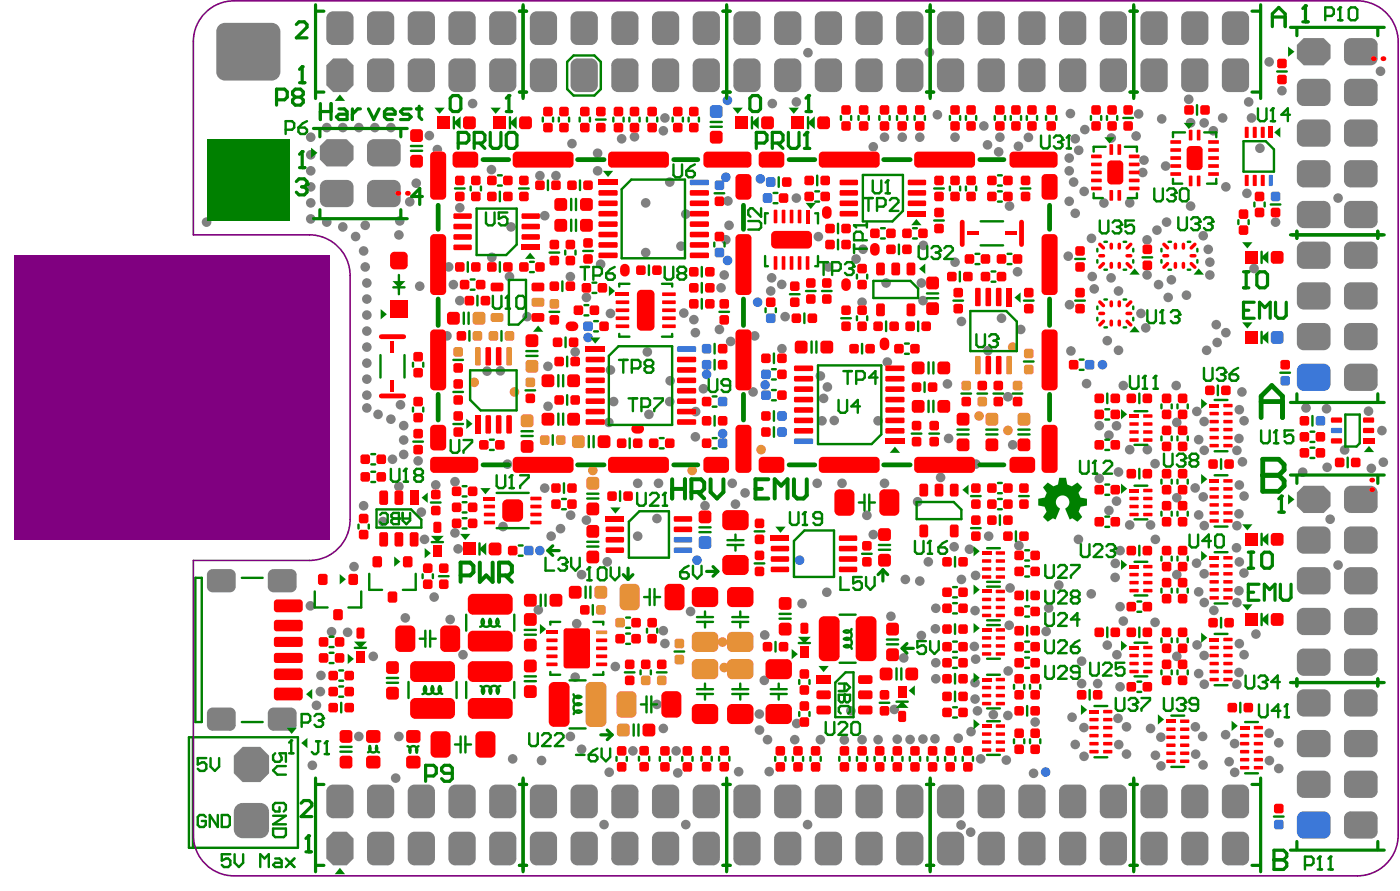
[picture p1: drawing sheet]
<svg xmlns="http://www.w3.org/2000/svg" width="291mm" height="185mm" viewBox="0 0 291 185" stroke-linecap="round" stroke-linejoin="round" font-family="sans-serif">
<g fill="#808080">
<circle cx="231" cy="28.7" r="1"/>
<circle cx="119.6" cy="140.8" r="1"/>
<circle cx="158.9" cy="141.4" r="1"/>
<circle cx="81.3" cy="87.1" r="1"/>
<circle cx="86.9" cy="95.8" r="1"/>
<circle cx="83.9" cy="94.5" r="1"/>
<circle cx="83.9" cy="91.5" r="1"/>
<circle cx="83.3" cy="84.1" r="1"/>
<circle cx="209.5" cy="82.5" r="1"/>
</g>
<circle cx="209.5" cy="89.5" r="1" fill="#e69138"/>
<circle cx="199.9" cy="66.8" r="1" fill="#808080"/>
<g fill="#e69138">
<circle cx="210.5" cy="72.1" r="1"/>
<circle cx="203.5" cy="86.5" r="1"/>
</g>
<g fill="#808080">
<circle cx="197.2" cy="91.1" r="1"/>
<circle cx="205.4" cy="72.9" r="1"/>
<circle cx="198.5" cy="54.5" r="1"/>
<circle cx="211.5" cy="56.5" r="1"/>
<circle cx="223.5" cy="44.3" r="1"/>
<circle cx="229.5" cy="42.2" r="1"/>
<circle cx="179.2" cy="62.8" r="1"/>
<circle cx="191.9" cy="62.5" r="1"/>
<circle cx="191.5" cy="58.8" r="1"/>
<circle cx="208.2" cy="66.2" r="1"/>
<circle cx="192" cy="51" r="1"/>
<circle cx="184.2" cy="58.8" r="1"/>
<circle cx="178" cy="53.8" r="1"/>
<circle cx="172.2" cy="55.5" r="1"/>
<circle cx="187.9" cy="136.8" r="1"/>
<circle cx="113.9" cy="76.1" r="1"/>
<circle cx="109.6" cy="65.8" r="1"/>
<circle cx="104" cy="77.1" r="1"/>
<circle cx="209.9" cy="42.8" r="1"/>
<circle cx="46.3" cy="6.1" r="1"/>
<circle cx="46.3" cy="15.4" r="1"/>
<circle cx="57" cy="15.4" r="1"/>
<circle cx="57" cy="6.1" r="1"/>
<circle cx="118.6" cy="153.1" r="1"/>
<circle cx="127.9" cy="138.6" r="1"/>
<circle cx="231.8" cy="120" r="1"/>
<circle cx="220.1" cy="121.6" r="1"/>
<circle cx="209.5" cy="148.7" r="1"/>
<circle cx="206.5" cy="148.5" r="1"/>
<circle cx="205.5" cy="111.5" r="1"/>
<circle cx="217.5" cy="131.3" r="1"/>
<circle cx="199.9" cy="120.4" r="1"/>
<circle cx="188.2" cy="120.4" r="1"/>
<circle cx="191.2" cy="120.8" r="1"/>
<circle cx="203.9" cy="157.7" r="1"/>
<circle cx="209.2" cy="158" r="1"/>
<circle cx="202.6" cy="134.4" r="1"/>
<circle cx="202.8" cy="137" r="1"/>
<circle cx="211.8" cy="113.4" r="1"/>
<circle cx="210" cy="122.2" r="1"/>
<circle cx="202.7" cy="141.9" r="1"/>
<circle cx="202.7" cy="126.9" r="1"/>
<circle cx="201.9" cy="152.1" r="1"/>
<circle cx="203.2" cy="147.8" r="1"/>
<circle cx="202.7" cy="145.3" r="1"/>
<circle cx="209.6" cy="139.5" r="1"/>
<circle cx="215.2" cy="150.1" r="1"/>
<circle cx="201.8" cy="173" r="1"/>
<circle cx="199.8" cy="171.5" r="1"/>
</g>
<circle cx="217.4" cy="160.5" r="1" fill="#3c78d8"/>
<g fill="#808080">
<circle cx="214.9" cy="160.7" r="1"/>
<circle cx="199.2" cy="153.4" r="1"/>
<circle cx="209.8" cy="130" r="1"/>
<circle cx="202.8" cy="119.6" r="1"/>
<circle cx="194.4" cy="153.6" r="1"/>
<circle cx="191.9" cy="153.6" r="1"/>
<circle cx="185.9" cy="147.5" r="1"/>
<circle cx="189.2" cy="153.7" r="1"/>
<circle cx="186.5" cy="153.7" r="1"/>
<circle cx="182.5" cy="153.8" r="1"/>
<circle cx="176.9" cy="147.8" r="1"/>
<circle cx="175.5" cy="153.8" r="1"/>
<circle cx="198.4" cy="113.7" r="1"/>
<circle cx="201.5" cy="114.2" r="1"/>
<circle cx="240.2" cy="112.1" r="1"/>
<circle cx="239.2" cy="109.1" r="1"/>
<circle cx="234.9" cy="109.1" r="1"/>
<circle cx="234.9" cy="93.5" r="1"/>
<circle cx="238.5" cy="93.5" r="1"/>
<circle cx="233.5" cy="80.1" r="1"/>
<circle cx="131.9" cy="28.4" r="1"/>
</g>
<circle cx="150.9" cy="36.8" r="1" fill="#3c78d8"/>
<g fill="#808080">
<circle cx="159" cy="132" r="1"/>
<circle cx="248.8" cy="85.5" r="1"/>
<circle cx="248.8" cy="134.1" r="1"/>
<circle cx="248.8" cy="117.1" r="1"/>
<circle cx="250.3" cy="119.3" r="1"/>
<circle cx="205.3" cy="30.1" r="1"/>
<circle cx="207.6" cy="31.6" r="1"/>
<circle cx="204.5" cy="26.2" r="1"/>
<circle cx="222.5" cy="23.6" r="1"/>
<circle cx="224.9" cy="142.1" r="1"/>
<circle cx="224.9" cy="137.4" r="1"/>
<circle cx="193" cy="116.8" r="1"/>
<circle cx="226.9" cy="49.5" r="1"/>
<circle cx="222.1" cy="53.3" r="1"/>
<circle cx="222.3" cy="63.3" r="1"/>
<circle cx="232.9" cy="142.8" r="1"/>
<circle cx="257.6" cy="133.8" r="1"/>
<circle cx="257" cy="113.9" r="1"/>
<circle cx="257.1" cy="109.3" r="1"/>
<circle cx="258.3" cy="96" r="1"/>
<circle cx="258.6" cy="103.1" r="1"/>
<circle cx="257.6" cy="100.8" r="1"/>
<circle cx="258.2" cy="81.5" r="1"/>
<circle cx="252.3" cy="126.9" r="1"/>
<circle cx="249.2" cy="123" r="1"/>
<circle cx="250.3" cy="125.2" r="1"/>
<circle cx="228.2" cy="142.1" r="1"/>
<circle cx="144.2" cy="66.4" r="1"/>
<circle cx="142.2" cy="65.1" r="1"/>
<circle cx="144.6" cy="69.2" r="1"/>
<circle cx="222.6" cy="73" r="1"/>
<circle cx="138.2" cy="24.5" r="1"/>
<circle cx="137.9" cy="27.2" r="1"/>
<circle cx="129.2" cy="28.9" r="1"/>
<circle cx="157.9" cy="151.8" r="1"/>
<circle cx="159.6" cy="153.8" r="1"/>
<circle cx="165.6" cy="150.4" r="1"/>
<circle cx="160.4" cy="57.7" r="1"/>
<circle cx="162.5" cy="59.1" r="1"/>
</g>
<circle cx="122.2" cy="70.2" r="1" fill="#3c78d8"/>
<g fill="#808080">
<circle cx="124.2" cy="35.5" r="1"/>
<circle cx="284.5" cy="85.5" r="1"/>
</g>
<circle cx="166.2" cy="116.4" r="1" fill="#3c78d8"/>
<g fill="#808080">
<circle cx="102.2" cy="53.5" r="1"/>
<circle cx="90.9" cy="31.1" r="1"/>
<circle cx="211.7" cy="30.4" r="1"/>
<circle cx="149.6" cy="68.5" r="1"/>
<circle cx="151.9" cy="71" r="1"/>
<circle cx="241.5" cy="24.7" r="1"/>
<circle cx="236.7" cy="23.7" r="1"/>
<circle cx="237.8" cy="33.3" r="1"/>
<circle cx="237.6" cy="35.9" r="1"/>
<circle cx="254.2" cy="24.5" r="1"/>
<circle cx="259.6" cy="21.2" r="1"/>
<circle cx="120.9" cy="119.4" r="1"/>
<circle cx="185.2" cy="128.1" r="1"/>
<circle cx="258.6" cy="119.1" r="1"/>
<circle cx="260.7" cy="55.8" r="1"/>
<circle cx="180.2" cy="107.1" r="1"/>
<circle cx="169.9" cy="100.5" r="1"/>
<circle cx="118.6" cy="57.5" r="1"/>
<circle cx="85.2" cy="41.9" r="1"/>
<circle cx="232.1" cy="104.2" r="1"/>
<circle cx="210.5" cy="92.5" r="1"/>
<circle cx="124.9" cy="54.9" r="1"/>
<circle cx="170.9" cy="87.5" r="1"/>
</g>
<g fill="#3c78d8">
<circle cx="150.2" cy="90.1" r="1"/>
<circle cx="157.5" cy="62.8" r="1"/>
</g>
<g fill="#808080">
<circle cx="225.9" cy="79.7" r="1"/>
<circle cx="86.5" cy="38.1" r="1"/>
<circle cx="194.5" cy="126.4" r="1"/>
<circle cx="194.5" cy="130.7" r="1"/>
<circle cx="195.5" cy="99.2" r="1"/>
<circle cx="152.9" cy="104.8" r="1"/>
<circle cx="166.7" cy="125.5" r="1"/>
<circle cx="65.8" cy="146.6" r="1"/>
<circle cx="66.6" cy="143.8" r="1"/>
<circle cx="170.1" cy="49.2" r="1"/>
<circle cx="261.1" cy="131.8" r="1"/>
<circle cx="257.1" cy="125.3" r="1"/>
<circle cx="64.5" cy="125.9" r="1"/>
<circle cx="119.9" cy="129.6" r="1"/>
<circle cx="157.9" cy="148.4" r="1"/>
<circle cx="250.3" cy="25.5" r="1"/>
<circle cx="247.1" cy="20.6" r="1"/>
<circle cx="247.5" cy="25.5" r="1"/>
<circle cx="197" cy="79.8" r="1"/>
<circle cx="218" cy="126.4" r="1"/>
<circle cx="84.3" cy="128.4" r="1"/>
<circle cx="75.6" cy="105.1" r="1"/>
<circle cx="250.1" cy="103.3" r="1"/>
<circle cx="248.5" cy="101.4" r="1"/>
<circle cx="213.8" cy="28.6" r="1"/>
<circle cx="238.2" cy="68.2" r="1"/>
<circle cx="237.2" cy="65.2" r="1"/>
<circle cx="232.5" cy="60.5" r="1"/>
<circle cx="253" cy="71.2" r="1"/>
<circle cx="227.1" cy="57.5" r="1"/>
<circle cx="251.2" cy="51.8" r="1"/>
<circle cx="251.5" cy="54.5" r="1"/>
<circle cx="251.5" cy="57.2" r="1"/>
<circle cx="246.6" cy="61.4" r="1"/>
<circle cx="238.5" cy="49.9" r="1"/>
<circle cx="243.5" cy="58.2" r="1"/>
<circle cx="242.8" cy="61.8" r="1"/>
<circle cx="250.1" cy="49" r="1"/>
<circle cx="265.2" cy="46.2" r="1"/>
<circle cx="287" cy="14.8" r="1"/>
<circle cx="240.8" cy="59.2" r="1"/>
<circle cx="285.1" cy="97.4" r="1"/>
<circle cx="254.8" cy="69.2" r="1"/>
<circle cx="271.5" cy="84.8" r="1"/>
<circle cx="279.5" cy="93.5" r="1"/>
<circle cx="252.8" cy="67.5" r="1"/>
<circle cx="257.6" cy="85.2" r="1"/>
<circle cx="258.6" cy="87.5" r="1"/>
<circle cx="275.9" cy="97.1" r="1"/>
<circle cx="270.8" cy="98.2" r="1"/>
<circle cx="287.6" cy="96.1" r="1"/>
<circle cx="232.5" cy="72.8" r="1"/>
<circle cx="250.8" cy="72.8" r="1"/>
<circle cx="231" cy="57.8" r="1"/>
<circle cx="240.5" cy="47.8" r="1"/>
<circle cx="242.5" cy="46.2" r="1"/>
<circle cx="238.5" cy="57.2" r="1"/>
<circle cx="212.2" cy="68.5" r="1"/>
<circle cx="227.5" cy="60.1" r="1"/>
<circle cx="230.2" cy="70.8" r="1"/>
</g>
<circle cx="229.2" cy="75.8" r="1" fill="#3c78d8"/>
<g fill="#808080">
<circle cx="259.2" cy="40.2" r="1"/>
<circle cx="250.3" cy="93.6" r="1"/>
<circle cx="257.1" cy="93.6" r="1"/>
<circle cx="276.5" cy="107.9" r="1"/>
<circle cx="278.2" cy="117.4" r="1"/>
<circle cx="194.5" cy="141.1" r="1"/>
<circle cx="190.8" cy="104.3" r="1"/>
<circle cx="183.9" cy="100.5" r="1"/>
<circle cx="184.5" cy="75.3" r="1"/>
<circle cx="136.6" cy="146.4" r="1"/>
<circle cx="230.5" cy="106.1" r="1"/>
<circle cx="224.2" cy="112.1" r="1"/>
<circle cx="232.9" cy="114.5" r="1"/>
<circle cx="231.9" cy="117.1" r="1"/>
<circle cx="222.9" cy="149.1" r="1"/>
<circle cx="222.3" cy="35.5" r="1"/>
<circle cx="222.3" cy="41.8" r="1"/>
<circle cx="222.3" cy="32.8" r="1"/>
<circle cx="198.5" cy="28.5" r="1"/>
<circle cx="207.9" cy="28.5" r="1"/>
<circle cx="226.9" cy="123.4" r="1"/>
<circle cx="194.5" cy="137.8" r="1"/>
<circle cx="191.5" cy="132.1" r="1"/>
<circle cx="232.5" cy="98.1" r="1"/>
<circle cx="244.5" cy="80.1" r="1"/>
<circle cx="223.2" cy="37.8" r="1"/>
<circle cx="254.8" cy="38.8" r="1"/>
<circle cx="228.5" cy="88.5" r="1"/>
<circle cx="247.5" cy="42.8" r="1"/>
<circle cx="257.6" cy="106.8" r="1"/>
<circle cx="233.5" cy="129.1" r="1"/>
<circle cx="239.2" cy="151.4" r="1"/>
<circle cx="223.5" cy="154.7" r="1"/>
<circle cx="278.2" cy="41.2" r="1"/>
<circle cx="202.9" cy="96.5" r="1"/>
<circle cx="165.2" cy="153.8" r="1"/>
<circle cx="170.5" cy="153.8" r="1"/>
<circle cx="234.9" cy="42.2" r="1"/>
<circle cx="250" cy="153.1" r="1"/>
<circle cx="250.3" cy="136.3" r="1"/>
<circle cx="232.4" cy="149.3" r="1"/>
<circle cx="234.2" cy="151.1" r="1"/>
<circle cx="234.2" cy="156.7" r="1"/>
<circle cx="250.1" cy="159" r="1"/>
<circle cx="248.6" cy="156.8" r="1"/>
<circle cx="265.8" cy="159.7" r="1"/>
<circle cx="263.9" cy="158.1" r="1"/>
<circle cx="263.8" cy="152.4" r="1"/>
<circle cx="265.8" cy="154.4" r="1"/>
<circle cx="248.5" cy="151.1" r="1"/>
</g>
<circle cx="98.6" cy="79.5" r="1" fill="#e69138"/>
<g fill="#808080">
<circle cx="119.6" cy="73.1" r="1"/>
<circle cx="101.2" cy="77.1" r="1"/>
<circle cx="113.9" cy="84.5" r="1"/>
<circle cx="144.6" cy="90.8" r="1"/>
</g>
<circle cx="158.2" cy="93.5" r="1" fill="#e69138"/>
<g fill="#808080">
<circle cx="182.5" cy="87.5" r="1"/>
<circle cx="82.9" cy="101.1" r="1"/>
<circle cx="120.9" cy="155.7" r="1"/>
<circle cx="225.3" cy="151.2" r="1"/>
<circle cx="232.6" cy="154.8" r="1"/>
<circle cx="241.4" cy="159.2" r="1"/>
<circle cx="256.7" cy="160.5" r="1"/>
<circle cx="232.2" cy="136.1" r="1"/>
<circle cx="230.2" cy="134.1" r="1"/>
<circle cx="228.5" cy="99.5" r="1"/>
<circle cx="240.1" cy="129.4" r="1"/>
<circle cx="240.1" cy="96.4" r="1"/>
<circle cx="240.2" cy="157" r="1"/>
<circle cx="241.3" cy="153.2" r="1"/>
<circle cx="225.4" cy="157.2" r="1"/>
<circle cx="255.5" cy="158.3" r="1"/>
<circle cx="254.8" cy="152.7" r="1"/>
<circle cx="256.7" cy="154.6" r="1"/>
<circle cx="257.6" cy="91.2" r="1"/>
<circle cx="249.2" cy="91.4" r="1"/>
<circle cx="250.3" cy="87.6" r="1"/>
<circle cx="244.6" cy="87.8" r="1"/>
<circle cx="230.5" cy="90.5" r="1"/>
<circle cx="232.1" cy="88.5" r="1"/>
<circle cx="249.2" cy="107" r="1"/>
<circle cx="250.3" cy="109.3" r="1"/>
<circle cx="244.6" cy="103.5" r="1"/>
<circle cx="257.6" cy="122.8" r="1"/>
<circle cx="257.6" cy="116.8" r="1"/>
<circle cx="257.1" cy="142.2" r="1"/>
<circle cx="257.6" cy="139.8" r="1"/>
<circle cx="258.6" cy="136.1" r="1"/>
<circle cx="232.9" cy="126.1" r="1"/>
<circle cx="244.6" cy="119.4" r="1"/>
<circle cx="244.6" cy="136.4" r="1"/>
<circle cx="249.2" cy="140" r="1"/>
<circle cx="250.3" cy="142.2" r="1"/>
<circle cx="173.4" cy="87.4" r="1"/>
<circle cx="175" cy="100.5" r="1"/>
<circle cx="159.9" cy="160.4" r="1"/>
<circle cx="126.6" cy="160.5" r="1"/>
<circle cx="140.9" cy="160.7" r="1"/>
<circle cx="140.6" cy="156.1" r="1"/>
<circle cx="131.6" cy="156.1" r="1"/>
<circle cx="137.9" cy="151.4" r="1"/>
<circle cx="88.3" cy="112.1" r="1"/>
<circle cx="106.2" cy="47.2" r="1"/>
<circle cx="172" cy="80.4" r="1"/>
<circle cx="171.2" cy="82.8" r="1"/>
<circle cx="170.5" cy="78.1" r="1"/>
<circle cx="162.6" cy="72.5" r="1"/>
</g>
<circle cx="123.2" cy="97.8" r="1" fill="#e69138"/>
<g fill="#808080">
<circle cx="132.6" cy="100.5" r="1"/>
<circle cx="136.9" cy="100.5" r="1"/>
</g>
<circle cx="143.9" cy="97.8" r="1" fill="#e69138"/>
<g fill="#808080">
<circle cx="146.6" cy="105.1" r="1"/>
<circle cx="156.6" cy="81.5" r="1"/>
</g>
<circle cx="150.6" cy="138.8" r="1" fill="#e69138"/>
<g fill="#808080">
<circle cx="144.6" cy="85.6" r="1"/>
<circle cx="179.4" cy="51.8" r="1"/>
<circle cx="165.6" cy="41.2" r="1"/>
<circle cx="191.2" cy="28.5" r="1"/>
</g>
<circle cx="158.1" cy="37.2" r="1" fill="#3c78d8"/>
<g fill="#808080">
<circle cx="160.2" cy="60.5" r="1"/>
<circle cx="163.2" cy="65.8" r="1"/>
</g>
<circle cx="159.1" cy="80" r="1" fill="#3c78d8"/>
<g fill="#808080">
<circle cx="149.9" cy="59.8" r="1"/>
<circle cx="287.3" cy="89.5" r="1"/>
<circle cx="111.9" cy="126.8" r="1"/>
<circle cx="179.2" cy="153.8" r="1"/>
<circle cx="142.6" cy="44.5" r="1"/>
<circle cx="181.5" cy="111.1" r="1"/>
<circle cx="171.9" cy="123.1" r="1"/>
<circle cx="92.9" cy="69.8" r="1"/>
<circle cx="105.5" cy="96.5" r="1"/>
<circle cx="252.2" cy="27.2" r="1"/>
<circle cx="136.6" cy="107.8" r="1"/>
<circle cx="121.9" cy="108.1" r="1"/>
<circle cx="126.6" cy="87.8" r="1"/>
<circle cx="139.2" cy="83.5" r="1"/>
<circle cx="81.6" cy="95.5" r="1"/>
</g>
<circle cx="150.2" cy="133.5" r="1" fill="#e69138"/>
<g fill="#808080">
<circle cx="93.6" cy="128.8" r="1"/>
<circle cx="116.5" cy="109.9" r="1"/>
<circle cx="114.6" cy="111.5" r="1"/>
<circle cx="137.9" cy="131.1" r="1"/>
<circle cx="112.6" cy="158.1" r="1"/>
<circle cx="153.6" cy="160.4" r="1"/>
<circle cx="74.6" cy="153.1" r="1"/>
<circle cx="64.9" cy="159.1" r="1"/>
<circle cx="82.9" cy="153.1" r="1"/>
<circle cx="82.3" cy="161.7" r="1"/>
<circle cx="73.6" cy="117.8" r="1"/>
<circle cx="68.9" cy="131.3" r="1"/>
<circle cx="72.3" cy="131.4" r="1"/>
<circle cx="66.7" cy="140.4" r="1"/>
<circle cx="143.6" cy="127.1" r="1"/>
<circle cx="118.6" cy="107.1" r="1"/>
<circle cx="126.2" cy="116.8" r="1"/>
<circle cx="134.9" cy="86.1" r="1"/>
<circle cx="127.6" cy="83.5" r="1"/>
<circle cx="102.2" cy="35.3" r="1"/>
<circle cx="93.3" cy="55.5" r="1"/>
<circle cx="94.3" cy="59.2" r="1"/>
<circle cx="105.9" cy="57.5" r="1"/>
<circle cx="95.6" cy="62.5" r="1"/>
<circle cx="121.9" cy="61.8" r="1"/>
<circle cx="139.2" cy="37.8" r="1"/>
<circle cx="95.6" cy="43.2" r="1"/>
<circle cx="115.6" cy="36.5" r="1"/>
<circle cx="126.9" cy="65.2" r="1"/>
<circle cx="113.2" cy="44.8" r="1"/>
<circle cx="95.2" cy="114.1" r="1"/>
<circle cx="77.6" cy="136.4" r="1"/>
<circle cx="96.3" cy="136.1" r="1"/>
<circle cx="90.3" cy="124.1" r="1"/>
<circle cx="90.6" cy="100.8" r="1"/>
<circle cx="106.6" cy="157.7" r="1"/>
<circle cx="87.6" cy="106.5" r="1"/>
<circle cx="104.6" cy="109.5" r="1"/>
<circle cx="113.2" cy="101.5" r="1"/>
<circle cx="134.2" cy="52.5" r="1"/>
<circle cx="134.2" cy="42.2" r="1"/>
<circle cx="194.9" cy="23.9" r="1"/>
<circle cx="134.6" cy="73.1" r="1"/>
<circle cx="132.6" cy="111.5" r="1"/>
<circle cx="138.2" cy="133.8" r="1"/>
<circle cx="165.6" cy="21.2" r="1"/>
<circle cx="42.9" cy="46.2" r="1"/>
<circle cx="98.3" cy="21.5" r="1"/>
<circle cx="181.5" cy="30.5" r="1"/>
<circle cx="160.6" cy="21.5" r="1"/>
<circle cx="118.9" cy="29.9" r="1"/>
</g>
<circle cx="144.9" cy="116.4" r="1" fill="#3c78d8"/>
<g fill="#808080">
<circle cx="266.5" cy="18.9" r="1"/>
<circle cx="261.9" cy="30.8" r="1"/>
<circle cx="260.2" cy="24.5" r="1"/>
<circle cx="242.3" cy="34.5" r="1"/>
<circle cx="263.8" cy="12.9" r="1"/>
<circle cx="236.2" cy="28.3" r="1"/>
<circle cx="225.5" cy="26.9" r="1"/>
<circle cx="156.9" cy="69.8" r="1"/>
</g>
<circle cx="151.2" cy="20.9" r="1" fill="#3c78d8"/>
<g fill="#808080">
<circle cx="275.8" cy="85" r="1"/>
<circle cx="224.2" cy="31.2" r="1"/>
<circle cx="225.4" cy="39.8" r="1"/>
<circle cx="223.5" cy="28.9" r="1"/>
<circle cx="124.2" cy="31.8" r="1"/>
<circle cx="183.9" cy="28.5" r="1"/>
<circle cx="94.6" cy="110.8" r="1"/>
<circle cx="150.6" cy="57.2" r="1"/>
<circle cx="168" cy="11" r="1"/>
<circle cx="193.2" cy="10.9" r="1"/>
<circle cx="187.6" cy="28.5" r="1"/>
<circle cx="152.2" cy="100.5" r="1"/>
<circle cx="154.9" cy="102.5" r="1"/>
<circle cx="150.9" cy="49.8" r="1"/>
</g>
<circle cx="107" cy="81.5" r="1" fill="#e69138"/>
<g fill="#808080">
<circle cx="79.6" cy="108.4" r="1"/>
<circle cx="146.2" cy="80.8" r="1"/>
<circle cx="151.6" cy="46.8" r="1"/>
<circle cx="141.6" cy="51.2" r="1"/>
<circle cx="139.3" cy="79.1" r="1"/>
<circle cx="78.6" cy="86.1" r="1"/>
<circle cx="76.3" cy="84.8" r="1"/>
<circle cx="83.9" cy="88.5" r="1"/>
<circle cx="94.6" cy="100.1" r="1"/>
<circle cx="125.6" cy="171.4" r="1"/>
<circle cx="142.6" cy="171.4" r="1"/>
<circle cx="76.3" cy="75.5" r="1"/>
<circle cx="76.3" cy="82.1" r="1"/>
<circle cx="76.3" cy="78.8" r="1"/>
<circle cx="76.3" cy="72.1" r="1"/>
<circle cx="76.3" cy="68.8" r="1"/>
<circle cx="75.6" cy="52.2" r="1"/>
<circle cx="76.3" cy="58.8" r="1"/>
<circle cx="75.9" cy="55.5" r="1"/>
<circle cx="71.3" cy="47.2" r="1"/>
<circle cx="67.9" cy="46.2" r="1"/>
<circle cx="73.9" cy="49.2" r="1"/>
<circle cx="75.9" cy="46.8" r="1"/>
<circle cx="76.3" cy="62.2" r="1"/>
<circle cx="76.3" cy="65.5" r="1"/>
<circle cx="87.3" cy="59.5" r="1"/>
<circle cx="82.9" cy="48.8" r="1"/>
<circle cx="91.3" cy="49.8" r="1"/>
<circle cx="67.9" cy="26.5" r="1"/>
<circle cx="64.6" cy="35.5" r="1"/>
<circle cx="64.6" cy="32.2" r="1"/>
<circle cx="64.6" cy="28.5" r="1"/>
<circle cx="64.6" cy="38.8" r="1"/>
<circle cx="64.6" cy="45.5" r="1"/>
<circle cx="64.6" cy="42.2" r="1"/>
<circle cx="71.3" cy="26.5" r="1"/>
<circle cx="83.1" cy="45.9" r="1"/>
<circle cx="89.3" cy="28.2" r="1"/>
<circle cx="77.9" cy="26.5" r="1"/>
<circle cx="74.6" cy="26.5" r="1"/>
<circle cx="81.3" cy="26.5" r="1"/>
<circle cx="112.2" cy="36.5" r="1"/>
<circle cx="126.9" cy="76.9" r="1"/>
<circle cx="167.9" cy="171.4" r="1"/>
<circle cx="151.3" cy="41.8" r="1"/>
</g>
<g fill="#3c78d8">
<circle cx="146.9" cy="77.8" r="1"/>
<circle cx="112.2" cy="114.4" r="1"/>
<circle cx="151.2" cy="54.1" r="1"/>
</g>
<g fill="#808080">
<path d="M45 6.6l1.8-1.8h9.7l1.8 1.8v8.3l-1.8 1.8h-9.7l-1.8-1.8z" fill-rule="evenodd"/>
<path d="M101.7 3.8l1.4-1.4h2.8l1.4 1.4v4.1l-1.4 1.4h-2.8l-1.4-1.4z" fill-rule="evenodd"/>
<path d="M152.5 3.8l1.4-1.4h2.8l1.4 1.4v4.1l-1.4 1.4h-2.8l-1.4-1.4z" fill-rule="evenodd"/>
<path d="M144 3.8l1.4-1.4h2.8l1.5 1.4v4.1l-1.5 1.4h-2.8l-1.4-1.4z" fill-rule="evenodd"/>
<path d="M135.5 3.8l1.4-1.4h2.9l1.4 1.4v4.1l-1.4 1.4h-2.9l-1.4-1.4z" fill-rule="evenodd"/>
<path d="M127.1 3.8l1.4-1.4h2.8l1.4 1.4v4.1l-1.4 1.4h-2.8l-1.4-1.4z" fill-rule="evenodd"/>
<path d="M118.6 3.8l1.4-1.4h2.9l1.4 1.4v4.1l-1.4 1.4h-2.9l-1.4-1.4z" fill-rule="evenodd"/>
<path d="M110.1 3.8l1.5-1.4h2.8l1.4 1.4v4.1l-1.4 1.4h-2.8l-1.5-1.4z" fill-rule="evenodd"/>
<path d="M93.2 3.8l1.4-1.4h2.9l1.4 1.4v4.1l-1.4 1.4h-2.9l-1.4-1.4z" fill-rule="evenodd"/>
<path d="M84.8 3.8l1.4-1.4h2.8l1.4 1.4v4.1l-1.4 1.4h-2.8l-1.4-1.4z" fill-rule="evenodd"/>
<path d="M76.3 3.8l1.4-1.4h2.8l1.5 1.4v4.1l-1.5 1.4h-2.8l-1.4-1.4z" fill-rule="evenodd"/>
<path d="M67.8 3.8l1.4-1.4h2.9l1.4 1.4v4.1l-1.4 1.4h-2.9l-1.4-1.4z" fill-rule="evenodd"/>
<path d="M279.4 17.8l1.4-1.4h4.2l1.4 1.4v2.8l-1.4 1.4h-4.2l-1.4-1.4z" fill-rule="evenodd"/>
<path d="M279.4 26.3l1.4-1.5h4.2l1.4 1.5v2.8l-1.4 1.4h-4.2l-1.4-1.4z" fill-rule="evenodd"/>
<path d="M279.4 34.7l1.4-1.4h4.2l1.4 1.4v2.8l-1.4 1.5h-4.2l-1.4-1.5z" fill-rule="evenodd"/>
<path d="M279.4 43.2l1.4-1.4h4.2l1.4 1.4v2.8l-1.4 1.4h-4.2l-1.4-1.4z" fill-rule="evenodd"/>
<path d="M279.4 51.6l1.4-1.4h4.2l1.4 1.4v2.9l-1.4 1.4h-4.2l-1.4-1.4z" fill-rule="evenodd"/>
<path d="M203.2 164.5l1.5-1.4h2.8l1.4 1.4v4.2l-1.4 1.4h-2.8l-1.5-1.4z" fill-rule="evenodd"/>
<path d="M254 164.5l1.4-1.4h2.9l1.4 1.4v4.2l-1.4 1.4h-2.9l-1.4-1.4z" fill-rule="evenodd"/>
<path d="M245.5 164.5l1.5-1.4h2.8l1.4 1.4v4.2l-1.4 1.4h-2.8l-1.5-1.4z" fill-rule="evenodd"/>
<path d="M237.1 164.5l1.4-1.4h2.8l1.4 1.4v4.2l-1.4 1.4h-2.8l-1.4-1.4z" fill-rule="evenodd"/>
<path d="M228.6 164.5l1.4-1.4h2.9l1.4 1.4v4.2l-1.4 1.4h-2.9l-1.4-1.4z" fill-rule="evenodd"/>
<path d="M220.2 164.5l1.4-1.4h2.8l1.4 1.4v4.2l-1.4 1.4h-2.8l-1.4-1.4z" fill-rule="evenodd"/>
<path d="M211.7 164.5l1.4-1.4h2.8l1.5 1.4v4.2l-1.5 1.4h-2.8l-1.4-1.4z" fill-rule="evenodd"/>
<path d="M194.8 164.5l1.4-1.4h2.8l1.4 1.4v4.2l-1.4 1.4h-2.8l-1.4-1.4z" fill-rule="evenodd"/>
<path d="M186.3 164.5l1.4-1.4h2.9l1.4 1.4v4.2l-1.4 1.4h-2.9l-1.4-1.4z" fill-rule="evenodd"/>
<path d="M177.8 164.5l1.5-1.4h2.8l1.4 1.4v4.2l-1.4 1.4h-2.8l-1.5-1.4z" fill-rule="evenodd"/>
<path d="M169.4 164.5l1.4-1.4h2.8l1.4 1.4v4.2l-1.4 1.4h-2.8l-1.4-1.4z" fill-rule="evenodd"/>
<path d="M269.6 60.1l1.4-1.4h4.2l1.4 1.4v2.8l-1.4 1.4h-4.2l-1.4-1.4z" fill-rule="evenodd"/>
<path d="M279.4 68.6l1.4-1.5h4.2l1.4 1.5v2.8l-1.4 1.4h-4.2l-1.4-1.4z" fill-rule="evenodd"/>
<path d="M279.4 77l1.4-1.4h4.2l1.4 1.4v2.8l-1.4 1.5h-4.2l-1.4-1.5z" fill-rule="evenodd"/>
<path d="M279.4 60.1l1.4-1.4h4.2l1.4 1.4v2.8l-1.4 1.4h-4.2l-1.4-1.4z" fill-rule="evenodd"/>
<path d="M269.6 68.6l1.4-1.5h4.2l1.4 1.5v2.8l-1.4 1.4h-4.2l-1.4-1.4z" fill-rule="evenodd"/>
</g>
<g fill="#808080">
<path d="M56.5 4.8a1.8 1.8 0 0 1 1.8 1.8h-1.8z"/>
<path d="M45.5 5.3l.8-.5h.5v1.8h-1.8v-.5z"/>
<path d="M45 14.9h1.8v1.8a1.8 1.8 0 0 1-1.8-1.8z"/>
<path d="M56.5 14.9h1.8a1.8 1.8 0 0 1-1.8 1.8z"/>
<path d="M105.9 2.4a1.42 1.42 0 0 1 1.4 1.4h-1.4z"/>
<path d="M102 2.9l.7-.5h.4v1.4h-1.4z"/>
<path d="M101.7 7.9h1.4v1.4a1.42 1.42 0 0 1-1.4-1.4z"/>
<path d="M105.9 7.9h1.4a1.42 1.42 0 0 1-1.4 1.4z"/>
<path d="M156.7 2.4a1.42 1.42 0 0 1 1.4 1.4h-1.4z"/>
<path d="M152.7 2.9l.7-.5h.5v1.4h-1.4z"/>
<path d="M152.5 7.9h1.4v1.4a1.42 1.42 0 0 1-1.4-1.4z"/>
<path d="M156.7 7.9h1.4a1.42 1.42 0 0 1-1.4 1.4z"/>
<path d="M148.2 2.4a1.42 1.42 0 0 1 1.5 1.4h-1.5z"/>
<path d="M144.3 2.9l.7-.5h.4v1.4h-1.4z"/>
<path d="M144 7.9h1.4v1.4a1.42 1.42 0 0 1-1.4-1.4z"/>
<path d="M148.2 7.9h1.5a1.42 1.42 0 0 1-1.5 1.4z"/>
<path d="M139.8 2.4a1.42 1.42 0 0 1 1.4 1.4h-1.4z"/>
<path d="M135.8 2.9l.7-.5h.4v1.4h-1.4z"/>
<path d="M135.5 7.9h1.4v1.4a1.42 1.42 0 0 1-1.4-1.4z"/>
<path d="M139.8 7.9h1.4a1.42 1.42 0 0 1-1.4 1.4z"/>
<path d="M131.3 2.4a1.42 1.42 0 0 1 1.4 1.4h-1.4z"/>
<path d="M127.3 2.9l.7-.5h.5v1.4h-1.4z"/>
<path d="M127.1 7.9h1.4v1.4a1.42 1.42 0 0 1-1.4-1.4z"/>
<path d="M131.3 7.9h1.4a1.42 1.42 0 0 1-1.4 1.4z"/>
<path d="M122.9 2.4a1.42 1.42 0 0 1 1.4 1.4h-1.4z"/>
<path d="M118.9 2.9l.7-.5h.4v1.4h-1.4z"/>
<path d="M118.6 7.9h1.4v1.4a1.42 1.42 0 0 1-1.4-1.4z"/>
<path d="M122.9 7.9h1.4a1.42 1.42 0 0 1-1.4 1.4z"/>
<path d="M114.4 2.4a1.42 1.42 0 0 1 1.4 1.4h-1.4z"/>
<path d="M110.4 2.9l.7-.5h.5v1.4h-1.5z"/>
<path d="M110.1 7.9h1.5v1.4a1.42 1.42 0 0 1-1.5-1.4z"/>
<path d="M114.4 7.9h1.4a1.42 1.42 0 0 1-1.4 1.4z"/>
<path d="M97.5 2.4a1.42 1.42 0 0 1 1.4 1.4h-1.4z"/>
<path d="M93.5 2.9l.7-.5h.4v1.4h-1.4z"/>
<path d="M93.2 7.9h1.4v1.4a1.42 1.42 0 0 1-1.4-1.4z"/>
<path d="M97.5 7.9h1.4a1.42 1.42 0 0 1-1.4 1.4z"/>
<path d="M89 2.4a1.42 1.42 0 0 1 1.4 1.4h-1.4z"/>
<path d="M85 2.9l.7-.5h.5v1.4h-1.4z"/>
<path d="M84.8 7.9h1.4v1.4a1.42 1.42 0 0 1-1.4-1.4z"/>
<path d="M89 7.9h1.4a1.42 1.42 0 0 1-1.4 1.4z"/>
<path d="M80.5 2.4a1.42 1.42 0 0 1 1.5 1.4h-1.5z"/>
<path d="M76.6 2.9l.7-.5h.4v1.4h-1.4z"/>
<path d="M76.3 7.9h1.4v1.4a1.42 1.42 0 0 1-1.4-1.4z"/>
<path d="M80.5 7.9h1.5a1.42 1.42 0 0 1-1.5 1.4z"/>
<path d="M72.1 2.4a1.42 1.42 0 0 1 1.4 1.4h-1.4z"/>
<path d="M68.1 2.9l.7-.5h.4v1.4h-1.4z"/>
<path d="M67.8 7.9h1.4v1.4a1.42 1.42 0 0 1-1.4-1.4z"/>
<path d="M72.1 7.9h1.4a1.42 1.42 0 0 1-1.4 1.4z"/>
<path d="M285 20.6h1.4a1.42 1.42 0 0 1-1.4 1.4z"/>
<path d="M285 16.4a1.42 1.42 0 0 1 1.4 1.4h-1.4z"/>
<path d="M279.7 17l.7-.6h.4v1.4h-1.4z"/>
<path d="M279.4 20.6h1.4v1.4a1.42 1.42 0 0 1-1.4-1.4z"/>
<path d="M285 29.1h1.4a1.42 1.42 0 0 1-1.4 1.4z"/>
<path d="M285 24.8a1.42 1.42 0 0 1 1.4 1.5h-1.4z"/>
<path d="M279.7 25.4l.7-.5 .4-.1v1.5h-1.4z"/>
<path d="M279.4 29.1h1.4v1.4a1.42 1.42 0 0 1-1.4-1.4z"/>
<path d="M285 37.5h1.4a1.42 1.42 0 0 1-1.4 1.5z"/>
<path d="M285 33.3a1.42 1.42 0 0 1 1.4 1.4h-1.4z"/>
<path d="M279.7 33.9l.7-.5 .4-.1v1.4h-1.4z"/>
<path d="M279.4 37.5h1.4v1.5a1.42 1.42 0 0 1-1.4-1.5z"/>
<path d="M285 46h1.4a1.42 1.42 0 0 1-1.4 1.4z"/>
<path d="M285 41.8a1.42 1.42 0 0 1 1.4 1.4h-1.4z"/>
<path d="M279.7 42.3l.7-.5h.4v1.4h-1.4z"/>
<path d="M279.4 46h1.4v1.4a1.42 1.42 0 0 1-1.4-1.4z"/>
<path d="M285 54.5h1.4a1.42 1.42 0 0 1-1.4 1.4z"/>
<path d="M285 50.2a1.42 1.42 0 0 1 1.4 1.4h-1.4z"/>
<path d="M279.7 50.8l.7-.5 .4-.1v1.4h-1.4z"/>
<path d="M279.4 54.5h1.4v1.4a1.42 1.42 0 0 1-1.4-1.4z"/>
<path d="M207.5 163.1a1.42 1.42 0 0 1 1.4 1.4h-1.4z"/>
<path d="M203.5 163.7l.7-.5 .5-.1v1.4h-1.5z"/>
<path d="M203.2 168.7h1.5v1.4a1.42 1.42 0 0 1-1.5-1.4z"/>
<path d="M207.5 168.7h1.4a1.42 1.42 0 0 1-1.4 1.4z"/>
<path d="M258.3 163.1a1.42 1.42 0 0 1 1.4 1.4h-1.4z"/>
<path d="M254.3 163.7l.7-.5 .4-.1v1.4h-1.4z"/>
<path d="M254 168.7h1.4v1.4a1.42 1.42 0 0 1-1.4-1.4z"/>
<path d="M258.3 168.7h1.4a1.42 1.42 0 0 1-1.4 1.4z"/>
<path d="M249.8 163.1a1.42 1.42 0 0 1 1.4 1.4h-1.4z"/>
<path d="M245.8 163.7l.7-.5 .5-.1v1.4h-1.5z"/>
<path d="M245.5 168.7h1.5v1.4a1.42 1.42 0 0 1-1.5-1.4z"/>
<path d="M249.8 168.7h1.4a1.42 1.42 0 0 1-1.4 1.4z"/>
<path d="M241.3 163.1a1.42 1.42 0 0 1 1.4 1.4h-1.4z"/>
<path d="M237.4 163.7l.7-.5 .4-.1v1.4h-1.4z"/>
<path d="M237.1 168.7h1.4v1.4a1.42 1.42 0 0 1-1.4-1.4z"/>
<path d="M241.3 168.7h1.4a1.42 1.42 0 0 1-1.4 1.4z"/>
<path d="M232.9 163.1a1.42 1.42 0 0 1 1.4 1.4h-1.4z"/>
<path d="M228.9 163.7l.7-.5 .4-.1v1.4h-1.4z"/>
<path d="M228.6 168.7h1.4v1.4a1.42 1.42 0 0 1-1.4-1.4z"/>
<path d="M232.9 168.7h1.4a1.42 1.42 0 0 1-1.4 1.4z"/>
<path d="M224.4 163.1a1.42 1.42 0 0 1 1.4 1.4h-1.4z"/>
<path d="M220.4 163.7l.7-.5 .5-.1v1.4h-1.4z"/>
<path d="M220.2 168.7h1.4v1.4a1.42 1.42 0 0 1-1.4-1.4z"/>
<path d="M224.4 168.7h1.4a1.42 1.42 0 0 1-1.4 1.4z"/>
<path d="M215.9 163.1a1.42 1.42 0 0 1 1.5 1.4h-1.5z"/>
<path d="M212 163.7l.7-.5 .4-.1v1.4h-1.4z"/>
<path d="M211.7 168.7h1.4v1.4a1.42 1.42 0 0 1-1.4-1.4z"/>
<path d="M215.9 168.7h1.5a1.42 1.42 0 0 1-1.5 1.4z"/>
<path d="M199 163.1a1.42 1.42 0 0 1 1.4 1.4h-1.4z"/>
<path d="M195 163.7l.7-.5 .5-.1v1.4h-1.4z"/>
<path d="M194.8 168.7h1.4v1.4a1.42 1.42 0 0 1-1.4-1.4z"/>
<path d="M199 168.7h1.4a1.42 1.42 0 0 1-1.4 1.4z"/>
<path d="M190.6 163.1a1.42 1.42 0 0 1 1.4 1.4h-1.4z"/>
<path d="M186.6 163.7l.7-.5 .4-.1v1.4h-1.4z"/>
<path d="M186.3 168.7h1.4v1.4a1.42 1.42 0 0 1-1.4-1.4z"/>
<path d="M190.6 168.7h1.4a1.42 1.42 0 0 1-1.4 1.4z"/>
<path d="M182.1 163.1a1.42 1.42 0 0 1 1.4 1.4h-1.4z"/>
<path d="M178.1 163.7l.7-.5 .5-.1v1.4h-1.5z"/>
<path d="M177.8 168.7h1.5v1.4a1.42 1.42 0 0 1-1.5-1.4z"/>
<path d="M182.1 168.7h1.4a1.42 1.42 0 0 1-1.4 1.4z"/>
<path d="M173.6 163.1a1.42 1.42 0 0 1 1.4 1.4h-1.4z"/>
<path d="M169.7 163.7l.7-.5 .4-.1v1.4h-1.4z"/>
<path d="M169.4 168.7h1.4v1.4a1.42 1.42 0 0 1-1.4-1.4z"/>
<path d="M173.6 168.7h1.4a1.42 1.42 0 0 1-1.4 1.4z"/>
<path d="M275.2 62.9h1.4a1.42 1.42 0 0 1-1.4 1.4z"/>
<path d="M275.2 58.7a1.42 1.42 0 0 1 1.4 1.4h-1.4z"/>
<path d="M269.9 59.3l.7-.6h.4v1.4h-1.4z"/>
<path d="M269.6 62.9h1.4v1.4a1.42 1.42 0 0 1-1.4-1.4z"/>
<path d="M285 71.4h1.4a1.42 1.42 0 0 1-1.4 1.4z"/>
<path d="M285 67.1a1.42 1.42 0 0 1 1.4 1.5h-1.4z"/>
<path d="M279.7 67.7l.7-.5 .4-.1v1.5h-1.4z"/>
<path d="M279.4 71.4h1.4v1.4a1.42 1.42 0 0 1-1.4-1.4z"/>
<path d="M285 79.8h1.4a1.42 1.42 0 0 1-1.4 1.5z"/>
<path d="M285 75.6a1.42 1.42 0 0 1 1.4 1.4h-1.4z"/>
<path d="M279.7 76.2l.7-.5 .4-.1v1.4h-1.4z"/>
<path d="M279.4 79.8h1.4v1.5a1.42 1.42 0 0 1-1.4-1.5z"/>
<path d="M285 62.9h1.4a1.42 1.42 0 0 1-1.4 1.4z"/>
<path d="M285 58.7a1.42 1.42 0 0 1 1.4 1.4h-1.4z"/>
<path d="M279.7 59.3l.7-.6h.4v1.4h-1.4z"/>
<path d="M279.4 62.9h1.4v1.4a1.42 1.42 0 0 1-1.4-1.4z"/>
<path d="M275.2 71.4h1.4a1.42 1.42 0 0 1-1.4 1.4z"/>
<path d="M275.2 67.1a1.42 1.42 0 0 1 1.4 1.5h-1.4z"/>
<path d="M269.9 67.7l.7-.5 .4-.1v1.5h-1.4z"/>
<path d="M269.6 71.4h1.4v1.4a1.42 1.42 0 0 1-1.4-1.4z"/>
</g>
<path d="M269.6 77l1.4-1.4h4.2l1.4 1.4v2.8l-1.4 1.5h-4.2l-1.4-1.5z" fill-rule="evenodd" fill="#3c78d8"/>
<g fill="#3c78d8">
<path d="M275.2 79.8h1.4a1.42 1.42 0 0 1-1.4 1.5z"/>
<path d="M275.2 75.6a1.42 1.42 0 0 1 1.4 1.4h-1.4z"/>
<path d="M269.9 76.2l.7-.5 .4-.1v1.4h-1.4z"/>
<path d="M269.6 79.8h1.4v1.5a1.42 1.42 0 0 1-1.4-1.5z"/>
</g>
<g fill="#808080">
<path d="M279.4 102.4l1.4-1.4h4.2l1.4 1.4v2.8l-1.4 1.4h-4.2l-1.4-1.4z" fill-rule="evenodd"/>
<path d="M269.6 102.4l1.4-1.4h4.2l1.4 1.4v2.8l-1.4 1.4h-4.2l-1.4-1.4z" fill-rule="evenodd"/>
<path d="M269.6 110.9l1.4-1.5h4.2l1.4 1.5v2.8l-1.4 1.4h-4.2l-1.4-1.4z" fill-rule="evenodd"/>
<path d="M269.6 119.3l1.4-1.4h4.2l1.4 1.4v2.8l-1.4 1.5h-4.2l-1.4-1.5z" fill-rule="evenodd"/>
<path d="M269.6 127.8l1.4-1.4h4.2l1.4 1.4v2.8l-1.4 1.4h-4.2l-1.4-1.4z" fill-rule="evenodd"/>
<path d="M279.4 110.9l1.4-1.5h4.2l1.4 1.5v2.8l-1.4 1.4h-4.2l-1.4-1.4z" fill-rule="evenodd"/>
<path d="M279.4 119.3l1.4-1.4h4.2l1.4 1.4v2.8l-1.4 1.5h-4.2l-1.4-1.5z" fill-rule="evenodd"/>
<path d="M279.4 127.8l1.4-1.4h4.2l1.4 1.4v2.8l-1.4 1.4h-4.2l-1.4-1.4z" fill-rule="evenodd"/>
<path d="M279.4 136.2l1.4-1.4h4.2l1.4 1.4v2.9l-1.4 1.4h-4.2l-1.4-1.4z" fill-rule="evenodd"/>
<path d="M279.4 144.7l1.4-1.4h4.2l1.4 1.4v2.8l-1.4 1.4h-4.2l-1.4-1.4z" fill-rule="evenodd"/>
<path d="M279.4 153.2l1.4-1.5h4.2l1.4 1.5v2.8l-1.4 1.4h-4.2l-1.4-1.4z" fill-rule="evenodd"/>
<path d="M279.4 161.6l1.4-1.4h4.2l1.4 1.4v2.8l-1.4 1.5h-4.2l-1.4-1.5z" fill-rule="evenodd"/>
<path d="M269.6 161.6l1.4-1.4h4.2l1.4 1.4v2.8l-1.4 1.5h-4.2l-1.4-1.5z" fill-rule="evenodd"/>
<path d="M269.6 153.2l1.4-1.5h4.2l1.4 1.5v2.8l-1.4 1.4h-4.2l-1.4-1.4z" fill-rule="evenodd"/>
<path d="M269.6 136.2l1.4-1.4h4.2l1.4 1.4v2.9l-1.4 1.4h-4.2l-1.4-1.4z" fill-rule="evenodd"/>
<path d="M269.6 144.7l1.4-1.4h4.2l1.4 1.4v2.8l-1.4 1.4h-4.2l-1.4-1.4z" fill-rule="evenodd"/>
<path d="M76.3 30.4l1.4-1.5h4.2l1.4 1.5v2.8l-1.4 1.4h-4.2l-1.4-1.4z" fill-rule="evenodd"/>
<path d="M76.3 38.8l1.4-1.4h4.2l1.4 1.4v2.8l-1.4 1.5h-4.2l-1.4-1.5z" fill-rule="evenodd"/>
<path d="M66.5 38.8l1.4-1.4h4.2l1.4 1.4v2.8l-1.4 1.5h-4.2l-1.4-1.5z" fill-rule="evenodd"/>
<path d="M66.5 30.4l1.4-1.5h4.2l1.4 1.5v2.8l-1.4 1.4h-4.2l-1.4-1.4z" fill-rule="evenodd"/>
<path d="M269.6 26.3l1.4-1.5h4.2l1.4 1.5v2.8l-1.4 1.4h-4.2l-1.4-1.4z" fill-rule="evenodd"/>
<path d="M269.6 34.7l1.4-1.4h4.2l1.4 1.4v2.8l-1.4 1.5h-4.2l-1.4-1.5z" fill-rule="evenodd"/>
<path d="M269.6 43.2l1.4-1.4h4.2l1.4 1.4v2.8l-1.4 1.4h-4.2l-1.4-1.4z" fill-rule="evenodd"/>
<path d="M269.6 51.6l1.4-1.4h4.2l1.4 1.4v2.9l-1.4 1.4h-4.2l-1.4-1.4z" fill-rule="evenodd"/>
<path d="M254 13.6l1.4-1.5h2.9l1.4 1.5v4.1l-1.4 1.4h-2.9l-1.4-1.4z" fill-rule="evenodd"/>
<path d="M269.6 9.3l1.4-1.4h4.2l1.4 1.4v2.9l-1.4 1.4h-4.2l-1.4-1.4z" fill-rule="evenodd"/>
<path d="M269.6 17.8l1.4-1.4h4.2l1.4 1.4v2.8l-1.4 1.4h-4.2l-1.4-1.4z" fill-rule="evenodd"/>
<path d="M186.3 13.6l1.4-1.5h2.9l1.4 1.5v4.1l-1.4 1.4h-2.9l-1.4-1.4z" fill-rule="evenodd"/>
<path d="M177.8 13.6l1.5-1.5h2.8l1.4 1.5v4.1l-1.4 1.4h-2.8l-1.5-1.4z" fill-rule="evenodd"/>
<path d="M169.4 13.6l1.4-1.5h2.8l1.4 1.5v4.1l-1.4 1.4h-2.8l-1.4-1.4z" fill-rule="evenodd"/>
<path d="M160.9 13.6l1.4-1.5h2.9l1.4 1.5v4.1l-1.4 1.4h-2.9l-1.4-1.4z" fill-rule="evenodd"/>
<path d="M194.8 13.6l1.4-1.5h2.8l1.4 1.5v4.1l-1.4 1.4h-2.8l-1.4-1.4z" fill-rule="evenodd"/>
<path d="M152.5 13.6l1.4-1.5h2.8l1.4 1.5v4.1l-1.4 1.4h-2.8l-1.4-1.4z" fill-rule="evenodd"/>
<path d="M144 13.6l1.4-1.5h2.8l1.5 1.5v4.1l-1.5 1.4h-2.8l-1.4-1.4z" fill-rule="evenodd"/>
<path d="M245.5 13.6l1.5-1.5h2.8l1.4 1.5v4.1l-1.4 1.4h-2.8l-1.5-1.4z" fill-rule="evenodd"/>
<path d="M237.1 13.6l1.4-1.5h2.8l1.4 1.5v4.1l-1.4 1.4h-2.8l-1.4-1.4z" fill-rule="evenodd"/>
<path d="M228.6 13.6l1.4-1.5h2.9l1.4 1.5v4.1l-1.4 1.4h-2.9l-1.4-1.4z" fill-rule="evenodd"/>
<path d="M220.2 13.6l1.4-1.5h2.8l1.4 1.5v4.1l-1.4 1.4h-2.8l-1.4-1.4z" fill-rule="evenodd"/>
<path d="M211.7 13.6l1.4-1.5h2.8l1.5 1.5v4.1l-1.5 1.4h-2.8l-1.4-1.4z" fill-rule="evenodd"/>
<path d="M203.2 13.6l1.5-1.5h2.8l1.4 1.5v4.1l-1.4 1.4h-2.8l-1.5-1.4z" fill-rule="evenodd"/>
<path d="M135.5 13.6l1.4-1.5h2.9l1.4 1.5v4.1l-1.4 1.4h-2.9l-1.4-1.4z" fill-rule="evenodd"/>
<path d="M127.1 13.6l1.4-1.5h2.8l1.4 1.5v4.1l-1.4 1.4h-2.8l-1.4-1.4z" fill-rule="evenodd"/>
<path d="M118.6 13.6l1.4-1.5h2.9l1.4 1.5v4.1l-1.4 1.4h-2.9l-1.4-1.4z" fill-rule="evenodd"/>
<path d="M110.1 13.6l1.5-1.5h2.8l1.4 1.5v4.1l-1.4 1.4h-2.8l-1.5-1.4z" fill-rule="evenodd"/>
<path d="M101.7 13.6l1.4-1.5h2.8l1.4 1.5v4.1l-1.4 1.4h-2.8l-1.4-1.4z" fill-rule="evenodd"/>
<path d="M93.2 13.6l1.4-1.5h2.9l1.4 1.5v4.1l-1.4 1.4h-2.9l-1.4-1.4z" fill-rule="evenodd"/>
<path d="M84.8 13.6l1.4-1.5h2.8l1.4 1.5v4.1l-1.4 1.4h-2.8l-1.4-1.4z" fill-rule="evenodd"/>
<path d="M76.3 13.6l1.4-1.5h2.8l1.5 1.5v4.1l-1.5 1.4h-2.8l-1.4-1.4z" fill-rule="evenodd"/>
<path d="M67.8 13.6l1.4-1.5h2.9l1.4 1.5v4.1l-1.4 1.4h-2.9l-1.4-1.4z" fill-rule="evenodd"/>
<path d="M160.9 164.5l1.4-1.4h2.9l1.4 1.4v4.2l-1.4 1.4h-2.9l-1.4-1.4z" fill-rule="evenodd"/>
<path d="M254 174.3l1.4-1.4h2.9l1.4 1.4v4.2l-1.4 1.4h-2.9l-1.4-1.4z" fill-rule="evenodd"/>
<path d="M245.5 174.3l1.5-1.4h2.8l1.4 1.4v4.2l-1.4 1.4h-2.8l-1.5-1.4z" fill-rule="evenodd"/>
<path d="M237.1 174.3l1.4-1.4h2.8l1.4 1.4v4.2l-1.4 1.4h-2.8l-1.4-1.4z" fill-rule="evenodd"/>
<path d="M228.6 174.3l1.4-1.4h2.9l1.4 1.4v4.2l-1.4 1.4h-2.9l-1.4-1.4z" fill-rule="evenodd"/>
<path d="M220.2 174.3l1.4-1.4h2.8l1.4 1.4v4.2l-1.4 1.4h-2.8l-1.4-1.4z" fill-rule="evenodd"/>
<path d="M211.7 174.3l1.4-1.4h2.8l1.5 1.4v4.2l-1.5 1.4h-2.8l-1.4-1.4z" fill-rule="evenodd"/>
<path d="M203.2 174.3l1.5-1.4h2.8l1.4 1.4v4.2l-1.4 1.4h-2.8l-1.5-1.4z" fill-rule="evenodd"/>
<path d="M169.4 3.8l1.4-1.4h2.8l1.4 1.4v4.1l-1.4 1.4h-2.8l-1.4-1.4z" fill-rule="evenodd"/>
<path d="M279.4 9.3l1.4-1.4h4.2l1.4 1.4v2.9l-1.4 1.4h-4.2l-1.4-1.4z" fill-rule="evenodd"/>
<path d="M254 3.8l1.4-1.4h2.9l1.4 1.4v4.1l-1.4 1.4h-2.9l-1.4-1.4z" fill-rule="evenodd"/>
<path d="M245.5 3.8l1.5-1.4h2.8l1.4 1.4v4.1l-1.4 1.4h-2.8l-1.5-1.4z" fill-rule="evenodd"/>
<path d="M237.1 3.8l1.4-1.4h2.8l1.4 1.4v4.1l-1.4 1.4h-2.8l-1.4-1.4z" fill-rule="evenodd"/>
<path d="M228.6 3.8l1.4-1.4h2.9l1.4 1.4v4.1l-1.4 1.4h-2.9l-1.4-1.4z" fill-rule="evenodd"/>
<path d="M220.2 3.8l1.4-1.4h2.8l1.4 1.4v4.1l-1.4 1.4h-2.8l-1.4-1.4z" fill-rule="evenodd"/>
<path d="M211.7 3.8l1.4-1.4h2.8l1.5 1.4v4.1l-1.5 1.4h-2.8l-1.4-1.4z" fill-rule="evenodd"/>
<path d="M203.2 3.8l1.5-1.4h2.8l1.4 1.4v4.1l-1.4 1.4h-2.8l-1.5-1.4z" fill-rule="evenodd"/>
<path d="M194.8 3.8l1.4-1.4h2.8l1.4 1.4v4.1l-1.4 1.4h-2.8l-1.4-1.4z" fill-rule="evenodd"/>
<path d="M186.3 3.8l1.4-1.4h2.9l1.4 1.4v4.1l-1.4 1.4h-2.9l-1.4-1.4z" fill-rule="evenodd"/>
<path d="M177.8 3.8l1.5-1.4h2.8l1.4 1.4v4.1l-1.4 1.4h-2.8l-1.5-1.4z" fill-rule="evenodd"/>
</g>
<g fill="#808080">
<path d="M285 105.2h1.4a1.42 1.42 0 0 1-1.4 1.4z"/>
<path d="M285 101a1.42 1.42 0 0 1 1.4 1.4h-1.4z"/>
<path d="M279.7 101.6l.7-.6h.4v1.4h-1.4z"/>
<path d="M279.4 105.2h1.4v1.4a1.42 1.42 0 0 1-1.4-1.4z"/>
<path d="M275.2 113.7h1.4a1.42 1.42 0 0 1-1.4 1.4z"/>
<path d="M275.2 109.4a1.42 1.42 0 0 1 1.4 1.5h-1.4z"/>
<path d="M269.9 110l.7-.5 .4-.1v1.5h-1.4z"/>
<path d="M269.6 113.7h1.4v1.4a1.42 1.42 0 0 1-1.4-1.4z"/>
<path d="M275.2 122.1h1.4a1.42 1.42 0 0 1-1.4 1.5z"/>
<path d="M275.2 117.9a1.42 1.42 0 0 1 1.4 1.4h-1.4z"/>
<path d="M269.9 118.5l.7-.5 .4-.1v1.4h-1.4z"/>
<path d="M269.6 122.1h1.4v1.5a1.42 1.42 0 0 1-1.4-1.5z"/>
<path d="M275.2 130.6h1.4a1.42 1.42 0 0 1-1.4 1.4z"/>
<path d="M275.2 126.4a1.42 1.42 0 0 1 1.4 1.4h-1.4z"/>
<path d="M269.9 126.9l.7-.5h.4v1.4h-1.4z"/>
<path d="M269.6 130.6h1.4v1.4a1.42 1.42 0 0 1-1.4-1.4z"/>
<path d="M285 113.7h1.4a1.42 1.42 0 0 1-1.4 1.4z"/>
<path d="M285 109.4a1.42 1.42 0 0 1 1.4 1.5h-1.4z"/>
<path d="M279.7 110l.7-.5 .4-.1v1.5h-1.4z"/>
<path d="M279.4 113.7h1.4v1.4a1.42 1.42 0 0 1-1.4-1.4z"/>
<path d="M285 122.1h1.4a1.42 1.42 0 0 1-1.4 1.5z"/>
<path d="M285 117.9a1.42 1.42 0 0 1 1.4 1.4h-1.4z"/>
<path d="M279.7 118.5l.7-.5 .4-.1v1.4h-1.4z"/>
<path d="M279.4 122.1h1.4v1.5a1.42 1.42 0 0 1-1.4-1.5z"/>
<path d="M285 130.6h1.4a1.42 1.42 0 0 1-1.4 1.4z"/>
<path d="M285 126.4a1.42 1.42 0 0 1 1.4 1.4h-1.4z"/>
<path d="M279.7 126.9l.7-.5h.4v1.4h-1.4z"/>
<path d="M279.4 130.6h1.4v1.4a1.42 1.42 0 0 1-1.4-1.4z"/>
<path d="M285 139.1h1.4a1.42 1.42 0 0 1-1.4 1.4z"/>
<path d="M285 134.8a1.42 1.42 0 0 1 1.4 1.4h-1.4z"/>
<path d="M279.7 135.4l.7-.5 .4-.1v1.4h-1.4z"/>
<path d="M279.4 139.1h1.4v1.4a1.42 1.42 0 0 1-1.4-1.4z"/>
<path d="M285 147.5h1.4a1.42 1.42 0 0 1-1.4 1.4z"/>
<path d="M285 143.3a1.42 1.42 0 0 1 1.4 1.4h-1.4z"/>
<path d="M279.7 143.9l.7-.6h.4v1.4h-1.4z"/>
<path d="M279.4 147.5h1.4v1.4a1.42 1.42 0 0 1-1.4-1.4z"/>
<path d="M285 156h1.4a1.42 1.42 0 0 1-1.4 1.4z"/>
<path d="M285 151.7a1.42 1.42 0 0 1 1.4 1.5h-1.4z"/>
<path d="M279.7 152.3l.7-.5 .4-.1v1.5h-1.4z"/>
<path d="M279.4 156h1.4v1.4a1.42 1.42 0 0 1-1.4-1.4z"/>
<path d="M285 164.4h1.4a1.42 1.42 0 0 1-1.4 1.5z"/>
<path d="M285 160.2a1.42 1.42 0 0 1 1.4 1.4h-1.4z"/>
<path d="M279.7 160.8l.7-.5 .4-.1v1.4h-1.4z"/>
<path d="M279.4 164.4h1.4v1.5a1.42 1.42 0 0 1-1.4-1.5z"/>
<path d="M275.2 164.4h1.4a1.42 1.42 0 0 1-1.4 1.5z"/>
<path d="M275.2 160.2a1.42 1.42 0 0 1 1.4 1.4h-1.4z"/>
<path d="M269.9 160.8l.7-.5 .4-.1v1.4h-1.4z"/>
<path d="M269.6 164.4h1.4v1.5a1.42 1.42 0 0 1-1.4-1.5z"/>
<path d="M275.2 156h1.4a1.42 1.42 0 0 1-1.4 1.4z"/>
<path d="M275.2 151.7a1.42 1.42 0 0 1 1.4 1.5h-1.4z"/>
<path d="M269.9 152.3l.7-.5 .4-.1v1.5h-1.4z"/>
<path d="M269.6 156h1.4v1.4a1.42 1.42 0 0 1-1.4-1.4z"/>
<path d="M275.2 139.1h1.4a1.42 1.42 0 0 1-1.4 1.4z"/>
<path d="M275.2 134.8a1.42 1.42 0 0 1 1.4 1.4h-1.4z"/>
<path d="M269.9 135.4l.7-.5 .4-.1v1.4h-1.4z"/>
<path d="M269.6 139.1h1.4v1.4a1.42 1.42 0 0 1-1.4-1.4z"/>
<path d="M275.2 147.5h1.4a1.42 1.42 0 0 1-1.4 1.4z"/>
<path d="M275.2 143.3a1.42 1.42 0 0 1 1.4 1.4h-1.4z"/>
<path d="M269.9 143.9l.7-.6h.4v1.4h-1.4z"/>
<path d="M269.6 147.5h1.4v1.4a1.42 1.42 0 0 1-1.4-1.4z"/>
<path d="M81.9 33.2h1.4a1.42 1.42 0 0 1-1.4 1.4z"/>
<path d="M81.9 28.9a1.42 1.42 0 0 1 1.4 1.5h-1.4z"/>
<path d="M76.6 29.5l.7-.5 .4-.1v1.5h-1.4z"/>
<path d="M76.3 33.2h1.4v1.4a1.42 1.42 0 0 1-1.4-1.4z"/>
<path d="M81.9 41.6h1.4a1.42 1.42 0 0 1-1.4 1.5z"/>
<path d="M81.9 37.4a1.42 1.42 0 0 1 1.4 1.4h-1.4z"/>
<path d="M76.6 38l.7-.5 .4-.1v1.4h-1.4z"/>
<path d="M76.3 41.6h1.4v1.5a1.42 1.42 0 0 1-1.4-1.5z"/>
<path d="M72.1 41.6h1.4a1.42 1.42 0 0 1-1.4 1.5z"/>
<path d="M72.1 37.4a1.42 1.42 0 0 1 1.4 1.4h-1.4z"/>
<path d="M66.8 38l.7-.5 .4-.1v1.4h-1.4z"/>
<path d="M66.5 41.6h1.4v1.5a1.42 1.42 0 0 1-1.4-1.5z"/>
<path d="M275.2 29.1h1.4a1.42 1.42 0 0 1-1.4 1.4z"/>
<path d="M275.2 24.8a1.42 1.42 0 0 1 1.4 1.5h-1.4z"/>
<path d="M269.9 25.4l.7-.5 .4-.1v1.5h-1.4z"/>
<path d="M269.6 29.1h1.4v1.4a1.42 1.42 0 0 1-1.4-1.4z"/>
<path d="M275.2 37.5h1.4a1.42 1.42 0 0 1-1.4 1.5z"/>
<path d="M275.2 33.3a1.42 1.42 0 0 1 1.4 1.4h-1.4z"/>
<path d="M269.9 33.9l.7-.5 .4-.1v1.4h-1.4z"/>
<path d="M269.6 37.5h1.4v1.5a1.42 1.42 0 0 1-1.4-1.5z"/>
<path d="M275.2 46h1.4a1.42 1.42 0 0 1-1.4 1.4z"/>
<path d="M275.2 41.8a1.42 1.42 0 0 1 1.4 1.4h-1.4z"/>
<path d="M269.9 42.3l.7-.5h.4v1.4h-1.4z"/>
<path d="M269.6 46h1.4v1.4a1.42 1.42 0 0 1-1.4-1.4z"/>
<path d="M275.2 54.5h1.4a1.42 1.42 0 0 1-1.4 1.4z"/>
<path d="M275.2 50.2a1.42 1.42 0 0 1 1.4 1.4h-1.4z"/>
<path d="M269.9 50.8l.7-.5 .4-.1v1.4h-1.4z"/>
<path d="M269.6 54.5h1.4v1.4a1.42 1.42 0 0 1-1.4-1.4z"/>
<path d="M258.3 12.1a1.42 1.42 0 0 1 1.4 1.5h-1.4z"/>
<path d="M254.3 12.7l.7-.5 .4-.1v1.5h-1.4z"/>
<path d="M254 17.7h1.4v1.4a1.42 1.42 0 0 1-1.4-1.4z"/>
<path d="M258.3 17.7h1.4a1.42 1.42 0 0 1-1.4 1.4z"/>
<path d="M275.2 20.6h1.4a1.42 1.42 0 0 1-1.4 1.4z"/>
<path d="M275.2 16.4a1.42 1.42 0 0 1 1.4 1.4h-1.4z"/>
<path d="M269.9 17l.7-.6h.4v1.4h-1.4z"/>
<path d="M269.6 20.6h1.4v1.4a1.42 1.42 0 0 1-1.4-1.4z"/>
<path d="M190.6 12.1a1.42 1.42 0 0 1 1.4 1.5h-1.4z"/>
<path d="M186.6 12.7l.7-.5 .4-.1v1.5h-1.4z"/>
<path d="M186.3 17.7h1.4v1.4a1.42 1.42 0 0 1-1.4-1.4z"/>
<path d="M190.6 17.7h1.4a1.42 1.42 0 0 1-1.4 1.4z"/>
<path d="M182.1 12.1a1.42 1.42 0 0 1 1.4 1.5h-1.4z"/>
<path d="M178.1 12.7l.7-.5 .5-.1v1.5h-1.5z"/>
<path d="M177.8 17.7h1.5v1.4a1.42 1.42 0 0 1-1.5-1.4z"/>
<path d="M182.1 17.7h1.4a1.42 1.42 0 0 1-1.4 1.4z"/>
<path d="M173.6 12.1a1.42 1.42 0 0 1 1.4 1.5h-1.4z"/>
<path d="M169.7 12.7l.7-.5 .4-.1v1.5h-1.4z"/>
<path d="M169.4 17.7h1.4v1.4a1.42 1.42 0 0 1-1.4-1.4z"/>
<path d="M173.6 17.7h1.4a1.42 1.42 0 0 1-1.4 1.4z"/>
<path d="M165.2 12.1a1.42 1.42 0 0 1 1.4 1.5h-1.4z"/>
<path d="M161.2 12.7l.7-.5 .4-.1v1.5h-1.4z"/>
<path d="M160.9 17.7h1.4v1.4a1.42 1.42 0 0 1-1.4-1.4z"/>
<path d="M165.2 17.7h1.4a1.42 1.42 0 0 1-1.4 1.4z"/>
<path d="M199 12.1a1.42 1.42 0 0 1 1.4 1.5h-1.4z"/>
<path d="M195 12.7l.7-.5 .5-.1v1.5h-1.4z"/>
<path d="M194.8 17.7h1.4v1.4a1.42 1.42 0 0 1-1.4-1.4z"/>
<path d="M199 17.7h1.4a1.42 1.42 0 0 1-1.4 1.4z"/>
<path d="M156.7 12.1a1.42 1.42 0 0 1 1.4 1.5h-1.4z"/>
<path d="M152.7 12.7l.7-.5 .5-.1v1.5h-1.4z"/>
<path d="M152.5 17.7h1.4v1.4a1.42 1.42 0 0 1-1.4-1.4z"/>
<path d="M156.7 17.7h1.4a1.42 1.42 0 0 1-1.4 1.4z"/>
<path d="M148.2 12.1a1.42 1.42 0 0 1 1.5 1.5h-1.5z"/>
<path d="M144.3 12.7l.7-.5 .4-.1v1.5h-1.4z"/>
<path d="M144 17.7h1.4v1.4a1.42 1.42 0 0 1-1.4-1.4z"/>
<path d="M148.2 17.7h1.5a1.42 1.42 0 0 1-1.5 1.4z"/>
<path d="M249.8 12.1a1.42 1.42 0 0 1 1.4 1.5h-1.4z"/>
<path d="M245.8 12.7l.7-.5 .5-.1v1.5h-1.5z"/>
<path d="M245.5 17.7h1.5v1.4a1.42 1.42 0 0 1-1.5-1.4z"/>
<path d="M249.8 17.7h1.4a1.42 1.42 0 0 1-1.4 1.4z"/>
<path d="M241.3 12.1a1.42 1.42 0 0 1 1.4 1.5h-1.4z"/>
<path d="M237.4 12.7l.7-.5 .4-.1v1.5h-1.4z"/>
<path d="M237.1 17.7h1.4v1.4a1.42 1.42 0 0 1-1.4-1.4z"/>
<path d="M241.3 17.7h1.4a1.42 1.42 0 0 1-1.4 1.4z"/>
<path d="M232.9 12.1a1.42 1.42 0 0 1 1.4 1.5h-1.4z"/>
<path d="M228.9 12.7l.7-.5 .4-.1v1.5h-1.4z"/>
<path d="M228.6 17.7h1.4v1.4a1.42 1.42 0 0 1-1.4-1.4z"/>
<path d="M232.9 17.7h1.4a1.42 1.42 0 0 1-1.4 1.4z"/>
<path d="M224.4 12.1a1.42 1.42 0 0 1 1.4 1.5h-1.4z"/>
<path d="M220.4 12.7l.7-.5 .5-.1v1.5h-1.4z"/>
<path d="M220.2 17.7h1.4v1.4a1.42 1.42 0 0 1-1.4-1.4z"/>
<path d="M224.4 17.7h1.4a1.42 1.42 0 0 1-1.4 1.4z"/>
<path d="M215.9 12.1a1.42 1.42 0 0 1 1.5 1.5h-1.5z"/>
<path d="M212 12.7l.7-.5 .4-.1v1.5h-1.4z"/>
<path d="M211.7 17.7h1.4v1.4a1.42 1.42 0 0 1-1.4-1.4z"/>
<path d="M215.9 17.7h1.5a1.42 1.42 0 0 1-1.5 1.4z"/>
<path d="M207.5 12.1a1.42 1.42 0 0 1 1.4 1.5h-1.4z"/>
<path d="M203.5 12.7l.7-.5 .5-.1v1.5h-1.5z"/>
<path d="M203.2 17.7h1.5v1.4a1.42 1.42 0 0 1-1.5-1.4z"/>
<path d="M207.5 17.7h1.4a1.42 1.42 0 0 1-1.4 1.4z"/>
<path d="M139.8 12.1a1.42 1.42 0 0 1 1.4 1.5h-1.4z"/>
<path d="M135.8 12.7l.7-.5 .4-.1v1.5h-1.4z"/>
<path d="M135.5 17.7h1.4v1.4a1.42 1.42 0 0 1-1.4-1.4z"/>
<path d="M139.8 17.7h1.4a1.42 1.42 0 0 1-1.4 1.4z"/>
<path d="M131.3 12.1a1.42 1.42 0 0 1 1.4 1.5h-1.4z"/>
<path d="M127.3 12.7l.7-.5 .5-.1v1.5h-1.4z"/>
<path d="M127.1 17.7h1.4v1.4a1.42 1.42 0 0 1-1.4-1.4z"/>
<path d="M131.3 17.7h1.4a1.42 1.42 0 0 1-1.4 1.4z"/>
<path d="M122.9 12.1a1.42 1.42 0 0 1 1.4 1.5h-1.4z"/>
<path d="M118.9 12.7l.7-.5 .4-.1v1.5h-1.4z"/>
<path d="M118.6 17.7h1.4v1.4a1.42 1.42 0 0 1-1.4-1.4z"/>
<path d="M122.9 17.7h1.4a1.42 1.42 0 0 1-1.4 1.4z"/>
<path d="M114.4 12.1a1.42 1.42 0 0 1 1.4 1.5h-1.4z"/>
<path d="M110.4 12.7l.7-.5 .5-.1v1.5h-1.5z"/>
<path d="M110.1 17.7h1.5v1.4a1.42 1.42 0 0 1-1.5-1.4z"/>
<path d="M114.4 17.7h1.4a1.42 1.42 0 0 1-1.4 1.4z"/>
<path d="M105.9 12.1a1.42 1.42 0 0 1 1.4 1.5h-1.4z"/>
<path d="M102 12.7l.7-.5 .4-.1v1.5h-1.4z"/>
<path d="M101.7 17.7h1.4v1.4a1.42 1.42 0 0 1-1.4-1.4z"/>
<path d="M105.9 17.7h1.4a1.42 1.42 0 0 1-1.4 1.4z"/>
<path d="M97.5 12.1a1.42 1.42 0 0 1 1.4 1.5h-1.4z"/>
<path d="M93.5 12.7l.7-.5 .4-.1v1.5h-1.4z"/>
<path d="M93.2 17.7h1.4v1.4a1.42 1.42 0 0 1-1.4-1.4z"/>
<path d="M97.5 17.7h1.4a1.42 1.42 0 0 1-1.4 1.4z"/>
<path d="M89 12.1a1.42 1.42 0 0 1 1.4 1.5h-1.4z"/>
<path d="M85 12.7l.7-.5 .5-.1v1.5h-1.4z"/>
<path d="M84.8 17.7h1.4v1.4a1.42 1.42 0 0 1-1.4-1.4z"/>
<path d="M89 17.7h1.4a1.42 1.42 0 0 1-1.4 1.4z"/>
<path d="M80.5 12.1a1.42 1.42 0 0 1 1.5 1.5h-1.5z"/>
<path d="M76.6 12.7l.7-.5 .4-.1v1.5h-1.4z"/>
<path d="M76.3 17.7h1.4v1.4a1.42 1.42 0 0 1-1.4-1.4z"/>
<path d="M80.5 17.7h1.5a1.42 1.42 0 0 1-1.5 1.4z"/>
<path d="M165.2 163.1a1.42 1.42 0 0 1 1.4 1.4h-1.4z"/>
<path d="M161.2 163.7l.7-.5 .4-.1v1.4h-1.4z"/>
<path d="M160.9 168.7h1.4v1.4a1.42 1.42 0 0 1-1.4-1.4z"/>
<path d="M165.2 168.7h1.4a1.42 1.42 0 0 1-1.4 1.4z"/>
<path d="M258.3 172.9a1.42 1.42 0 0 1 1.4 1.4h-1.4z"/>
<path d="M254.3 173.5l.7-.5 .4-.1v1.4h-1.4z"/>
<path d="M254 178.5h1.4v1.4a1.42 1.42 0 0 1-1.4-1.4z"/>
<path d="M258.3 178.5h1.4a1.42 1.42 0 0 1-1.4 1.4z"/>
<path d="M249.8 172.9a1.42 1.42 0 0 1 1.4 1.4h-1.4z"/>
<path d="M245.8 173.5l.7-.5 .5-.1v1.4h-1.5z"/>
<path d="M245.5 178.5h1.5v1.4a1.42 1.42 0 0 1-1.5-1.4z"/>
<path d="M249.8 178.5h1.4a1.42 1.42 0 0 1-1.4 1.4z"/>
<path d="M241.3 172.9a1.42 1.42 0 0 1 1.4 1.4h-1.4z"/>
<path d="M237.4 173.5l.7-.5 .4-.1v1.4h-1.4z"/>
<path d="M237.1 178.5h1.4v1.4a1.42 1.42 0 0 1-1.4-1.4z"/>
<path d="M241.3 178.5h1.4a1.42 1.42 0 0 1-1.4 1.4z"/>
<path d="M232.9 172.9a1.42 1.42 0 0 1 1.4 1.4h-1.4z"/>
<path d="M228.9 173.5l.7-.5 .4-.1v1.4h-1.4z"/>
<path d="M228.6 178.5h1.4v1.4a1.42 1.42 0 0 1-1.4-1.4z"/>
<path d="M232.9 178.5h1.4a1.42 1.42 0 0 1-1.4 1.4z"/>
<path d="M224.4 172.9a1.42 1.42 0 0 1 1.4 1.4h-1.4z"/>
<path d="M220.4 173.5l.7-.5 .5-.1v1.4h-1.4z"/>
<path d="M220.2 178.5h1.4v1.4a1.42 1.42 0 0 1-1.4-1.4z"/>
<path d="M224.4 178.5h1.4a1.42 1.42 0 0 1-1.4 1.4z"/>
<path d="M215.9 172.9a1.42 1.42 0 0 1 1.5 1.4h-1.5z"/>
<path d="M212 173.5l.7-.5 .4-.1v1.4h-1.4z"/>
<path d="M211.7 178.5h1.4v1.4a1.42 1.42 0 0 1-1.4-1.4z"/>
<path d="M215.9 178.5h1.5a1.42 1.42 0 0 1-1.5 1.4z"/>
<path d="M207.5 172.9a1.42 1.42 0 0 1 1.4 1.4h-1.4z"/>
<path d="M203.5 173.5l.7-.5 .5-.1v1.4h-1.5z"/>
<path d="M203.2 178.5h1.5v1.4a1.42 1.42 0 0 1-1.5-1.4z"/>
<path d="M207.5 178.5h1.4a1.42 1.42 0 0 1-1.4 1.4z"/>
<path d="M173.6 2.4a1.42 1.42 0 0 1 1.4 1.4h-1.4z"/>
<path d="M169.7 2.9l.7-.5h.4v1.4h-1.4z"/>
<path d="M169.4 7.9h1.4v1.4a1.42 1.42 0 0 1-1.4-1.4z"/>
<path d="M173.6 7.9h1.4a1.42 1.42 0 0 1-1.4 1.4z"/>
<path d="M285 12.2h1.4a1.42 1.42 0 0 1-1.4 1.4z"/>
<path d="M285 7.9a1.42 1.42 0 0 1 1.4 1.4h-1.4z"/>
<path d="M279.7 8.5l.7-.5 .4-.1v1.4h-1.4z"/>
<path d="M279.4 12.2h1.4v1.4a1.42 1.42 0 0 1-1.4-1.4z"/>
<path d="M258.3 2.4a1.42 1.42 0 0 1 1.4 1.4h-1.4z"/>
<path d="M254.3 2.9l.7-.5h.4v1.4h-1.4z"/>
<path d="M254 7.9h1.4v1.4a1.42 1.42 0 0 1-1.4-1.4z"/>
<path d="M258.3 7.9h1.4a1.42 1.42 0 0 1-1.4 1.4z"/>
<path d="M249.8 2.4a1.42 1.42 0 0 1 1.4 1.4h-1.4z"/>
<path d="M245.8 2.9l.7-.5h.5v1.4h-1.5z"/>
<path d="M245.5 7.9h1.5v1.4a1.42 1.42 0 0 1-1.5-1.4z"/>
<path d="M249.8 7.9h1.4a1.42 1.42 0 0 1-1.4 1.4z"/>
<path d="M241.3 2.4a1.42 1.42 0 0 1 1.4 1.4h-1.4z"/>
<path d="M237.4 2.9l.7-.5h.4v1.4h-1.4z"/>
<path d="M237.1 7.9h1.4v1.4a1.42 1.42 0 0 1-1.4-1.4z"/>
<path d="M241.3 7.9h1.4a1.42 1.42 0 0 1-1.4 1.4z"/>
<path d="M232.9 2.4a1.42 1.42 0 0 1 1.4 1.4h-1.4z"/>
<path d="M228.9 2.9l.7-.5h.4v1.4h-1.4z"/>
<path d="M228.6 7.9h1.4v1.4a1.42 1.42 0 0 1-1.4-1.4z"/>
<path d="M232.9 7.9h1.4a1.42 1.42 0 0 1-1.4 1.4z"/>
<path d="M224.4 2.4a1.42 1.42 0 0 1 1.4 1.4h-1.4z"/>
<path d="M220.4 2.9l.7-.5h.5v1.4h-1.4z"/>
<path d="M220.2 7.9h1.4v1.4a1.42 1.42 0 0 1-1.4-1.4z"/>
<path d="M224.4 7.9h1.4a1.42 1.42 0 0 1-1.4 1.4z"/>
<path d="M215.9 2.4a1.42 1.42 0 0 1 1.5 1.4h-1.5z"/>
<path d="M212 2.9l.7-.5h.4v1.4h-1.4z"/>
<path d="M211.7 7.9h1.4v1.4a1.42 1.42 0 0 1-1.4-1.4z"/>
<path d="M215.9 7.9h1.5a1.42 1.42 0 0 1-1.5 1.4z"/>
<path d="M207.5 2.4a1.42 1.42 0 0 1 1.4 1.4h-1.4z"/>
<path d="M203.5 2.9l.7-.5h.5v1.4h-1.5z"/>
<path d="M203.2 7.9h1.5v1.4a1.42 1.42 0 0 1-1.5-1.4z"/>
<path d="M207.5 7.9h1.4a1.42 1.42 0 0 1-1.4 1.4z"/>
<path d="M199 2.4a1.42 1.42 0 0 1 1.4 1.4h-1.4z"/>
<path d="M195 2.9l.7-.5h.5v1.4h-1.4z"/>
<path d="M194.8 7.9h1.4v1.4a1.42 1.42 0 0 1-1.4-1.4z"/>
<path d="M199 7.9h1.4a1.42 1.42 0 0 1-1.4 1.4z"/>
<path d="M190.6 2.4a1.42 1.42 0 0 1 1.4 1.4h-1.4z"/>
<path d="M186.6 2.9l.7-.5h.4v1.4h-1.4z"/>
<path d="M186.3 7.9h1.4v1.4a1.42 1.42 0 0 1-1.4-1.4z"/>
<path d="M190.6 7.9h1.4a1.42 1.42 0 0 1-1.4 1.4z"/>
<path d="M182.1 2.4a1.42 1.42 0 0 1 1.4 1.4h-1.4z"/>
<path d="M178.1 2.9l.7-.5h.5v1.4h-1.5z"/>
<path d="M177.8 7.9h1.5v1.4a1.42 1.42 0 0 1-1.5-1.4z"/>
<path d="M182.1 7.9h1.4a1.42 1.42 0 0 1-1.4 1.4z"/>
</g>
<path d="M269.6 170.1l1.4-1.4h4.2l1.4 1.4v2.8l-1.4 1.4h-4.2l-1.4-1.4z" fill-rule="evenodd" fill="#3c78d8"/>
<g fill="#3c78d8">
<path d="M275.2 172.9h1.4a1.42 1.42 0 0 1-1.4 1.4z"/>
<path d="M275.2 168.7a1.42 1.42 0 0 1 1.4 1.4h-1.4z"/>
<path d="M269.9 169.2l.7-.5h.4v1.4h-1.4z"/>
<path d="M269.6 172.9h1.4v1.4a1.42 1.42 0 0 1-1.4-1.4z"/>
</g>
<g fill="#808080">
<path d="M279.4 170.1l1.4-1.4h4.2l1.4 1.4v2.8l-1.4 1.4h-4.2l-1.4-1.4z" fill-rule="evenodd"/>
<path d="M160.9 3.8l1.4-1.4h2.9l1.4 1.4v4.1l-1.4 1.4h-2.9l-1.4-1.4z" fill-rule="evenodd"/>
<path d="M194.8 174.3l1.4-1.4h2.8l1.4 1.4v4.2l-1.4 1.4h-2.8l-1.4-1.4z" fill-rule="evenodd"/>
<path d="M186.3 174.3l1.4-1.4h2.9l1.4 1.4v4.2l-1.4 1.4h-2.9l-1.4-1.4z" fill-rule="evenodd"/>
<path d="M177.8 174.3l1.5-1.4h2.8l1.4 1.4v4.2l-1.4 1.4h-2.8l-1.5-1.4z" fill-rule="evenodd"/>
<path d="M169.4 174.3l1.4-1.4h2.8l1.4 1.4v4.2l-1.4 1.4h-2.8l-1.4-1.4z" fill-rule="evenodd"/>
<path d="M160.9 174.3l1.4-1.4h2.9l1.4 1.4v4.2l-1.4 1.4h-2.9l-1.4-1.4z" fill-rule="evenodd"/>
<path d="M152.5 164.5l1.4-1.4h2.8l1.4 1.4v4.2l-1.4 1.4h-2.8l-1.4-1.4z" fill-rule="evenodd"/>
<path d="M144 164.5l1.4-1.4h2.8l1.5 1.4v4.2l-1.5 1.4h-2.8l-1.4-1.4z" fill-rule="evenodd"/>
<path d="M135.5 164.5l1.4-1.4h2.9l1.4 1.4v4.2l-1.4 1.4h-2.9l-1.4-1.4z" fill-rule="evenodd"/>
<path d="M152.5 174.3l1.4-1.4h2.8l1.4 1.4v4.2l-1.4 1.4h-2.8l-1.4-1.4z" fill-rule="evenodd"/>
<path d="M144 174.3l1.4-1.4h2.8l1.5 1.4v4.2l-1.5 1.4h-2.8l-1.4-1.4z" fill-rule="evenodd"/>
<path d="M135.5 174.3l1.4-1.4h2.9l1.4 1.4v4.2l-1.4 1.4h-2.9l-1.4-1.4z" fill-rule="evenodd"/>
<path d="M127.1 174.3l1.4-1.4h2.8l1.4 1.4v4.2l-1.4 1.4h-2.8l-1.4-1.4z" fill-rule="evenodd"/>
<path d="M118.6 174.3l1.4-1.4h2.9l1.4 1.4v4.2l-1.4 1.4h-2.9l-1.4-1.4z" fill-rule="evenodd"/>
<path d="M67.8 164.5l1.4-1.4h2.9l1.4 1.4v4.2l-1.4 1.4h-2.9l-1.4-1.4z" fill-rule="evenodd"/>
<path d="M101.7 164.5l1.4-1.4h2.8l1.4 1.4v4.2l-1.4 1.4h-2.8l-1.4-1.4z" fill-rule="evenodd"/>
<path d="M93.2 164.5l1.4-1.4h2.9l1.4 1.4v4.2l-1.4 1.4h-2.9l-1.4-1.4z" fill-rule="evenodd"/>
<path d="M84.8 164.5l1.4-1.4h2.8l1.4 1.4v4.2l-1.4 1.4h-2.8l-1.4-1.4z" fill-rule="evenodd"/>
<path d="M76.3 164.5l1.4-1.4h2.8l1.5 1.4v4.2l-1.5 1.4h-2.8l-1.4-1.4z" fill-rule="evenodd"/>
<path d="M127.1 164.5l1.4-1.4h2.8l1.4 1.4v4.2l-1.4 1.4h-2.8l-1.4-1.4z" fill-rule="evenodd"/>
<path d="M118.6 164.5l1.4-1.4h2.9l1.4 1.4v4.2l-1.4 1.4h-2.9l-1.4-1.4z" fill-rule="evenodd"/>
<path d="M110.1 164.5l1.5-1.4h2.8l1.4 1.4v4.2l-1.4 1.4h-2.8l-1.5-1.4z" fill-rule="evenodd"/>
<path d="M48.6 157.1l1.8-1.9h3.7l1.8 1.9v3.6l-1.8 1.9h-3.7l-1.8-1.9z" fill-rule="evenodd"/>
<path d="M48.6 168.7l1.8-1.8h3.7l1.8 1.8v3.7l-1.8 1.8h-3.7l-1.8-1.8z" fill-rule="evenodd"/>
<path d="M43 119.5l1.2-1.2h3.6l1.2 1.2v2.4l-1.2 1.2h-3.6l-1.2-1.2z" fill-rule="evenodd"/>
<path d="M55.7 119.5l1.2-1.2h3.6l1.2 1.2v2.4l-1.2 1.2h-3.6l-1.2-1.2z" fill-rule="evenodd"/>
<path d="M43 148.3l1.2-1.2h3.6l1.2 1.2v2.4l-1.2 1.2h-3.6l-1.2-1.2z" fill-rule="evenodd"/>
<path d="M55.7 148.3l1.2-1.2h3.6l1.2 1.2v2.4l-1.2 1.2h-3.6l-1.2-1.2z" fill-rule="evenodd"/>
<path d="M84.8 174.3l1.4-1.4h2.8l1.4 1.4v4.2l-1.4 1.4h-2.8l-1.4-1.4z" fill-rule="evenodd"/>
<path d="M110.1 174.3l1.5-1.4h2.8l1.4 1.4v4.2l-1.4 1.4h-2.8l-1.5-1.4z" fill-rule="evenodd"/>
<path d="M101.7 174.3l1.4-1.4h2.8l1.4 1.4v4.2l-1.4 1.4h-2.8l-1.4-1.4z" fill-rule="evenodd"/>
<path d="M93.2 174.3l1.4-1.4h2.9l1.4 1.4v4.2l-1.4 1.4h-2.9l-1.4-1.4z" fill-rule="evenodd"/>
<path d="M76.3 174.3l1.4-1.4h2.8l1.5 1.4v4.2l-1.5 1.4h-2.8l-1.4-1.4z" fill-rule="evenodd"/>
<path d="M67.8 174.3l1.4-1.4h2.9l1.4 1.4v4.2l-1.4 1.4h-2.9l-1.4-1.4z" fill-rule="evenodd"/>
</g>
<g fill="#808080">
<path d="M285 172.9h1.4a1.42 1.42 0 0 1-1.4 1.4z"/>
<path d="M285 168.7a1.42 1.42 0 0 1 1.4 1.4h-1.4z"/>
<path d="M279.7 169.2l.7-.5h.4v1.4h-1.4z"/>
<path d="M279.4 172.9h1.4v1.4a1.42 1.42 0 0 1-1.4-1.4z"/>
<path d="M165.2 2.4a1.42 1.42 0 0 1 1.4 1.4h-1.4z"/>
<path d="M161.2 2.9l.7-.5h.4v1.4h-1.4z"/>
<path d="M160.9 7.9h1.4v1.4a1.42 1.42 0 0 1-1.4-1.4z"/>
<path d="M165.2 7.9h1.4a1.42 1.42 0 0 1-1.4 1.4z"/>
<path d="M199 172.9a1.42 1.42 0 0 1 1.4 1.4h-1.4z"/>
<path d="M195 173.5l.7-.5 .5-.1v1.4h-1.4z"/>
<path d="M194.8 178.5h1.4v1.4a1.42 1.42 0 0 1-1.4-1.4z"/>
<path d="M199 178.5h1.4a1.42 1.42 0 0 1-1.4 1.4z"/>
<path d="M190.6 172.9a1.42 1.42 0 0 1 1.4 1.4h-1.4z"/>
<path d="M186.6 173.5l.7-.5 .4-.1v1.4h-1.4z"/>
<path d="M186.3 178.5h1.4v1.4a1.42 1.42 0 0 1-1.4-1.4z"/>
<path d="M190.6 178.5h1.4a1.42 1.42 0 0 1-1.4 1.4z"/>
<path d="M182.1 172.9a1.42 1.42 0 0 1 1.4 1.4h-1.4z"/>
<path d="M178.1 173.5l.7-.5 .5-.1v1.4h-1.5z"/>
<path d="M177.8 178.5h1.5v1.4a1.42 1.42 0 0 1-1.5-1.4z"/>
<path d="M182.1 178.5h1.4a1.42 1.42 0 0 1-1.4 1.4z"/>
<path d="M173.6 172.9a1.42 1.42 0 0 1 1.4 1.4h-1.4z"/>
<path d="M169.7 173.5l.7-.5 .4-.1v1.4h-1.4z"/>
<path d="M169.4 178.5h1.4v1.4a1.42 1.42 0 0 1-1.4-1.4z"/>
<path d="M173.6 178.5h1.4a1.42 1.42 0 0 1-1.4 1.4z"/>
<path d="M165.2 172.9a1.42 1.42 0 0 1 1.4 1.4h-1.4z"/>
<path d="M161.2 173.5l.7-.5 .4-.1v1.4h-1.4z"/>
<path d="M160.9 178.5h1.4v1.4a1.42 1.42 0 0 1-1.4-1.4z"/>
<path d="M165.2 178.5h1.4a1.42 1.42 0 0 1-1.4 1.4z"/>
<path d="M156.7 163.1a1.42 1.42 0 0 1 1.4 1.4h-1.4z"/>
<path d="M152.7 163.7l.7-.5 .5-.1v1.4h-1.4z"/>
<path d="M152.5 168.7h1.4v1.4a1.42 1.42 0 0 1-1.4-1.4z"/>
<path d="M156.7 168.7h1.4a1.42 1.42 0 0 1-1.4 1.4z"/>
<path d="M148.2 163.1a1.42 1.42 0 0 1 1.5 1.4h-1.5z"/>
<path d="M144.3 163.7l.7-.5 .4-.1v1.4h-1.4z"/>
<path d="M144 168.7h1.4v1.4a1.42 1.42 0 0 1-1.4-1.4z"/>
<path d="M148.2 168.7h1.5a1.42 1.42 0 0 1-1.5 1.4z"/>
<path d="M139.8 163.1a1.42 1.42 0 0 1 1.4 1.4h-1.4z"/>
<path d="M135.8 163.7l.7-.5 .4-.1v1.4h-1.4z"/>
<path d="M135.5 168.7h1.4v1.4a1.42 1.42 0 0 1-1.4-1.4z"/>
<path d="M139.8 168.7h1.4a1.42 1.42 0 0 1-1.4 1.4z"/>
<path d="M156.7 172.9a1.42 1.42 0 0 1 1.4 1.4h-1.4z"/>
<path d="M152.7 173.5l.7-.5 .5-.1v1.4h-1.4z"/>
<path d="M152.5 178.5h1.4v1.4a1.42 1.42 0 0 1-1.4-1.4z"/>
<path d="M156.7 178.5h1.4a1.42 1.42 0 0 1-1.4 1.4z"/>
<path d="M148.2 172.9a1.42 1.42 0 0 1 1.5 1.4h-1.5z"/>
<path d="M144.3 173.5l.7-.5 .4-.1v1.4h-1.4z"/>
<path d="M144 178.5h1.4v1.4a1.42 1.42 0 0 1-1.4-1.4z"/>
<path d="M148.2 178.5h1.5a1.42 1.42 0 0 1-1.5 1.4z"/>
<path d="M139.8 172.9a1.42 1.42 0 0 1 1.4 1.4h-1.4z"/>
<path d="M135.8 173.5l.7-.5 .4-.1v1.4h-1.4z"/>
<path d="M135.5 178.5h1.4v1.4a1.42 1.42 0 0 1-1.4-1.4z"/>
<path d="M139.8 178.5h1.4a1.42 1.42 0 0 1-1.4 1.4z"/>
<path d="M131.3 172.9a1.42 1.42 0 0 1 1.4 1.4h-1.4z"/>
<path d="M127.3 173.5l.7-.5 .5-.1v1.4h-1.4z"/>
<path d="M127.1 178.5h1.4v1.4a1.42 1.42 0 0 1-1.4-1.4z"/>
<path d="M131.3 178.5h1.4a1.42 1.42 0 0 1-1.4 1.4z"/>
<path d="M122.9 172.9a1.42 1.42 0 0 1 1.4 1.4h-1.4z"/>
<path d="M118.9 173.5l.7-.5 .4-.1v1.4h-1.4z"/>
<path d="M118.6 178.5h1.4v1.4a1.42 1.42 0 0 1-1.4-1.4z"/>
<path d="M122.9 178.5h1.4a1.42 1.42 0 0 1-1.4 1.4z"/>
<path d="M72.1 163.1a1.42 1.42 0 0 1 1.4 1.4h-1.4z"/>
<path d="M68.1 163.7l.7-.5 .4-.1v1.4h-1.4z"/>
<path d="M67.8 168.7h1.4v1.4a1.42 1.42 0 0 1-1.4-1.4z"/>
<path d="M72.1 168.7h1.4a1.42 1.42 0 0 1-1.4 1.4z"/>
<path d="M105.9 163.1a1.42 1.42 0 0 1 1.4 1.4h-1.4z"/>
<path d="M102 163.7l.7-.5 .4-.1v1.4h-1.4z"/>
<path d="M101.7 168.7h1.4v1.4a1.42 1.42 0 0 1-1.4-1.4z"/>
<path d="M105.9 168.7h1.4a1.42 1.42 0 0 1-1.4 1.4z"/>
<path d="M97.5 163.1a1.42 1.42 0 0 1 1.4 1.4h-1.4z"/>
<path d="M93.5 163.7l.7-.5 .4-.1v1.4h-1.4z"/>
<path d="M93.2 168.7h1.4v1.4a1.42 1.42 0 0 1-1.4-1.4z"/>
<path d="M97.5 168.7h1.4a1.42 1.42 0 0 1-1.4 1.4z"/>
<path d="M89 163.1a1.42 1.42 0 0 1 1.4 1.4h-1.4z"/>
<path d="M85 163.7l.7-.5 .5-.1v1.4h-1.4z"/>
<path d="M84.8 168.7h1.4v1.4a1.42 1.42 0 0 1-1.4-1.4z"/>
<path d="M89 168.7h1.4a1.42 1.42 0 0 1-1.4 1.4z"/>
<path d="M80.5 163.1a1.42 1.42 0 0 1 1.5 1.4h-1.5z"/>
<path d="M76.6 163.7l.7-.5 .4-.1v1.4h-1.4z"/>
<path d="M76.3 168.7h1.4v1.4a1.42 1.42 0 0 1-1.4-1.4z"/>
<path d="M80.5 168.7h1.5a1.42 1.42 0 0 1-1.5 1.4z"/>
<path d="M131.3 163.1a1.42 1.42 0 0 1 1.4 1.4h-1.4z"/>
<path d="M127.3 163.7l.7-.5 .5-.1v1.4h-1.4z"/>
<path d="M127.1 168.7h1.4v1.4a1.42 1.42 0 0 1-1.4-1.4z"/>
<path d="M131.3 168.7h1.4a1.42 1.42 0 0 1-1.4 1.4z"/>
<path d="M122.9 163.1a1.42 1.42 0 0 1 1.4 1.4h-1.4z"/>
<path d="M118.9 163.7l.7-.5 .4-.1v1.4h-1.4z"/>
<path d="M118.6 168.7h1.4v1.4a1.42 1.42 0 0 1-1.4-1.4z"/>
<path d="M122.9 168.7h1.4a1.42 1.42 0 0 1-1.4 1.4z"/>
<path d="M114.4 163.1a1.42 1.42 0 0 1 1.4 1.4h-1.4z"/>
<path d="M110.4 163.7l.7-.5 .5-.1v1.4h-1.5z"/>
<path d="M110.1 168.7h1.5v1.4a1.42 1.42 0 0 1-1.5-1.4z"/>
<path d="M114.4 168.7h1.4a1.42 1.42 0 0 1-1.4 1.4z"/>
<path d="M54.1 172.4h1.8a1.83 1.83 0 0 1-1.8 1.8z"/>
<path d="M54.1 166.9a1.83 1.83 0 0 1 1.8 1.8h-1.8z"/>
<path d="M49.1 167.4l.9-.4 .4-.1v1.8h-1.8l.1-.4z"/>
<path d="M48.6 172.4h1.8v1.8a1.83 1.83 0 0 1-1.8-1.8z"/>
<path d="M43 121.9h1.2v1.2a1.21 1.21 0 0 1-1.2-1.2z"/>
<path d="M47.8 121.9h1.2a1.21 1.21 0 0 1-1.2 1.2z"/>
<path d="M47.8 118.3a1.21 1.21 0 0 1 1.2 1.2h-1.2z"/>
<path d="M43.2 118.8l.6-.4 .4-.1v1.2h-1.2z"/>
<path d="M55.7 121.9h1.2v1.2a1.21 1.21 0 0 1-1.2-1.2z"/>
<path d="M60.5 121.9h1.2a1.21 1.21 0 0 1-1.2 1.2z"/>
<path d="M60.5 118.3a1.21 1.21 0 0 1 1.2 1.2h-1.2z"/>
<path d="M55.9 118.8l.6-.4 .4-.1v1.2h-1.2z"/>
<path d="M43 150.7h1.2v1.2a1.21 1.21 0 0 1-1.2-1.2z"/>
<path d="M47.8 150.7h1.2a1.21 1.21 0 0 1-1.2 1.2z"/>
<path d="M47.8 147.1a1.21 1.21 0 0 1 1.2 1.2h-1.2z"/>
<path d="M43.2 147.6l.6-.5h.4v1.2h-1.2z"/>
<path d="M55.7 150.7h1.2v1.2a1.21 1.21 0 0 1-1.2-1.2z"/>
<path d="M60.5 150.7h1.2a1.21 1.21 0 0 1-1.2 1.2z"/>
<path d="M60.5 147.1a1.21 1.21 0 0 1 1.2 1.2h-1.2z"/>
<path d="M55.9 147.6l.6-.5h.4v1.2h-1.2z"/>
<path d="M89 172.9a1.42 1.42 0 0 1 1.4 1.4h-1.4z"/>
<path d="M85 173.5l.7-.5 .5-.1v1.4h-1.4z"/>
<path d="M84.8 178.5h1.4v1.4a1.42 1.42 0 0 1-1.4-1.4z"/>
<path d="M89 178.5h1.4a1.42 1.42 0 0 1-1.4 1.4z"/>
<path d="M114.4 172.9a1.42 1.42 0 0 1 1.4 1.4h-1.4z"/>
<path d="M110.4 173.5l.7-.5 .5-.1v1.4h-1.5z"/>
<path d="M110.1 178.5h1.5v1.4a1.42 1.42 0 0 1-1.5-1.4z"/>
<path d="M114.4 178.5h1.4a1.42 1.42 0 0 1-1.4 1.4z"/>
<path d="M105.9 172.9a1.42 1.42 0 0 1 1.4 1.4h-1.4z"/>
<path d="M102 173.5l.7-.5 .4-.1v1.4h-1.4z"/>
<path d="M101.7 178.5h1.4v1.4a1.42 1.42 0 0 1-1.4-1.4z"/>
<path d="M105.9 178.5h1.4a1.42 1.42 0 0 1-1.4 1.4z"/>
<path d="M97.5 172.9a1.42 1.42 0 0 1 1.4 1.4h-1.4z"/>
<path d="M93.5 173.5l.7-.5 .4-.1v1.4h-1.4z"/>
<path d="M93.2 178.5h1.4v1.4a1.42 1.42 0 0 1-1.4-1.4z"/>
<path d="M97.5 178.5h1.4a1.42 1.42 0 0 1-1.4 1.4z"/>
<path d="M80.5 172.9a1.42 1.42 0 0 1 1.5 1.4h-1.5z"/>
<path d="M76.6 173.5l.7-.5 .4-.1v1.4h-1.4z"/>
<path d="M76.3 178.5h1.4v1.4a1.42 1.42 0 0 1-1.4-1.4z"/>
<path d="M80.5 178.5h1.5a1.42 1.42 0 0 1-1.5 1.4z"/>
</g>
<g fill="#f00">
<path d="M257.8 159.4l.2-.2h1.5l.2 .2v.4l-.2 .1h-1.5l-.2-.1z" fill-rule="evenodd"/>
<path d="M257.8 157.7l.2-.2h1.5l.2 .2v.4l-.2 .2h-1.5l-.2-.2z" fill-rule="evenodd"/>
<path d="M257.8 156.1l.2-.2h1.5l.2 .2v.3l-.2 .2h-1.5l-.2-.2z" fill-rule="evenodd"/>
<path d="M257.8 152.7l.2-.1h1.5l.2 .1v.4l-.2 .2h-1.5l-.2-.2z" fill-rule="evenodd"/>
<path d="M257.8 154.4l.2-.2h1.5l.2 .2v.4l-.2 .1h-1.5l-.2-.1z" fill-rule="evenodd"/>
<path d="M257.8 150.9h1.9v.7h-1.9z" fill-rule="evenodd"/>
<path d="M260.6 156.1l.2-.2h1.6l.2 .2v.3l-.2 .2h-1.6l-.2-.2z" fill-rule="evenodd"/>
<path d="M260.6 159.4l.2-.2h1.6l.2 .2v.4l-.2 .1h-1.6l-.2-.1z" fill-rule="evenodd"/>
<path d="M260.6 157.7l.2-.2h1.6l.2 .2v.4l-.2 .2h-1.6l-.2-.2z" fill-rule="evenodd"/>
<path d="M260.6 152.7l.2-.1h1.6l.2 .1v.4l-.2 .2h-1.6l-.2-.2z" fill-rule="evenodd"/>
<path d="M260.6 154.4l.2-.2h1.6l.2 .2v.4l-.2 .1h-1.6l-.2-.1z" fill-rule="evenodd"/>
<path d="M260.6 151.1l.2-.2h1.6l.2 .2v.3l-.2 .2h-1.6l-.2-.2z" fill-rule="evenodd"/>
<path d="M251.4 124.1l.2-.2h1.6l.2 .2v.4l-.2 .1h-1.6l-.2-.1z" fill-rule="evenodd"/>
<path d="M251.4 122.4l.2-.2h1.6l.2 .2v.4l-.2 .2h-1.6l-.2-.2z" fill-rule="evenodd"/>
<path d="M251.4 120.8l.2-.2h1.6l.2 .2v.3l-.2 .2h-1.6l-.2-.2z" fill-rule="evenodd"/>
<path d="M251.4 117.4l.2-.2h1.6l.2 .2v.4l-.2 .2h-1.6l-.2-.2z" fill-rule="evenodd"/>
<path d="M251.4 119.1l.2-.2h1.6l.2 .2v.4l-.2 .1h-1.6l-.2-.1z" fill-rule="evenodd"/>
<path d="M251.4 115.6h2v.7h-2z" fill-rule="evenodd"/>
<path d="M254.3 120.8l.2-.2h1.6l.1 .2v.3l-.1 .2h-1.6l-.2-.2z" fill-rule="evenodd"/>
<path d="M254.3 124.1l.2-.2h1.6l.1 .2v.4l-.1 .1h-1.6l-.2-.1z" fill-rule="evenodd"/>
<path d="M254.5 122.2h1.6l.1 .2v.4l-.1 .2h-1.6l-.2-.2v-.4z" fill-rule="evenodd"/>
<path d="M254.3 117.4l.2-.2h1.6l.1 .2v.4l-.1 .2h-1.6l-.2-.2z" fill-rule="evenodd"/>
<path d="M254.5 118.9h1.6l.1 .2v.4l-.1 .1h-1.6l-.2-.1v-.4z" fill-rule="evenodd"/>
<path d="M254.5 115.6h1.6l.1 .2v.3l-.1 .2h-1.6l-.2-.2v-.3z" fill-rule="evenodd"/>
<path d="M242.4 158.1l.2-.2h1.6l.2 .2v.3l-.2 .2h-1.6l-.2-.2z" fill-rule="evenodd"/>
<path d="M242.4 156.4l.2-.2h1.6l.2 .2v.4l-.2 .1h-1.6l-.2-.1z" fill-rule="evenodd"/>
<path d="M242.4 154.7l.2-.2h1.6l.2 .2v.4l-.2 .2h-1.6l-.2-.2z" fill-rule="evenodd"/>
<path d="M242.4 151.4l.2-.2h1.6l.2 .2v.4l-.2 .2h-1.6l-.2-.2z" fill-rule="evenodd"/>
<path d="M242.4 153.1l.2-.2h1.6l.2 .2v.3l-.2 .2h-1.6l-.2-.2z" fill-rule="evenodd"/>
<path d="M242.4 149.6h2v.7h-2z" fill-rule="evenodd"/>
<path d="M245.5 154.5h1.6l.1 .2v.4l-.1 .2h-1.6l-.2-.2v-.4z" fill-rule="evenodd"/>
<path d="M245.5 157.9h1.6l.1 .2v.3l-.1 .2h-1.6l-.2-.2v-.3z" fill-rule="evenodd"/>
<path d="M245.3 156.4l.2-.2h1.6l.1 .2v.4l-.1 .1h-1.6l-.2-.1z" fill-rule="evenodd"/>
<path d="M245.5 151.2h1.6l.1 .2v.4l-.1 .2h-1.6l-.2-.2v-.4z" fill-rule="evenodd"/>
<path d="M245.3 153.1l.2-.2h1.6l.1 .2v.3l-.1 .2h-1.6l-.2-.2z" fill-rule="evenodd"/>
<path d="M245.3 149.7l.2-.1h1.6l.1 .1v.4l-.1 .2h-1.6l-.2-.2z" fill-rule="evenodd"/>
<path d="M251.4 108.1l.2-.2h1.6l.2 .2v.4l-.2 .2h-1.6l-.2-.2z" fill-rule="evenodd"/>
<path d="M251.4 106.4l.2-.1h1.6l.2 .1v.4l-.2 .2h-1.6l-.2-.2z" fill-rule="evenodd"/>
<path d="M251.4 104.8l.2-.2h1.6l.2 .2v.3l-.2 .2h-1.6l-.2-.2z" fill-rule="evenodd"/>
<path d="M251.4 101.4l.2-.1h1.6l.2 .1v.4l-.2 .2h-1.6l-.2-.2z" fill-rule="evenodd"/>
<path d="M251.4 103.1l.2-.2h1.6l.2 .2v.4l-.2 .2h-1.6l-.2-.2z" fill-rule="evenodd"/>
<path d="M251.4 99.6h2v.7h-2z" fill-rule="evenodd"/>
<path d="M254.5 104.6h1.6l.1 .2v.3l-.1 .2h-1.6l-.2-.2v-.3z" fill-rule="evenodd"/>
<path d="M254.5 107.9h1.6l.1 .2v.4l-.1 .2h-1.6l-.2-.2v-.4z" fill-rule="evenodd"/>
<path d="M254.3 106.4l.2-.1h1.6l.1 .1v.4l-.1 .2h-1.6l-.2-.2z" fill-rule="evenodd"/>
<path d="M254.5 101.3h1.6l.1 .1v.4l-.1 .2h-1.6l-.2-.2v-.4z" fill-rule="evenodd"/>
<path d="M254.3 103.1l.2-.2h1.6l.1 .2v.4l-.1 .2h-1.6l-.2-.2z" fill-rule="evenodd"/>
<path d="M254.3 99.8l.2-.2h1.6l.1 .2v.3l-.1 .2h-1.6l-.2-.2z" fill-rule="evenodd"/>
<path d="M226.5 156.1l.1-.2h1.6l.2 .2v.3l-.2 .2h-1.6l-.1-.2z" fill-rule="evenodd"/>
<path d="M226.5 154.4l.1-.2h1.6l.2 .2v.4l-.2 .1h-1.6l-.1-.1z" fill-rule="evenodd"/>
<path d="M226.5 152.7l.1-.1h1.6l.2 .1v.4l-.2 .2h-1.6l-.1-.2z" fill-rule="evenodd"/>
<path d="M226.5 149.4l.1-.2h1.6l.2 .2v.4l-.2 .2h-1.6l-.1-.2z" fill-rule="evenodd"/>
<path d="M226.5 151.1l.1-.2h1.6l.2 .2v.3l-.2 .2h-1.6l-.1-.2z" fill-rule="evenodd"/>
<path d="M226.5 147.6h1.9v.7h-1.9z" fill-rule="evenodd"/>
<path d="M229.3 152.7l.2-.1h1.6l.2 .1v.4l-.2 .2h-1.6l-.2-.2z" fill-rule="evenodd"/>
<path d="M229.3 156.1l.2-.2h1.6l.2 .2v.3l-.2 .2h-1.6l-.2-.2z" fill-rule="evenodd"/>
<path d="M229.3 154.4l.2-.2h1.6l.2 .2v.4l-.2 .1h-1.6l-.2-.1z" fill-rule="evenodd"/>
<path d="M229.3 149.4l.2-.2h1.6l.2 .2v.4l-.2 .2h-1.6l-.2-.2z" fill-rule="evenodd"/>
<path d="M229.3 151.1l.2-.2h1.6l.2 .2v.3l-.2 .2h-1.6l-.2-.2z" fill-rule="evenodd"/>
<path d="M229.3 147.7l.2-.1h1.6l.2 .1v.4l-.2 .2h-1.6l-.2-.2z" fill-rule="evenodd"/>
<path d="M251.4 92.4l.2-.1h1.6l.2 .1v.4l-.2 .2h-1.6l-.2-.2z" fill-rule="evenodd"/>
<path d="M251.4 90.8l.2-.2h1.6l.2 .2v.4l-.2 .1h-1.6l-.2-.1z" fill-rule="evenodd"/>
<path d="M251.4 89.1l.2-.2h1.6l.2 .2v.4l-.2 .2h-1.6l-.2-.2z" fill-rule="evenodd"/>
<path d="M251.4 85.8l.2-.2h1.6l.2 .2v.4l-.2 .1h-1.6l-.2-.1z" fill-rule="evenodd"/>
<path d="M251.4 87.5l.2-.2h1.6l.2 .2v.3l-.2 .2h-1.6l-.2-.2z" fill-rule="evenodd"/>
<path d="M251.4 83.9h2v.8h-2z" fill-rule="evenodd"/>
<path d="M254.5 88.9h1.6l.1 .2v.4l-.1 .2h-1.6l-.2-.2v-.4z" fill-rule="evenodd"/>
<path d="M254.5 92.3h1.6l.1 .1v.4l-.1 .2h-1.6l-.2-.2v-.4z" fill-rule="evenodd"/>
<path d="M254.3 90.8l.2-.2h1.6l.1 .2v.4l-.1 .1h-1.6l-.2-.1z" fill-rule="evenodd"/>
<path d="M254.5 85.6h1.6l.1 .2v.4l-.1 .1h-1.6l-.2-.1v-.4z" fill-rule="evenodd"/>
<path d="M254.3 87.5l.2-.2h1.6l.1 .2v.3l-.1 .2h-1.6l-.2-.2z" fill-rule="evenodd"/>
<path d="M254.3 84.1l.2-.2h1.6l.1 .2v.4l-.1 .2h-1.6l-.2-.2z" fill-rule="evenodd"/>
</g>
<g fill="#f00">
<path d="M257.8 159.3l.2-.1v.2h-.2z"/>
<path d="M257.8 159.8h.2v.1z"/>
<path d="M259.5 159.8h.2l-.2 .1z"/>
<path d="M259.5 159.2l.2 .2h-.2z"/>
<path d="M257.8 157.6l.2-.1v.2h-.2z"/>
<path d="M257.8 158.1h.2v.2z"/>
<path d="M259.5 158.1h.2l-.2 .2z"/>
<path d="M259.5 157.5l.2 .2h-.2z"/>
<path d="M257.8 155.9h.2v.2h-.2z"/>
<path d="M257.8 156.4h.2v.2z"/>
<path d="M259.5 156.4h.2l-.2 .2z"/>
<path d="M259.5 155.9l.2 .2h-.2z"/>
<path d="M257.8 152.6h.2v.1h-.2z"/>
<path d="M257.8 153.1h.2v.2z"/>
<path d="M259.5 153.1h.2l-.2 .2z"/>
<path d="M259.5 152.6l.2 .1h-.2z"/>
<path d="M257.8 154.3l.2-.1v.2h-.2z"/>
<path d="M257.8 154.8h.2v.1z"/>
<path d="M259.5 154.8h.2l-.2 .1z"/>
<path d="M259.5 154.2l.2 .2h-.2z"/>
<path d="M260.7 155.9h.1v.2h-.2z"/>
<path d="M260.6 156.4h.2v.2z"/>
<path d="M262.4 156.4h.2l-.2 .2z"/>
<path d="M262.4 155.9l.2 .2h-.2z"/>
<path d="M260.7 159.3l.1-.1v.2h-.2z"/>
<path d="M260.6 159.8h.2v.1z"/>
<path d="M262.4 159.8h.2l-.2 .1z"/>
<path d="M262.4 159.2l.2 .2h-.2z"/>
<path d="M260.7 157.6l.1-.1v.2h-.2z"/>
<path d="M260.6 158.1h.2v.2z"/>
<path d="M262.4 158.1h.2l-.2 .2z"/>
<path d="M262.4 157.5l.2 .2h-.2z"/>
<path d="M260.7 152.6h.1v.1h-.2z"/>
<path d="M260.6 153.1h.2v.2z"/>
<path d="M262.4 153.1h.2l-.2 .2z"/>
<path d="M262.4 152.6l.2 .1h-.2z"/>
<path d="M260.7 154.3l.1-.1v.2h-.2z"/>
<path d="M260.6 154.8h.2v.1z"/>
<path d="M262.4 154.8h.2l-.2 .1z"/>
<path d="M262.4 154.2l.2 .2h-.2z"/>
<path d="M260.7 150.9h.1v.2h-.2z"/>
<path d="M260.6 151.4h.2v.2z"/>
<path d="M262.4 151.4h.2l-.2 .2z"/>
<path d="M262.4 150.9l.2 .2h-.2z"/>
<path d="M251.5 124l.1-.1v.2h-.2z"/>
<path d="M251.4 124.5h.2v.1z"/>
<path d="M253.2 124.5h.2l-.2 .1z"/>
<path d="M253.2 123.9l.2 .2h-.2z"/>
<path d="M251.5 122.3l.1-.1v.2h-.2z"/>
<path d="M251.4 122.8h.2v.2z"/>
<path d="M253.2 122.8h.2l-.2 .2z"/>
<path d="M253.2 122.2l.2 .2h-.2z"/>
<path d="M251.5 120.6h.1v.2h-.2z"/>
<path d="M251.4 121.1h.2v.2z"/>
<path d="M253.2 121.1h.2l-.2 .2z"/>
<path d="M253.2 120.6l.2 .2h-.2z"/>
<path d="M251.5 117.3l.1-.1v.2h-.2z"/>
<path d="M251.4 117.8h.2v.2z"/>
<path d="M253.2 117.8h.2l-.2 .2z"/>
<path d="M253.2 117.2l.2 .2h-.2z"/>
<path d="M251.5 119l.1-.1v.2h-.2z"/>
<path d="M251.4 119.5h.2v.1z"/>
<path d="M253.2 119.5h.2l-.2 .1z"/>
<path d="M253.2 118.9l.2 .2h-.2z"/>
<path d="M254.4 120.6h.1v.2h-.2z"/>
<path d="M254.3 121.1h.2v.2z"/>
<path d="M256.1 121.1h.1l-.1 .2z"/>
<path d="M256.1 120.6l.1 .2h-.1z"/>
<path d="M254.4 124l.1-.1v.2h-.2z"/>
<path d="M254.3 124.5h.2v.1z"/>
<path d="M256.1 124.5h.1l-.1 .1z"/>
<path d="M256.1 123.9l.1 .2h-.1z"/>
<path d="M254.4 122.3l.1-.1v.2h-.2z"/>
<path d="M254.3 122.8h.2v.2z"/>
<path d="M256.1 122.8h.1l-.1 .2z"/>
<path d="M256.1 122.2l.1 .2h-.1z"/>
<path d="M254.4 117.3l.1-.1v.2h-.2z"/>
<path d="M254.3 117.8h.2v.2z"/>
<path d="M256.1 117.8h.1l-.1 .2z"/>
<path d="M256.1 117.2l.1 .2h-.1z"/>
<path d="M254.4 119l.1-.1v.2h-.2z"/>
<path d="M254.3 119.5h.2v.1z"/>
<path d="M256.1 119.5h.1l-.1 .1z"/>
<path d="M256.1 118.9l.1 .2h-.1z"/>
<path d="M254.4 115.6h.1v.2h-.2z"/>
<path d="M254.3 116.1h.2v.2z"/>
<path d="M256.1 116.1h.1l-.1 .2z"/>
<path d="M256.1 115.6l.1 .2h-.1z"/>
<path d="M242.5 157.9h.1v.2h-.2z"/>
<path d="M242.4 158.4h.2v.2z"/>
<path d="M244.2 158.4h.2l-.2 .2z"/>
<path d="M244.2 157.9l.2 .2h-.2z"/>
<path d="M242.5 156.3l.1-.1v.2h-.2z"/>
<path d="M242.4 156.8h.2v.1z"/>
<path d="M244.2 156.8h.2l-.2 .1z"/>
<path d="M244.2 156.2l.2 .2h-.2z"/>
<path d="M242.5 154.6h.1v.1h-.2z"/>
<path d="M242.4 155.1h.2v.2z"/>
<path d="M244.2 155.1h.2l-.2 .2z"/>
<path d="M244.2 154.5l.2 .2h-.2z"/>
<path d="M242.5 151.3l.1-.1v.2h-.2z"/>
<path d="M242.4 151.8h.2v.2z"/>
<path d="M244.2 151.8h.2l-.2 .2z"/>
<path d="M244.2 151.2l.2 .2h-.2z"/>
<path d="M242.5 152.9h.1v.2h-.2z"/>
<path d="M242.4 153.4h.2v.2z"/>
<path d="M244.2 153.4h.2l-.2 .2z"/>
<path d="M244.2 152.9l.2 .2h-.2z"/>
<path d="M245.4 154.6h.1v.1h-.2z"/>
<path d="M245.3 155.1h.2v.2z"/>
<path d="M247.1 155.1h.1l-.1 .2z"/>
<path d="M247.1 154.5l.1 .2h-.1z"/>
<path d="M245.4 157.9h.1v.2h-.2z"/>
<path d="M245.3 158.4h.2v.2z"/>
<path d="M247.1 158.4h.1l-.1 .2z"/>
<path d="M247.1 157.9l.1 .2h-.1z"/>
<path d="M245.4 156.3l.1-.1v.2h-.2z"/>
<path d="M245.3 156.8h.2v.1z"/>
<path d="M247.1 156.8h.1l-.1 .1z"/>
<path d="M247.1 156.2l.1 .2h-.1z"/>
<path d="M245.4 151.3l.1-.1v.2h-.2z"/>
<path d="M245.3 151.8h.2v.2z"/>
<path d="M247.1 151.8h.1l-.1 .2z"/>
<path d="M247.1 151.2l.1 .2h-.1z"/>
<path d="M245.4 152.9h.1v.2h-.2z"/>
<path d="M245.3 153.4h.2v.2z"/>
<path d="M247.1 153.4h.1l-.1 .2z"/>
<path d="M247.1 152.9l.1 .2h-.1z"/>
<path d="M245.4 149.6h.1v.1h-.2z"/>
<path d="M245.3 150.1h.2v.2z"/>
<path d="M247.1 150.1h.1l-.1 .2z"/>
<path d="M247.1 149.6l.1 .1h-.1z"/>
<path d="M251.5 108l.1-.1v.2h-.2z"/>
<path d="M251.4 108.5h.2v.2z"/>
<path d="M253.2 108.5h.2l-.2 .2z"/>
<path d="M253.2 107.9l.2 .2h-.2z"/>
<path d="M251.5 106.3h.1v.1h-.2z"/>
<path d="M251.4 106.8h.2v.2z"/>
<path d="M253.2 106.8h.2l-.2 .2z"/>
<path d="M253.2 106.3l.2 .1h-.2z"/>
<path d="M251.5 104.6h.1v.2h-.2z"/>
<path d="M251.4 105.1h.2v.2z"/>
<path d="M253.2 105.1h.2l-.2 .2z"/>
<path d="M253.2 104.6l.2 .2h-.2z"/>
<path d="M251.5 101.3h.1v.1h-.2z"/>
<path d="M251.4 101.8h.2v.2z"/>
<path d="M253.2 101.8h.2l-.2 .2z"/>
<path d="M253.2 101.3l.2 .1h-.2z"/>
<path d="M251.5 103l.1-.1v.2h-.2z"/>
<path d="M251.4 103.5h.2v.2z"/>
<path d="M253.2 103.5h.2l-.2 .2z"/>
<path d="M253.2 102.9l.2 .2h-.2z"/>
<path d="M254.4 104.6h.1v.2h-.2z"/>
<path d="M254.3 105.1h.2v.2z"/>
<path d="M256.1 105.1h.1l-.1 .2z"/>
<path d="M256.1 104.6l.1 .2h-.1z"/>
<path d="M254.4 108l.1-.1v.2h-.2z"/>
<path d="M254.3 108.5h.2v.2z"/>
<path d="M256.1 108.5h.1l-.1 .2z"/>
<path d="M256.1 107.9l.1 .2h-.1z"/>
<path d="M254.4 106.3h.1v.1h-.2z"/>
<path d="M254.3 106.8h.2v.2z"/>
<path d="M256.1 106.8h.1l-.1 .2z"/>
<path d="M256.1 106.3l.1 .1h-.1z"/>
<path d="M254.4 101.3h.1v.1h-.2z"/>
<path d="M254.3 101.8h.2v.2z"/>
<path d="M256.1 101.8h.1l-.1 .2z"/>
<path d="M256.1 101.3l.1 .1h-.1z"/>
<path d="M254.4 103l.1-.1v.2h-.2z"/>
<path d="M254.3 103.5h.2v.2z"/>
<path d="M256.1 103.5h.1l-.1 .2z"/>
<path d="M256.1 102.9l.1 .2h-.1z"/>
<path d="M254.4 99.6h.1v.2h-.2z"/>
<path d="M254.3 100.1h.2v.2z"/>
<path d="M256.1 100.1h.1l-.1 .2z"/>
<path d="M256.1 99.6l.1 .2h-.1z"/>
<path d="M226.5 155.9h.1v.2h-.1z"/>
<path d="M226.5 156.4h.1v.2z"/>
<path d="M228.2 156.4h.2l-.2 .2z"/>
<path d="M228.2 155.9l.2 .2h-.2z"/>
<path d="M226.5 154.3l.1-.1v.2h-.1z"/>
<path d="M226.5 154.8h.1v.1z"/>
<path d="M228.2 154.8h.2l-.2 .1z"/>
<path d="M228.2 154.2l.2 .2h-.2z"/>
<path d="M226.5 152.6h.1v.1h-.1z"/>
<path d="M226.5 153.1h.1v.2z"/>
<path d="M228.2 153.1h.2l-.2 .2z"/>
<path d="M228.2 152.6l.2 .1h-.2z"/>
<path d="M226.5 149.3l.1-.1v.2h-.1z"/>
<path d="M226.5 149.8h.1v.2z"/>
<path d="M228.2 149.8h.2l-.2 .2z"/>
<path d="M228.2 149.2l.2 .2h-.2z"/>
<path d="M226.5 150.9h.1v.2h-.1z"/>
<path d="M226.5 151.4h.1v.2z"/>
<path d="M228.2 151.4h.2l-.2 .2z"/>
<path d="M228.2 150.9l.2 .2h-.2z"/>
<path d="M229.4 152.6h.1v.1h-.2z"/>
<path d="M229.3 153.1h.2v.2z"/>
<path d="M231.1 153.1h.2l-.2 .2z"/>
<path d="M231.1 152.6l.2 .1h-.2z"/>
<path d="M229.4 155.9h.1v.2h-.2z"/>
<path d="M229.3 156.4h.2v.2z"/>
<path d="M231.1 156.4h.2l-.2 .2z"/>
<path d="M231.1 155.9l.2 .2h-.2z"/>
<path d="M229.4 154.3l.1-.1v.2h-.2z"/>
<path d="M229.3 154.8h.2v.1z"/>
<path d="M231.1 154.8h.2l-.2 .1z"/>
<path d="M231.1 154.2l.2 .2h-.2z"/>
<path d="M229.4 149.3l.1-.1v.2h-.2z"/>
<path d="M229.3 149.8h.2v.2z"/>
<path d="M231.1 149.8h.2l-.2 .2z"/>
<path d="M231.1 149.2l.2 .2h-.2z"/>
<path d="M229.4 150.9h.1v.2h-.2z"/>
<path d="M229.3 151.4h.2v.2z"/>
<path d="M231.1 151.4h.2l-.2 .2z"/>
<path d="M231.1 150.9l.2 .2h-.2z"/>
<path d="M229.4 147.6h.1v.1h-.2z"/>
<path d="M229.3 148.1h.2v.2z"/>
<path d="M231.1 148.1h.2l-.2 .2z"/>
<path d="M231.1 147.6l.2 .1h-.2z"/>
<path d="M251.5 92.3h.1v.1h-.2z"/>
<path d="M251.4 92.8h.2v.2z"/>
<path d="M253.2 92.8h.2l-.2 .2z"/>
<path d="M253.2 92.3l.2 .1h-.2z"/>
<path d="M251.5 90.7l.1-.1v.2h-.2z"/>
<path d="M251.4 91.2h.2v.1z"/>
<path d="M253.2 91.2h.2l-.2 .1z"/>
<path d="M253.2 90.6l.2 .2h-.2z"/>
<path d="M251.5 89l.1-.1v.2h-.2z"/>
<path d="M251.4 89.5h.2v.2z"/>
<path d="M253.2 89.5h.2l-.2 .2z"/>
<path d="M253.2 88.9l.2 .2h-.2z"/>
<path d="M251.5 85.7l.1-.1v.2h-.2z"/>
<path d="M251.4 86.2h.2v.1z"/>
<path d="M253.2 86.2h.2l-.2 .1z"/>
<path d="M253.2 85.6l.2 .2h-.2z"/>
<path d="M251.5 87.3h.1v.2h-.2z"/>
<path d="M251.4 87.8h.2v.2z"/>
<path d="M253.2 87.8h.2l-.2 .2z"/>
<path d="M253.2 87.3l.2 .2h-.2z"/>
<path d="M254.4 89l.1-.1v.2h-.2z"/>
<path d="M254.3 89.5h.2v.2z"/>
<path d="M256.1 89.5h.1l-.1 .2z"/>
<path d="M256.1 88.9l.1 .2h-.1z"/>
<path d="M254.4 92.3h.1v.1h-.2z"/>
<path d="M254.3 92.8h.2v.2z"/>
<path d="M256.1 92.8h.1l-.1 .2z"/>
<path d="M256.1 92.3l.1 .1h-.1z"/>
<path d="M254.4 90.7l.1-.1v.2h-.2z"/>
<path d="M254.3 91.2h.2v.1z"/>
<path d="M256.1 91.2h.1l-.1 .1z"/>
<path d="M256.1 90.6l.1 .2h-.1z"/>
<path d="M254.4 85.7l.1-.1v.2h-.2z"/>
<path d="M254.3 86.2h.2v.1z"/>
<path d="M256.1 86.2h.1l-.1 .1z"/>
<path d="M256.1 85.6l.1 .2h-.1z"/>
<path d="M254.4 87.3h.1v.2h-.2z"/>
<path d="M254.3 87.8h.2v.2z"/>
<path d="M256.1 87.8h.1l-.1 .2z"/>
<path d="M256.1 87.3l.1 .2h-.1z"/>
<path d="M254.4 84l.1-.1v.2h-.2z"/>
<path d="M254.3 84.5h.2v.2z"/>
<path d="M256.1 84.5h.1l-.1 .2z"/>
<path d="M256.1 83.9l.1 .2h-.1z"/>
</g>
<path d="M228.6 50.8l.8 .7M228.6 53.2h.8M229.4 54.8l-.8 .7M231 50.8v.7M231 54.8v.7M232.7 50.8v.7M232.7 54.8v.7M234.3 53.2h.8M234.3 54.8l.8 .7M235.1 50.8l-.8 .7" fill="none" stroke="#f00" stroke-width=".73"/>
<g fill="#f00">
<path d="M251.4 141.1l.2-.2h1.6l.2 .2v.3l-.2 .2h-1.6l-.2-.2z" fill-rule="evenodd"/>
<path d="M251.4 139.4l.2-.2h1.6l.2 .2v.4l-.2 .2h-1.6l-.2-.2z" fill-rule="evenodd"/>
<path d="M251.4 137.7l.2-.1h1.6l.2 .1v.4l-.2 .2h-1.6l-.2-.2z" fill-rule="evenodd"/>
<path d="M251.4 134.4l.2-.2h1.6l.2 .2v.4l-.2 .2h-1.6l-.2-.2z" fill-rule="evenodd"/>
<path d="M251.4 136.1l.2-.2h1.6l.2 .2v.3l-.2 .2h-1.6l-.2-.2z" fill-rule="evenodd"/>
<path d="M251.4 132.6h2v.7h-2z" fill-rule="evenodd"/>
<path d="M254.3 137.7l.2-.1h1.6l.1 .1v.4l-.1 .2h-1.6l-.2-.2z" fill-rule="evenodd"/>
<path d="M254.3 141.1l.2-.2h1.6l.1 .2v.3l-.1 .2h-1.6l-.2-.2z" fill-rule="evenodd"/>
<path d="M254.5 139.2h1.6l.1 .2v.4l-.1 .2h-1.6l-.2-.2v-.4z" fill-rule="evenodd"/>
<path d="M254.5 134.2h1.6l.1 .2v.4l-.1 .2h-1.6l-.2-.2v-.4z" fill-rule="evenodd"/>
<path d="M254.5 135.9h1.6l.1 .2v.3l-.1 .2h-1.6l-.2-.2v-.3z" fill-rule="evenodd"/>
<path d="M254.5 132.6h1.6l.1 .2v.3l-.1 .2h-1.6l-.2-.2v-.3z" fill-rule="evenodd"/>
</g>
<g fill="#f00">
<path d="M251.5 140.9h.1v.2h-.2z"/>
<path d="M251.4 141.4h.2v.2z"/>
<path d="M253.2 141.4h.2l-.2 .2z"/>
<path d="M253.2 140.9l.2 .2h-.2z"/>
<path d="M251.5 139.3l.1-.1v.2h-.2z"/>
<path d="M251.4 139.8h.2v.2z"/>
<path d="M253.2 139.8h.2l-.2 .2z"/>
<path d="M253.2 139.2l.2 .2h-.2z"/>
<path d="M251.5 137.6h.1v.1h-.2z"/>
<path d="M251.4 138.1h.2v.2z"/>
<path d="M253.2 138.1h.2l-.2 .2z"/>
<path d="M253.2 137.6l.2 .1h-.2z"/>
<path d="M251.5 134.3l.1-.1v.2h-.2z"/>
<path d="M251.4 134.8h.2v.2z"/>
<path d="M253.2 134.8h.2l-.2 .2z"/>
<path d="M253.2 134.2l.2 .2h-.2z"/>
<path d="M251.5 136l.1-.1v.2h-.2z"/>
<path d="M251.4 136.4h.2v.2z"/>
<path d="M253.2 136.4h.2l-.2 .2z"/>
<path d="M253.2 135.9l.2 .2h-.2z"/>
<path d="M254.4 137.6h.1v.1h-.2z"/>
<path d="M254.3 138.1h.2v.2z"/>
<path d="M256.1 138.1h.1l-.1 .2z"/>
<path d="M256.1 137.6l.1 .1h-.1z"/>
<path d="M254.4 140.9h.1v.2h-.2z"/>
<path d="M254.3 141.4h.2v.2z"/>
<path d="M256.1 141.4h.1l-.1 .2z"/>
<path d="M256.1 140.9l.1 .2h-.1z"/>
<path d="M254.4 139.3l.1-.1v.2h-.2z"/>
<path d="M254.3 139.8h.2v.2z"/>
<path d="M256.1 139.8h.1l-.1 .2z"/>
<path d="M256.1 139.2l.1 .2h-.1z"/>
<path d="M254.4 134.3l.1-.1v.2h-.2z"/>
<path d="M254.3 134.8h.2v.2z"/>
<path d="M256.1 134.8h.1l-.1 .2z"/>
<path d="M256.1 134.2l.1 .2h-.1z"/>
<path d="M254.4 136l.1-.1v.2h-.2z"/>
<path d="M254.3 136.4h.2v.2z"/>
<path d="M256.1 136.4h.1l-.1 .2z"/>
<path d="M256.1 135.9l.1 .2h-.1z"/>
<path d="M254.4 132.6h.1v.2h-.2z"/>
<path d="M254.3 133.1h.2v.2z"/>
<path d="M256.1 133.1h.1l-.1 .2z"/>
<path d="M256.1 132.6l.1 .2h-.1z"/>
</g>
<path d="M242 50.8l.7 .7M242 53.2h.7M242.7 54.8l-.7 .7M244.3 50.8v.7M244.3 54.8v.7M246 50.8v.7M246 54.8v.7M247.6 53.2h.8M247.6 54.8l.8 .7M248.4 50.8l-.8 .7" fill="none" stroke="#f00" stroke-width=".73"/>
<g fill="#f00">
<path d="M185.3 55l.5-.4h.9l.4 .4v1.8l-.4 .4h-.9l-.5-.4z" fill-rule="evenodd"/>
<path d="M188.9 63.1h.9l.5 .4v1.8l-.5 .4h-.9l-.4-.4v-1.8z" fill-rule="evenodd"/>
<path d="M182.6 63.1h.9l.5 .4v1.8l-.5 .4h-.9l-.5-.4v-1.8z" fill-rule="evenodd"/>
<path d="M182.1 55l.5-.4h.9l.5 .4v1.8l-.5 .4h-.9l-.5-.4z" fill-rule="evenodd"/>
<path d="M188.5 55l.4-.4h.9l.5 .4v1.8l-.5 .4h-.9l-.4-.4z" fill-rule="evenodd"/>
<path d="M230.6 39.7l.2-.2h.4l.2 .2v1.8l-.2 .2h-.4l-.2-.2z" fill-rule="evenodd"/>
<path d="M226.8 34l.2-.2h1.8l.2 .2v.4l-.2 .2h-1.8l-.2-.2z" fill-rule="evenodd"/>
<path d="M227 37.1h1.8l.2 .2v.4l-.2 .2h-1.8l-.2-.2v-.4z" fill-rule="evenodd"/>
<path d="M226.8 39l.2-.2h1.8l.2 .2v.4l-.2 .2h-1.8l-.2-.2z" fill-rule="evenodd"/>
<path d="M226.8 32.3l.2-.2h1.8l.2 .2v.4l-.2 .2h-1.8l-.2-.2z" fill-rule="evenodd"/>
<path d="M234.7 37.3l.2-.2h1.8l.2 .2v.4l-.2 .2h-1.8l-.2-.2z" fill-rule="evenodd"/>
<path d="M234.7 39l.2-.2h1.8l.2 .2v.4l-.2 .2h-1.8l-.2-.2z" fill-rule="evenodd"/>
<path d="M234.7 35.7l.2-.2h1.8l.2 .2v.3l-.2 .2h-1.8l-.2-.2z" fill-rule="evenodd"/>
<path d="M234.7 34l.2-.2h1.8l.2 .2v.4l-.2 .2h-1.8l-.2-.2z" fill-rule="evenodd"/>
<path d="M232.5 30h.4l.2 .2v1.8l-.2 .2h-.4l-.2-.2v-1.8z" fill-rule="evenodd"/>
<path d="M230.2 34.2l.8-.9h1.7l.8 .9v3.3l-.8 .8h-1.7l-.8-.8z" fill-rule="evenodd"/>
<path d="M230.6 30.2l.2-.2h.4l.2 .2v1.8l-.2 .2h-.4l-.2-.2z" fill-rule="evenodd"/>
<path d="M234.7 32.3l.2-.2h1.8l.2 .2v.4l-.2 .2h-1.8l-.2-.2z" fill-rule="evenodd"/>
<path d="M232.5 39.5h.4l.2 .2v1.8l-.2 .2h-.4l-.2-.2v-1.8z" fill-rule="evenodd"/>
<path d="M226.8 35.7l.2-.2h1.8l.2 .2v.3l-.2 .2h-1.8l-.2-.2z" fill-rule="evenodd"/>
<path d="M247.1 36.7l.2-.2h.4l.2 .2v1.8l-.2 .2h-.4l-.2-.2z" fill-rule="evenodd"/>
<path d="M243.3 31l.2-.2h1.8l.2 .2v.4l-.2 .2h-1.8l-.2-.2z" fill-rule="evenodd"/>
<path d="M243.3 34.3l.2-.2h1.8l.2 .2v.4l-.2 .2h-1.8l-.2-.2z" fill-rule="evenodd"/>
<path d="M243.5 35.8h1.8l.2 .2v.4l-.2 .2h-1.8l-.2-.2v-.4z" fill-rule="evenodd"/>
<path d="M243.5 29.1h1.8l.2 .2v.4l-.2 .2h-1.8l-.2-.2v-.4z" fill-rule="evenodd"/>
<path d="M251.2 34.3l.2-.2h1.8l.2 .2v.4l-.2 .2h-1.8l-.2-.2z" fill-rule="evenodd"/>
<path d="M251.2 36l.2-.2h1.8l.2 .2v.4l-.2 .2h-1.8l-.2-.2z" fill-rule="evenodd"/>
<path d="M251.2 32.7l.2-.2h1.8l.2 .2v.3l-.2 .2h-1.8l-.2-.2z" fill-rule="evenodd"/>
<path d="M251.2 31l.2-.2h1.8l.2 .2v.4l-.2 .2h-1.8l-.2-.2z" fill-rule="evenodd"/>
<path d="M249 27h.4l.2 .2v1.8l-.2 .2h-.4l-.2-.2v-1.8z" fill-rule="evenodd"/>
<path d="M247.5 30.3h1.7l.8 .9v3.3l-.8 .8h-1.7l-.8-.8v-3.3z" fill-rule="evenodd"/>
<path d="M247.3 27h.4l.2 .2v1.8l-.2 .2h-.4l-.2-.2v-1.8z" fill-rule="evenodd"/>
<path d="M251.2 29.3l.2-.2h1.8l.2 .2v.4l-.2 .2h-1.8l-.2-.2z" fill-rule="evenodd"/>
<path d="M248.8 36.7l.2-.2h.4l.2 .2v1.8l-.2 .2h-.4l-.2-.2z" fill-rule="evenodd"/>
<path d="M243.5 32.5h1.8l.2 .2v.3l-.2 .2h-1.8l-.2-.2v-.3z" fill-rule="evenodd"/>
<path d="M204.1 155.7l.2-.2h1.6l.2 .2v.4l-.2 .2h-1.6l-.2-.2z" fill-rule="evenodd"/>
<path d="M204.1 154.1l.2-.2h1.6l.2 .2v.3l-.2 .2h-1.6l-.2-.2z" fill-rule="evenodd"/>
<path d="M204.1 150.6h2v.7h-2z" fill-rule="evenodd"/>
<path d="M204.1 152.4l.2-.2h1.6l.2 .2v.4l-.2 .2h-1.6l-.2-.2z" fill-rule="evenodd"/>
<path d="M207 154.1l.2-.2h1.5l.2 .2v.3l-.2 .2h-1.5l-.2-.2z" fill-rule="evenodd"/>
<path d="M207 155.7l.2-.2h1.5l.2 .2v.4l-.2 .2h-1.5l-.2-.2z" fill-rule="evenodd"/>
<path d="M207 152.4l.2-.2h1.5l.2 .2v.4l-.2 .2h-1.5l-.2-.2z" fill-rule="evenodd"/>
<path d="M207 150.7l.2-.1h1.5l.2 .1v.4l-.2 .2h-1.5l-.2-.2z" fill-rule="evenodd"/>
<path d="M204.1 127.8l.2-.2h1.6l.2 .2v.3l-.2 .2h-1.6l-.2-.2z" fill-rule="evenodd"/>
<path d="M204.1 126.1l.2-.2h1.6l.2 .2v.4l-.2 .1h-1.6l-.2-.1z" fill-rule="evenodd"/>
<path d="M204.1 122.6h2v.7h-2z" fill-rule="evenodd"/>
<path d="M204.1 124.4l.2-.2h1.6l.2 .2v.4l-.2 .2h-1.6l-.2-.2z" fill-rule="evenodd"/>
<path d="M207 126.1l.2-.2h1.5l.2 .2v.4l-.2 .1h-1.5l-.2-.1z" fill-rule="evenodd"/>
<path d="M207 127.8l.2-.2h1.5l.2 .2v.3l-.2 .2h-1.5l-.2-.2z" fill-rule="evenodd"/>
<path d="M207 124.4l.2-.2h1.5l.2 .2v.4l-.2 .2h-1.5l-.2-.2z" fill-rule="evenodd"/>
<path d="M207 122.8l.2-.2h1.5l.2 .2v.3l-.2 .2h-1.5l-.2-.2z" fill-rule="evenodd"/>
<path d="M204.1 119.8l.2-.2h1.6l.2 .2v.3l-.2 .2h-1.6l-.2-.2z" fill-rule="evenodd"/>
<path d="M204.1 118.1l.2-.2h1.6l.2 .2v.4l-.2 .1h-1.6l-.2-.1z" fill-rule="evenodd"/>
<path d="M204.1 114.6h2v.7h-2z" fill-rule="evenodd"/>
<path d="M204.1 116.4l.2-.2h1.6l.2 .2v.4l-.2 .2h-1.6l-.2-.2z" fill-rule="evenodd"/>
<path d="M207 118.1l.2-.2h1.5l.2 .2v.4l-.2 .1h-1.5l-.2-.1z" fill-rule="evenodd"/>
<path d="M207 119.8l.2-.2h1.5l.2 .2v.3l-.2 .2h-1.5l-.2-.2z" fill-rule="evenodd"/>
<path d="M207 116.4l.2-.2h1.5l.2 .2v.4l-.2 .2h-1.5l-.2-.2z" fill-rule="evenodd"/>
<path d="M207 114.8l.2-.2h1.5l.2 .2v.3l-.2 .2h-1.5l-.2-.2z" fill-rule="evenodd"/>
<path d="M204.1 146.1l.2-.2h1.6l.2 .2v.3l-.2 .2h-1.6l-.2-.2z" fill-rule="evenodd"/>
<path d="M204.1 144.4l.2-.2h1.6l.2 .2v.4l-.2 .2h-1.6l-.2-.2z" fill-rule="evenodd"/>
<path d="M204.1 140.9h2v.7h-2z" fill-rule="evenodd"/>
<path d="M204.1 142.7l.2-.1h1.6l.2 .1v.4l-.2 .2h-1.6l-.2-.2z" fill-rule="evenodd"/>
<path d="M207 144.4l.2-.2h1.5l.2 .2v.4l-.2 .2h-1.5l-.2-.2z" fill-rule="evenodd"/>
<path d="M207 146.1l.2-.2h1.5l.2 .2v.3l-.2 .2h-1.5l-.2-.2z" fill-rule="evenodd"/>
<path d="M207 142.7l.2-.1h1.5l.2 .1v.4l-.2 .2h-1.5l-.2-.2z" fill-rule="evenodd"/>
<path d="M207 141.1l.2-.2h1.5l.2 .2v.3l-.2 .2h-1.5l-.2-.2z" fill-rule="evenodd"/>
<path d="M234.8 139.4l.2-.2h1.5l.2 .2v.4l-.2 .2h-1.5l-.2-.2z" fill-rule="evenodd"/>
<path d="M234.8 137.7l.2-.1h1.5l.2 .1v.4l-.2 .2h-1.5l-.2-.2z" fill-rule="evenodd"/>
<path d="M234.8 134.2h1.9v.8h-1.9z" fill-rule="evenodd"/>
<path d="M234.8 136.1l.2-.2h1.5l.2 .2v.3l-.2 .2h-1.5l-.2-.2z" fill-rule="evenodd"/>
<path d="M237.7 137.7l.1-.1h1.6l.2 .1v.4l-.2 .2h-1.6l-.1-.2z" fill-rule="evenodd"/>
<path d="M237.8 139.2h1.6l.2 .2v.4l-.2 .2h-1.6l-.1-.2v-.4z" fill-rule="evenodd"/>
<path d="M237.8 135.9h1.6l.2 .2v.3l-.2 .2h-1.6l-.1-.2v-.3z" fill-rule="evenodd"/>
<path d="M237.7 134.4l.1-.2h1.6l.2 .2v.4l-.2 .2h-1.6l-.1-.2z" fill-rule="evenodd"/>
<path d="M204.1 135.7l.2-.1h1.6l.2 .1v.4l-.2 .2h-1.6l-.2-.2z" fill-rule="evenodd"/>
<path d="M204.1 134.1l.2-.2h1.6l.2 .2v.3l-.2 .2h-1.6l-.2-.2z" fill-rule="evenodd"/>
<path d="M204.1 130.6h2v.7h-2z" fill-rule="evenodd"/>
<path d="M204.1 132.4l.2-.2h1.6l.2 .2v.4l-.2 .2h-1.6l-.2-.2z" fill-rule="evenodd"/>
<path d="M207 134.1l.2-.2h1.5l.2 .2v.3l-.2 .2h-1.5l-.2-.2z" fill-rule="evenodd"/>
<path d="M207 135.7l.2-.1h1.5l.2 .1v.4l-.2 .2h-1.5l-.2-.2z" fill-rule="evenodd"/>
<path d="M207 132.4l.2-.2h1.5l.2 .2v.4l-.2 .2h-1.5l-.2-.2z" fill-rule="evenodd"/>
<path d="M207 130.8l.2-.2h1.5l.2 .2v.3l-.2 .2h-1.5l-.2-.2z" fill-rule="evenodd"/>
<path d="M234.8 122.6l.2-.2h1.5l.2 .2v.4l-.2 .1h-1.5l-.2-.1z" fill-rule="evenodd"/>
<path d="M234.8 120.9l.2-.2h1.5l.2 .2v.4l-.2 .2h-1.5l-.2-.2z" fill-rule="evenodd"/>
<path d="M234.8 117.4h1.9v.7h-1.9z" fill-rule="evenodd"/>
<path d="M234.8 119.3l.2-.2h1.5l.2 .2v.3l-.2 .2h-1.5l-.2-.2z" fill-rule="evenodd"/>
<path d="M237.7 120.9l.1-.2h1.6l.2 .2v.4l-.2 .2h-1.6l-.1-.2z" fill-rule="evenodd"/>
<path d="M237.8 122.4h1.6l.2 .2v.4l-.2 .1h-1.6l-.1-.1v-.4z" fill-rule="evenodd"/>
<path d="M237.8 119.1h1.6l.2 .2v.3l-.2 .2h-1.6l-.1-.2v-.3z" fill-rule="evenodd"/>
<path d="M237.7 117.6l.1-.2h1.6l.2 .2v.4l-.2 .1h-1.6l-.1-.1z" fill-rule="evenodd"/>
<path d="M113.8 136h1.9l.2 .2v.4l-.2 .2h-1.9l-.2-.2v-.4z" fill-rule="evenodd"/>
<path d="M113.6 137.9l.2-.2h1.9l.2 .2v.4l-.2 .2h-1.9l-.2-.2z" fill-rule="evenodd"/>
<path d="M113.8 132.7h1.9l.2 .2v.4l-.2 .2h-1.9l-.2-.2v-.4z" fill-rule="evenodd"/>
<path d="M113.6 134.6l.2-.2h1.9l.2 .2v.4l-.2 .1h-1.9l-.2-.1z" fill-rule="evenodd"/>
<path d="M113.6 131.1h2.3v.7h-2.3z" fill-rule="evenodd"/>
<path d="M123.9 132.9l.2-.2h1.9l.2 .2v.4l-.2 .2h-1.9l-.2-.2z" fill-rule="evenodd"/>
<path d="M123.9 136.2l.2-.2h1.9l.2 .2v.4l-.2 .2h-1.9l-.2-.2z" fill-rule="evenodd"/>
<path d="M123.9 134.6l.2-.2h1.9l.2 .2v.4l-.2 .1h-1.9l-.2-.1z" fill-rule="evenodd"/>
<path d="M123.9 137.9l.2-.2h1.9l.2 .2v.4l-.2 .2h-1.9l-.2-.2z" fill-rule="evenodd"/>
<path d="M117.2 131.2l.5-.6h4.4l.6 .6v7.2l-.6 .5h-4.4l-.5-.5z" fill-rule="evenodd"/>
</g>
<g fill="#f00">
<path d="M186.7 54.6h.2l.2 .4h-.4z"/>
<path d="M185.4 54.8l.4-.2v.4h-.5z"/>
<path d="M185.3 56.8h.5v.4l-.4-.2z"/>
<path d="M186.7 56.8h.4v.2l-.4 .2z"/>
<path d="M189.8 63.1l.4 .2 .1 .2h-.5z"/>
<path d="M188.5 63.3l.4-.2v.4h-.4z"/>
<path d="M188.5 65.3h.4v.4h-.2z"/>
<path d="M189.8 65.3h.5l-.1 .2-.4 .2z"/>
<path d="M183.5 63.1l.4 .2 .1 .2h-.5z"/>
<path d="M182.2 63.3l.4-.2v.4h-.5z"/>
<path d="M182.1 65.3h.5v.4h-.2z"/>
<path d="M183.5 65.3h.5l-.1 .2-.4 .2z"/>
<path d="M183.5 54.6h.2l.3 .4h-.5z"/>
<path d="M182.2 54.8l.4-.2v.4h-.5z"/>
<path d="M182.1 56.8h.5v.4l-.4-.2z"/>
<path d="M183.5 56.8h.5l-.1 .2-.4 .2z"/>
<path d="M189.8 54.6h.3l.2 .4h-.5z"/>
<path d="M188.5 54.8l.4-.2v.4h-.4z"/>
<path d="M188.5 56.8h.4v.4l-.4-.2z"/>
<path d="M189.8 56.8h.5l-.1 .2-.4 .2z"/>
<path d="M231.2 39.5l.2 .2h-.2z"/>
<path d="M230.7 39.5h.1v.2h-.2z"/>
<path d="M230.6 41.5h.2v.2z"/>
<path d="M231.2 41.5h.2l-.2 .2z"/>
<path d="M226.9 33.9l.1-.1v.2h-.2z"/>
<path d="M226.8 34.4h.2v.2z"/>
<path d="M228.8 34.4h.2l-.2 .2z"/>
<path d="M228.8 33.8l.2 .2h-.2z"/>
<path d="M226.9 37.2l.1-.1v.2h-.2z"/>
<path d="M226.8 37.7h.2v.2z"/>
<path d="M228.8 37.7h.2l-.2 .2z"/>
<path d="M228.8 37.1l.2 .2h-.2z"/>
<path d="M226.9 38.8h.1v.2h-.2z"/>
<path d="M226.8 39.4h.2v.2z"/>
<path d="M228.8 39.4h.2l-.2 .2z"/>
<path d="M228.8 38.8l.2 .2h-.2z"/>
<path d="M226.9 32.2l.1-.1v.2h-.2z"/>
<path d="M226.8 32.7h.2v.2z"/>
<path d="M228.8 32.7h.2l-.2 .2z"/>
<path d="M228.8 32.1l.2 .2h-.2z"/>
<path d="M234.7 37.2l.2-.1v.2h-.2z"/>
<path d="M234.7 37.7h.2v.2z"/>
<path d="M236.7 37.7h.2l-.2 .2z"/>
<path d="M236.7 37.1l.2 .2h-.2z"/>
<path d="M234.7 38.8h.2v.2h-.2z"/>
<path d="M234.7 39.4h.2v.2z"/>
<path d="M236.7 39.4h.2l-.2 .2z"/>
<path d="M236.7 38.8l.2 .2h-.2z"/>
<path d="M234.7 35.5h.2v.2h-.2z"/>
<path d="M234.7 36h.2v.2z"/>
<path d="M236.7 36h.2l-.2 .2z"/>
<path d="M236.7 35.5l.2 .2h-.2z"/>
<path d="M234.7 33.9l.2-.1v.2h-.2z"/>
<path d="M234.7 34.4h.2v.2z"/>
<path d="M236.7 34.4h.2l-.2 .2z"/>
<path d="M236.7 33.8l.2 .2h-.2z"/>
<path d="M232.9 30l.2 .2h-.2z"/>
<path d="M232.4 30h.1v.2h-.2z"/>
<path d="M232.3 32h.2v.2z"/>
<path d="M232.9 32h.2l-.2 .2z"/>
<path d="M232.7 33.3a.83 .83 0 0 1 .8 .9h-.8z"/>
<path d="M230.4 33.6l.6-.3v.9h-.8z"/>
<path d="M230.2 37.5h.8v.8a.83 .83 0 0 1-.8-.8z"/>
<path d="M232.7 37.5h.8a.83 .83 0 0 1-.8 .8z"/>
<path d="M231.2 30l.2 .2h-.2z"/>
<path d="M230.7 30h.1v.2h-.2z"/>
<path d="M230.6 32h.2v.2z"/>
<path d="M231.2 32h.2l-.2 .2z"/>
<path d="M234.7 32.2l.2-.1v.2h-.2z"/>
<path d="M234.7 32.7h.2v.2z"/>
<path d="M236.7 32.7h.2l-.2 .2z"/>
<path d="M236.7 32.1l.2 .2h-.2z"/>
<path d="M232.9 39.5l.2 .2h-.2z"/>
<path d="M232.4 39.5h.1v.2h-.2z"/>
<path d="M232.3 41.5h.2v.2z"/>
<path d="M232.9 41.5h.2l-.2 .2z"/>
<path d="M226.9 35.5h.1v.2h-.2z"/>
<path d="M226.8 36h.2v.2z"/>
<path d="M228.8 36h.2l-.2 .2z"/>
<path d="M228.8 35.5l.2 .2h-.2z"/>
<path d="M247.7 36.5l.2 .2h-.2z"/>
<path d="M247.2 36.6l.1-.1v.2h-.2z"/>
<path d="M247.1 38.5h.2v.2z"/>
<path d="M247.7 38.5h.2l-.2 .2z"/>
<path d="M243.4 30.9l.1-.1v.2h-.2z"/>
<path d="M243.3 31.4h.2v.2z"/>
<path d="M245.3 31.4h.2l-.2 .2z"/>
<path d="M245.3 30.8l.2 .2h-.2z"/>
<path d="M243.4 34.2l.1-.1v.2h-.2z"/>
<path d="M243.3 34.7h.2v.2z"/>
<path d="M245.3 34.7h.2l-.2 .2z"/>
<path d="M245.3 34.1l.2 .2h-.2z"/>
<path d="M243.4 35.9l.1-.1v.2h-.2z"/>
<path d="M243.3 36.4h.2v.2z"/>
<path d="M245.3 36.4h.2l-.2 .2z"/>
<path d="M245.3 35.8l.2 .2h-.2z"/>
<path d="M243.4 29.2l.1-.1v.2h-.2z"/>
<path d="M243.3 29.7h.2v.2z"/>
<path d="M245.3 29.7h.2l-.2 .2z"/>
<path d="M245.3 29.1l.2 .2h-.2z"/>
<path d="M251.2 34.2l.2-.1v.2h-.2z"/>
<path d="M251.2 34.7h.2v.2z"/>
<path d="M253.2 34.7h.2l-.2 .2z"/>
<path d="M253.2 34.1l.2 .2h-.2z"/>
<path d="M251.2 35.9l.2-.1v.2h-.2z"/>
<path d="M251.2 36.4h.2v.2z"/>
<path d="M253.2 36.4h.2l-.2 .2z"/>
<path d="M253.2 35.8l.2 .2h-.2z"/>
<path d="M251.2 32.5h.2v.2h-.2z"/>
<path d="M251.2 33h.2v.2z"/>
<path d="M253.2 33h.2l-.2 .2z"/>
<path d="M253.2 32.5l.2 .2h-.2z"/>
<path d="M251.2 30.9l.2-.1v.2h-.2z"/>
<path d="M251.2 31.4h.2v.2z"/>
<path d="M253.2 31.4h.2l-.2 .2z"/>
<path d="M253.2 30.8l.2 .2h-.2z"/>
<path d="M249.4 27l.2 .2h-.2z"/>
<path d="M248.9 27h.1v.2h-.2z"/>
<path d="M248.8 29h.2v.2z"/>
<path d="M249.4 29h.2l-.2 .2z"/>
<path d="M249.2 30.3v.1a.83 .83 0 0 1 .8 .8h-.8z"/>
<path d="M246.9 30.6l.6-.2v.8h-.8z"/>
<path d="M246.7 34.5h.8v.8a.83 .83 0 0 1-.8-.8z"/>
<path d="M249.2 34.5h.8a.83 .83 0 0 1-.8 .8z"/>
<path d="M247.7 27l.2 .2h-.2z"/>
<path d="M247.2 27h.1v.2h-.2z"/>
<path d="M247.1 29h.2v.2z"/>
<path d="M247.7 29h.2l-.2 .2z"/>
<path d="M251.2 29.2l.2-.1v.2h-.2z"/>
<path d="M251.2 29.7h.2v.2z"/>
<path d="M253.2 29.7h.2l-.2 .2z"/>
<path d="M253.2 29.1l.2 .2h-.2z"/>
<path d="M249.4 36.5l.2 .2h-.2z"/>
<path d="M248.9 36.6l.1-.1v.2h-.2z"/>
<path d="M248.8 38.5h.2v.2z"/>
<path d="M249.4 38.5h.2l-.2 .2z"/>
<path d="M243.4 32.5h.1v.2h-.2z"/>
<path d="M243.3 33h.2v.2z"/>
<path d="M245.3 33h.2l-.2 .2z"/>
<path d="M245.3 32.5l.2 .2h-.2z"/>
<path d="M204.2 155.6l.1-.1v.2h-.2z"/>
<path d="M204.1 156.1h.2v.2z"/>
<path d="M205.9 156.1h.2l-.2 .2z"/>
<path d="M205.9 155.5l.2 .2h-.2z"/>
<path d="M204.2 153.9h.1v.2h-.2z"/>
<path d="M204.1 154.4h.2v.2z"/>
<path d="M205.9 154.4h.2l-.2 .2z"/>
<path d="M205.9 153.9l.2 .2h-.2z"/>
<path d="M204.2 152.3l.1-.1v.2h-.2z"/>
<path d="M204.1 152.8h.2v.2z"/>
<path d="M205.9 152.8h.2l-.2 .2z"/>
<path d="M205.9 152.2l.2 .2h-.2z"/>
<path d="M207.1 153.9h.1v.2h-.2z"/>
<path d="M207 154.4h.2v.2z"/>
<path d="M208.7 154.4h.2l-.2 .2z"/>
<path d="M208.7 153.9l.2 .2h-.2z"/>
<path d="M207.1 155.6l.1-.1v.2h-.2z"/>
<path d="M207 156.1h.2v.2z"/>
<path d="M208.7 156.1h.2l-.2 .2z"/>
<path d="M208.7 155.5l.2 .2h-.2z"/>
<path d="M207.1 152.3l.1-.1v.2h-.2z"/>
<path d="M207 152.8h.2v.2z"/>
<path d="M208.7 152.8h.2l-.2 .2z"/>
<path d="M208.7 152.2l.2 .2h-.2z"/>
<path d="M207.1 150.6h.1v.1h-.2z"/>
<path d="M207 151.1h.2v.2z"/>
<path d="M208.7 151.1h.2l-.2 .2z"/>
<path d="M208.7 150.6l.2 .1h-.2z"/>
<path d="M204.2 127.6h.1v.2h-.2z"/>
<path d="M204.1 128.1h.2v.2z"/>
<path d="M205.9 128.1h.2l-.2 .2z"/>
<path d="M205.9 127.6l.2 .2h-.2z"/>
<path d="M204.2 126l.1-.1v.2h-.2z"/>
<path d="M204.1 126.5h.2v.1z"/>
<path d="M205.9 126.5h.2l-.2 .1z"/>
<path d="M205.9 125.9l.2 .2h-.2z"/>
<path d="M204.2 124.3l.1-.1v.2h-.2z"/>
<path d="M204.1 124.8h.2v.2z"/>
<path d="M205.9 124.8h.2l-.2 .2z"/>
<path d="M205.9 124.2l.2 .2h-.2z"/>
<path d="M207.1 126l.1-.1v.2h-.2z"/>
<path d="M207 126.5h.2v.1z"/>
<path d="M208.7 126.5h.2l-.2 .1z"/>
<path d="M208.7 125.9l.2 .2h-.2z"/>
<path d="M207.1 127.6h.1v.2h-.2z"/>
<path d="M207 128.1h.2v.2z"/>
<path d="M208.7 128.1h.2l-.2 .2z"/>
<path d="M208.7 127.6l.2 .2h-.2z"/>
<path d="M207.1 124.3l.1-.1v.2h-.2z"/>
<path d="M207 124.8h.2v.2z"/>
<path d="M208.7 124.8h.2l-.2 .2z"/>
<path d="M208.7 124.2l.2 .2h-.2z"/>
<path d="M207.1 122.6h.1v.2h-.2z"/>
<path d="M207 123.1h.2v.2z"/>
<path d="M208.7 123.1h.2l-.2 .2z"/>
<path d="M208.7 122.6l.2 .2h-.2z"/>
<path d="M204.2 119.6h.1v.2h-.2z"/>
<path d="M204.1 120.1h.2v.2z"/>
<path d="M205.9 120.1h.2l-.2 .2z"/>
<path d="M205.9 119.6l.2 .2h-.2z"/>
<path d="M204.2 118l.1-.1v.2h-.2z"/>
<path d="M204.1 118.5h.2v.1z"/>
<path d="M205.9 118.5h.2l-.2 .1z"/>
<path d="M205.9 117.9l.2 .2h-.2z"/>
<path d="M204.2 116.3l.1-.1v.2h-.2z"/>
<path d="M204.1 116.8h.2v.2z"/>
<path d="M205.9 116.8h.2l-.2 .2z"/>
<path d="M205.9 116.2l.2 .2h-.2z"/>
<path d="M207.1 118l.1-.1v.2h-.2z"/>
<path d="M207 118.5h.2v.1z"/>
<path d="M208.7 118.5h.2l-.2 .1z"/>
<path d="M208.7 117.9l.2 .2h-.2z"/>
<path d="M207.1 119.6h.1v.2h-.2z"/>
<path d="M207 120.1h.2v.2z"/>
<path d="M208.7 120.1h.2l-.2 .2z"/>
<path d="M208.7 119.6l.2 .2h-.2z"/>
<path d="M207.1 116.3l.1-.1v.2h-.2z"/>
<path d="M207 116.8h.2v.2z"/>
<path d="M208.7 116.8h.2l-.2 .2z"/>
<path d="M208.7 116.2l.2 .2h-.2z"/>
<path d="M207.1 114.6h.1v.2h-.2z"/>
<path d="M207 115.1h.2v.2z"/>
<path d="M208.7 115.1h.2l-.2 .2z"/>
<path d="M208.7 114.6l.2 .2h-.2z"/>
<path d="M204.2 145.9h.1v.2h-.2z"/>
<path d="M204.1 146.4h.2v.2z"/>
<path d="M205.9 146.4h.2l-.2 .2z"/>
<path d="M205.9 145.9l.2 .2h-.2z"/>
<path d="M204.2 144.3l.1-.1v.2h-.2z"/>
<path d="M204.1 144.8h.2v.2z"/>
<path d="M205.9 144.8h.2l-.2 .2z"/>
<path d="M205.9 144.2l.2 .2h-.2z"/>
<path d="M204.2 142.6h.1v.1h-.2z"/>
<path d="M204.1 143.1h.2v.2z"/>
<path d="M205.9 143.1h.2l-.2 .2z"/>
<path d="M205.9 142.6l.2 .1h-.2z"/>
<path d="M207.1 144.3l.1-.1v.2h-.2z"/>
<path d="M207 144.8h.2v.2z"/>
<path d="M208.7 144.8h.2l-.2 .2z"/>
<path d="M208.7 144.2l.2 .2h-.2z"/>
<path d="M207.1 145.9h.1v.2h-.2z"/>
<path d="M207 146.4h.2v.2z"/>
<path d="M208.7 146.4h.2l-.2 .2z"/>
<path d="M208.7 145.9l.2 .2h-.2z"/>
<path d="M207.1 142.6h.1v.1h-.2z"/>
<path d="M207 143.1h.2v.2z"/>
<path d="M208.7 143.1h.2l-.2 .2z"/>
<path d="M208.7 142.6l.2 .1h-.2z"/>
<path d="M207.1 140.9h.1v.2h-.2z"/>
<path d="M207 141.4h.2v.2z"/>
<path d="M208.7 141.4h.2l-.2 .2z"/>
<path d="M208.7 140.9l.2 .2h-.2z"/>
<path d="M234.8 139.3l.2-.1v.2h-.2z"/>
<path d="M234.8 139.8h.2v.2z"/>
<path d="M236.5 139.8h.2l-.2 .2z"/>
<path d="M236.5 139.2l.2 .2h-.2z"/>
<path d="M234.8 137.6h.2v.1h-.2z"/>
<path d="M234.8 138.1h.2v.2z"/>
<path d="M236.5 138.1h.2l-.2 .2z"/>
<path d="M236.5 137.6l.2 .1h-.2z"/>
<path d="M234.8 136l.2-.1v.2h-.2z"/>
<path d="M234.8 136.4h.2v.2z"/>
<path d="M236.5 136.4h.2l-.2 .2z"/>
<path d="M236.5 135.9l.2 .2h-.2z"/>
<path d="M237.7 137.6h.1v.1h-.1z"/>
<path d="M237.7 138.1h.1v.2z"/>
<path d="M239.4 138.1h.2l-.2 .2z"/>
<path d="M239.4 137.6l.2 .1h-.2z"/>
<path d="M237.7 139.3l.1-.1v.2h-.1z"/>
<path d="M237.7 139.8h.1v.2z"/>
<path d="M239.4 139.8h.2l-.2 .2z"/>
<path d="M239.4 139.2l.2 .2h-.2z"/>
<path d="M237.7 136l.1-.1v.2h-.1z"/>
<path d="M237.7 136.4h.1v.2z"/>
<path d="M239.4 136.4h.2l-.2 .2z"/>
<path d="M239.4 135.9l.2 .2h-.2z"/>
<path d="M237.7 134.3l.1-.1v.2h-.1z"/>
<path d="M237.7 134.8h.1v.2z"/>
<path d="M239.4 134.8h.2l-.2 .2z"/>
<path d="M239.4 134.2l.2 .2h-.2z"/>
<path d="M204.2 135.6h.1v.1h-.2z"/>
<path d="M204.1 136.1h.2v.2z"/>
<path d="M205.9 136.1h.2l-.2 .2z"/>
<path d="M205.9 135.6l.2 .1h-.2z"/>
<path d="M204.2 134l.1-.1v.2h-.2z"/>
<path d="M204.1 134.4h.2v.2z"/>
<path d="M205.9 134.4h.2l-.2 .2z"/>
<path d="M205.9 133.9l.2 .2h-.2z"/>
<path d="M204.2 132.3l.1-.1v.2h-.2z"/>
<path d="M204.1 132.8h.2v.2z"/>
<path d="M205.9 132.8h.2l-.2 .2z"/>
<path d="M205.9 132.2l.2 .2h-.2z"/>
<path d="M207.1 134l.1-.1v.2h-.2z"/>
<path d="M207 134.4h.2v.2z"/>
<path d="M208.7 134.4h.2l-.2 .2z"/>
<path d="M208.7 133.9l.2 .2h-.2z"/>
<path d="M207.1 135.6h.1v.1h-.2z"/>
<path d="M207 136.1h.2v.2z"/>
<path d="M208.7 136.1h.2l-.2 .2z"/>
<path d="M208.7 135.6l.2 .1h-.2z"/>
<path d="M207.1 132.3l.1-.1v.2h-.2z"/>
<path d="M207 132.8h.2v.2z"/>
<path d="M208.7 132.8h.2l-.2 .2z"/>
<path d="M208.7 132.2l.2 .2h-.2z"/>
<path d="M207.1 130.6h.1v.2h-.2z"/>
<path d="M207 131.1h.2v.2z"/>
<path d="M208.7 131.1h.2l-.2 .2z"/>
<path d="M208.7 130.6l.2 .2h-.2z"/>
<path d="M234.8 122.5l.2-.1v.2h-.2z"/>
<path d="M234.8 123h.2v.1z"/>
<path d="M236.5 123h.2l-.2 .1z"/>
<path d="M236.5 122.4l.2 .2h-.2z"/>
<path d="M234.8 120.8l.2-.1v.2h-.2z"/>
<path d="M234.8 121.3h.2v.2z"/>
<path d="M236.5 121.3h.2l-.2 .2z"/>
<path d="M236.5 120.7l.2 .2h-.2z"/>
<path d="M234.8 119.1h.2v.2h-.2z"/>
<path d="M234.8 119.6h.2v.2z"/>
<path d="M236.5 119.6h.2l-.2 .2z"/>
<path d="M236.5 119.1l.2 .2h-.2z"/>
<path d="M237.7 120.8l.1-.1v.2h-.1z"/>
<path d="M237.7 121.3h.1v.2z"/>
<path d="M239.4 121.3h.2l-.2 .2z"/>
<path d="M239.4 120.7l.2 .2h-.2z"/>
<path d="M237.7 122.5l.1-.1v.2h-.1z"/>
<path d="M237.7 123h.1v.1z"/>
<path d="M239.4 123h.2l-.2 .1z"/>
<path d="M239.4 122.4l.2 .2h-.2z"/>
<path d="M237.7 119.1h.1v.2h-.1z"/>
<path d="M237.7 119.6h.1v.2z"/>
<path d="M239.4 119.6h.2l-.2 .2z"/>
<path d="M239.4 119.1l.2 .2h-.2z"/>
<path d="M237.7 117.5l.1-.1v.2h-.1z"/>
<path d="M237.7 118h.1v.1z"/>
<path d="M239.4 118h.2l-.2 .1z"/>
<path d="M239.4 117.4l.2 .2h-.2z"/>
<path d="M113.6 136.1l.2-.1v.2h-.2z"/>
<path d="M113.6 136.6h.2v.2z"/>
<path d="M115.7 136.6h.2l-.2 .2z"/>
<path d="M115.7 136l.2 .2h-.2z"/>
<path d="M113.6 137.8l.2-.1v.2h-.2z"/>
<path d="M113.6 138.3h.2v.2z"/>
<path d="M115.7 138.3h.2l-.2 .2z"/>
<path d="M115.7 137.7l.2 .2h-.2z"/>
<path d="M113.6 132.8l.2-.1v.2h-.2z"/>
<path d="M113.6 133.3h.2v.2z"/>
<path d="M115.7 133.3h.2l-.2 .2z"/>
<path d="M115.7 132.7l.2 .2h-.2z"/>
<path d="M113.6 134.4h.2v.2h-.2z"/>
<path d="M113.6 135h.2v.1z"/>
<path d="M115.7 135h.2l-.2 .1z"/>
<path d="M115.7 134.4l.2 .2h-.2z"/>
<path d="M124 132.8l.1-.1v.2h-.2z"/>
<path d="M123.9 133.3h.2v.2z"/>
<path d="M126 133.3h.2l-.2 .2z"/>
<path d="M126 132.7l.2 .2h-.2z"/>
<path d="M124 136.1l.1-.1v.2h-.2z"/>
<path d="M123.9 136.6h.2v.2z"/>
<path d="M126 136.6h.2l-.2 .2z"/>
<path d="M126 136l.2 .2h-.2z"/>
<path d="M124 134.4h.1v.2h-.2z"/>
<path d="M123.9 135h.2v.1z"/>
<path d="M126 135h.2l-.2 .1z"/>
<path d="M126 134.4l.2 .2h-.2z"/>
<path d="M124 137.8l.1-.1v.2h-.2z"/>
<path d="M123.9 138.3h.2v.2z"/>
<path d="M126 138.3h.2l-.2 .2z"/>
<path d="M126 137.7l.2 .2h-.2z"/>
<path d="M117.2 130.9l.5-.3v.6h-.5z"/>
<path d="M117.2 138.4h.5v.5h-.3z"/>
<path d="M122.1 138.4h.6l-.1 .3-.5 .2z"/>
<path d="M122.1 130.6l.5 .3 .1 .3h-.6z"/>
</g>
<path d="M123.9 131.2l.2-.1h1.9l.2 .1v.4l-.2 .2h-1.9l-.2-.2z" fill-rule="evenodd" fill="#e69138"/>
<g fill="#e69138">
<path d="M124 131.1h.1v.1h-.2z"/>
<path d="M123.9 131.6h.2v.2z"/>
<path d="M126 131.6h.2l-.2 .2z"/>
<path d="M126 131.1l.2 .1h-.2z"/>
</g>
<g fill="#f00">
<path d="M126.2 113.8h3.2l.3 .3v.6l-.3 .2h-3.2l-.3-.2v-.6z" fill-rule="evenodd"/>
<path d="M125.9 107.3h3.8v1.2h-3.8z" fill-rule="evenodd"/>
<path d="M126.2 111.6h3.2l.3 .3v.6l-.3 .3h-3.2l-.3-.3v-.6z" fill-rule="evenodd"/>
<path d="M126.2 109.5h3.2l.3 .2v.6l-.3 .3h-3.2l-.3-.3v-.6z" fill-rule="evenodd"/>
</g>
<g fill="#f00">
<path d="M125.9 113.9l.3-.1v.3h-.3z"/>
<path d="M125.9 114.7h.3v.2z"/>
<path d="M129.4 114.7h.3v.1l-.3 .1z"/>
<path d="M129.4 113.8l.3 .3h-.3z"/>
<path d="M125.9 111.8l.3-.2v.3h-.3z"/>
<path d="M125.9 112.5h.3v.3z"/>
<path d="M129.4 112.5h.3v.1l-.3 .2z"/>
<path d="M129.4 111.6l.3 .3h-.3z"/>
<path d="M125.9 109.6l.3-.1v.2h-.3z"/>
<path d="M125.9 110.3h.3v.3z"/>
<path d="M129.4 110.3h.3v.2l-.3 .1z"/>
<path d="M129.4 109.5l.3 .2h-.3z"/>
</g>
<g fill="#3c78d8">
<path d="M140.4 111.6h3.2l.3 .3v.6l-.3 .3h-3.2l-.3-.3v-.6z" fill-rule="evenodd"/>
<path d="M140.4 113.8h3.2l.3 .3v.6l-.3 .2h-3.2l-.3-.2v-.6z" fill-rule="evenodd"/>
</g>
<g fill="#3c78d8">
<path d="M140.1 111.8l.3-.2v.3h-.3z"/>
<path d="M140.1 112.5h.3v.3z"/>
<path d="M143.6 112.5h.3v.1l-.3 .2z"/>
<path d="M143.6 111.6l.3 .3h-.3z"/>
<path d="M140.1 113.9l.3-.1v.3h-.3z"/>
<path d="M140.1 114.7h.3v.2z"/>
<path d="M143.6 114.7h.3v.1l-.3 .1z"/>
<path d="M143.6 113.8l.3 .3h-.3z"/>
</g>
<g fill="#f00">
<path d="M140.4 109.5h3.2l.3 .2v.6l-.3 .3h-3.2l-.3-.3v-.6z" fill-rule="evenodd"/>
<path d="M140.4 107.3h3.2l.3 .3v.6l-.3 .3h-3.2l-.3-.3v-.6z" fill-rule="evenodd"/>
<path d="M169.7 140.3h3v1.9h-3z" fill-rule="evenodd"/>
<path d="M169.7 144l.5-.5h2.1l.4 .5v.9l-.4 .4h-2.1l-.5-.4z" fill-rule="evenodd"/>
<path d="M169.7 147.1l.5-.4h2.1l.4 .4v.9l-.4 .5h-2.1l-.5-.5z" fill-rule="evenodd"/>
<path d="M178.4 144l.4-.5h2.1l.5 .5v.9l-.5 .4h-2.1l-.4-.4z" fill-rule="evenodd"/>
<path d="M178.4 140.8l.4-.5h2.1l.5 .5v.9l-.5 .5h-2.1l-.4-.5z" fill-rule="evenodd"/>
<path d="M178.4 147.1l.4-.4h2.1l.5 .4v.9l-.5 .5h-2.1l-.4-.5z" fill-rule="evenodd"/>
<path d="M160.2 118.1l.3-.3h3.3l.3 .3v.6l-.3 .2h-3.3l-.3-.2z" fill-rule="evenodd"/>
<path d="M160.2 111.3h3.9v1.2h-3.9z" fill-rule="evenodd"/>
<path d="M160.2 115.9l.3-.3h3.3l.3 .3v.6l-.3 .3h-3.3l-.3-.3z" fill-rule="evenodd"/>
<path d="M160.2 113.7l.3-.3h3.3l.3 .3v.6l-.3 .3h-3.3l-.3-.3z" fill-rule="evenodd"/>
<path d="M174.4 115.9l.3-.3h3.2l.3 .3v.6l-.3 .3h-3.2l-.3-.3z" fill-rule="evenodd"/>
<path d="M174.4 118.1l.3-.3h3.2l.3 .3v.6l-.3 .2h-3.2l-.3-.2z" fill-rule="evenodd"/>
<path d="M174.4 113.7l.3-.3h3.2l.3 .3v.6l-.3 .3h-3.2l-.3-.3z" fill-rule="evenodd"/>
<path d="M174.4 111.6l.3-.3h3.2l.3 .3v.6l-.3 .2h-3.2l-.3-.2z" fill-rule="evenodd"/>
<path d="M82 102.4l.5-.4h.9l.4 .4v2.1l-.4 .5h-.9l-.5-.5z" fill-rule="evenodd"/>
<path d="M82 111.1l.5-.5h.9l.4 .5v2.1l-.4 .4h-.9l-.5-.4z" fill-rule="evenodd"/>
<path d="M85.2 111.1l.4-.5h.9l.5 .5v2.1l-.5 .4h-.9l-.4-.4z" fill-rule="evenodd"/>
<path d="M78.8 111.1l.5-.5h.9l.5 .5v2.1l-.5 .4h-.9l-.5-.4z" fill-rule="evenodd"/>
<path d="M78.8 102.4l.5-.4h.9l.5 .4v2.1l-.5 .5h-.9l-.5-.5z" fill-rule="evenodd"/>
<path d="M85.2 102h1.8v3h-1.8z" fill-rule="evenodd"/>
<path d="M110.2 103.4l.2-.2h2l.2 .2v.4l-.2 .2h-2l-.2-.2z" fill-rule="evenodd"/>
<path d="M100.6 108.4l.2-.2h1.9l.2 .2v.4l-.2 .2h-1.9l-.2-.2z" fill-rule="evenodd"/>
<path d="M100.6 106.8l.2-.2h1.9l.2 .2v.3l-.2 .2h-1.9l-.2-.2z" fill-rule="evenodd"/>
<path d="M100.6 103.2h2.3v.8h-2.3z" fill-rule="evenodd"/>
<path d="M100.6 105.1l.2-.2h1.9l.2 .2v.4l-.2 .2h-1.9l-.2-.2z" fill-rule="evenodd"/>
<path d="M110.4 108.2h2l.2 .2v.4l-.2 .2h-2l-.2-.2v-.4z" fill-rule="evenodd"/>
<path d="M105.5 103.8h2.2l1 1.1v2.5l-1 1.1h-2.2l-1.1-1.1v-2.5z" fill-rule="evenodd"/>
<path d="M110.4 104.9h2l.2 .2v.4l-.2 .2h-2l-.2-.2v-.4z" fill-rule="evenodd"/>
<path d="M110.2 106.8l.2-.2h2l.2 .2v.3l-.2 .2h-2l-.2-.2z" fill-rule="evenodd"/>
<path d="M194.3 101l.4-.5h1l.4 .5v1.7l-.4 .5h-1l-.4-.5z" fill-rule="evenodd"/>
<path d="M197.5 109.5l.4-.5h.9l.5 .5v1.7l-.5 .5h-.9l-.4-.5z" fill-rule="evenodd"/>
<path d="M191.1 109.5l.5-.5h.9l.5 .5v1.7l-.5 .5h-.9l-.5-.5z" fill-rule="evenodd"/>
<path d="M191.1 101l.5-.5h.9l.5 .5v1.7l-.5 .5h-.9l-.5-.5z" fill-rule="evenodd"/>
<path d="M197.5 101l.4-.5h.9l.5 .5v1.7l-.5 .5h-.9l-.4-.5z" fill-rule="evenodd"/>
</g>
<g fill="#f00">
<path d="M140.1 109.6l.3-.1v.2h-.3z"/>
<path d="M140.1 110.3h.3v.3z"/>
<path d="M143.6 110.3h.3v.2l-.3 .1z"/>
<path d="M143.6 109.5l.3 .2h-.3z"/>
<path d="M140.1 107.4l.3-.1v.3h-.3z"/>
<path d="M140.1 108.2h.3v.3z"/>
<path d="M143.6 108.2h.3v.1l-.3 .2z"/>
<path d="M143.6 107.3l.3 .3h-.3z"/>
<path d="M169.8 143.7l.4-.2v.5h-.5z"/>
<path d="M169.7 144.9h.5v.4l-.4-.2z"/>
<path d="M172.3 144.9h.4l-.2 .4h-.2z"/>
<path d="M172.3 143.5l.4 .2v.3h-.4z"/>
<path d="M169.8 146.9l.4-.2v.4h-.5z"/>
<path d="M169.7 148h.5v.5l-.4-.2z"/>
<path d="M172.3 148h.4l-.2 .4-.2 .1z"/>
<path d="M172.3 146.7l.4 .2v.2h-.4z"/>
<path d="M178.4 143.7l.4-.2v.5h-.4z"/>
<path d="M178.4 144.9h.4v.4l-.4-.2z"/>
<path d="M180.9 144.9h.5l-.2 .4h-.3z"/>
<path d="M180.9 143.5l.4 .2 .1 .3h-.5z"/>
<path d="M178.4 140.6l.4-.3v.5h-.4z"/>
<path d="M178.4 141.7h.4v.5l-.4-.3z"/>
<path d="M180.9 141.7h.5l-.2 .4-.3 .1z"/>
<path d="M180.9 140.3l.3 .1 .2 .4h-.5z"/>
<path d="M178.4 146.9l.4-.2v.4h-.4z"/>
<path d="M178.4 148h.4v.5l-.4-.2z"/>
<path d="M180.9 148h.5l-.2 .4-.3 .1z"/>
<path d="M180.9 146.7l.4 .2 .1 .2h-.5z"/>
<path d="M160.3 117.9l.2-.1v.3h-.3z"/>
<path d="M160.2 118.7h.3v.2z"/>
<path d="M163.8 118.7h.3l-.1 .1-.2 .1z"/>
<path d="M163.8 117.8l.3 .3h-.3z"/>
<path d="M160.3 115.8l.2-.2v.3h-.3z"/>
<path d="M160.2 116.5h.3v.3z"/>
<path d="M163.8 116.5h.3l-.1 .1-.2 .2z"/>
<path d="M163.8 115.6l.3 .3h-.3z"/>
<path d="M160.3 113.6l.2-.2v.3h-.3z"/>
<path d="M160.2 114.3h.3v.3z"/>
<path d="M163.8 114.3h.3l-.1 .2-.2 .1z"/>
<path d="M163.8 113.4l.3 .3h-.3z"/>
<path d="M174.4 115.8l.3-.2v.3h-.3z"/>
<path d="M174.4 116.5h.3v.3z"/>
<path d="M177.9 116.5h.3l-.3 .3z"/>
<path d="M177.9 115.6l.3 .3h-.3z"/>
<path d="M174.4 117.9l.3-.1v.3h-.3z"/>
<path d="M174.4 118.7h.3v.2z"/>
<path d="M177.9 118.7h.3l-.3 .2z"/>
<path d="M177.9 117.8l.3 .3h-.3z"/>
<path d="M174.4 113.6l.3-.2v.3h-.3z"/>
<path d="M174.4 114.3h.3v.3z"/>
<path d="M177.9 114.3h.3l-.3 .3z"/>
<path d="M177.9 113.4l.3 .3h-.3z"/>
<path d="M174.4 111.4l.3-.1v.3h-.3z"/>
<path d="M174.4 112.2h.3v.2z"/>
<path d="M177.9 112.2h.3l-.3 .2z"/>
<path d="M177.9 111.3l.3 .3h-.3z"/>
<path d="M83.4 102l.4 .2v.2h-.4z"/>
<path d="M82.1 102.2l.4-.2v.4h-.5z"/>
<path d="M82 104.5h.5v.5l-.4-.3z"/>
<path d="M83.4 104.5h.4v.2l-.4 .3z"/>
<path d="M83.4 110.6l.2 .1 .2 .4h-.4z"/>
<path d="M82.1 110.8l.4-.2v.5h-.5z"/>
<path d="M82 113.2h.5v.4l-.4-.2z"/>
<path d="M83.4 113.2h.4v.2l-.4 .2z"/>
<path d="M86.5 110.6l.3 .1 .2 .4h-.5z"/>
<path d="M85.2 110.8l.4-.2v.5h-.4z"/>
<path d="M85.2 113.2h.4v.4l-.4-.2z"/>
<path d="M86.5 113.2h.5l-.1 .2-.4 .2z"/>
<path d="M80.2 110.6l.2 .1 .3 .4h-.5z"/>
<path d="M78.9 110.8l.4-.2v.5h-.5z"/>
<path d="M78.8 113.2h.5v.4l-.4-.2z"/>
<path d="M80.2 113.2h.5l-.3 .4h-.2z"/>
<path d="M80.2 102l.4 .2 .1 .2h-.5z"/>
<path d="M78.9 102.2l.4-.2v.4h-.5z"/>
<path d="M78.8 104.5h.5v.5l-.4-.3z"/>
<path d="M80.2 104.5h.5l-.3 .4-.2 .1z"/>
<path d="M110.3 103.3l.1-.1v.2h-.2z"/>
<path d="M110.2 103.8h.2v.2z"/>
<path d="M112.4 103.8h.2l-.2 .2z"/>
<path d="M112.4 103.2l.2 .2h-.2z"/>
<path d="M100.6 108.3l.2-.1v.2h-.2z"/>
<path d="M100.6 108.8h.2v.2z"/>
<path d="M102.7 108.8h.2l-.2 .2z"/>
<path d="M102.7 108.2l.2 .2h-.2z"/>
<path d="M100.6 106.6h.2v.2h-.2z"/>
<path d="M100.6 107.1h.2v.2z"/>
<path d="M102.7 107.1h.2l-.2 .2z"/>
<path d="M102.7 106.6l.2 .2h-.2z"/>
<path d="M100.6 105l.2-.1v.2h-.2z"/>
<path d="M100.6 105.5h.2v.2z"/>
<path d="M102.7 105.5h.2l-.2 .2z"/>
<path d="M102.7 104.9l.2 .2h-.2z"/>
<path d="M110.3 108.3l.1-.1v.2h-.2z"/>
<path d="M110.2 108.8h.2v.2z"/>
<path d="M112.4 108.8h.2l-.2 .2z"/>
<path d="M112.4 108.2l.2 .2h-.2z"/>
<path d="M104.6 104.2l.6-.4h.3v1.1h-1.1z"/>
<path d="M104.4 107.4h1.1v1.1a1.08 1.08 0 0 1-1.1-1.1z"/>
<path d="M107.7 107.4h1a1.08 1.08 0 0 1-1 1.1z"/>
<path d="M107.7 103.8a1.08 1.08 0 0 1 1 1.1h-1z"/>
<path d="M110.3 105l.1-.1v.2h-.2z"/>
<path d="M110.2 105.5h.2v.2z"/>
<path d="M112.4 105.5h.2l-.2 .2z"/>
<path d="M112.4 104.9l.2 .2h-.2z"/>
<path d="M110.3 106.6h.1v.2h-.2z"/>
<path d="M110.2 107.1h.2v.2z"/>
<path d="M112.4 107.1h.2l-.2 .2z"/>
<path d="M112.4 106.6l.2 .2h-.2z"/>
<path d="M195.7 100.5l.4 .3v.2h-.4z"/>
<path d="M194.4 100.8l.3-.3v.5h-.4z"/>
<path d="M194.3 102.7h.4v.5l-.3-.2z"/>
<path d="M195.7 102.7h.4v.3l-.4 .2z"/>
<path d="M198.8 109l.4 .3 .1 .2h-.5z"/>
<path d="M197.5 109.3l.4-.3v.5h-.4z"/>
<path d="M197.5 111.2h.4v.5l-.4-.2z"/>
<path d="M198.8 111.2h.5l-.1 .3-.4 .2z"/>
<path d="M192.5 109l.4 .3 .1 .2h-.5z"/>
<path d="M191.2 109.3l.4-.3v.5h-.5z"/>
<path d="M191.1 111.2h.5v.5l-.4-.2z"/>
<path d="M192.5 111.2h.5l-.3 .4-.2 .1z"/>
<path d="M192.5 100.5l.2 .1 .3 .4h-.5z"/>
<path d="M191.2 100.8l.4-.3v.5h-.5z"/>
<path d="M191.1 102.7h.5v.5l-.4-.2z"/>
<path d="M192.5 102.7h.5l-.3 .4-.2 .1z"/>
<path d="M198.8 100.5l.3 .1 .2 .4h-.5z"/>
<path d="M197.5 100.8l.4-.3v.5h-.4z"/>
<path d="M197.5 102.7h.4v.5l-.4-.2z"/>
<path d="M198.8 102.7h.5l-.1 .3-.4 .2z"/>
</g>
<path d="M276.9 88.9h1.8l.3 .3v.6l-.3 .2h-1.8l-.2-.2v-.6z" fill-rule="evenodd" fill="#3c78d8"/>
<g fill="#3c78d8">
<path d="M278.7 89.8h.3v.1l-.3 .1z"/>
<path d="M278.7 88.9l.3 .3h-.3z"/>
<path d="M276.7 89.1l.2-.2v.3h-.2z"/>
<path d="M276.7 89.8h.2v.2z"/>
</g>
<g fill="#f00">
<path d="M276.9 86.8h1.8l.3 .2v.6l-.3 .3h-1.8l-.2-.3v-.6z" fill-rule="evenodd"/>
<path d="M276.9 91.1h1.8l.3 .3v.5l-.3 .3h-1.8l-.2-.3v-.5z" fill-rule="evenodd"/>
<path d="M283.6 88.9h1.8l.3 .3v.6l-.3 .2h-1.8l-.3-.2v-.6z" fill-rule="evenodd"/>
<path d="M283.6 86.8h1.8l.3 .2v.6l-.3 .3h-1.8l-.3-.3v-.6z" fill-rule="evenodd"/>
<path d="M283.3 91.1h2.4v1.1h-2.4z" fill-rule="evenodd"/>
<path d="M258.8 36.6l.2-.3h.4l.2 .3v1.9l-.2 .2h-.4l-.2-.2z" fill-rule="evenodd"/>
<path d="M260.4 36.6l.2-.3h.4l.3 .3v1.9l-.3 .2h-.4l-.2-.2z" fill-rule="evenodd"/>
<path d="M258.8 26.6l.2-.2h.4l.2 .2v1.9l-.2 .2h-.4l-.2-.2z" fill-rule="evenodd"/>
<path d="M260.4 26.6l.2-.2h.4l.3 .2v1.9l-.3 .2h-.4l-.2-.2z" fill-rule="evenodd"/>
<path d="M262.1 36.6l.2-.3h.4l.2 .3v1.9l-.2 .2h-.4l-.2-.2z" fill-rule="evenodd"/>
</g>
<g fill="#f00">
<path d="M278.7 87.6h.3v.1l-.3 .2z"/>
<path d="M278.7 86.8l.3 .2h-.3z"/>
<path d="M276.7 86.9l.2-.1v.2h-.2z"/>
<path d="M276.7 87.6h.2v.3z"/>
<path d="M278.7 91.9h.3v.2l-.3 .1z"/>
<path d="M278.7 91.1l.3 .3h-.3z"/>
<path d="M276.7 91.2l.2-.1v.3h-.2z"/>
<path d="M276.7 91.9h.2v.3z"/>
<path d="M285.4 89.8h.3l-.1 .1-.2 .1z"/>
<path d="M285.4 88.9l.3 .3h-.3z"/>
<path d="M283.4 89.1l.2-.2v.3h-.3z"/>
<path d="M283.3 89.8h.3v.2z"/>
<path d="M285.4 87.6h.3l-.1 .1-.2 .2z"/>
<path d="M285.4 86.8l.3 .2h-.3z"/>
<path d="M283.4 86.9l.2-.1v.2h-.3z"/>
<path d="M283.3 87.6h.3v.3z"/>
<path d="M259.4 36.3l.2 .3h-.2z"/>
<path d="M258.8 36.4l.2-.1v.3h-.2z"/>
<path d="M258.8 38.5h.2v.2z"/>
<path d="M259.4 38.5h.2l-.2 .2z"/>
<path d="M261 36.3l.3 .3h-.3z"/>
<path d="M260.5 36.4l.1-.1v.3h-.2z"/>
<path d="M260.4 38.5h.2v.2z"/>
<path d="M261 38.5h.3l-.3 .2z"/>
<path d="M259.4 26.4l.2 .2h-.2z"/>
<path d="M258.8 26.4h.2v.2h-.2z"/>
<path d="M258.8 28.5h.2v.2z"/>
<path d="M259.4 28.5h.2l-.2 .2z"/>
<path d="M261 26.4l.3 .2h-.3z"/>
<path d="M260.5 26.4h.1v.2h-.2z"/>
<path d="M260.4 28.5h.2v.2z"/>
<path d="M261 28.5h.3l-.3 .2z"/>
<path d="M262.7 36.3l.2 .3h-.2z"/>
<path d="M262.2 36.4l.1-.1v.3h-.2z"/>
<path d="M262.1 38.5h.2v.2z"/>
<path d="M262.7 38.5h.2l-.2 .2z"/>
</g>
<path d="M263.8 36.6l.2-.3h.4l.2 .3v1.9l-.2 .2h-.4l-.2-.2z" fill-rule="evenodd" fill="#3c78d8"/>
<g fill="#3c78d8">
<path d="M264.4 36.3l.2 .3h-.2z"/>
<path d="M263.8 36.4l.2-.1v.3h-.2z"/>
<path d="M263.8 38.5h.2v.2z"/>
<path d="M264.4 38.5h.2l-.2 .2z"/>
</g>
<g fill="#f00">
<path d="M262.1 26.6l.2-.2h.4l.2 .2v1.9l-.2 .2h-.4l-.2-.2z" fill-rule="evenodd"/>
<path d="M263.8 26.4h.8v2.3h-.8z" fill-rule="evenodd"/>
</g>
<g fill="#f00">
<path d="M262.7 26.4l.2 .2h-.2z"/>
<path d="M262.2 26.4h.1v.2h-.2z"/>
<path d="M262.1 28.5h.2v.2z"/>
<path d="M262.7 28.5h.2l-.2 .2z"/>
</g>
<path d="M228.6 62.8l.8 .7M228.6 65.2h.8M229.4 66.8l-.8 .7M231 62.8v.7M231 66.8v.7M232.7 62.8v.7M232.7 66.8v.7M234.3 65.2h.8M234.3 66.8l.8 .7M235.1 62.8l-.8 .7" fill="none" stroke="#f00" stroke-width=".73"/>
<g fill="#f00">
<path d="M234.8 106.8l.2-.2h1.5l.2 .2v.3l-.2 .2h-1.5l-.2-.2z" fill-rule="evenodd"/>
<path d="M234.8 105.1l.2-.2h1.5l.2 .2v.4l-.2 .2h-1.5l-.2-.2z" fill-rule="evenodd"/>
<path d="M234.8 101.6h1.9v.7h-1.9z" fill-rule="evenodd"/>
<path d="M234.8 103.4l.2-.1h1.5l.2 .1v.4l-.2 .2h-1.5l-.2-.2z" fill-rule="evenodd"/>
<path d="M237.7 105.1l.1-.2h1.6l.2 .2v.4l-.2 .2h-1.6l-.1-.2z" fill-rule="evenodd"/>
<path d="M237.8 106.6h1.6l.2 .2v.3l-.2 .2h-1.6l-.1-.2v-.3z" fill-rule="evenodd"/>
<path d="M237.8 103.3h1.6l.2 .1v.4l-.2 .2h-1.6l-.1-.2v-.4z" fill-rule="evenodd"/>
<path d="M237.7 101.8l.1-.2h1.6l.2 .2v.3l-.2 .2h-1.6l-.1-.2z" fill-rule="evenodd"/>
<path d="M234.8 91.3l.2-.2h1.5l.2 .2v.4l-.2 .1h-1.5l-.2-.1z" fill-rule="evenodd"/>
<path d="M234.8 89.6l.2-.2h1.5l.2 .2v.4l-.2 .2h-1.5l-.2-.2z" fill-rule="evenodd"/>
<path d="M234.8 86.1h1.9v.7h-1.9z" fill-rule="evenodd"/>
<path d="M234.8 88l.2-.2h1.5l.2 .2v.3l-.2 .2h-1.5l-.2-.2z" fill-rule="evenodd"/>
<path d="M237.7 89.6l.1-.2h1.6l.2 .2v.4l-.2 .2h-1.6l-.1-.2z" fill-rule="evenodd"/>
<path d="M237.8 91.1h1.6l.2 .2v.4l-.2 .1h-1.6l-.1-.1v-.4z" fill-rule="evenodd"/>
<path d="M237.8 87.8h1.6l.2 .2v.3l-.2 .2h-1.6l-.1-.2v-.3z" fill-rule="evenodd"/>
<path d="M237.7 86.3l.1-.2h1.6l.2 .2v.4l-.2 .1h-1.6l-.1-.1z" fill-rule="evenodd"/>
</g>
<g fill="#f00">
<path d="M234.8 106.6h.2v.2h-.2z"/>
<path d="M234.8 107.1h.2v.2z"/>
<path d="M236.5 107.1h.2l-.2 .2z"/>
<path d="M236.5 106.6l.2 .2h-.2z"/>
<path d="M234.8 105l.2-.1v.2h-.2z"/>
<path d="M234.8 105.5h.2v.2z"/>
<path d="M236.5 105.5h.2l-.2 .2z"/>
<path d="M236.5 104.9l.2 .2h-.2z"/>
<path d="M234.8 103.3h.2v.1h-.2z"/>
<path d="M234.8 103.8h.2v.2z"/>
<path d="M236.5 103.8h.2l-.2 .2z"/>
<path d="M236.5 103.3l.2 .1h-.2z"/>
<path d="M237.7 105l.1-.1v.2h-.1z"/>
<path d="M237.7 105.5h.1v.2z"/>
<path d="M239.4 105.5h.2l-.2 .2z"/>
<path d="M239.4 104.9l.2 .2h-.2z"/>
<path d="M237.7 106.6h.1v.2h-.1z"/>
<path d="M237.7 107.1h.1v.2z"/>
<path d="M239.4 107.1h.2l-.2 .2z"/>
<path d="M239.4 106.6l.2 .2h-.2z"/>
<path d="M237.7 103.3h.1v.1h-.1z"/>
<path d="M237.7 103.8h.1v.2z"/>
<path d="M239.4 103.8h.2l-.2 .2z"/>
<path d="M239.4 103.3l.2 .1h-.2z"/>
<path d="M237.7 101.6h.1v.2h-.1z"/>
<path d="M237.7 102.1h.1v.2z"/>
<path d="M239.4 102.1h.2l-.2 .2z"/>
<path d="M239.4 101.6l.2 .2h-.2z"/>
<path d="M234.8 91.2l.2-.1v.2h-.2z"/>
<path d="M234.8 91.7h.2v.1z"/>
<path d="M236.5 91.7h.2l-.2 .1z"/>
<path d="M236.5 91.1l.2 .2h-.2z"/>
<path d="M234.8 89.5l.2-.1v.2h-.2z"/>
<path d="M234.8 90h.2v.2z"/>
<path d="M236.5 90h.2l-.2 .2z"/>
<path d="M236.5 89.4l.2 .2h-.2z"/>
<path d="M234.8 87.8h.2v.2h-.2z"/>
<path d="M234.8 88.3h.2v.2z"/>
<path d="M236.5 88.3h.2l-.2 .2z"/>
<path d="M236.5 87.8l.2 .2h-.2z"/>
<path d="M237.7 89.5l.1-.1v.2h-.1z"/>
<path d="M237.7 90h.1v.2z"/>
<path d="M239.4 90h.2l-.2 .2z"/>
<path d="M239.4 89.4l.2 .2h-.2z"/>
<path d="M237.7 91.2l.1-.1v.2h-.1z"/>
<path d="M237.7 91.7h.1v.1z"/>
<path d="M239.4 91.7h.2l-.2 .1z"/>
<path d="M239.4 91.1l.2 .2h-.2z"/>
<path d="M237.7 87.8h.1v.2h-.1z"/>
<path d="M237.7 88.3h.1v.2z"/>
<path d="M239.4 88.3h.2l-.2 .2z"/>
<path d="M239.4 87.8l.2 .2h-.2z"/>
<path d="M237.7 86.2l.1-.1v.2h-.1z"/>
<path d="M237.7 86.7h.1v.1z"/>
<path d="M239.4 86.7h.2l-.2 .1z"/>
<path d="M239.4 86.1l.2 .2h-.2z"/>
</g>
<path d="M102 65.5l.5-.4h1.7l.5 .4v.9l-.5 .5h-1.7l-.5-.5z" fill-rule="evenodd" fill="#e69138"/>
<g fill="#e69138">
<path d="M104.2 66.4h.5l-.1 .3-.4 .2z"/>
<path d="M104.2 65.1l.4 .2 .1 .2h-.5z"/>
<path d="M102.1 65.3l.4-.2v.4h-.5z"/>
<path d="M102 66.4h.5v.5l-.3-.1z"/>
</g>
<g fill="#f00">
<path d="M102.5 58.7h1.7l.5 .5v.9l-.5 .5h-1.7l-.5-.5v-.9z" fill-rule="evenodd"/>
<path d="M111 58.7h1.7l.5 .5v.9l-.5 .5h-1.7l-.5-.5v-.9z" fill-rule="evenodd"/>
<path d="M110.5 65.5l.5-.4h1.7l.5 .4v.9l-.5 .5h-1.7l-.5-.5z" fill-rule="evenodd"/>
</g>
<g fill="#f00">
<path d="M104.2 60.1h.5l-.1 .2-.4 .3z"/>
<path d="M104.2 58.7l.4 .3 .1 .2h-.5z"/>
<path d="M102.1 59l.4-.3v.5h-.5z"/>
<path d="M102 60.1h.5v.5l-.4-.3z"/>
<path d="M112.7 60.1h.5l-.3 .4-.2 .1z"/>
<path d="M112.7 58.7l.4 .3 .1 .2h-.5z"/>
<path d="M110.6 59l.4-.3v.5h-.5z"/>
<path d="M110.5 60.1h.5v.5l-.4-.3z"/>
<path d="M112.7 66.4h.5l-.3 .4-.2 .1z"/>
<path d="M112.7 65.1l.4 .2 .1 .2h-.5z"/>
<path d="M110.6 65.3l.4-.2v.4h-.5z"/>
<path d="M110.5 66.4h.5v.5l-.3-.1z"/>
</g>
<path d="M111 61.9h1.7l.5 .5v.9l-.5 .4h-1.7l-.5-.4v-.9z" fill-rule="evenodd" fill="#e69138"/>
<g fill="#e69138">
<path d="M112.7 63.3h.5l-.3 .4h-.2z"/>
<path d="M112.7 61.9l.4 .2 .1 .3h-.5z"/>
<path d="M110.6 62.1l.4-.2v.5h-.5z"/>
<path d="M110.5 63.3h.5v.4l-.4-.2z"/>
</g>
<g fill="#f00">
<path d="M121.7 87.4l.3-.3h3.4l.3 .3v.6l-.3 .3h-3.4l-.3-.3z" fill-rule="evenodd"/>
<path d="M121.7 83.1l.3-.3h3.4l.3 .3v.6l-.3 .3h-3.4l-.3-.3z" fill-rule="evenodd"/>
<path d="M121.7 85.3l.3-.3h3.4l.3 .3v.5l-.3 .3h-3.4l-.3-.3z" fill-rule="evenodd"/>
<path d="M121.7 72h4v1.1h-4z" fill-rule="evenodd"/>
<path d="M121.7 78.8l.3-.3h3.4l.3 .3v.6l-.3 .2h-3.4l-.3-.2z" fill-rule="evenodd"/>
<path d="M121.7 80.9l.3-.3h3.4l.3 .3v.6l-.3 .3h-3.4l-.3-.3z" fill-rule="evenodd"/>
<path d="M121.7 76.6l.3-.3h3.4l.3 .3v.6l-.3 .3h-3.4l-.3-.3z" fill-rule="evenodd"/>
<path d="M121.7 74.4l.3-.3h3.4l.3 .3v.6l-.3 .3h-3.4l-.3-.3z" fill-rule="evenodd"/>
<path d="M140.7 83.1l.3-.3h3.4l.3 .3v.6l-.3 .3h-3.4l-.3-.3z" fill-rule="evenodd"/>
<path d="M140.7 87.4l.3-.3h3.4l.3 .3v.6l-.3 .3h-3.4l-.3-.3z" fill-rule="evenodd"/>
<path d="M140.7 85.3l.3-.3h3.4l.3 .3v.5l-.3 .3h-3.4l-.3-.3z" fill-rule="evenodd"/>
<path d="M140.7 80.9l.3-.3h3.4l.3 .3v.6l-.3 .3h-3.4l-.3-.3z" fill-rule="evenodd"/>
<path d="M140.7 76.6l.3-.3h3.4l.3 .3v.6l-.3 .3h-3.4l-.3-.3z" fill-rule="evenodd"/>
<path d="M140.7 78.8l.3-.3h3.4l.3 .3v.6l-.3 .2h-3.4l-.3-.2z" fill-rule="evenodd"/>
</g>
<g fill="#f00">
<path d="M121.8 87.3l.2-.2v.3h-.3z"/>
<path d="M121.7 88h.3v.3z"/>
<path d="M125.4 88h.3l-.3 .3z"/>
<path d="M125.4 87.1l.3 .3h-.3z"/>
<path d="M121.8 83l.2-.2v.3h-.3z"/>
<path d="M121.7 83.7h.3v.3z"/>
<path d="M125.4 83.7h.3l-.3 .3z"/>
<path d="M125.4 82.8l.3 .3h-.3z"/>
<path d="M121.8 85.1l.2-.1v.3h-.3z"/>
<path d="M121.7 85.8h.3v.3z"/>
<path d="M125.4 85.8h.3l-.3 .3z"/>
<path d="M125.4 85l.3 .3h-.3z"/>
<path d="M121.8 78.6l.2-.1v.3h-.3z"/>
<path d="M121.7 79.4h.3v.2z"/>
<path d="M125.4 79.4h.3l-.3 .2z"/>
<path d="M125.4 78.5l.3 .3h-.3z"/>
<path d="M121.8 80.8l.2-.2v.3h-.3z"/>
<path d="M121.7 81.5h.3v.3z"/>
<path d="M125.4 81.5h.3l-.3 .3z"/>
<path d="M125.4 80.6l.3 .3h-.3z"/>
<path d="M121.8 76.5l.2-.2v.3h-.3z"/>
<path d="M121.7 77.2h.3v.3z"/>
<path d="M125.4 77.2h.3l-.3 .3z"/>
<path d="M125.4 76.3l.3 .3h-.3z"/>
<path d="M121.8 74.3l.2-.2v.3h-.3z"/>
<path d="M121.7 75h.3v.3z"/>
<path d="M125.4 75h.3l-.3 .3z"/>
<path d="M125.4 74.1l.3 .3h-.3z"/>
<path d="M140.8 83l.2-.2v.3h-.3z"/>
<path d="M140.7 83.7h.3v.3z"/>
<path d="M144.4 83.7h.3l-.3 .3z"/>
<path d="M144.4 82.8l.3 .3h-.3z"/>
<path d="M140.8 87.3l.2-.2v.3h-.3z"/>
<path d="M140.7 88h.3v.3z"/>
<path d="M144.4 88h.3l-.3 .3z"/>
<path d="M144.4 87.1l.3 .3h-.3z"/>
<path d="M140.8 85.1l.2-.1v.3h-.3z"/>
<path d="M140.7 85.8h.3v.3z"/>
<path d="M144.4 85.8h.3l-.3 .3z"/>
<path d="M144.4 85l.3 .3h-.3z"/>
<path d="M140.8 80.8l.2-.2v.3h-.3z"/>
<path d="M140.7 81.5h.3v.3z"/>
<path d="M144.4 81.5h.3l-.3 .3z"/>
<path d="M144.4 80.6l.3 .3h-.3z"/>
<path d="M140.8 76.5l.2-.2v.3h-.3z"/>
<path d="M140.7 77.2h.3v.3z"/>
<path d="M144.4 77.2h.3l-.3 .3z"/>
<path d="M144.4 76.3l.3 .3h-.3z"/>
<path d="M140.8 78.6l.2-.1v.3h-.3z"/>
<path d="M140.7 79.4h.3v.2z"/>
<path d="M144.4 79.4h.3l-.3 .2z"/>
<path d="M144.4 78.5l.3 .3h-.3z"/>
</g>
<path d="M140.7 72.3l.3-.3h3.4l.3 .3v.6l-.3 .2h-3.4l-.3-.2z" fill-rule="evenodd" fill="#3c78d8"/>
<g fill="#3c78d8">
<path d="M140.8 72.1l.2-.1v.3h-.3z"/>
<path d="M140.7 72.9h.3v.2z"/>
<path d="M144.4 72.9h.3l-.3 .2z"/>
<path d="M144.4 72l.3 .3h-.3z"/>
</g>
<g fill="#f00">
<path d="M140.7 74.4l.3-.3h3.4l.3 .3v.6l-.3 .3h-3.4l-.3-.3z" fill-rule="evenodd"/>
<path d="M137.6 64.3l.2-.2h2.5l.2 .2v.4l-.2 .2h-2.5l-.2-.2z" fill-rule="evenodd"/>
<path d="M128 66l.2-.2h2.4l.2 .2v.3l-.2 .2h-2.4l-.2-.2z" fill-rule="evenodd"/>
<path d="M128 67.6l.2-.2h2.4l.2 .2v.4l-.2 .2h-2.4l-.2-.2z" fill-rule="evenodd"/>
<path d="M128 62.6l.2-.2h2.4l.2 .2v.4l-.2 .2h-2.4l-.2-.2z" fill-rule="evenodd"/>
<path d="M128 64.3l.2-.2h2.4l.2 .2v.4l-.2 .2h-2.4l-.2-.2z" fill-rule="evenodd"/>
<path d="M128 60.8h2.8v.7h-2.8z" fill-rule="evenodd"/>
<path d="M137.6 67.6l.2-.2h2.5l.2 .2v.4l-.2 .2h-2.5l-.2-.2z" fill-rule="evenodd"/>
<path d="M137.8 65.8h2.5l.2 .2v.3l-.2 .2h-2.5l-.2-.2v-.3z" fill-rule="evenodd"/>
<path d="M133.3 60.2h1.8l1 1v6.6l-1 .9h-1.8l-.9-.9v-6.6z" fill-rule="evenodd"/>
<path d="M137.6 61l.2-.2h2.5l.2 .2v.3l-.2 .2h-2.5l-.2-.2z" fill-rule="evenodd"/>
<path d="M137.8 62.4h2.5l.2 .2v.4l-.2 .2h-2.5l-.2-.2v-.4z" fill-rule="evenodd"/>
<path d="M98.8 86.3h1.1v3.8h-1.1z" fill-rule="evenodd"/>
<path d="M103.1 86.6l.3-.3h.6l.2 .3v3.2l-.2 .3h-.6l-.3-.3z" fill-rule="evenodd"/>
<path d="M105.2 86.6l.3-.3h.6l.3 .3v3.2l-.3 .3h-.6l-.3-.3z" fill-rule="evenodd"/>
</g>
<g fill="#f00">
<path d="M140.8 74.3l.2-.2v.3h-.3z"/>
<path d="M140.7 75h.3v.3z"/>
<path d="M144.4 75h.3l-.3 .3z"/>
<path d="M144.4 74.1l.3 .3h-.3z"/>
<path d="M137.7 64.2l.1-.1v.2h-.2z"/>
<path d="M137.6 64.7h.2v.2z"/>
<path d="M140.3 64.7h.2l-.2 .2z"/>
<path d="M140.3 64.1l.2 .2h-.2z"/>
<path d="M128 65.8h.2v.2h-.2z"/>
<path d="M128 66.3h.2v.2z"/>
<path d="M130.6 66.3h.2l-.2 .2z"/>
<path d="M130.6 65.8l.2 .2h-.2z"/>
<path d="M128 67.5l.2-.1v.2h-.2z"/>
<path d="M128 68h.2v.2z"/>
<path d="M130.6 68h.2l-.2 .2z"/>
<path d="M130.6 67.4l.2 .2h-.2z"/>
<path d="M128 62.5l.2-.1v.2h-.2z"/>
<path d="M128 63h.2v.2z"/>
<path d="M130.6 63h.2l-.2 .2z"/>
<path d="M130.6 62.4l.2 .2h-.2z"/>
<path d="M128 64.2l.2-.1v.2h-.2z"/>
<path d="M128 64.7h.2v.2z"/>
<path d="M130.6 64.7h.2l-.2 .2z"/>
<path d="M130.6 64.1l.2 .2h-.2z"/>
<path d="M137.7 67.5l.1-.1v.2h-.2z"/>
<path d="M137.6 68h.2v.2z"/>
<path d="M140.3 68h.2l-.2 .2z"/>
<path d="M140.3 67.4l.2 .2h-.2z"/>
<path d="M137.7 65.8h.1v.2h-.2z"/>
<path d="M137.6 66.3h.2v.2z"/>
<path d="M140.3 66.3h.2l-.2 .2z"/>
<path d="M140.3 65.8l.2 .2h-.2z"/>
<path d="M132.7 60.5l.6-.3v1h-.9z"/>
<path d="M132.4 67.8h.9v.9a.92 .92 0 0 1-.9-.9z"/>
<path d="M135.1 67.8h1a.92 .92 0 0 1-1 .9z"/>
<path d="M135.1 60.2a.92 .92 0 0 1 1 1h-1z"/>
<path d="M137.7 60.8h.1v.2h-.2z"/>
<path d="M137.6 61.3h.2v.2z"/>
<path d="M140.3 61.3h.2l-.2 .2z"/>
<path d="M140.3 60.8l.2 .2h-.2z"/>
<path d="M137.7 62.5l.1-.1v.2h-.2z"/>
<path d="M137.6 63h.2v.2z"/>
<path d="M140.3 63h.2l-.2 .2z"/>
<path d="M140.3 62.4l.2 .2h-.2z"/>
<path d="M103.1 89.8h.3v.3z"/>
<path d="M104 89.8h.2v.2l-.2 .1z"/>
<path d="M104 86.3l.2 .3h-.2z"/>
<path d="M103.1 86.4l.3-.1v.3h-.3z"/>
<path d="M105.2 89.8h.3v.3z"/>
<path d="M106.1 89.8h.3v.2l-.3 .1z"/>
<path d="M106.1 86.3l.3 .3h-.3z"/>
<path d="M105.3 86.4l.2-.1v.3h-.3z"/>
</g>
<path d="M98.8 72.4l.2-.3h.6l.3 .3v3.3l-.3 .3h-.6l-.2-.3z" fill-rule="evenodd" fill="#e69138"/>
<g fill="#e69138">
<path d="M98.8 75.7h.2v.3z"/>
<path d="M99.6 75.7h.3l-.3 .3z"/>
<path d="M99.6 72.1l.3 .3h-.3z"/>
<path d="M98.8 72.3l.2-.2v.3h-.2z"/>
</g>
<g fill="#f00">
<path d="M101.2 86.3h.6l.3 .3v3.2l-.3 .3h-.6l-.3-.3v-3.2z" fill-rule="evenodd"/>
<path d="M100.9 72.4l.3-.3h.6l.3 .3v3.3l-.3 .3h-.6l-.3-.3z" fill-rule="evenodd"/>
<path d="M103.1 72.4l.3-.3h.6l.2 .3v3.3l-.2 .3h-.6l-.3-.3z" fill-rule="evenodd"/>
</g>
<g fill="#f00">
<path d="M100.9 89.8h.3v.3z"/>
<path d="M101.8 89.8h.3l-.1 .2-.2 .1z"/>
<path d="M101.8 86.3l.3 .3h-.3z"/>
<path d="M101 86.4l.2-.1v.3h-.3z"/>
<path d="M100.9 75.7h.3v.3z"/>
<path d="M101.8 75.7h.3l-.1 .1-.2 .2z"/>
<path d="M101.8 72.1l.3 .3h-.3z"/>
<path d="M101 72.3l.2-.2v.3h-.3z"/>
<path d="M103.1 75.7h.3v.3z"/>
<path d="M104 75.7h.2v.1l-.2 .2z"/>
<path d="M104 72.1l.2 .3h-.2z"/>
<path d="M103.1 72.3l.3-.2v.3h-.3z"/>
</g>
<path d="M105.2 72.4l.3-.3h.6l.3 .3v3.3l-.3 .3h-.6l-.3-.3z" fill-rule="evenodd" fill="#e69138"/>
<g fill="#e69138">
<path d="M105.2 75.7h.3v.3z"/>
<path d="M106.1 75.7h.3v.1l-.3 .2z"/>
<path d="M106.1 72.1l.3 .3h-.3z"/>
<path d="M105.3 72.3l.2-.2v.3h-.3z"/>
</g>
<g fill="#f00">
<path d="M124.7 52.5h3.4l.3 .3v.6l-.3 .3h-3.4l-.3-.3v-.6z" fill-rule="evenodd"/>
<path d="M124.7 48.2h3.4l.3 .3v.5l-.3 .3h-3.4l-.3-.3v-.5z" fill-rule="evenodd"/>
<path d="M124.7 50.3h3.4l.3 .3v.6l-.3 .3h-3.4l-.3-.3v-.6z" fill-rule="evenodd"/>
<path d="M124.4 37.3h4v1.2h-4z" fill-rule="evenodd"/>
<path d="M124.7 43.8h3.4l.3 .3v.6l-.3 .3h-3.4l-.3-.3v-.6z" fill-rule="evenodd"/>
<path d="M124.7 46h3.4l.3 .3v.6l-.3 .3h-3.4l-.3-.3v-.6z" fill-rule="evenodd"/>
<path d="M124.7 41.7h3.4l.3 .3v.5l-.3 .3h-3.4l-.3-.3v-.5z" fill-rule="evenodd"/>
<path d="M124.7 39.5h3.4l.3 .3v.6l-.3 .3h-3.4l-.3-.3v-.6z" fill-rule="evenodd"/>
<path d="M143.7 48.2h3.4l.3 .3v.5l-.3 .3h-3.4l-.3-.3v-.5z" fill-rule="evenodd"/>
<path d="M143.7 52.5h3.4l.3 .3v.6l-.3 .3h-3.4l-.3-.3v-.6z" fill-rule="evenodd"/>
<path d="M143.7 50.3h3.4l.3 .3v.6l-.3 .3h-3.4l-.3-.3v-.6z" fill-rule="evenodd"/>
<path d="M143.7 46h3.4l.3 .3v.6l-.3 .3h-3.4l-.3-.3v-.6z" fill-rule="evenodd"/>
<path d="M143.7 41.7h3.4l.3 .3v.5l-.3 .3h-3.4l-.3-.3v-.5z" fill-rule="evenodd"/>
<path d="M143.7 43.8h3.4l.3 .3v.6l-.3 .3h-3.4l-.3-.3v-.6z" fill-rule="evenodd"/>
</g>
<g fill="#f00">
<path d="M124.4 52.6l.3-.1v.3h-.3z"/>
<path d="M124.4 53.4h.3v.3z"/>
<path d="M128.1 53.4h.3v.1l-.3 .2z"/>
<path d="M128.1 52.5l.3 .3h-.3z"/>
<path d="M124.4 48.3l.3-.1v.3h-.3z"/>
<path d="M124.4 49h.3v.3z"/>
<path d="M128.1 49h.3v.2l-.3 .1z"/>
<path d="M128.1 48.2l.3 .3h-.3z"/>
<path d="M124.4 50.5l.3-.2v.3h-.3z"/>
<path d="M124.4 51.2h.3v.3z"/>
<path d="M128.1 51.2h.3v.2l-.3 .1z"/>
<path d="M128.1 50.3l.3 .3h-.3z"/>
<path d="M124.4 44l.3-.2v.3h-.3z"/>
<path d="M124.4 44.7h.3v.3z"/>
<path d="M128.1 44.7h.3v.2l-.3 .1z"/>
<path d="M128.1 43.8l.3 .3h-.3z"/>
<path d="M124.4 46.1l.3-.1v.3h-.3z"/>
<path d="M124.4 46.9h.3v.3z"/>
<path d="M128.1 46.9h.3v.1l-.3 .2z"/>
<path d="M128.1 46l.3 .3h-.3z"/>
<path d="M124.4 41.8l.3-.1v.3h-.3z"/>
<path d="M124.4 42.5h.3v.3z"/>
<path d="M128.1 42.5h.3v.2l-.3 .1z"/>
<path d="M128.1 41.7l.3 .3h-.3z"/>
<path d="M124.4 39.7l.3-.2v.3h-.3z"/>
<path d="M124.4 40.4h.3v.3z"/>
<path d="M128.1 40.4h.3v.1l-.3 .2z"/>
<path d="M128.1 39.5l.3 .3h-.3z"/>
<path d="M143.4 48.3l.3-.1v.3h-.3z"/>
<path d="M143.4 49h.3v.3z"/>
<path d="M147.1 49h.3v.2l-.3 .1z"/>
<path d="M147.1 48.2l.3 .3h-.3z"/>
<path d="M143.4 52.6l.3-.1v.3h-.3z"/>
<path d="M143.4 53.4h.3v.3z"/>
<path d="M147.1 53.4h.3v.1l-.3 .2z"/>
<path d="M147.1 52.5l.3 .3h-.3z"/>
<path d="M143.4 50.5l.3-.2v.3h-.3z"/>
<path d="M143.4 51.2h.3v.3z"/>
<path d="M147.1 51.2h.3v.2l-.3 .1z"/>
<path d="M147.1 50.3l.3 .3h-.3z"/>
<path d="M143.4 46.1l.3-.1v.3h-.3z"/>
<path d="M143.4 46.9h.3v.3z"/>
<path d="M147.1 46.9h.3v.1l-.3 .2z"/>
<path d="M147.1 46l.3 .3h-.3z"/>
<path d="M143.4 41.8l.3-.1v.3h-.3z"/>
<path d="M143.4 42.5h.3v.3z"/>
<path d="M147.1 42.5h.3v.2l-.3 .1z"/>
<path d="M147.1 41.7l.3 .3h-.3z"/>
<path d="M143.4 44l.3-.2v.3h-.3z"/>
<path d="M143.4 44.7h.3v.3z"/>
<path d="M147.1 44.7h.3v.2l-.3 .1z"/>
<path d="M147.1 43.8l.3 .3h-.3z"/>
</g>
<path d="M143.7 37.3h3.4l.3 .3v.6l-.3 .3h-3.4l-.3-.3v-.6z" fill-rule="evenodd" fill="#3c78d8"/>
<g fill="#3c78d8">
<path d="M143.4 37.5l.3-.2v.3h-.3z"/>
<path d="M143.4 38.2h.3v.3z"/>
<path d="M147.1 38.2h.3v.2l-.3 .1z"/>
<path d="M147.1 37.3l.3 .3h-.3z"/>
</g>
<g fill="#f00">
<path d="M143.7 39.5h3.4l.3 .3v.6l-.3 .3h-3.4l-.3-.3v-.6z" fill-rule="evenodd"/>
<path d="M94.3 51.1l.2-.3h3.3l.3 .3v.6l-.3 .3h-3.3l-.2-.3z" fill-rule="evenodd"/>
<path d="M94.3 49l.2-.3h3.3l.3 .3v.5l-.3 .3h-3.3l-.2-.3z" fill-rule="evenodd"/>
<path d="M94.3 44.6l.2-.3h3.3l.3 .3v.6l-.3 .3h-3.3l-.2-.3z" fill-rule="evenodd"/>
<path d="M94.3 46.8l.2-.3h3.3l.3 .3v.6l-.3 .3h-3.3l-.2-.3z" fill-rule="evenodd"/>
<path d="M108.4 50.8h3.8v1.2h-3.8z" fill-rule="evenodd"/>
<path d="M108.4 49l.3-.3h3.3l.2 .3v.5l-.2 .3h-3.3l-.3-.3z" fill-rule="evenodd"/>
<path d="M108.4 44.6l.3-.3h3.3l.2 .3v.6l-.2 .3h-3.3l-.3-.3z" fill-rule="evenodd"/>
<path d="M108.4 46.8l.3-.3h3.3l.2 .3v.6l-.2 .3h-3.3l-.3-.3z" fill-rule="evenodd"/>
<path d="M165.1 89.3l.2-.3h3.5l.3 .3v.5l-.3 .3h-3.5l-.2-.3z" fill-rule="evenodd"/>
<path d="M165.1 87.1l.2-.3h3.5l.3 .3v.6l-.3 .3h-3.5l-.2-.3z" fill-rule="evenodd"/>
</g>
<g fill="#f00">
<path d="M143.4 39.7l.3-.2v.3h-.3z"/>
<path d="M143.4 40.4h.3v.3z"/>
<path d="M147.1 40.4h.3v.1l-.3 .2z"/>
<path d="M147.1 39.5l.3 .3h-.3z"/>
<path d="M97.8 51.7h.3l-.3 .3z"/>
<path d="M97.8 50.8l.3 .3h-.3z"/>
<path d="M94.3 51l.2-.2v.3h-.2z"/>
<path d="M94.3 51.7h.2v.3z"/>
<path d="M97.8 49.5h.3l-.3 .3z"/>
<path d="M97.8 48.7l.3 .3h-.3z"/>
<path d="M94.3 48.8l.2-.1v.3h-.2z"/>
<path d="M94.3 49.5h.2v.3z"/>
<path d="M97.8 45.2h.3l-.3 .3z"/>
<path d="M97.8 44.3l.3 .3h-.3z"/>
<path d="M94.3 44.5l.2-.2v.3h-.2z"/>
<path d="M94.3 45.2h.2v.3z"/>
<path d="M97.8 47.4h.3l-.3 .3z"/>
<path d="M97.8 46.5l.3 .3h-.3z"/>
<path d="M94.3 46.6l.2-.1v.3h-.2z"/>
<path d="M94.3 47.4h.2v.3z"/>
<path d="M112 49.5h.2l-.2 .3z"/>
<path d="M112 48.7l.2 .3h-.2z"/>
<path d="M108.5 48.8l.2-.1v.3h-.3z"/>
<path d="M108.4 49.5h.3v.3z"/>
<path d="M112 45.2h.2l-.2 .3z"/>
<path d="M112 44.3l.2 .3h-.2z"/>
<path d="M108.5 44.5l.2-.2v.3h-.3z"/>
<path d="M108.4 45.2h.3v.3z"/>
<path d="M112 47.4h.2l-.2 .3z"/>
<path d="M112 46.5l.2 .3h-.2z"/>
<path d="M108.5 46.6l.2-.1v.3h-.3z"/>
<path d="M108.4 47.4h.3v.3z"/>
<path d="M168.8 89.8h.3l-.3 .3z"/>
<path d="M168.8 89l.2 .3h-.2z"/>
<path d="M165.1 89.1l.2-.1v.3h-.2z"/>
<path d="M165.1 89.8h.2v.3z"/>
<path d="M168.8 87.7h.3l-.3 .3z"/>
<path d="M168.8 86.8l.2 .3h-.2z"/>
<path d="M165.1 86.9l.2-.1v.3h-.2z"/>
<path d="M165.1 87.7h.2v.3z"/>
</g>
<path d="M165.1 91.4l.2-.3h3.5l.3 .3v.6l-.3 .3h-3.5l-.2-.3z" fill-rule="evenodd" fill="#3c78d8"/>
<g fill="#3c78d8">
<path d="M168.8 92h.3l-.3 .3z"/>
<path d="M168.8 91.1l.2 .3h-.2z"/>
<path d="M165.1 91.3l.2-.2v.3h-.2z"/>
<path d="M165.1 92h.2v.3z"/>
</g>
<g fill="#f00">
<path d="M165.1 82.8l.2-.3h3.5l.3 .3v.5l-.3 .3h-3.5l-.2-.3z" fill-rule="evenodd"/>
<path d="M165.1 84.9l.2-.3h3.5l.3 .3v.6l-.3 .3h-3.5l-.2-.3z" fill-rule="evenodd"/>
<path d="M165.1 78.4l.2-.3h3.5l.3 .3v.6l-.3 .3h-3.5l-.2-.3z" fill-rule="evenodd"/>
<path d="M165.1 76.3l.2-.3h3.5l.3 .3v.6l-.3 .2h-3.5l-.2-.2z" fill-rule="evenodd"/>
<path d="M165.1 80.6l.2-.3h3.5l.3 .3v.6l-.3 .3h-3.5l-.2-.3z" fill-rule="evenodd"/>
<path d="M184 87.1l.3-.3h3.4l.3 .3v.6l-.3 .3h-3.4l-.3-.3z" fill-rule="evenodd"/>
<path d="M184 84.9l.3-.3h3.4l.3 .3v.6l-.3 .3h-3.4l-.3-.3z" fill-rule="evenodd"/>
<path d="M184 91.1h4v1.2h-4z" fill-rule="evenodd"/>
<path d="M184 89.3l.3-.3h3.4l.3 .3v.5l-.3 .3h-3.4l-.3-.3z" fill-rule="evenodd"/>
<path d="M184 78.4l.3-.3h3.4l.3 .3v.6l-.3 .3h-3.4l-.3-.3z" fill-rule="evenodd"/>
<path d="M184 80.6l.3-.3h3.4l.3 .3v.6l-.3 .3h-3.4l-.3-.3z" fill-rule="evenodd"/>
<path d="M184 76.3l.3-.3h3.4l.3 .3v.6l-.3 .2h-3.4l-.3-.2z" fill-rule="evenodd"/>
<path d="M184 82.8l.3-.3h3.4l.3 .3v.5l-.3 .3h-3.4l-.3-.3z" fill-rule="evenodd"/>
</g>
<g fill="#f00">
<path d="M168.8 83.3h.3l-.3 .3z"/>
<path d="M168.8 82.5l.2 .3h-.2z"/>
<path d="M165.1 82.6l.2-.1v.3h-.2z"/>
<path d="M165.1 83.3h.2v.3z"/>
<path d="M168.8 85.5h.3l-.3 .3z"/>
<path d="M168.8 84.6l.2 .3h-.2z"/>
<path d="M165.1 84.8l.2-.2v.3h-.2z"/>
<path d="M165.1 85.5h.2v.3z"/>
<path d="M168.8 79h.3l-.3 .3z"/>
<path d="M168.8 78.1l.2 .3h-.2z"/>
<path d="M165.1 78.3l.2-.2v.3h-.2z"/>
<path d="M165.1 79h.2v.3z"/>
<path d="M168.8 76.9h.3l-.3 .2z"/>
<path d="M168.8 76l.2 .3h-.2z"/>
<path d="M165.1 76.1l.2-.1v.3h-.2z"/>
<path d="M165.1 76.9h.2v.2z"/>
<path d="M168.8 81.2h.3l-.3 .3z"/>
<path d="M168.8 80.3l.2 .3h-.2z"/>
<path d="M165.1 80.5l.2-.2v.3h-.2z"/>
<path d="M165.1 81.2h.2v.3z"/>
<path d="M187.7 87.7h.3l-.3 .3z"/>
<path d="M187.7 86.8l.3 .3h-.3z"/>
<path d="M184.1 86.9l.2-.1v.3h-.3z"/>
<path d="M184 87.7h.3v.3z"/>
<path d="M187.7 85.5h.3l-.3 .3z"/>
<path d="M187.7 84.6l.3 .3h-.3z"/>
<path d="M184.1 84.8l.2-.2v.3h-.3z"/>
<path d="M184 85.5h.3v.3z"/>
<path d="M187.7 89.8h.3l-.3 .3z"/>
<path d="M187.7 89l.3 .3h-.3z"/>
<path d="M184.1 89.1l.2-.1v.3h-.3z"/>
<path d="M184 89.8h.3v.3z"/>
<path d="M187.7 79h.3l-.3 .3z"/>
<path d="M187.7 78.1l.3 .3h-.3z"/>
<path d="M184.1 78.3l.2-.2v.3h-.3z"/>
<path d="M184 79h.3v.3z"/>
<path d="M187.7 81.2h.3l-.3 .3z"/>
<path d="M187.7 80.3l.3 .3h-.3z"/>
<path d="M184.1 80.5l.2-.2v.3h-.3z"/>
<path d="M184 81.2h.3v.3z"/>
<path d="M187.7 76.9h.3l-.3 .2z"/>
<path d="M187.7 76l.3 .3h-.3z"/>
<path d="M184.1 76.1l.2-.1v.3h-.3z"/>
<path d="M184 76.9h.3v.2z"/>
<path d="M187.7 83.3h.3l-.3 .3z"/>
<path d="M187.7 82.5l.3 .3h-.3z"/>
<path d="M184.1 82.6l.2-.1v.3h-.3z"/>
<path d="M184 83.3h.3v.3z"/>
</g>
<path d="M203 74h.6l.3 .3v3.2l-.3 .3h-.6l-.3-.3v-3.2z" fill-rule="evenodd" fill="#e69138"/>
<g fill="#e69138">
<path d="M203.6 74l.3 .3h-.3z"/>
<path d="M202.7 74.1l.3-.1v.3h-.3z"/>
<path d="M202.7 77.5h.3v.3z"/>
<path d="M203.6 77.5h.3l-.3 .3z"/>
</g>
<g fill="#f00">
<path d="M205.2 74h.5l.3 .3v3.2l-.3 .3h-.5l-.3-.3v-3.2z" fill-rule="evenodd"/>
<path d="M202.7 60.1l.3-.3h.6l.3 .3v3.3l-.3 .3h-.6l-.3-.3z" fill-rule="evenodd"/>
<path d="M204.9 60.1l.3-.3h.5l.3 .3v3.3l-.3 .3h-.5l-.3-.3z" fill-rule="evenodd"/>
<path d="M207.3 74h.6l.3 .3v3.2l-.3 .3h-.6l-.3-.3v-3.2z" fill-rule="evenodd"/>
</g>
<g fill="#f00">
<path d="M205.7 74l.3 .3h-.3z"/>
<path d="M204.9 74.1l.3-.1v.3h-.3z"/>
<path d="M204.9 77.5h.3v.3z"/>
<path d="M205.7 77.5h.3l-.3 .3z"/>
<path d="M203.6 59.8l.3 .3h-.3z"/>
<path d="M202.7 60l.3-.2v.3h-.3z"/>
<path d="M202.7 63.4h.3v.3z"/>
<path d="M203.6 63.4h.3l-.3 .3z"/>
<path d="M205.7 59.8l.3 .3h-.3z"/>
<path d="M204.9 60l.3-.2v.3h-.3z"/>
<path d="M204.9 63.4h.3v.3z"/>
<path d="M205.7 63.4h.3l-.3 .3z"/>
<path d="M207.9 74l.3 .3h-.3z"/>
<path d="M207.1 74.1l.2-.1v.3h-.3z"/>
<path d="M207 77.5h.3v.3z"/>
<path d="M207.9 77.5h.3l-.3 .3z"/>
</g>
<path d="M209.5 74h.6l.3 .3v3.2l-.3 .3h-.6l-.3-.3v-3.2z" fill-rule="evenodd" fill="#e69138"/>
<g fill="#e69138">
<path d="M210.1 74l.3 .3h-.3z"/>
<path d="M209.2 74.1l.3-.1v.3h-.3z"/>
<path d="M209.2 77.5h.3v.3z"/>
<path d="M210.1 77.5h.3l-.3 .3z"/>
</g>
<g fill="#f00">
<path d="M207 60.1l.3-.3h.6l.3 .3v3.3l-.3 .3h-.6l-.3-.3z" fill-rule="evenodd"/>
<path d="M209.2 59.8h1.2v3.9h-1.2z" fill-rule="evenodd"/>
<path d="M164.4 53.2h.3l.2 .2v2.5l-.2 .2h-.3l-.2-.2v-2.5z" fill-rule="evenodd"/>
<path d="M160.3 48.9l.9-.9h6.7l.9 .9v1.9l-.9 .9h-6.7l-.9-.9z" fill-rule="evenodd"/>
<path d="M162.7 53.2h.4l.2 .2v2.5l-.2 .2h-.4l-.2-.2v-2.5z" fill-rule="evenodd"/>
<path d="M160.8 53.4l.2-.2h.4l.2 .2v2.5l-.2 .2h-.4l-.2-.2z" fill-rule="evenodd"/>
<path d="M162.5 43.8l.2-.2h.4l.2 .2v2.4l-.2 .2h-.4l-.2-.2z" fill-rule="evenodd"/>
<path d="M164.2 43.8l.2-.2h.3l.2 .2v2.4l-.2 .2h-.3l-.2-.2z" fill-rule="evenodd"/>
<path d="M166 53.2h.4l.2 .2v2.5l-.2 .2h-.4l-.2-.2v-2.5z" fill-rule="evenodd"/>
<path d="M160.8 43.8l.2-.2h.4l.2 .2v2.4l-.2 .2h-.4l-.2-.2z" fill-rule="evenodd"/>
<path d="M167.5 53.4l.2-.2h.4l.2 .2v2.5l-.2 .2h-.4l-.2-.2z" fill-rule="evenodd"/>
<path d="M167.5 43.6h.8v2.8h-.8z" fill-rule="evenodd"/>
<path d="M165.8 43.8l.2-.2h.4l.2 .2v2.4l-.2 .2h-.4l-.2-.2z" fill-rule="evenodd"/>
<path d="M174.8 43.8h3.3l.3 .3v.6l-.3 .3h-3.3l-.3-.3v-.6z" fill-rule="evenodd"/>
<path d="M174.8 41.7h3.3l.3 .3v.5l-.3 .3h-3.3l-.3-.3v-.5z" fill-rule="evenodd"/>
<path d="M174.8 37.3h3.3l.3 .3v.6l-.3 .3h-3.3l-.3-.3v-.6z" fill-rule="evenodd"/>
<path d="M174.5 39.8l.3-.3h3.3l.3 .3v.6l-.3 .3h-3.3l-.3-.3z" fill-rule="evenodd"/>
<path d="M188.7 43.8h3.8v1.2h-3.8z" fill-rule="evenodd"/>
<path d="M188.7 42l.3-.3h3.2l.3 .3v.5l-.3 .3h-3.2l-.3-.3z" fill-rule="evenodd"/>
<path d="M188.7 37.6l.3-.3h3.2l.3 .3v.6l-.3 .3h-3.2l-.3-.3z" fill-rule="evenodd"/>
<path d="M188.7 39.8l.3-.3h3.2l.3 .3v.6l-.3 .3h-3.2l-.3-.3z" fill-rule="evenodd"/>
</g>
<g fill="#f00">
<path d="M207.9 59.8l.3 .3h-.3z"/>
<path d="M207.1 60l.2-.2v.3h-.3z"/>
<path d="M207 63.4h.3v.3z"/>
<path d="M207.9 63.4h.3l-.3 .3z"/>
<path d="M164.7 53.2l.2 .2h-.2z"/>
<path d="M164.2 53.3l.2-.1v.2h-.2z"/>
<path d="M164.2 55.9h.2v.2z"/>
<path d="M164.7 55.9h.2l-.2 .2z"/>
<path d="M167.9 48a.92 .92 0 0 1 .9 .9h-.9z"/>
<path d="M160.6 48.3l.6-.3v.9h-.9z"/>
<path d="M160.3 50.8h.9v.9a.92 .92 0 0 1-.9-.9z"/>
<path d="M167.9 50.8h.9a.92 .92 0 0 1-.9 .9z"/>
<path d="M163.1 53.2l.2 .2h-.2z"/>
<path d="M162.6 53.3l.1-.1v.2h-.2z"/>
<path d="M162.5 55.9h.2v.2z"/>
<path d="M163.1 55.9h.2l-.2 .2z"/>
<path d="M161.4 53.2l.2 .2h-.2z"/>
<path d="M160.9 53.3l.1-.1v.2h-.2z"/>
<path d="M160.8 55.9h.2v.2z"/>
<path d="M161.4 55.9h.2l-.2 .2z"/>
<path d="M163.1 43.6l.2 .2h-.2z"/>
<path d="M162.6 43.6h.1v.2h-.2z"/>
<path d="M162.5 46.2h.2v.2z"/>
<path d="M163.1 46.2h.2l-.2 .2z"/>
<path d="M164.7 43.6l.2 .2h-.2z"/>
<path d="M164.2 43.6h.2v.2h-.2z"/>
<path d="M164.2 46.2h.2v.2z"/>
<path d="M164.7 46.2h.2l-.2 .2z"/>
<path d="M166.4 53.2l.2 .2h-.2z"/>
<path d="M165.9 53.3l.1-.1v.2h-.2z"/>
<path d="M165.8 55.9h.2v.2z"/>
<path d="M166.4 55.9h.2l-.2 .2z"/>
<path d="M161.4 43.6l.2 .2h-.2z"/>
<path d="M160.9 43.6h.1v.2h-.2z"/>
<path d="M160.8 46.2h.2v.2z"/>
<path d="M161.4 46.2h.2l-.2 .2z"/>
<path d="M168.1 53.2l.2 .2h-.2z"/>
<path d="M167.6 53.3l.1-.1v.2h-.2z"/>
<path d="M167.5 55.9h.2v.2z"/>
<path d="M168.1 55.9h.2l-.2 .2z"/>
<path d="M166.4 43.6l.2 .2h-.2z"/>
<path d="M165.9 43.6h.1v.2h-.2z"/>
<path d="M165.8 46.2h.2v.2z"/>
<path d="M166.4 46.2h.2l-.2 .2z"/>
<path d="M178.1 44.7h.3l-.3 .3z"/>
<path d="M178.1 43.8l.3 .3h-.3z"/>
<path d="M174.6 44l.2-.2v.3h-.3z"/>
<path d="M174.5 44.7h.3v.3z"/>
<path d="M178.1 42.5h.3l-.3 .3z"/>
<path d="M178.1 41.7l.3 .3h-.3z"/>
<path d="M174.6 41.8l.2-.1v.3h-.3z"/>
<path d="M174.5 42.5h.3v.3z"/>
<path d="M178.1 38.2h.3l-.3 .3z"/>
<path d="M178.1 37.3l.3 .3h-.3z"/>
<path d="M174.6 37.5l.2-.2v.3h-.3z"/>
<path d="M174.5 38.2h.3v.3z"/>
<path d="M178.1 40.4h.3l-.3 .3z"/>
<path d="M178.1 39.5l.3 .3h-.3z"/>
<path d="M174.6 39.7l.2-.2v.3h-.3z"/>
<path d="M174.5 40.4h.3v.3z"/>
<path d="M192.2 42.5h.3l-.3 .3z"/>
<path d="M192.2 41.7l.3 .3h-.3z"/>
<path d="M188.7 41.8l.3-.1v.3h-.3z"/>
<path d="M188.7 42.5h.3v.3z"/>
<path d="M192.2 38.2h.3l-.3 .3z"/>
<path d="M192.2 37.3l.3 .3h-.3z"/>
<path d="M188.7 37.5l.3-.2v.3h-.3z"/>
<path d="M188.7 38.2h.3v.3z"/>
<path d="M192.2 40.4h.3l-.3 .3z"/>
<path d="M192.2 39.5l.3 .3h-.3z"/>
<path d="M188.7 39.7l.3-.2v.3h-.3z"/>
<path d="M188.7 40.4h.3v.3z"/>
</g>
<path d="M129.9 55.8v.7M171.9 43.8v.7M175.9 58.8v.7M181.9 51.5v.7M118.6 67.8h.6M183.9 71.2v.6M132.2 89.1h.7" fill="none" stroke="#f00" stroke-width="2"/>
<g fill="#f00">
<path d="M69.3 127.1l.5-.5h1l.5 .5v1.3l-.5 .5h-1l-.5-.5z" fill-rule="evenodd"/>
<path d="M66.1 119.8l.5-.5h1l.5 .5v1.3l-.5 .5h-1l-.5-.5z" fill-rule="evenodd"/>
<path d="M72.9 119.3h1l.5 .5v1.3l-.5 .5h-1l-.5-.5v-1.3z" fill-rule="evenodd"/>
<path d="M80.6 123.4l.5-.5h1l.5 .5v1.4l-.5 .5h-1l-.5-.5z" fill-rule="evenodd"/>
<path d="M77.4 116.1l.5-.5h1l.5 .5v1.3l-.5 .5h-1l-.5-.5z" fill-rule="evenodd"/>
<path d="M83.8 116.1l.5-.5h1l.5 .5v1.3l-.5 .5h-1l-.5-.5z" fill-rule="evenodd"/>
<path d="M207.7 52.8h1l.5 .5v1l-.5 .5h-1l-.5-.5v-1z" fill-rule="evenodd"/>
<path d="M211 52.8h1l.5 .5v1l-.5 .5h-1l-.5-.5v-1z" fill-rule="evenodd"/>
<path d="M212.9 60.3l.5-.5h1l.5 .5v1l-.5 .5h-1l-.5-.5z" fill-rule="evenodd"/>
<path d="M204.4 52.8h1l.5 .5v1l-.5 .5h-1l-.5-.5v-1z" fill-rule="evenodd"/>
<path d="M201 52.8h1l.5 .5v1l-.5 .5h-1l-.5-.5v-1z" fill-rule="evenodd"/>
<path d="M212.9 63.7l.5-.5h1l.5 .5v1l-.5 .5h-1l-.5-.5z" fill-rule="evenodd"/>
<path d="M197.5 37l.5-.5h1l.5 .5v1l-.5 .5h-1l-.5-.5z" fill-rule="evenodd"/>
<path d="M197.5 40.3l.5-.5h1l.5 .5v1l-.5 .5h-1l-.5-.5z" fill-rule="evenodd"/>
<path d="M205.2 40.3l.5-.5h1l.5 .5v1l-.5 .5h-1l-.5-.5z" fill-rule="evenodd"/>
<path d="M208.5 40.3l.5-.5h1l.5 .5v1l-.5 .5h-1l-.5-.5z" fill-rule="evenodd"/>
<path d="M200.9 40.3l.5-.5h1l.5 .5v1l-.5 .5h-1l-.5-.5z" fill-rule="evenodd"/>
<path d="M200.9 37l.5-.5h1l.5 .5v1l-.5 .5h-1l-.5-.5z" fill-rule="evenodd"/>
<path d="M217.5 22.4l.5-.5h1l.5 .5v1l-.5 .5h-1l-.5-.5z" fill-rule="evenodd"/>
<path d="M217.5 25.7l.5-.5h1l.5 .5v1l-.5 .5h-1l-.5-.5z" fill-rule="evenodd"/>
<path d="M214 25.2h1l.5 .5v1l-.5 .5h-1l-.5-.5v-1z" fill-rule="evenodd"/>
<path d="M213.5 22.4l.5-.5h1l.5 .5v1l-.5 .5h-1l-.5-.5z" fill-rule="evenodd"/>
<path d="M210.2 22.4l.5-.5h1l.5 .5v1l-.5 .5h-1l-.5-.5z" fill-rule="evenodd"/>
<path d="M210.7 25.2h1l.5 .5v1l-.5 .5h-1l-.5-.5v-1z" fill-rule="evenodd"/>
<path d="M207.4 25.2h1l.5 .5v1l-.5 .5h-1l-.5-.5v-1z" fill-rule="evenodd"/>
<path d="M206.9 22.4l.5-.5h1l.5 .5v1l-.5 .5h-1l-.5-.5z" fill-rule="evenodd"/>
<path d="M210.9 126.6l.5-.5h1l.5 .5v1l-.5 .5h-1l-.5-.5z" fill-rule="evenodd"/>
<path d="M214.2 126.6l.5-.5h1l.5 .5v1l-.5 .5h-1l-.5-.5z" fill-rule="evenodd"/>
<path d="M210.9 143.9l.5-.5h1l.5 .5v1l-.5 .5h-1l-.5-.5z" fill-rule="evenodd"/>
<path d="M210.9 140.6l.5-.5h1l.5 .5v1l-.5 .5h-1l-.5-.5z" fill-rule="evenodd"/>
<path d="M210.9 133.9l.5-.5h1l.5 .5v1l-.5 .5h-1l-.5-.5z" fill-rule="evenodd"/>
<path d="M214.2 133.9l.5-.5h1l.5 .5v1l-.5 .5h-1l-.5-.5z" fill-rule="evenodd"/>
<path d="M242 137.1h1l.5 .5v1l-.5 .5h-1l-.5-.5v-1z" fill-rule="evenodd"/>
<path d="M242 140.4h1l.5 .5v1l-.5 .5h-1l-.5-.5v-1z" fill-rule="evenodd"/>
<path d="M210.9 118.3l.5-.5h1l.5 .5v1l-.5 .5h-1l-.5-.5z" fill-rule="evenodd"/>
<path d="M214.2 118.3l.5-.5h1l.5 .5v1l-.5 .5h-1l-.5-.5z" fill-rule="evenodd"/>
<path d="M241.5 117.3l.5-.5h1l.5 .5v1l-.5 .5h-1l-.5-.5z" fill-rule="evenodd"/>
<path d="M241.5 113.9l.5-.5h1l.5 .5v1l-.5 .5h-1l-.5-.5z" fill-rule="evenodd"/>
<path d="M242 104.1h1l.5 .5v1l-.5 .5h-1l-.5-.5v-1z" fill-rule="evenodd"/>
<path d="M242 107.5h1l.5 .5v1l-.5 .5h-1l-.5-.5v-1z" fill-rule="evenodd"/>
<path d="M242 100.8h1l.5 .5v1l-.5 .5h-1l-.5-.5v-1z" fill-rule="evenodd"/>
<path d="M242 97.5h1l.5 .5v1l-.5 .5h-1l-.5-.5v-1z" fill-rule="evenodd"/>
<path d="M242 88.5h1l.5 .5v1l-.5 .5h-1l-.5-.5v-1z" fill-rule="evenodd"/>
<path d="M242 91.8h1l.5 .5v1l-.5 .5h-1l-.5-.5v-1z" fill-rule="evenodd"/>
<path d="M242 85.1h1l.5 .5v1l-.5 .5h-1l-.5-.5v-1z" fill-rule="evenodd"/>
<path d="M242 81.8h1l.5 .5v1l-.5 .5h-1l-.5-.5v-1z" fill-rule="evenodd"/>
<path d="M270.2 93.6l.5-.5h1l.5 .5v1l-.5 .5h-1l-.5-.5z" fill-rule="evenodd"/>
<path d="M273.5 93.6l.5-.5h1l.5 .5v1l-.5 .5h-1l-.5-.5z" fill-rule="evenodd"/>
<path d="M270.2 90.3l.5-.5h1l.5 .5v1l-.5 .5h-1l-.5-.5z" fill-rule="evenodd"/>
<path d="M273.5 90.3l.5-.5h1l.5 .5v1l-.5 .5h-1l-.5-.5z" fill-rule="evenodd"/>
</g>
<g fill="#f00">
<path d="M70.8 126.6l.4 .3 .1 .2h-.5z"/>
<path d="M69.3 126.9l.5-.3v.5h-.5z"/>
<path d="M69.3 128.4h.5v.5h-.3z"/>
<path d="M70.8 128.4h.5l-.1 .3-.4 .2z"/>
<path d="M67.6 119.3h.3l.2 .5h-.5z"/>
<path d="M66.2 119.5l.4-.2v.5h-.5z"/>
<path d="M66.1 121.1h.5v.5l-.4-.2z"/>
<path d="M67.6 121.1h.5l-.1 .3-.4 .2z"/>
<path d="M73.9 119.3l.5 .2v.3h-.5z"/>
<path d="M72.5 119.5l.4-.2v.5h-.5z"/>
<path d="M72.4 121.1h.5v.5l-.2-.1z"/>
<path d="M73.9 121.1h.5v.3l-.5 .2z"/>
<path d="M82.1 122.9l.4 .3 .1 .2h-.5z"/>
<path d="M80.7 123.2l.4-.3v.5h-.5z"/>
<path d="M80.6 124.8h.5v.5l-.3-.1z"/>
<path d="M82.1 124.8h.5l-.1 .2-.4 .3z"/>
<path d="M78.9 115.6l.3 .1 .2 .4h-.5z"/>
<path d="M77.5 115.9l.4-.3v.5h-.5z"/>
<path d="M77.4 117.4h.5v.5h-.2z"/>
<path d="M78.9 117.4h.5v.3l-.5 .2z"/>
<path d="M85.3 115.6l.2 .1 .3 .4h-.5z"/>
<path d="M83.8 115.9l.5-.3v.5h-.5z"/>
<path d="M83.8 117.4h.5v.5l-.5-.2z"/>
<path d="M85.3 117.4h.5l-.1 .3-.4 .2z"/>
<path d="M208.7 54.3h.5l-.1 .3-.4 .2z"/>
<path d="M208.7 52.8l.4 .3 .1 .2h-.5z"/>
<path d="M207.3 53.1l.4-.3v.5h-.5z"/>
<path d="M207.2 54.3h.5v.5l-.4-.2z"/>
<path d="M212 54.3h.5v.3l-.5 .2z"/>
<path d="M212 52.8l.5 .3v.2h-.5z"/>
<path d="M210.6 53.1l.4-.3v.5h-.5z"/>
<path d="M210.5 54.3h.5v.5h-.2z"/>
<path d="M212.9 61.3h.5v.5l-.5-.2z"/>
<path d="M214.4 61.3h.5l-.1 .3-.4 .2z"/>
<path d="M214.4 59.8l.4 .3 .1 .2h-.5z"/>
<path d="M212.9 60.1l.5-.3v.5h-.5z"/>
<path d="M203.9 53.1l.5-.3v.5h-.5z"/>
<path d="M203.9 54.3h.5v.5h-.3z"/>
<path d="M205.4 54.3h.5l-.1 .3-.4 .2z"/>
<path d="M205.4 52.8l.2 .1 .3 .4h-.5z"/>
<path d="M200.6 53.1l.4-.3v.5h-.5z"/>
<path d="M200.5 54.3h.5v.5h-.2z"/>
<path d="M202 54.3h.5v.3l-.5 .2z"/>
<path d="M202 52.8l.3 .1 .2 .4h-.5z"/>
<path d="M212.9 64.7h.5v.5l-.5-.3z"/>
<path d="M214.4 64.7h.5l-.1 .2-.4 .3z"/>
<path d="M214.4 63.2l.4 .2 .1 .3h-.5z"/>
<path d="M212.9 63.4l.5-.2v.5h-.5z"/>
<path d="M199 36.5l.5 .3v.2h-.5z"/>
<path d="M197.6 36.8l.4-.3v.5h-.5z"/>
<path d="M197.5 38h.5v.5l-.2-.1z"/>
<path d="M199 38h.5v.3l-.5 .2z"/>
<path d="M199 39.8l.5 .3v.2h-.5z"/>
<path d="M197.6 40.1l.4-.3v.5h-.5z"/>
<path d="M197.5 41.3h.5v.5h-.2z"/>
<path d="M199 41.3h.5v.3l-.5 .2z"/>
<path d="M205.3 40.1l.4-.3v.5h-.5z"/>
<path d="M205.2 41.3h.5v.5h-.3z"/>
<path d="M206.7 41.3h.5l-.1 .3-.4 .2z"/>
<path d="M206.7 39.8l.4 .3 .1 .2h-.5z"/>
<path d="M208.6 40.1l.4-.3v.5h-.5z"/>
<path d="M208.5 41.3h.5v.5l-.4-.2z"/>
<path d="M210 41.3h.5v.3l-.5 .2z"/>
<path d="M210 39.8l.3 .1 .2 .4h-.5z"/>
<path d="M200.9 41.3h.5v.5l-.5-.2z"/>
<path d="M202.4 41.3h.5l-.1 .3-.4 .2z"/>
<path d="M202.4 39.8l.2 .1 .3 .4h-.5z"/>
<path d="M200.9 40.1l.5-.3v.5h-.5z"/>
<path d="M200.9 38h.5v.5l-.5-.2z"/>
<path d="M202.4 38h.5l-.1 .3-.4 .2z"/>
<path d="M202.4 36.5l.2 .1 .3 .4h-.5z"/>
<path d="M200.9 36.8l.5-.3v.5h-.5z"/>
<path d="M219 21.9h.3l.2 .5h-.5z"/>
<path d="M217.6 22.1l.4-.2v.5h-.5z"/>
<path d="M217.5 23.4h.5v.5l-.2-.1z"/>
<path d="M219 23.4h.5v.2l-.5 .3z"/>
<path d="M219 25.2l.5 .2v.3h-.5z"/>
<path d="M217.6 25.4l.4-.2v.5h-.5z"/>
<path d="M217.5 26.7h.5v.5l-.2-.1z"/>
<path d="M219 26.7h.5v.2l-.5 .3z"/>
<path d="M213.5 26.7h.5v.5l-.2-.1z"/>
<path d="M215 26.7h.5v.2l-.5 .3z"/>
<path d="M215 25.2l.5 .2v.3h-.5z"/>
<path d="M213.6 25.4l.4-.2v.5h-.5z"/>
<path d="M213.5 23.4h.5v.5l-.2-.1z"/>
<path d="M215 23.4h.5v.2l-.5 .3z"/>
<path d="M215 21.9h.3l.2 .5h-.5z"/>
<path d="M213.6 22.1l.4-.2v.5h-.5z"/>
<path d="M211.7 21.9h.2l.3 .5h-.5z"/>
<path d="M210.3 22.1l.4-.2v.5h-.5z"/>
<path d="M210.2 23.4h.5v.5l-.4-.3z"/>
<path d="M211.7 23.4h.5l-.1 .2-.4 .3z"/>
<path d="M211.7 25.2l.4 .2 .1 .3h-.5z"/>
<path d="M210.3 25.4l.4-.2v.5h-.5z"/>
<path d="M210.2 26.7h.5v.5l-.4-.3z"/>
<path d="M211.7 26.7h.5l-.1 .2-.4 .3z"/>
<path d="M206.9 26.7h.5v.5l-.3-.1z"/>
<path d="M208.4 26.7h.5l-.1 .2-.4 .3z"/>
<path d="M208.4 25.2l.4 .2 .1 .3h-.5z"/>
<path d="M206.9 25.4l.5-.2v.5h-.5z"/>
<path d="M206.9 23.4h.5v.5l-.3-.1z"/>
<path d="M208.4 23.4h.5l-.1 .2-.4 .3z"/>
<path d="M208.4 21.9h.2l.3 .5h-.5z"/>
<path d="M206.9 22.1l.5-.2v.5h-.5z"/>
<path d="M210.9 126.4l.5-.3v.5h-.5z"/>
<path d="M210.9 127.6h.5v.5l-.3-.1z"/>
<path d="M212.4 127.6h.5l-.1 .3-.4 .2z"/>
<path d="M212.4 126.1l.4 .3 .1 .2h-.5z"/>
<path d="M214.3 126.4l.4-.3v.5h-.5z"/>
<path d="M214.2 127.6h.5v.5l-.4-.2z"/>
<path d="M215.7 127.6h.5l-.1 .3-.4 .2z"/>
<path d="M215.7 126.1l.2 .1 .3 .4h-.5z"/>
<path d="M210.9 144.9h.5v.5h-.3z"/>
<path d="M212.4 144.9h.5l-.1 .3-.4 .2z"/>
<path d="M212.4 143.4l.4 .3 .1 .2h-.5z"/>
<path d="M210.9 143.7l.5-.3v.5h-.5z"/>
<path d="M210.9 141.6h.5v.5l-.3-.1z"/>
<path d="M212.4 141.6h.5l-.1 .2-.4 .3z"/>
<path d="M212.4 140.1l.4 .2 .1 .3h-.5z"/>
<path d="M210.9 140.3l.5-.2v.5h-.5z"/>
<path d="M210.9 133.7l.5-.3v.5h-.5z"/>
<path d="M210.9 134.9h.5v.5h-.3z"/>
<path d="M212.4 134.9h.5l-.1 .3-.4 .2z"/>
<path d="M212.4 133.4l.4 .3 .1 .2h-.5z"/>
<path d="M214.3 133.7l.4-.3v.5h-.5z"/>
<path d="M214.2 134.9h.5v.5h-.3z"/>
<path d="M215.7 134.9h.5l-.1 .3-.4 .2z"/>
<path d="M215.7 133.4l.2 .1 .3 .4h-.5z"/>
<path d="M243 137.1l.3 .1 .2 .4h-.5z"/>
<path d="M241.6 137.3l.4-.2v.5h-.5z"/>
<path d="M241.5 138.6h.5v.5l-.4-.3z"/>
<path d="M243 138.6h.5l-.1 .2-.4 .3z"/>
<path d="M243 140.4l.3 .1 .2 .4h-.5z"/>
<path d="M241.6 140.7l.4-.3v.5h-.5z"/>
<path d="M241.5 141.9h.5v.5l-.4-.2z"/>
<path d="M243 141.9h.5l-.1 .3-.4 .2z"/>
<path d="M210.9 118l.5-.2v.5h-.5z"/>
<path d="M210.9 119.3h.5v.5l-.3-.1z"/>
<path d="M212.4 119.3h.5l-.1 .2-.4 .3z"/>
<path d="M212.4 117.8l.4 .2 .1 .3h-.5z"/>
<path d="M214.3 118l.4-.2v.5h-.5z"/>
<path d="M214.2 119.3h.5v.5l-.4-.3z"/>
<path d="M215.7 119.3h.5l-.1 .2-.4 .3z"/>
<path d="M215.7 117.8h.2l.3 .5h-.5z"/>
<path d="M241.5 118.3h.5v.5l-.4-.3z"/>
<path d="M243 118.3h.5l-.1 .2-.4 .3z"/>
<path d="M243 116.8h.3l.2 .5h-.5z"/>
<path d="M241.6 117l.4-.2v.5h-.5z"/>
<path d="M241.5 114.9h.5v.5l-.4-.2z"/>
<path d="M243 114.9h.5l-.1 .3-.4 .2z"/>
<path d="M243 113.4l.3 .1 .2 .4h-.5z"/>
<path d="M241.6 113.7l.4-.3v.5h-.5z"/>
<path d="M243 104.1l.3 .1 .2 .4h-.5z"/>
<path d="M241.6 104.4l.4-.3v.5h-.5z"/>
<path d="M241.5 105.6h.5v.5l-.4-.2z"/>
<path d="M243 105.6h.5l-.1 .3-.4 .2z"/>
<path d="M243 107.5h.3l.2 .5h-.5z"/>
<path d="M241.6 107.7l.4-.2v.5h-.5z"/>
<path d="M241.5 109h.5v.5l-.4-.3z"/>
<path d="M243 109h.5l-.1 .2-.4 .3z"/>
<path d="M241.5 102.3h.5v.5l-.2-.1z"/>
<path d="M243 102.3h.5l-.1 .2-.4 .3z"/>
<path d="M243 100.8l.3 .1 .2 .4h-.5z"/>
<path d="M241.6 101l.4-.2v.5h-.5z"/>
<path d="M241.5 99h.5v.5l-.2-.1z"/>
<path d="M243 99h.5l-.1 .2-.4 .3z"/>
<path d="M243 97.5h.3l.2 .5h-.5z"/>
<path d="M241.6 97.7l.4-.2v.5h-.5z"/>
<path d="M243 88.5h.3l.2 .5h-.5z"/>
<path d="M241.6 88.7l.4-.2v.5h-.5z"/>
<path d="M241.5 90h.5v.5l-.2-.1z"/>
<path d="M243 90h.5l-.1 .2-.4 .3z"/>
<path d="M243 91.8l.3 .1 .2 .4h-.5z"/>
<path d="M241.6 92l.4-.2v.5h-.5z"/>
<path d="M241.5 93.3h.5v.5l-.2-.1z"/>
<path d="M243 93.3h.5l-.1 .3-.4 .2z"/>
<path d="M241.5 86.6h.5v.5l-.4-.2z"/>
<path d="M243 86.6h.5l-.1 .3-.4 .2z"/>
<path d="M243 85.1l.3 .1 .2 .4h-.5z"/>
<path d="M241.6 85.4l.4-.3v.5h-.5z"/>
<path d="M241.5 83.3h.5v.5l-.4-.2z"/>
<path d="M243 83.3h.5l-.1 .3-.4 .2z"/>
<path d="M243 81.8l.3 .1 .2 .4h-.5z"/>
<path d="M241.6 82.1l.4-.3v.5h-.5z"/>
<path d="M270.2 93.4l.5-.3v.5h-.5z"/>
<path d="M270.2 94.6h.5v.5h-.3z"/>
<path d="M271.7 94.6h.5l-.1 .3-.4 .2z"/>
<path d="M271.7 93.1l.2 .1 .3 .4h-.5z"/>
<path d="M273.6 93.4l.4-.3v.5h-.5z"/>
<path d="M273.5 94.6h.5v.5l-.4-.2z"/>
<path d="M275 94.6h.5l-.1 .3-.4 .2z"/>
<path d="M275 93.1l.4 .3 .1 .2h-.5z"/>
<path d="M270.2 90l.5-.2v.5h-.5z"/>
<path d="M270.2 91.3h.5v.5l-.3-.1z"/>
<path d="M271.7 91.3h.5l-.1 .3-.4 .2z"/>
<path d="M271.7 89.8l.2 .1 .3 .4h-.5z"/>
<path d="M273.6 90l.4-.2v.5h-.5z"/>
<path d="M273.5 91.3h.5v.5l-.4-.2z"/>
<path d="M275 91.3h.5l-.1 .3-.4 .2z"/>
<path d="M275 89.8l.4 .2 .1 .3h-.5z"/>
</g>
<path d="M128.4 128.4h1l.5 .5v1l-.5 .5h-1l-.5-.5v-1z" fill-rule="evenodd" fill="#e69138"/>
<g fill="#e69138">
<path d="M129.4 129.9h.5l-.1 .3-.4 .2z"/>
<path d="M129.4 128.4l.4 .3 .1 .2h-.5z"/>
<path d="M128 128.7l.4-.3v.5h-.5z"/>
<path d="M127.9 129.9h.5v.5h-.2z"/>
</g>
<g fill="#f00">
<path d="M131.7 128.4h1l.5 .5v1l-.5 .5h-1l-.5-.5v-1z" fill-rule="evenodd"/>
<path d="M128.4 131.8h1l.5 .5v1l-.5 .5h-1l-.5-.5v-1z" fill-rule="evenodd"/>
<path d="M131.7 131.8h1l.5 .5v1l-.5 .5h-1l-.5-.5v-1z" fill-rule="evenodd"/>
<path d="M135.1 128.4h1l.5 .5v1l-.5 .5h-1l-.5-.5v-1z" fill-rule="evenodd"/>
<path d="M135.1 131.8h1l.5 .5v1l-.5 .5h-1l-.5-.5v-1z" fill-rule="evenodd"/>
<path d="M133.2 137.6l.5-.5h1l.5 .5v1l-.5 .5h-1l-.5-.5z" fill-rule="evenodd"/>
</g>
<g fill="#f00">
<path d="M132.7 129.9h.5v.3l-.5 .2z"/>
<path d="M132.7 128.4l.3 .1 .2 .4h-.5z"/>
<path d="M131.3 128.7l.4-.3v.5h-.5z"/>
<path d="M131.2 129.9h.5v.5l-.4-.2z"/>
<path d="M128 132l.4-.2v.5h-.5z"/>
<path d="M127.9 133.3h.5v.5l-.2-.1z"/>
<path d="M129.4 133.3h.5l-.1 .2-.4 .3z"/>
<path d="M129.4 131.8l.4 .2 .1 .3h-.5z"/>
<path d="M131.3 132l.4-.2v.5h-.5z"/>
<path d="M131.2 133.3h.5v.5l-.4-.3z"/>
<path d="M132.7 133.3h.5v.2l-.5 .3z"/>
<path d="M132.7 131.8h.3l.2 .5h-.5z"/>
<path d="M136.1 128.4l.2 .1 .3 .4h-.5z"/>
<path d="M134.6 128.7l.5-.3v.5h-.5z"/>
<path d="M134.6 129.9h.5v.5h-.3z"/>
<path d="M136.1 129.9h.5l-.1 .3-.4 .2z"/>
<path d="M136.1 131.8h.2l.3 .5h-.5z"/>
<path d="M134.6 132l.5-.2v.5h-.5z"/>
<path d="M134.6 133.3h.5v.5l-.3-.1z"/>
<path d="M136.1 133.3h.5l-.1 .2-.4 .3z"/>
<path d="M134.7 137.1l.3 .1 .2 .4h-.5z"/>
<path d="M133.3 137.3l.4-.2v.5h-.5z"/>
<path d="M133.2 138.6h.5v.5l-.4-.3z"/>
<path d="M134.7 138.6h.5v.2l-.5 .3z"/>
</g>
<path d="M133.2 140.9l.5-.5h1l.5 .5v1l-.5 .5h-1l-.5-.5z" fill-rule="evenodd" fill="#e69138"/>
<g fill="#e69138">
<path d="M134.7 140.4l.5 .3v.2h-.5z"/>
<path d="M133.3 140.7l.4-.3v.5h-.5z"/>
<path d="M133.2 141.9h.5v.5l-.4-.2z"/>
<path d="M134.7 141.9h.5v.3l-.5 .2z"/>
</g>
<g fill="#f00">
<path d="M66.3 132.9l.5-.5h1l.5 .5v1l-.5 .5h-1l-.5-.5z" fill-rule="evenodd"/>
<path d="M69.6 132.9l.5-.5h1l.5 .5v1l-.5 .5h-1l-.5-.5z" fill-rule="evenodd"/>
<path d="M105.6 113.9l.5-.5h1l.5 .5v1l-.5 .5h-1l-.5-.5z" fill-rule="evenodd"/>
</g>
<g fill="#f00">
<path d="M67.8 133.9h.5l-.1 .3-.4 .2z"/>
<path d="M67.8 132.4l.4 .3 .1 .2h-.5z"/>
<path d="M66.3 132.7l.5-.3v.5h-.5z"/>
<path d="M66.3 133.9h.5v.5l-.5-.2z"/>
<path d="M71.1 133.9h.5l-.1 .3-.4 .2z"/>
<path d="M71.1 132.4l.4 .3 .1 .2h-.5z"/>
<path d="M69.7 132.7l.4-.3v.5h-.5z"/>
<path d="M69.6 133.9h.5v.5h-.3z"/>
<path d="M105.6 113.7l.5-.3v.5h-.5z"/>
<path d="M105.6 114.9h.5v.5l-.5-.2z"/>
<path d="M107.1 114.9h.5l-.1 .3-.4 .2z"/>
<path d="M107.1 113.4l.2 .1 .3 .4h-.5z"/>
</g>
<path d="M108.9 113.9l.5-.5h1l.5 .5v1l-.5 .5h-1l-.5-.5z" fill-rule="evenodd" fill="#3c78d8"/>
<g fill="#3c78d8">
<path d="M109 113.7l.4-.3v.5h-.5z"/>
<path d="M108.9 114.9h.5v.5l-.4-.2z"/>
<path d="M110.4 114.9h.5l-.1 .3-.4 .2z"/>
<path d="M110.4 113.4l.3 .1 .2 .4h-.5z"/>
</g>
<g fill="#f00">
<path d="M166.2 149.6l.5-.5h1l.5 .5v1l-.5 .5h-1l-.5-.5z" fill-rule="evenodd"/>
<path d="M166.2 146.3l.5-.5h1l.5 .5v1l-.5 .5h-1l-.5-.5z" fill-rule="evenodd"/>
<path d="M166.2 142.9l.5-.5h1l.5 .5v1l-.5 .5h-1l-.5-.5z" fill-rule="evenodd"/>
<path d="M166.2 139.6l.5-.5h1l.5 .5v1l-.5 .5h-1l-.5-.5z" fill-rule="evenodd"/>
<path d="M120.6 26l.5-.5h1l.5 .5v1l-.5 .5h-1l-.5-.5z" fill-rule="evenodd"/>
<path d="M120.6 22.7l.5-.5h1l.5 .5v1l-.5 .5h-1l-.5-.5z" fill-rule="evenodd"/>
<path d="M74.6 107.3l.5-.5h1l.5 .5v1l-.5 .5h-1l-.5-.5z" fill-rule="evenodd"/>
<path d="M74.6 110.6l.5-.5h1l.5 .5v1l-.5 .5h-1l-.5-.5z" fill-rule="evenodd"/>
<path d="M78.3 95l.5-.5h1l.5 .5v1l-.5 .5h-1l-.5-.5z" fill-rule="evenodd"/>
<path d="M74.9 95l.5-.5h1l.5 .5v1l-.5 .5h-1l-.5-.5z" fill-rule="evenodd"/>
<path d="M68.3 143.3l.5-.5h1l.5 .5v1l-.5 .5h-1l-.5-.5z" fill-rule="evenodd"/>
<path d="M71.6 143.3l.5-.5h1l.5 .5v1l-.5 .5h-1l-.5-.5z" fill-rule="evenodd"/>
<path d="M74.9 98.6l.5-.5h1l.5 .5v1l-.5 .5h-1l-.5-.5z" fill-rule="evenodd"/>
<path d="M78.3 98.6l.5-.5h1l.5 .5v1l-.5 .5h-1l-.5-.5z" fill-rule="evenodd"/>
<path d="M88.4 120.4h1l.5 .5v1l-.5 .5h-1l-.5-.5v-1z" fill-rule="evenodd"/>
<path d="M88.4 117.1h1l.5 .5v1l-.5 .5h-1l-.5-.5v-1z" fill-rule="evenodd"/>
<path d="M68.3 139.9l.5-.5h1l.5 .5v1l-.5 .5h-1l-.5-.5z" fill-rule="evenodd"/>
<path d="M71.6 139.9l.5-.5h1l.5 .5v1l-.5 .5h-1l-.5-.5z" fill-rule="evenodd"/>
<path d="M93.9 101.6l.5-.5h1l.5 .5v1l-.5 .5h-1l-.5-.5z" fill-rule="evenodd"/>
<path d="M97.3 101.6l.5-.5h1l.5 .5v1l-.5 .5h-1l-.5-.5z" fill-rule="evenodd"/>
<path d="M93.9 105l.5-.5h1l.5 .5v1l-.5 .5h-1l-.5-.5z" fill-rule="evenodd"/>
<path d="M97.3 105l.5-.5h1l.5 .5v1l-.5 .5h-1l-.5-.5z" fill-rule="evenodd"/>
<path d="M175.4 25.2h1l.5 .5v1l-.5 .5h-1l-.5-.5v-1z" fill-rule="evenodd"/>
<path d="M174.9 22.4l.5-.5h1l.5 .5v1l-.5 .5h-1l-.5-.5z" fill-rule="evenodd"/>
<path d="M112.9 26l.5-.5h1l.5 .5v1l-.5 .5h-1l-.5-.5z" fill-rule="evenodd"/>
<path d="M112.9 22.7l.5-.5h1l.5 .5v1l-.5 .5h-1l-.5-.5z" fill-rule="evenodd"/>
<path d="M178.5 25.7l.5-.5h1l.5 .5v1l-.5 .5h-1l-.5-.5z" fill-rule="evenodd"/>
<path d="M178.5 22.4l.5-.5h1l.5 .5v1l-.5 .5h-1l-.5-.5z" fill-rule="evenodd"/>
<path d="M116.2 26l.5-.5h1l.5 .5v1l-.5 .5h-1l-.5-.5z" fill-rule="evenodd"/>
<path d="M116.2 22.7l.5-.5h1l.5 .5v1l-.5 .5h-1l-.5-.5z" fill-rule="evenodd"/>
<path d="M93.9 108.3l.5-.5h1l.5 .5v1l-.5 .5h-1l-.5-.5z" fill-rule="evenodd"/>
<path d="M97.3 108.3l.5-.5h1l.5 .5v1l-.5 .5h-1l-.5-.5z" fill-rule="evenodd"/>
<path d="M115.1 103.8h1l.5 .5v1l-.5 .5h-1l-.5-.5v-1z" fill-rule="evenodd"/>
<path d="M118.4 103.8h1l.5 .5v1l-.5 .5h-1l-.5-.5v-1z" fill-rule="evenodd"/>
<path d="M145.9 158.9l.5-.5h1l.5 .5v1l-.5 .5h-1l-.5-.5z" fill-rule="evenodd"/>
<path d="M145.9 155.5l.5-.5h1l.5 .5v1l-.5 .5h-1l-.5-.5z" fill-rule="evenodd"/>
<path d="M149.6 158.9l.5-.5h1l.5 .5v1l-.5 .5h-1l-.5-.5z" fill-rule="evenodd"/>
<path d="M149.6 155.5l.5-.5h1l.5 .5v1l-.5 .5h-1l-.5-.5z" fill-rule="evenodd"/>
<path d="M200.9 22.4l.5-.5h1l.5 .5v1l-.5 .5h-1l-.5-.5z" fill-rule="evenodd"/>
<path d="M200.9 25.7l.5-.5h1l.5 .5v1l-.5 .5h-1l-.5-.5z" fill-rule="evenodd"/>
<path d="M197.5 22.4l.5-.5h1l.5 .5v1l-.5 .5h-1l-.5-.5z" fill-rule="evenodd"/>
<path d="M197.5 25.7l.5-.5h1l.5 .5v1l-.5 .5h-1l-.5-.5z" fill-rule="evenodd"/>
<path d="M200.7 158.4h1l.5 .5v1l-.5 .5h-1l-.5-.5v-1z" fill-rule="evenodd"/>
<path d="M200.7 155.1h1l.5 .5v1l-.5 .5h-1l-.5-.5v-1z" fill-rule="evenodd"/>
<path d="M205.2 104.3l.5-.5h1l.5 .5v1l-.5 .5h-1l-.5-.5z" fill-rule="evenodd"/>
<path d="M208.5 104.3l.5-.5h1l.5 .5v1l-.5 .5h-1l-.5-.5z" fill-rule="evenodd"/>
<path d="M195.9 125.9l.5-.5h1l.5 .5v1l-.5 .5h-1l-.5-.5z" fill-rule="evenodd"/>
<path d="M199.2 125.9l.5-.5h1l.5 .5v1l-.5 .5h-1l-.5-.5z" fill-rule="evenodd"/>
<path d="M196.5 158.9l.5-.5h1l.5 .5v1l-.5 .5h-1l-.5-.5z" fill-rule="evenodd"/>
<path d="M196.5 155.6l.5-.5h1l.5 .5v1l-.5 .5h-1l-.5-.5z" fill-rule="evenodd"/>
<path d="M234.2 142.3l.5-.5h1l.5 .5v1l-.5 .5h-1l-.5-.5z" fill-rule="evenodd"/>
<path d="M237.5 142.3l.5-.5h1l.5 .5v1l-.5 .5h-1l-.5-.5z" fill-rule="evenodd"/>
<path d="M195.9 137.3l.5-.5h1l.5 .5v1l-.5 .5h-1l-.5-.5z" fill-rule="evenodd"/>
<path d="M199.2 137.3l.5-.5h1l.5 .5v1l-.5 .5h-1l-.5-.5z" fill-rule="evenodd"/>
<path d="M226.9 25.7l.5-.5h1l.5 .5v1l-.5 .5h-1l-.5-.5z" fill-rule="evenodd"/>
<path d="M226.9 22.4l.5-.5h1l.5 .5v1l-.5 .5h-1l-.5-.5z" fill-rule="evenodd"/>
<path d="M230.7 25.2h1l.5 .5v1l-.5 .5h-1l-.5-.5v-1z" fill-rule="evenodd"/>
<path d="M230.2 22.4l.5-.5h1l.5 .5v1l-.5 .5h-1l-.5-.5z" fill-rule="evenodd"/>
<path d="M192.9 158.9l.5-.5h1l.5 .5v1l-.5 .5h-1l-.5-.5z" fill-rule="evenodd"/>
<path d="M192.9 155.6l.5-.5h1l.5 .5v1l-.5 .5h-1l-.5-.5z" fill-rule="evenodd"/>
<path d="M189.7 158.4h1l.5 .5v1l-.5 .5h-1l-.5-.5v-1z" fill-rule="evenodd"/>
<path d="M189.7 155.1h1l.5 .5v1l-.5 .5h-1l-.5-.5v-1z" fill-rule="evenodd"/>
<path d="M185.5 155.6l.5-.5h1l.5 .5v1l-.5 .5h-1l-.5-.5z" fill-rule="evenodd"/>
<path d="M185.5 158.9l.5-.5h1l.5 .5v1l-.5 .5h-1l-.5-.5z" fill-rule="evenodd"/>
<path d="M181.9 158.9l.5-.5h1l.5 .5v1l-.5 .5h-1l-.5-.5z" fill-rule="evenodd"/>
<path d="M181.9 155.6l.5-.5h1l.5 .5v1l-.5 .5h-1l-.5-.5z" fill-rule="evenodd"/>
<path d="M186.5 22.4l.5-.5h1l.5 .5v1l-.5 .5h-1l-.5-.5z" fill-rule="evenodd"/>
<path d="M186.5 25.7l.5-.5h1l.5 .5v1l-.5 .5h-1l-.5-.5z" fill-rule="evenodd"/>
<path d="M178.7 158.4h1l.5 .5v1l-.5 .5h-1l-.5-.5v-1z" fill-rule="evenodd"/>
<path d="M178.7 155.1h1l.5 .5v1l-.5 .5h-1l-.5-.5v-1z" fill-rule="evenodd"/>
<path d="M175 158.4h1l.5 .5v1l-.5 .5h-1l-.5-.5v-1z" fill-rule="evenodd"/>
<path d="M175 155.1h1l.5 .5v1l-.5 .5h-1l-.5-.5v-1z" fill-rule="evenodd"/>
<path d="M182.9 25.7l.5-.5h1l.5 .5v1l-.5 .5h-1l-.5-.5z" fill-rule="evenodd"/>
<path d="M182.9 22.4l.5-.5h1l.5 .5v1l-.5 .5h-1l-.5-.5z" fill-rule="evenodd"/>
<path d="M168.6 158.9l.5-.5h.9l.5 .5v1l-.5 .5h-.9l-.5-.5z" fill-rule="evenodd"/>
<path d="M168.6 155.6l.5-.5h.9l.5 .5v1l-.5 .5h-.9l-.5-.5z" fill-rule="evenodd"/>
<path d="M190.2 22.4l.5-.5h1l.5 .5v1l-.5 .5h-1l-.5-.5z" fill-rule="evenodd"/>
<path d="M190.7 25.2h1l.5 .5v1l-.5 .5h-1l-.5-.5v-1z" fill-rule="evenodd"/>
<path d="M165.4 158.4h1l.5 .5v1l-.5 .5h-1l-.5-.5v-1z" fill-rule="evenodd"/>
<path d="M165.4 155.1h1l.5 .5v1l-.5 .5h-1l-.5-.5v-1z" fill-rule="evenodd"/>
<path d="M137.2 158.9l.5-.5h1l.5 .5v1l-.5 .5h-1l-.5-.5z" fill-rule="evenodd"/>
<path d="M137.2 155.6l.5-.5h1l.5 .5v1l-.5 .5h-1l-.5-.5z" fill-rule="evenodd"/>
<path d="M132.9 155.5l.5-.5h1l.5 .5v1l-.5 .5h-1l-.5-.5z" fill-rule="evenodd"/>
<path d="M132.9 158.9l.5-.5h1l.5 .5v1l-.5 .5h-1l-.5-.5z" fill-rule="evenodd"/>
<path d="M143.2 22.7l.5-.5h1l.5 .5v1l-.5 .5h-1l-.5-.5z" fill-rule="evenodd"/>
<path d="M143.2 26l.5-.5h1l.5 .5v1l-.5 .5h-1l-.5-.5z" fill-rule="evenodd"/>
<path d="M139.9 26l.5-.5h1l.5 .5v1l-.5 .5h-1l-.5-.5z" fill-rule="evenodd"/>
<path d="M139.9 22.7l.5-.5h1l.5 .5v1l-.5 .5h-1l-.5-.5z" fill-rule="evenodd"/>
<path d="M134.6 22.7l.5-.5h1l.5 .5v1l-.5 .5h-1l-.5-.5z" fill-rule="evenodd"/>
<path d="M134.6 26l.5-.5h1l.5 .5v1l-.5 .5h-1l-.5-.5z" fill-rule="evenodd"/>
<path d="M130.9 26l.5-.5h1l.5 .5v1l-.5 .5h-1l-.5-.5z" fill-rule="evenodd"/>
<path d="M130.9 22.7l.5-.5h1l.5 .5v1l-.5 .5h-1l-.5-.5z" fill-rule="evenodd"/>
<path d="M127.6 22.7l.5-.5h1l.5 .5v1l-.5 .5h-1l-.5-.5z" fill-rule="evenodd"/>
<path d="M127.6 26l.5-.5h1l.5 .5v1l-.5 .5h-1l-.5-.5z" fill-rule="evenodd"/>
<path d="M205.2 101l.5-.5h1l.5 .5v1l-.5 .5h-1l-.5-.5z" fill-rule="evenodd"/>
<path d="M208.5 101l.5-.5h1l.5 .5v1l-.5 .5h-1l-.5-.5z" fill-rule="evenodd"/>
<path d="M257.5 44l.5-.5h1l.5 .5v1l-.5 .5h-1l-.5-.5z" fill-rule="evenodd"/>
<path d="M257.5 47.3l.5-.5h1l.5 .5v1l-.5 .5h-1l-.5-.5z" fill-rule="evenodd"/>
<path d="M260.8 40.3l.5-.5h1l.5 .5v1l-.5 .5h-1l-.5-.5z" fill-rule="evenodd"/>
<path d="M260.8 43.7l.5-.5h1l.5 .5v1l-.5 .5h-1l-.5-.5z" fill-rule="evenodd"/>
<path d="M234.2 125.6l.5-.5h1l.5 .5v1l-.5 .5h-1l-.5-.5z" fill-rule="evenodd"/>
<path d="M237.5 125.6l.5-.5h1l.5 .5v1l-.5 .5h-1l-.5-.5z" fill-rule="evenodd"/>
<path d="M214.2 155.2l.5-.5h1l.5 .5v1l-.5 .5h-1l-.5-.5z" fill-rule="evenodd"/>
<path d="M214.2 151.9l.5-.5h1l.5 .5v1l-.5 .5h-1l-.5-.5z" fill-rule="evenodd"/>
<path d="M210.9 151.9l.5-.5h1l.5 .5v1l-.5 .5h-1l-.5-.5z" fill-rule="evenodd"/>
<path d="M210.9 155.2l.5-.5h1l.5 .5v1l-.5 .5h-1l-.5-.5z" fill-rule="evenodd"/>
<path d="M196.4 147.1h1l.5 .5v1l-.5 .5h-1l-.5-.5v-1z" fill-rule="evenodd"/>
<path d="M199.7 147.1h1l.5 .5v1l-.5 .5h-1l-.5-.5v-1z" fill-rule="evenodd"/>
<path d="M210.9 137.3l.5-.5h1l.5 .5v1l-.5 .5h-1l-.5-.5z" fill-rule="evenodd"/>
<path d="M214.2 137.3l.5-.5h1l.5 .5v1l-.5 .5h-1l-.5-.5z" fill-rule="evenodd"/>
<path d="M195.9 133.9l.5-.5h1l.5 .5v1l-.5 .5h-1l-.5-.5z" fill-rule="evenodd"/>
<path d="M199.2 133.9l.5-.5h1l.5 .5v1l-.5 .5h-1l-.5-.5z" fill-rule="evenodd"/>
<path d="M214.2 140.6l.5-.5h1l.5 .5v1l-.5 .5h-1l-.5-.5z" fill-rule="evenodd"/>
<path d="M214.2 143.9l.5-.5h1l.5 .5v1l-.5 .5h-1l-.5-.5z" fill-rule="evenodd"/>
<path d="M141.9 155.6l.5-.5h1l.5 .5v1l-.5 .5h-1l-.5-.5z" fill-rule="evenodd"/>
<path d="M141.9 158.9l.5-.5h1l.5 .5v1l-.5 .5h-1l-.5-.5z" fill-rule="evenodd"/>
<path d="M128.7 155.1h1l.5 .5v1l-.5 .5h-1l-.5-.5v-1z" fill-rule="evenodd"/>
<path d="M128.7 158.4h1l.5 .5v1l-.5 .5h-1l-.5-.5v-1z" fill-rule="evenodd"/>
<path d="M195.9 122.6l.5-.5h1l.5 .5v1l-.5 .5h-1l-.5-.5z" fill-rule="evenodd"/>
<path d="M199.2 122.6l.5-.5h1l.5 .5v1l-.5 .5h-1l-.5-.5z" fill-rule="evenodd"/>
<path d="M210.9 114.9l.5-.5h1l.5 .5v1l-.5 .5h-1l-.5-.5z" fill-rule="evenodd"/>
<path d="M214.2 114.9l.5-.5h1l.5 .5v1l-.5 .5h-1l-.5-.5z" fill-rule="evenodd"/>
<path d="M161.7 155.1h1l.5 .5v1l-.5 .5h-1l-.5-.5v-1z" fill-rule="evenodd"/>
<path d="M161.7 158.4h1l.5 .5v1l-.5 .5h-1l-.5-.5v-1z" fill-rule="evenodd"/>
<path d="M245.3 140.4h1l.5 .5v1l-.5 .5h-1l-.5-.5v-1z" fill-rule="evenodd"/>
<path d="M245.3 137.1h1l.5 .5v1l-.5 .5h-1l-.5-.5v-1z" fill-rule="evenodd"/>
<path d="M245.3 130.4h1l.5 .5v1l-.5 .5h-1l-.5-.5v-1z" fill-rule="evenodd"/>
<path d="M245.3 133.8h1l.5 .5v1l-.5 .5h-1l-.5-.5v-1z" fill-rule="evenodd"/>
<path d="M242 133.8h1l.5 .5v1l-.5 .5h-1l-.5-.5v-1z" fill-rule="evenodd"/>
<path d="M242 130.4h1l.5 .5v1l-.5 .5h-1l-.5-.5v-1z" fill-rule="evenodd"/>
<path d="M244.8 123.9l.5-.5h1l.5 .5v1l-.5 .5h-1l-.5-.5z" fill-rule="evenodd"/>
<path d="M244.8 120.6l.5-.5h1l.5 .5v1l-.5 .5h-1l-.5-.5z" fill-rule="evenodd"/>
<path d="M241.5 120.6l.5-.5h1l.5 .5v1l-.5 .5h-1l-.5-.5z" fill-rule="evenodd"/>
<path d="M241.5 123.9l.5-.5h1l.5 .5v1l-.5 .5h-1l-.5-.5z" fill-rule="evenodd"/>
<path d="M244.8 113.9l.5-.5h1l.5 .5v1l-.5 .5h-1l-.5-.5z" fill-rule="evenodd"/>
<path d="M244.8 117.3l.5-.5h1l.5 .5v1l-.5 .5h-1l-.5-.5z" fill-rule="evenodd"/>
<path d="M245.3 107.5h1l.5 .5v1l-.5 .5h-1l-.5-.5v-1z" fill-rule="evenodd"/>
<path d="M245.3 104.1h1l.5 .5v1l-.5 .5h-1l-.5-.5v-1z" fill-rule="evenodd"/>
<path d="M227.5 108l.5-.5h1l.5 .5v1l-.5 .5h-1l-.5-.5z" fill-rule="evenodd"/>
<path d="M230.9 108l.5-.5h1l.5 .5v1l-.5 .5h-1l-.5-.5z" fill-rule="evenodd"/>
<path d="M245.3 97.5h1l.5 .5v1l-.5 .5h-1l-.5-.5v-1z" fill-rule="evenodd"/>
<path d="M245.3 100.8h1l.5 .5v1l-.5 .5h-1l-.5-.5v-1z" fill-rule="evenodd"/>
<path d="M227.5 101.3l.5-.5h1l.5 .5v1l-.5 .5h-1l-.5-.5z" fill-rule="evenodd"/>
<path d="M230.9 101.3l.5-.5h1l.5 .5v1l-.5 .5h-1l-.5-.5z" fill-rule="evenodd"/>
<path d="M245.3 91.8h1l.5 .5v1l-.5 .5h-1l-.5-.5v-1z" fill-rule="evenodd"/>
<path d="M245.3 88.5h1l.5 .5v1l-.5 .5h-1l-.5-.5v-1z" fill-rule="evenodd"/>
<path d="M227.5 92l.5-.5h1l.5 .5v1l-.5 .5h-1l-.5-.5z" fill-rule="evenodd"/>
<path d="M230.9 92l.5-.5h1l.5 .5v1l-.5 .5h-1l-.5-.5z" fill-rule="evenodd"/>
<path d="M245.3 81.8h1l.5 .5v1l-.5 .5h-1l-.5-.5v-1z" fill-rule="evenodd"/>
<path d="M245.3 85.1h1l.5 .5v1l-.5 .5h-1l-.5-.5v-1z" fill-rule="evenodd"/>
<path d="M227.5 85.6l.5-.5h1l.5 .5v1l-.5 .5h-1l-.5-.5z" fill-rule="evenodd"/>
<path d="M230.9 85.6l.5-.5h1l.5 .5v1l-.5 .5h-1l-.5-.5z" fill-rule="evenodd"/>
<path d="M99.6 92l.5-.5h1l.5 .5v1l-.5 .5h-1l-.5-.5z" fill-rule="evenodd"/>
<path d="M102.9 92l.5-.5h1l.5 .5v1l-.5 .5h-1l-.5-.5z" fill-rule="evenodd"/>
</g>
<g fill="#f00">
<path d="M166.2 150.6h.5v.5l-.2-.1z"/>
<path d="M167.7 150.6h.5l-.1 .2-.4 .3z"/>
<path d="M167.7 149.1l.3 .1 .2 .4h-.5z"/>
<path d="M166.3 149.3l.4-.2v.5h-.5z"/>
<path d="M166.2 147.3h.5v.5l-.2-.1z"/>
<path d="M167.7 147.3h.5l-.1 .2-.4 .3z"/>
<path d="M167.7 145.8h.3l.2 .5h-.5z"/>
<path d="M166.3 146l.4-.2v.5h-.5z"/>
<path d="M166.2 143.9h.5v.5l-.4-.2z"/>
<path d="M167.7 143.9h.5l-.1 .3-.4 .2z"/>
<path d="M167.7 142.4l.3 .1 .2 .4h-.5z"/>
<path d="M166.3 142.7l.4-.3v.5h-.5z"/>
<path d="M166.2 140.6h.5v.5l-.2-.1z"/>
<path d="M167.7 140.6h.5l-.1 .2-.4 .3z"/>
<path d="M167.7 139.1l.3 .1 .2 .4h-.5z"/>
<path d="M166.3 139.3l.4-.2v.5h-.5z"/>
<path d="M120.6 27h.5v.5l-.5-.2z"/>
<path d="M122.1 27h.5l-.1 .3-.4 .2z"/>
<path d="M122.1 25.5l.4 .3 .1 .2h-.5z"/>
<path d="M120.6 25.8l.5-.3v.5h-.5z"/>
<path d="M120.6 23.7h.5v.5l-.3-.1z"/>
<path d="M122.1 23.7h.5l-.1 .2-.4 .3z"/>
<path d="M122.1 22.2l.4 .2 .1 .3h-.5z"/>
<path d="M120.6 22.4l.5-.2v.5h-.5z"/>
<path d="M76.1 106.8l.2 .1 .3 .4h-.5z"/>
<path d="M74.7 107l.4-.2v.5h-.5z"/>
<path d="M74.6 108.3h.5v.5l-.4-.3z"/>
<path d="M76.1 108.3h.5l-.1 .2-.4 .3z"/>
<path d="M76.1 110.1l.4 .3 .1 .2h-.5z"/>
<path d="M74.7 110.4l.4-.3v.5h-.5z"/>
<path d="M74.6 111.6h.5v.5l-.4-.2z"/>
<path d="M76.1 111.6h.5l-.1 .3-.4 .2z"/>
<path d="M79.8 96h.5l-.1 .2-.4 .3z"/>
<path d="M79.8 94.5h.2l.3 .5h-.5z"/>
<path d="M78.3 94.7l.5-.2v.5h-.5z"/>
<path d="M78.3 96h.5v.5l-.3-.1z"/>
<path d="M76.4 96h.5v.2l-.5 .3z"/>
<path d="M76.4 94.5l.5 .2v.3h-.5z"/>
<path d="M75 94.7l.4-.2v.5h-.5z"/>
<path d="M74.9 96h.5v.5l-.2-.1z"/>
<path d="M68.3 143l.5-.2v.5h-.5z"/>
<path d="M68.3 144.3h.5v.5l-.3-.1z"/>
<path d="M69.8 144.3h.5l-.1 .2-.4 .3z"/>
<path d="M69.8 142.8h.2l.3 .5h-.5z"/>
<path d="M71.7 143l.4-.2v.5h-.5z"/>
<path d="M71.6 144.3h.5v.5l-.4-.3z"/>
<path d="M73.1 144.3h.5l-.1 .2-.4 .3z"/>
<path d="M73.1 142.8h.2l.3 .5h-.5z"/>
<path d="M76.4 99.6h.5v.3l-.5 .2z"/>
<path d="M76.4 98.1l.3 .1 .2 .4h-.5z"/>
<path d="M75 98.4l.4-.3v.5h-.5z"/>
<path d="M74.9 99.6h.5v.5h-.2z"/>
<path d="M79.8 99.6h.5l-.1 .3-.4 .2z"/>
<path d="M79.8 98.1l.2 .1 .3 .4h-.5z"/>
<path d="M78.3 98.4l.5-.3v.5h-.5z"/>
<path d="M78.3 99.6h.5v.5l-.5-.2z"/>
<path d="M87.9 121.9h.5v.5l-.4-.2z"/>
<path d="M89.4 121.9h.5v.3l-.5 .2z"/>
<path d="M89.4 120.4l.3 .1 .2 .4h-.5z"/>
<path d="M88 120.7l.4-.3v.5h-.5z"/>
<path d="M87.9 118.6h.5v.5l-.4-.2z"/>
<path d="M89.4 118.6h.5v.3l-.5 .2z"/>
<path d="M89.4 117.1l.3 .1 .2 .4h-.5z"/>
<path d="M88 117.4l.4-.3v.5h-.5z"/>
<path d="M68.3 139.7l.5-.3v.5h-.5z"/>
<path d="M68.3 140.9h.5v.5h-.3z"/>
<path d="M69.8 140.9h.5l-.1 .3-.4 .2z"/>
<path d="M69.8 139.4l.2 .1 .3 .4h-.5z"/>
<path d="M71.7 139.7l.4-.3v.5h-.5z"/>
<path d="M71.6 140.9h.5v.5l-.4-.2z"/>
<path d="M73.1 140.9h.5l-.1 .3-.4 .2z"/>
<path d="M73.1 139.4l.2 .1 .3 .4h-.5z"/>
<path d="M94 101.4l.4-.3v.5h-.5z"/>
<path d="M93.9 102.6h.5v.5h-.2z"/>
<path d="M95.4 102.6h.5v.3l-.5 .2z"/>
<path d="M95.4 101.1l.5 .3v.2h-.5z"/>
<path d="M97.3 101.4l.5-.3v.5h-.5z"/>
<path d="M97.3 102.6h.5v.5l-.5-.2z"/>
<path d="M98.8 102.6h.5l-.1 .3-.4 .2z"/>
<path d="M98.8 101.1l.4 .3 .1 .2h-.5z"/>
<path d="M94 104.7l.4-.2v.5h-.5z"/>
<path d="M93.9 106h.5v.5l-.2-.1z"/>
<path d="M95.4 106h.5v.2l-.5 .3z"/>
<path d="M95.4 104.5l.5 .2v.3h-.5z"/>
<path d="M97.3 104.7l.5-.2v.5h-.5z"/>
<path d="M97.3 106h.5v.5l-.5-.3z"/>
<path d="M98.8 106h.5l-.1 .2-.4 .3z"/>
<path d="M98.8 104.5h.2l.3 .5h-.5z"/>
<path d="M174.9 26.7h.5v.5l-.3-.1z"/>
<path d="M176.4 26.7h.5l-.1 .2-.4 .3z"/>
<path d="M176.4 25.2l.4 .2 .1 .3h-.5z"/>
<path d="M174.9 25.4l.5-.2v.5h-.5z"/>
<path d="M174.9 23.4h.5v.5l-.3-.1z"/>
<path d="M176.4 23.4h.5l-.1 .2-.4 .3z"/>
<path d="M176.4 21.9h.2l.3 .5h-.5z"/>
<path d="M174.9 22.1l.5-.2v.5h-.5z"/>
<path d="M112.9 27h.5v.5l-.4-.2z"/>
<path d="M114.4 27h.5l-.1 .3-.4 .2z"/>
<path d="M114.4 25.5l.4 .3 .1 .2h-.5z"/>
<path d="M113 25.8l.4-.3v.5h-.5z"/>
<path d="M112.9 23.7h.5v.5l-.2-.1z"/>
<path d="M114.4 23.7h.5l-.1 .2-.4 .3z"/>
<path d="M114.4 22.2l.4 .2 .1 .3h-.5z"/>
<path d="M113 22.4l.4-.2v.5h-.5z"/>
<path d="M178.5 26.7h.5v.5l-.2-.1z"/>
<path d="M180 26.7h.5v.2l-.5 .3z"/>
<path d="M180 25.2l.5 .2v.3h-.5z"/>
<path d="M178.6 25.4l.4-.2v.5h-.5z"/>
<path d="M178.5 23.4h.5v.5l-.2-.1z"/>
<path d="M180 23.4h.5v.2l-.5 .3z"/>
<path d="M180 21.9l.5 .2v.3h-.5z"/>
<path d="M178.6 22.1l.4-.2v.5h-.5z"/>
<path d="M116.2 27h.5v.5l-.4-.2z"/>
<path d="M117.7 27h.5v.3l-.5 .2z"/>
<path d="M117.7 25.5l.3 .1 .2 .4h-.5z"/>
<path d="M116.3 25.8l.4-.3v.5h-.5z"/>
<path d="M116.2 23.7h.5v.5l-.2-.1z"/>
<path d="M117.7 23.7h.5v.2l-.5 .3z"/>
<path d="M117.7 22.2l.5 .2v.3h-.5z"/>
<path d="M116.3 22.4l.4-.2v.5h-.5z"/>
<path d="M95.4 109.3h.5v.2l-.5 .3z"/>
<path d="M95.4 107.8l.5 .2v.3h-.5z"/>
<path d="M94 108l.4-.2v.5h-.5z"/>
<path d="M93.9 109.3h.5v.5l-.4-.3z"/>
<path d="M98.8 109.3h.5l-.1 .2-.4 .3z"/>
<path d="M98.8 107.8l.4 .2 .1 .3h-.5z"/>
<path d="M97.3 108l.5-.2v.5h-.5z"/>
<path d="M97.3 109.3h.5v.5l-.5-.3z"/>
<path d="M116.1 105.3h.5l-.1 .2-.4 .3z"/>
<path d="M116.1 103.8l.4 .2 .1 .3h-.5z"/>
<path d="M114.6 104l.5-.2v.5h-.5z"/>
<path d="M114.6 105.3h.5v.5l-.5-.3z"/>
<path d="M119.4 105.3h.5l-.1 .2-.4 .3z"/>
<path d="M119.4 103.8l.3 .1 .2 .4h-.5z"/>
<path d="M118 104l.4-.2v.5h-.5z"/>
<path d="M117.9 105.3h.5v.5l-.4-.3z"/>
<path d="M145.9 159.9h.5v.5l-.4-.3z"/>
<path d="M147.4 159.9h.5l-.1 .2-.4 .3z"/>
<path d="M147.4 158.4h.2l.3 .5h-.5z"/>
<path d="M146 158.6l.4-.2v.5h-.5z"/>
<path d="M145.9 156.5h.5v.5l-.4-.2z"/>
<path d="M147.4 156.5h.5l-.1 .3-.4 .2z"/>
<path d="M147.4 155l.2 .1 .3 .4h-.5z"/>
<path d="M146 155.3l.4-.3v.5h-.5z"/>
<path d="M149.6 159.9h.5v.5l-.5-.3z"/>
<path d="M151.1 159.9h.5l-.1 .2-.4 .3z"/>
<path d="M151.1 158.4l.4 .2 .1 .3h-.5z"/>
<path d="M149.6 158.6l.5-.2v.5h-.5z"/>
<path d="M149.6 156.5h.5v.5l-.5-.2z"/>
<path d="M151.1 156.5h.5l-.1 .3-.4 .2z"/>
<path d="M151.1 155l.2 .1 .3 .4h-.5z"/>
<path d="M149.6 155.3l.5-.3v.5h-.5z"/>
<path d="M202.4 21.9h.2l.3 .5h-.5z"/>
<path d="M200.9 22.1l.5-.2v.5h-.5z"/>
<path d="M200.9 23.4h.5v.5l-.5-.3z"/>
<path d="M202.4 23.4h.5l-.1 .2-.4 .3z"/>
<path d="M202.4 25.2l.2 .1 .3 .4h-.5z"/>
<path d="M200.9 25.4l.5-.2v.5h-.5z"/>
<path d="M200.9 26.7h.5v.5l-.3-.1z"/>
<path d="M202.4 26.7h.5l-.1 .2-.4 .3z"/>
<path d="M199 21.9h.3l.2 .5h-.5z"/>
<path d="M197.6 22.1l.4-.2v.5h-.5z"/>
<path d="M197.5 23.4h.5v.5l-.2-.1z"/>
<path d="M199 23.4h.5v.2l-.5 .3z"/>
<path d="M199 25.2l.5 .2v.3h-.5z"/>
<path d="M197.6 25.4l.4-.2v.5h-.5z"/>
<path d="M197.5 26.7h.5v.5l-.2-.1z"/>
<path d="M199 26.7h.5v.2l-.5 .3z"/>
<path d="M200.2 159.9h.5v.5l-.3-.1z"/>
<path d="M201.7 159.9h.5l-.1 .3-.4 .2z"/>
<path d="M201.7 158.4l.3 .1 .2 .4h-.5z"/>
<path d="M200.3 158.7l.4-.3v.5h-.5z"/>
<path d="M200.2 156.6h.5v.5l-.4-.3z"/>
<path d="M201.7 156.6h.5l-.1 .2-.4 .3z"/>
<path d="M201.7 155.1l.3 .1 .2 .4h-.5z"/>
<path d="M200.3 155.3l.4-.2v.5h-.5z"/>
<path d="M205.3 104l.4-.2v.5h-.5z"/>
<path d="M205.2 105.3h.5v.5l-.4-.3z"/>
<path d="M206.7 105.3h.5l-.1 .2-.4 .3z"/>
<path d="M206.7 103.8l.4 .2 .1 .3h-.5z"/>
<path d="M208.6 104l.4-.2v.5h-.5z"/>
<path d="M208.5 105.3h.5v.5l-.4-.3z"/>
<path d="M210 105.3h.5v.2l-.5 .3z"/>
<path d="M210 103.8l.3 .1 .2 .4h-.5z"/>
<path d="M197.4 126.9h.5l-.1 .3-.4 .2z"/>
<path d="M197.4 125.4l.2 .1 .3 .4h-.5z"/>
<path d="M195.9 125.7l.5-.3v.5h-.5z"/>
<path d="M195.9 126.9h.5v.5h-.3z"/>
<path d="M200.7 126.9h.5l-.1 .3-.4 .2z"/>
<path d="M200.7 125.4l.4 .3 .1 .2h-.5z"/>
<path d="M199.3 125.7l.4-.3v.5h-.5z"/>
<path d="M199.2 126.9h.5v.5h-.3z"/>
<path d="M196.5 159.9h.5v.5l-.2-.1z"/>
<path d="M198 159.9h.5v.3l-.5 .2z"/>
<path d="M198 158.4l.5 .3v.2h-.5z"/>
<path d="M196.6 158.7l.4-.3v.5h-.5z"/>
<path d="M196.5 156.6h.5v.5l-.4-.3z"/>
<path d="M198 156.6h.5v.2l-.5 .3z"/>
<path d="M198 155.1l.5 .2v.3h-.5z"/>
<path d="M196.6 155.3l.4-.2v.5h-.5z"/>
<path d="M235.7 143.3h.5l-.1 .2-.4 .3z"/>
<path d="M235.7 141.8h.2l.3 .5h-.5z"/>
<path d="M234.3 142l.4-.2v.5h-.5z"/>
<path d="M234.2 143.3h.5v.5l-.4-.3z"/>
<path d="M239 143.3h.5l-.1 .2-.4 .3z"/>
<path d="M239 141.8h.3l.2 .5h-.5z"/>
<path d="M237.6 142l.4-.2v.5h-.5z"/>
<path d="M237.5 143.3h.5v.5l-.2-.1z"/>
<path d="M197.4 138.3h.5l-.1 .2-.4 .3z"/>
<path d="M197.4 136.8h.2l.3 .5h-.5z"/>
<path d="M195.9 137l.5-.2v.5h-.5z"/>
<path d="M195.9 138.3h.5v.5l-.3-.1z"/>
<path d="M200.7 138.3h.5l-.1 .2-.4 .3z"/>
<path d="M200.7 136.8l.4 .2 .1 .3h-.5z"/>
<path d="M199.3 137l.4-.2v.5h-.5z"/>
<path d="M199.2 138.3h.5v.5l-.3-.1z"/>
<path d="M226.9 26.7h.5v.5l-.3-.1z"/>
<path d="M228.4 26.7h.5l-.1 .2-.4 .3z"/>
<path d="M228.4 25.2l.4 .2 .1 .3h-.5z"/>
<path d="M226.9 25.4l.5-.2v.5h-.5z"/>
<path d="M226.9 23.4h.5v.5l-.3-.1z"/>
<path d="M228.4 23.4h.5l-.1 .2-.4 .3z"/>
<path d="M228.4 21.9h.2l.3 .5h-.5z"/>
<path d="M226.9 22.1l.5-.2v.5h-.5z"/>
<path d="M230.2 26.7h.5v.5l-.3-.1z"/>
<path d="M231.7 26.7h.5l-.1 .2-.4 .3z"/>
<path d="M231.7 25.2l.2 .1 .3 .4h-.5z"/>
<path d="M230.3 25.4l.4-.2v.5h-.5z"/>
<path d="M230.2 23.4h.5v.5l-.3-.1z"/>
<path d="M231.7 23.4h.5l-.1 .2-.4 .3z"/>
<path d="M231.7 21.9h.2l.3 .5h-.5z"/>
<path d="M230.3 22.1l.4-.2v.5h-.5z"/>
<path d="M192.9 159.9h.5v.5l-.3-.1z"/>
<path d="M194.4 159.9h.5l-.1 .3-.4 .2z"/>
<path d="M194.4 158.4l.2 .1 .3 .4h-.5z"/>
<path d="M192.9 158.7l.5-.3v.5h-.5z"/>
<path d="M192.9 156.6h.5v.5l-.5-.3z"/>
<path d="M194.4 156.6h.5l-.1 .2-.4 .3z"/>
<path d="M194.4 155.1l.2 .1 .3 .4h-.5z"/>
<path d="M192.9 155.3l.5-.2v.5h-.5z"/>
<path d="M189.2 159.9h.5v.5l-.2-.1z"/>
<path d="M190.7 159.9h.5l-.1 .3-.4 .2z"/>
<path d="M190.7 158.4l.4 .3 .1 .2h-.5z"/>
<path d="M189.3 158.7l.4-.3v.5h-.5z"/>
<path d="M189.2 156.6h.5v.5l-.4-.3z"/>
<path d="M190.7 156.6h.5l-.1 .2-.4 .3z"/>
<path d="M190.7 155.1l.4 .2 .1 .3h-.5z"/>
<path d="M189.3 155.3l.4-.2v.5h-.5z"/>
<path d="M187 155.1l.3 .1 .2 .4h-.5z"/>
<path d="M185.6 155.3l.4-.2v.5h-.5z"/>
<path d="M185.5 156.6h.5v.5l-.4-.3z"/>
<path d="M187 156.6h.5v.2l-.5 .3z"/>
<path d="M187 158.4l.3 .1 .2 .4h-.5z"/>
<path d="M185.6 158.7l.4-.3v.5h-.5z"/>
<path d="M185.5 159.9h.5v.5l-.4-.2z"/>
<path d="M187 159.9h.5v.3l-.5 .2z"/>
<path d="M181.9 159.9h.5v.5l-.3-.1z"/>
<path d="M183.4 159.9h.5l-.1 .3-.4 .2z"/>
<path d="M183.4 158.4l.4 .3 .1 .2h-.5z"/>
<path d="M181.9 158.7l.5-.3v.5h-.5z"/>
<path d="M181.9 156.6h.5v.5l-.5-.3z"/>
<path d="M183.4 156.6h.5l-.1 .2-.4 .3z"/>
<path d="M183.4 155.1l.4 .2 .1 .3h-.5z"/>
<path d="M181.9 155.3l.5-.2v.5h-.5z"/>
<path d="M188 21.9l.5 .2v.3h-.5z"/>
<path d="M186.6 22.1l.4-.2v.5h-.5z"/>
<path d="M186.5 23.4h.5v.5l-.2-.1z"/>
<path d="M188 23.4h.5v.2l-.5 .3z"/>
<path d="M188 25.2l.5 .2v.3h-.5z"/>
<path d="M186.6 25.4l.4-.2v.5h-.5z"/>
<path d="M186.5 26.7h.5v.5l-.2-.1z"/>
<path d="M188 26.7h.5v.2l-.5 .3z"/>
<path d="M178.2 159.9h.5v.5l-.4-.2z"/>
<path d="M179.7 159.9h.5l-.1 .3-.4 .2z"/>
<path d="M179.7 158.4l.3 .1 .2 .4h-.5z"/>
<path d="M178.3 158.7l.4-.3v.5h-.5z"/>
<path d="M178.2 156.6h.5v.5l-.4-.3z"/>
<path d="M179.7 156.6h.5l-.1 .2-.4 .3z"/>
<path d="M179.7 155.1l.3 .1 .2 .4h-.5z"/>
<path d="M178.3 155.3l.4-.2v.5h-.5z"/>
<path d="M174.5 159.9h.5v.5l-.2-.1z"/>
<path d="M176 159.9h.5v.3l-.5 .2z"/>
<path d="M176 158.4l.5 .3v.2h-.5z"/>
<path d="M174.6 158.7l.4-.3v.5h-.5z"/>
<path d="M174.5 156.6h.5v.5l-.2-.1z"/>
<path d="M176 156.6h.5v.2l-.5 .3z"/>
<path d="M176 155.1l.5 .2v.3h-.5z"/>
<path d="M174.6 155.3l.4-.2v.5h-.5z"/>
<path d="M182.9 26.7h.5v.5l-.3-.1z"/>
<path d="M184.4 26.7h.5l-.1 .2-.4 .3z"/>
<path d="M184.4 25.2l.4 .2 .1 .3h-.5z"/>
<path d="M182.9 25.4l.5-.2v.5h-.5z"/>
<path d="M182.9 23.4h.5v.5l-.3-.1z"/>
<path d="M184.4 23.4h.5l-.1 .2-.4 .3z"/>
<path d="M184.4 21.9h.2l.3 .5h-.5z"/>
<path d="M182.9 22.1l.5-.2v.5h-.5z"/>
<path d="M168.6 159.9h.5v.5l-.3-.1z"/>
<path d="M170 159.9h.5v.3l-.5 .2z"/>
<path d="M170 158.4l.5 .3v.2h-.5z"/>
<path d="M168.6 158.7l.5-.3v.5h-.5z"/>
<path d="M168.6 156.6h.5v.5l-.5-.3z"/>
<path d="M170 156.6h.5v.2l-.5 .3z"/>
<path d="M170 155.1l.5 .2v.3h-.5z"/>
<path d="M168.6 155.3l.5-.2v.5h-.5z"/>
<path d="M191.7 21.9h.3l.2 .5h-.5z"/>
<path d="M190.3 22.1l.4-.2v.5h-.5z"/>
<path d="M190.2 23.4h.5v.5l-.4-.3z"/>
<path d="M191.7 23.4h.5l-.1 .2-.4 .3z"/>
<path d="M191.7 25.2l.4 .2 .1 .3h-.5z"/>
<path d="M190.3 25.4l.4-.2v.5h-.5z"/>
<path d="M190.2 26.7h.5v.5l-.2-.1z"/>
<path d="M191.7 26.7h.5l-.1 .2-.4 .3z"/>
<path d="M164.9 159.9h.5v.5l-.3-.1z"/>
<path d="M166.4 159.9h.5l-.1 .3-.4 .2z"/>
<path d="M166.4 158.4l.2 .1 .3 .4h-.5z"/>
<path d="M165 158.7l.4-.3v.5h-.5z"/>
<path d="M164.9 156.6h.5v.5l-.4-.3z"/>
<path d="M166.4 156.6h.5l-.1 .2-.4 .3z"/>
<path d="M166.4 155.1l.2 .1 .3 .4h-.5z"/>
<path d="M165 155.3l.4-.2v.5h-.5z"/>
<path d="M137.2 159.9h.5v.5l-.2-.1z"/>
<path d="M138.7 159.9h.5v.3l-.5 .2z"/>
<path d="M138.7 158.4l.5 .3v.2h-.5z"/>
<path d="M137.3 158.7l.4-.3v.5h-.5z"/>
<path d="M137.2 156.6h.5v.5l-.4-.3z"/>
<path d="M138.7 156.6h.5v.2l-.5 .3z"/>
<path d="M138.7 155.1l.5 .2v.3h-.5z"/>
<path d="M137.3 155.3l.4-.2v.5h-.5z"/>
<path d="M134.4 155l.3 .1 .2 .4h-.5z"/>
<path d="M133 155.3l.4-.3v.5h-.5z"/>
<path d="M132.9 156.5h.5v.5l-.4-.2z"/>
<path d="M134.4 156.5h.5l-.1 .3-.4 .2z"/>
<path d="M134.4 158.4l.4 .2 .1 .3h-.5z"/>
<path d="M133 158.6l.4-.2v.5h-.5z"/>
<path d="M132.9 159.9h.5v.5l-.4-.3z"/>
<path d="M134.4 159.9h.5l-.1 .2-.4 .3z"/>
<path d="M144.7 22.2l.5 .2v.3h-.5z"/>
<path d="M143.3 22.4l.4-.2v.5h-.5z"/>
<path d="M143.2 23.7h.5v.5l-.2-.1z"/>
<path d="M144.7 23.7h.5v.2l-.5 .3z"/>
<path d="M144.7 25.5l.5 .3v.2h-.5z"/>
<path d="M143.3 25.8l.4-.3v.5h-.5z"/>
<path d="M143.2 27h.5v.5l-.4-.2z"/>
<path d="M144.7 27h.5v.3l-.5 .2z"/>
<path d="M139.9 27h.5v.5l-.4-.2z"/>
<path d="M141.4 27h.5l-.1 .3-.4 .2z"/>
<path d="M141.4 25.5l.2 .1 .3 .4h-.5z"/>
<path d="M140 25.8l.4-.3v.5h-.5z"/>
<path d="M139.9 23.7h.5v.5l-.4-.3z"/>
<path d="M141.4 23.7h.5l-.1 .2-.4 .3z"/>
<path d="M141.4 22.2l.2 .1 .3 .4h-.5z"/>
<path d="M140 22.4l.4-.2v.5h-.5z"/>
<path d="M136.1 22.2l.4 .2 .1 .3h-.5z"/>
<path d="M134.6 22.4l.5-.2v.5h-.5z"/>
<path d="M134.6 23.7h.5v.5l-.3-.1z"/>
<path d="M136.1 23.7h.5l-.1 .2-.4 .3z"/>
<path d="M136.1 25.5l.2 .1 .3 .4h-.5z"/>
<path d="M134.6 25.8l.5-.3v.5h-.5z"/>
<path d="M134.6 27h.5v.5h-.3z"/>
<path d="M136.1 27h.5l-.1 .3-.4 .2z"/>
<path d="M130.9 27h.5v.5l-.4-.2z"/>
<path d="M132.4 27h.5l-.1 .3-.4 .2z"/>
<path d="M132.4 25.5l.4 .3 .1 .2h-.5z"/>
<path d="M131 25.8l.4-.3v.5h-.5z"/>
<path d="M130.9 23.7h.5v.5l-.3-.1z"/>
<path d="M132.4 23.7h.5l-.1 .2-.4 .3z"/>
<path d="M132.4 22.2l.4 .2 .1 .3h-.5z"/>
<path d="M131 22.4l.4-.2v.5h-.5z"/>
<path d="M129.1 22.2l.4 .2 .1 .3h-.5z"/>
<path d="M127.6 22.4l.5-.2v.5h-.5z"/>
<path d="M127.6 23.7h.5v.5l-.3-.1z"/>
<path d="M129.1 23.7h.5l-.1 .2-.4 .3z"/>
<path d="M129.1 25.5l.4 .3 .1 .2h-.5z"/>
<path d="M127.6 25.8l.5-.3v.5h-.5z"/>
<path d="M127.6 27h.5v.5l-.5-.2z"/>
<path d="M129.1 27h.5l-.1 .3-.4 .2z"/>
<path d="M205.3 100.7l.4-.2v.5h-.5z"/>
<path d="M205.2 102h.5v.5l-.4-.3z"/>
<path d="M206.7 102h.5l-.1 .2-.4 .3z"/>
<path d="M206.7 100.5h.3l.2 .5h-.5z"/>
<path d="M208.6 100.7l.4-.2v.5h-.5z"/>
<path d="M208.5 102h.5v.5l-.4-.3z"/>
<path d="M210 102h.5v.2l-.5 .3z"/>
<path d="M210 100.5h.3l.2 .5h-.5z"/>
<path d="M259 43.5l.4 .3 .1 .2h-.5z"/>
<path d="M257.6 43.8l.4-.3v.5h-.5z"/>
<path d="M257.5 45h.5v.5l-.2-.1z"/>
<path d="M259 45h.5l-.1 .3-.4 .2z"/>
<path d="M259 46.8l.3 .1 .2 .4h-.5z"/>
<path d="M257.6 47.1l.4-.3v.5h-.5z"/>
<path d="M257.5 48.3h.5v.5h-.2z"/>
<path d="M259 48.3h.5l-.1 .3-.4 .2z"/>
<path d="M262.3 39.8l.5 .3v.2h-.5z"/>
<path d="M260.9 40.1l.4-.3v.5h-.5z"/>
<path d="M260.8 41.3h.5v.5h-.2z"/>
<path d="M262.3 41.3h.5v.3l-.5 .2z"/>
<path d="M262.3 43.2l.5 .2v.3h-.5z"/>
<path d="M260.9 43.4l.4-.2v.5h-.5z"/>
<path d="M260.8 44.7h.5v.5l-.2-.1z"/>
<path d="M262.3 44.7h.5v.2l-.5 .3z"/>
<path d="M235.7 126.6h.5l-.1 .3-.4 .2z"/>
<path d="M235.7 125.1l.4 .3 .1 .2h-.5z"/>
<path d="M234.3 125.4l.4-.3v.5h-.5z"/>
<path d="M234.2 126.6h.5v.5l-.3-.1z"/>
<path d="M239 126.6h.5l-.1 .3-.4 .2z"/>
<path d="M239 125.1l.4 .3 .1 .2h-.5z"/>
<path d="M237.6 125.4l.4-.3v.5h-.5z"/>
<path d="M237.5 126.6h.5v.5l-.2-.1z"/>
<path d="M214.2 156.2h.5v.5l-.4-.2z"/>
<path d="M215.7 156.2h.5l-.1 .3-.4 .2z"/>
<path d="M215.7 154.7l.2 .1 .3 .4h-.5z"/>
<path d="M214.3 155l.4-.3v.5h-.5z"/>
<path d="M214.2 152.9h.5v.5l-.4-.2z"/>
<path d="M215.7 152.9h.5l-.1 .3-.4 .2z"/>
<path d="M215.7 151.4l.2 .1 .3 .4h-.5z"/>
<path d="M214.3 151.7l.4-.3v.5h-.5z"/>
<path d="M212.4 151.4l.4 .3 .1 .2h-.5z"/>
<path d="M210.9 151.7l.5-.3v.5h-.5z"/>
<path d="M210.9 152.9h.5v.5l-.3-.1z"/>
<path d="M212.4 152.9h.5l-.1 .3-.4 .2z"/>
<path d="M212.4 154.7l.4 .3 .1 .2h-.5z"/>
<path d="M210.9 155l.5-.3v.5h-.5z"/>
<path d="M210.9 156.2h.5v.5h-.3z"/>
<path d="M212.4 156.2h.5l-.1 .3-.4 .2z"/>
<path d="M195.9 147.3l.5-.2v.5h-.5z"/>
<path d="M195.9 148.6h.5v.5l-.3-.1z"/>
<path d="M197.4 148.6h.5l-.1 .2-.4 .3z"/>
<path d="M197.4 147.1l.2 .1 .3 .4h-.5z"/>
<path d="M199.3 147.3l.4-.2v.5h-.5z"/>
<path d="M199.2 148.6h.5v.5l-.3-.1z"/>
<path d="M200.7 148.6h.5l-.1 .2-.4 .3z"/>
<path d="M200.7 147.1l.4 .2 .1 .3h-.5z"/>
<path d="M210.9 137l.5-.2v.5h-.5z"/>
<path d="M210.9 138.3h.5v.5l-.3-.1z"/>
<path d="M212.4 138.3h.5l-.1 .2-.4 .3z"/>
<path d="M212.4 136.8l.4 .2 .1 .3h-.5z"/>
<path d="M214.3 137l.4-.2v.5h-.5z"/>
<path d="M214.2 138.3h.5v.5l-.3-.1z"/>
<path d="M215.7 138.3h.5l-.1 .2-.4 .3z"/>
<path d="M215.7 136.8h.2l.3 .5h-.5z"/>
<path d="M197.4 134.9h.5l-.1 .3-.4 .2z"/>
<path d="M197.4 133.4l.2 .1 .3 .4h-.5z"/>
<path d="M195.9 133.7l.5-.3v.5h-.5z"/>
<path d="M195.9 134.9h.5v.5h-.3z"/>
<path d="M200.7 134.9h.5l-.1 .3-.4 .2z"/>
<path d="M200.7 133.4l.4 .3 .1 .2h-.5z"/>
<path d="M199.3 133.7l.4-.3v.5h-.5z"/>
<path d="M199.2 134.9h.5v.5h-.3z"/>
<path d="M215.7 140.1l.2 .1 .3 .4h-.5z"/>
<path d="M214.3 140.3l.4-.2v.5h-.5z"/>
<path d="M214.2 141.6h.5v.5l-.4-.3z"/>
<path d="M215.7 141.6h.5l-.1 .2-.4 .3z"/>
<path d="M215.7 143.4l.2 .1 .3 .4h-.5z"/>
<path d="M214.3 143.7l.4-.3v.5h-.5z"/>
<path d="M214.2 144.9h.5v.5l-.4-.2z"/>
<path d="M215.7 144.9h.5l-.1 .3-.4 .2z"/>
<path d="M143.4 155.1l.4 .2 .1 .3h-.5z"/>
<path d="M142 155.3l.4-.2v.5h-.5z"/>
<path d="M141.9 156.6h.5v.5l-.3-.1z"/>
<path d="M143.4 156.6h.5l-.1 .2-.4 .3z"/>
<path d="M143.4 158.4l.4 .3 .1 .2h-.5z"/>
<path d="M142 158.7l.4-.3v.5h-.5z"/>
<path d="M141.9 159.9h.5v.5l-.3-.1z"/>
<path d="M143.4 159.9h.5l-.1 .3-.4 .2z"/>
<path d="M129.7 155.1l.3 .1 .2 .4h-.5z"/>
<path d="M128.3 155.3l.4-.2v.5h-.5z"/>
<path d="M128.2 156.6h.5v.5l-.4-.3z"/>
<path d="M129.7 156.6h.5v.2l-.5 .3z"/>
<path d="M129.7 158.4l.3 .1 .2 .4h-.5z"/>
<path d="M128.3 158.7l.4-.3v.5h-.5z"/>
<path d="M128.2 159.9h.5v.5l-.4-.2z"/>
<path d="M129.7 159.9h.5v.3l-.5 .2z"/>
<path d="M197.4 123.6h.5l-.1 .3-.4 .2z"/>
<path d="M197.4 122.1l.2 .1 .3 .4h-.5z"/>
<path d="M195.9 122.4l.5-.3v.5h-.5z"/>
<path d="M195.9 123.6h.5v.5l-.3-.1z"/>
<path d="M200.7 123.6h.5l-.1 .3-.4 .2z"/>
<path d="M200.7 122.1l.4 .3 .1 .2h-.5z"/>
<path d="M199.3 122.4l.4-.3v.5h-.5z"/>
<path d="M199.2 123.6h.5v.5l-.3-.1z"/>
<path d="M212.4 115.9h.5l-.1 .3-.4 .2z"/>
<path d="M212.4 114.4l.2 .1 .3 .4h-.5z"/>
<path d="M210.9 114.7l.5-.3v.5h-.5z"/>
<path d="M210.9 115.9h.5v.5h-.3z"/>
<path d="M215.7 115.9h.5l-.1 .3-.4 .2z"/>
<path d="M215.7 114.4l.2 .1 .3 .4h-.5z"/>
<path d="M214.3 114.7l.4-.3v.5h-.5z"/>
<path d="M214.2 115.9h.5v.5l-.4-.2z"/>
<path d="M162.7 155.1l.3 .1 .2 .4h-.5z"/>
<path d="M161.3 155.3l.4-.2v.5h-.5z"/>
<path d="M161.2 156.6h.5v.5l-.2-.1z"/>
<path d="M162.7 156.6h.5v.2l-.5 .3z"/>
<path d="M162.7 158.4l.3 .1 .2 .4h-.5z"/>
<path d="M161.3 158.7l.4-.3v.5h-.5z"/>
<path d="M161.2 159.9h.5v.5l-.2-.1z"/>
<path d="M162.7 159.9h.5v.3l-.5 .2z"/>
<path d="M244.8 141.9h.5v.5h-.2z"/>
<path d="M246.3 141.9h.5v.3l-.5 .2z"/>
<path d="M246.3 140.4l.5 .3v.2h-.5z"/>
<path d="M244.9 140.7l.4-.3v.5h-.5z"/>
<path d="M244.8 138.6h.5v.5l-.2-.1z"/>
<path d="M246.3 138.6h.5v.2l-.5 .3z"/>
<path d="M246.3 137.1l.5 .2v.3h-.5z"/>
<path d="M244.9 137.3l.4-.2v.5h-.5z"/>
<path d="M246.3 130.4l.5 .3v.2h-.5z"/>
<path d="M244.9 130.7l.4-.3v.5h-.5z"/>
<path d="M244.8 131.9h.5v.5h-.2z"/>
<path d="M246.3 131.9h.5v.3l-.5 .2z"/>
<path d="M246.3 133.8l.5 .2v.3h-.5z"/>
<path d="M244.9 134l.4-.2v.5h-.5z"/>
<path d="M244.8 135.3h.5v.5l-.2-.1z"/>
<path d="M246.3 135.3h.5v.2l-.5 .3z"/>
<path d="M241.5 135.3h.5v.5l-.4-.3z"/>
<path d="M243 135.3h.5l-.1 .2-.4 .3z"/>
<path d="M243 133.8h.3l.2 .5h-.5z"/>
<path d="M241.6 134l.4-.2v.5h-.5z"/>
<path d="M241.5 131.9h.5v.5l-.4-.2z"/>
<path d="M243 131.9h.5l-.1 .3-.4 .2z"/>
<path d="M243 130.4l.3 .1 .2 .4h-.5z"/>
<path d="M241.6 130.7l.4-.3v.5h-.5z"/>
<path d="M244.8 124.9h.5v.5h-.2z"/>
<path d="M246.3 124.9h.5v.3l-.5 .2z"/>
<path d="M246.3 123.4l.5 .3v.2h-.5z"/>
<path d="M244.9 123.7l.4-.3v.5h-.5z"/>
<path d="M244.8 121.6h.5v.5l-.2-.1z"/>
<path d="M246.3 121.6h.5v.3l-.5 .2z"/>
<path d="M246.3 120.1l.5 .3v.2h-.5z"/>
<path d="M244.9 120.4l.4-.3v.5h-.5z"/>
<path d="M243 120.1l.3 .1 .2 .4h-.5z"/>
<path d="M241.6 120.4l.4-.3v.5h-.5z"/>
<path d="M241.5 121.6h.5v.5l-.4-.2z"/>
<path d="M243 121.6h.5l-.1 .3-.4 .2z"/>
<path d="M243 123.4l.3 .1 .2 .4h-.5z"/>
<path d="M241.6 123.7l.4-.3v.5h-.5z"/>
<path d="M241.5 124.9h.5v.5l-.4-.2z"/>
<path d="M243 124.9h.5l-.1 .3-.4 .2z"/>
<path d="M246.3 113.4l.5 .3v.2h-.5z"/>
<path d="M244.9 113.7l.4-.3v.5h-.5z"/>
<path d="M244.8 114.9h.5v.5h-.2z"/>
<path d="M246.3 114.9h.5v.3l-.5 .2z"/>
<path d="M246.3 116.8l.5 .2v.3h-.5z"/>
<path d="M244.9 117l.4-.2v.5h-.5z"/>
<path d="M244.8 118.3h.5v.5l-.2-.1z"/>
<path d="M246.3 118.3h.5v.2l-.5 .3z"/>
<path d="M244.8 109h.5v.5l-.2-.1z"/>
<path d="M246.3 109h.5v.2l-.5 .3z"/>
<path d="M246.3 107.5l.5 .2v.3h-.5z"/>
<path d="M244.9 107.7l.4-.2v.5h-.5z"/>
<path d="M244.8 105.6h.5v.5h-.2z"/>
<path d="M246.3 105.6h.5v.3l-.5 .2z"/>
<path d="M246.3 104.1l.5 .3v.2h-.5z"/>
<path d="M244.9 104.4l.4-.3v.5h-.5z"/>
<path d="M229 109h.5v.2l-.5 .3z"/>
<path d="M229 107.5h.3l.2 .5h-.5z"/>
<path d="M227.6 107.7l.4-.2v.5h-.5z"/>
<path d="M227.5 109h.5v.5l-.4-.3z"/>
<path d="M232.4 109h.5l-.1 .2-.4 .3z"/>
<path d="M232.4 107.5l.4 .2 .1 .3h-.5z"/>
<path d="M230.9 107.7l.5-.2v.5h-.5z"/>
<path d="M230.9 109h.5v.5l-.5-.3z"/>
<path d="M246.3 97.5l.5 .2v.3h-.5z"/>
<path d="M244.9 97.7l.4-.2v.5h-.5z"/>
<path d="M244.8 99h.5v.5l-.2-.1z"/>
<path d="M246.3 99h.5v.2l-.5 .3z"/>
<path d="M246.3 100.8l.5 .2v.3h-.5z"/>
<path d="M244.9 101l.4-.2v.5h-.5z"/>
<path d="M244.8 102.3h.5v.5l-.2-.1z"/>
<path d="M246.3 102.3h.5v.2l-.5 .3z"/>
<path d="M229 102.3h.5v.2l-.5 .3z"/>
<path d="M229 100.8l.3 .1 .2 .4h-.5z"/>
<path d="M227.6 101l.4-.2v.5h-.5z"/>
<path d="M227.5 102.3h.5v.5l-.2-.1z"/>
<path d="M232.4 102.3h.5l-.1 .2-.4 .3z"/>
<path d="M232.4 100.8l.4 .2 .1 .3h-.5z"/>
<path d="M230.9 101l.5-.2v.5h-.5z"/>
<path d="M230.9 102.3h.5v.5l-.3-.1z"/>
<path d="M244.8 93.3h.5v.5l-.2-.1z"/>
<path d="M246.3 93.3h.5v.3l-.5 .2z"/>
<path d="M246.3 91.8l.5 .2v.3h-.5z"/>
<path d="M244.9 92l.4-.2v.5h-.5z"/>
<path d="M244.8 90h.5v.5l-.2-.1z"/>
<path d="M246.3 90h.5v.2l-.5 .3z"/>
<path d="M246.3 88.5l.5 .2v.3h-.5z"/>
<path d="M244.9 88.7l.4-.2v.5h-.5z"/>
<path d="M229 93h.5v.2l-.5 .3z"/>
<path d="M229 91.5h.3l.2 .5h-.5z"/>
<path d="M227.6 91.7l.4-.2v.5h-.5z"/>
<path d="M227.5 93h.5v.5l-.4-.3z"/>
<path d="M232.4 93h.5l-.1 .2-.4 .3z"/>
<path d="M232.4 91.5l.4 .2 .1 .3h-.5z"/>
<path d="M230.9 91.7l.5-.2v.5h-.5z"/>
<path d="M230.9 93h.5v.5l-.5-.3z"/>
<path d="M246.3 81.8l.5 .3v.2h-.5z"/>
<path d="M244.9 82.1l.4-.3v.5h-.5z"/>
<path d="M244.8 83.3h.5v.5l-.2-.1z"/>
<path d="M246.3 83.3h.5v.3l-.5 .2z"/>
<path d="M246.3 85.1l.5 .3v.2h-.5z"/>
<path d="M244.9 85.4l.4-.3v.5h-.5z"/>
<path d="M244.8 86.6h.5v.5h-.2z"/>
<path d="M246.3 86.6h.5v.3l-.5 .2z"/>
<path d="M229 86.6h.5v.3l-.5 .2z"/>
<path d="M229 85.1l.3 .1 .2 .4h-.5z"/>
<path d="M227.6 85.4l.4-.3v.5h-.5z"/>
<path d="M227.5 86.6h.5v.5l-.4-.2z"/>
<path d="M232.4 86.6h.5l-.1 .3-.4 .2z"/>
<path d="M232.4 85.1l.4 .3 .1 .2h-.5z"/>
<path d="M230.9 85.4l.5-.3v.5h-.5z"/>
<path d="M230.9 86.6h.5v.5l-.5-.2z"/>
<path d="M101.1 93h.5l-.1 .2-.4 .3z"/>
<path d="M101.1 91.5h.2l.3 .5h-.5z"/>
<path d="M99.7 91.7l.4-.2v.5h-.5z"/>
<path d="M99.6 93h.5v.5l-.4-.3z"/>
<path d="M104.4 93h.5l-.1 .2-.4 .3z"/>
<path d="M104.4 91.5h.3l.2 .5h-.5z"/>
<path d="M103 91.7l.4-.2v.5h-.5z"/>
<path d="M102.9 93h.5v.5l-.4-.3z"/>
</g>
<path d="M121.2 67.3l.5-.5h1l.5 .5v1l-.5 .5h-1l-.5-.5z" fill-rule="evenodd" fill="#3c78d8"/>
<g fill="#3c78d8">
<path d="M122.7 68.3h.5v.3l-.5 .2z"/>
<path d="M122.7 66.8l.5 .3v.2h-.5z"/>
<path d="M121.3 67.1l.4-.3v.5h-.5z"/>
<path d="M121.2 68.3h.5v.5h-.2z"/>
</g>
<g fill="#f00">
<path d="M124.6 67.3l.5-.5h1l.5 .5v1l-.5 .5h-1l-.5-.5z" fill-rule="evenodd"/>
<path d="M119.7 63.5h1l.5 .5v1l-.5 .5h-1l-.5-.5v-1z" fill-rule="evenodd"/>
<path d="M123.1 63.5h1l.5 .5v1l-.5 .5h-1l-.5-.5v-1z" fill-rule="evenodd"/>
<path d="M145.9 83l.5-.5h1l.5 .5v1l-.5 .5h-1l-.5-.5z" fill-rule="evenodd"/>
</g>
<g fill="#f00">
<path d="M126.1 68.3h.5l-.1 .3-.4 .2z"/>
<path d="M126.1 66.8l.4 .3 .1 .2h-.5z"/>
<path d="M124.6 67.1l.5-.3v.5h-.5z"/>
<path d="M124.6 68.3h.5v.5h-.3z"/>
<path d="M120.7 65h.5v.2l-.5 .3z"/>
<path d="M120.7 63.5l.3 .1 .2 .4h-.5z"/>
<path d="M119.3 63.7l.4-.2v.5h-.5z"/>
<path d="M119.2 65h.5v.5l-.2-.1z"/>
<path d="M124.1 65h.5l-.1 .2-.4 .3z"/>
<path d="M124.1 63.5l.2 .1 .3 .4h-.5z"/>
<path d="M122.6 63.7l.5-.2v.5h-.5z"/>
<path d="M122.6 65h.5v.5l-.5-.3z"/>
<path d="M146 82.7l.4-.2v.5h-.5z"/>
<path d="M145.9 84h.5v.5l-.4-.3z"/>
<path d="M147.4 84h.5l-.1 .2-.4 .3z"/>
<path d="M147.4 82.5h.2l.3 .5h-.5z"/>
</g>
<path d="M149.2 83l.5-.5h1l.5 .5v1l-.5 .5h-1l-.5-.5z" fill-rule="evenodd" fill="#3c78d8"/>
<g fill="#3c78d8">
<path d="M149.3 82.7l.4-.2v.5h-.5z"/>
<path d="M149.2 84h.5v.5l-.4-.3z"/>
<path d="M150.7 84h.5v.2l-.5 .3z"/>
<path d="M150.7 82.5l.5 .2v.3h-.5z"/>
</g>
<g fill="#f00">
<path d="M66.3 136.3l.5-.5h1l.5 .5v1l-.5 .5h-1l-.5-.5z" fill-rule="evenodd"/>
<path d="M69.6 136.3l.5-.5h1l.5 .5v1l-.5 .5h-1l-.5-.5z" fill-rule="evenodd"/>
<path d="M120.9 59.3l.5-.5h1l.5 .5v1l-.5 .5h-1l-.5-.5z" fill-rule="evenodd"/>
<path d="M124.2 59.3l.5-.5h1l.5 .5v1l-.5 .5h-1l-.5-.5z" fill-rule="evenodd"/>
<path d="M222.2 75.3l.5-.5h1l.5 .5v1l-.5 .5h-1l-.5-.5z" fill-rule="evenodd"/>
</g>
<g fill="#f00">
<path d="M67.8 137.3h.5l-.1 .2-.4 .3z"/>
<path d="M67.8 135.8h.2l.3 .5h-.5z"/>
<path d="M66.3 136l.5-.2v.5h-.5z"/>
<path d="M66.3 137.3h.5v.5l-.3-.1z"/>
<path d="M71.1 137.3h.5l-.1 .2-.4 .3z"/>
<path d="M71.1 135.8l.4 .2 .1 .3h-.5z"/>
<path d="M69.7 136l.4-.2v.5h-.5z"/>
<path d="M69.6 137.3h.5v.5l-.3-.1z"/>
<path d="M122.4 60.3h.5l-.1 .3-.4 .2z"/>
<path d="M122.4 58.8l.4 .3 .1 .2h-.5z"/>
<path d="M121 59.1l.4-.3v.5h-.5z"/>
<path d="M120.9 60.3h.5v.5l-.4-.2z"/>
<path d="M125.7 60.3h.5v.3l-.5 .2z"/>
<path d="M125.7 58.8l.3 .1 .2 .4h-.5z"/>
<path d="M124.3 59.1l.4-.3v.5h-.5z"/>
<path d="M124.2 60.3h.5v.5l-.4-.2z"/>
<path d="M222.3 75.1l.4-.3v.5h-.5z"/>
<path d="M222.2 76.3h.5v.5l-.4-.2z"/>
<path d="M223.7 76.3h.5l-.1 .3-.4 .2z"/>
<path d="M223.7 74.8l.2 .1 .3 .4h-.5z"/>
</g>
<path d="M225.5 75.3l.5-.5h1l.5 .5v1l-.5 .5h-1l-.5-.5z" fill-rule="evenodd" fill="#3c78d8"/>
<g fill="#3c78d8">
<path d="M225.6 75.1l.4-.3v.5h-.5z"/>
<path d="M225.5 76.3h.5v.5l-.2-.1z"/>
<path d="M227 76.3h.5v.3l-.5 .2z"/>
<path d="M227 74.8l.5 .3v.2h-.5z"/>
</g>
<g fill="#f00">
<path d="M134.9 91.6l.5-.5h1l.5 .5v1l-.5 .5h-1l-.5-.5z" fill-rule="evenodd"/>
<path d="M138.2 91.6l.5-.5h1l.5 .5v1l-.5 .5h-1l-.5-.5z" fill-rule="evenodd"/>
<path d="M81.2 71h.8v2.3h-.8z" fill-rule="evenodd"/>
<path d="M81.2 79h.8v2.3h-.8z" fill-rule="evenodd"/>
</g>
<g fill="#f00">
<path d="M136.4 92.6h.5l-.1 .3-.4 .2z"/>
<path d="M136.4 91.1l.4 .3 .1 .2h-.5z"/>
<path d="M135 91.4l.4-.3v.5h-.5z"/>
<path d="M134.9 92.6h.5v.5h-.3z"/>
<path d="M139.7 92.6h.5v.3l-.5 .2z"/>
<path d="M139.7 91.1l.5 .3v.2h-.5z"/>
<path d="M138.3 91.4l.4-.3v.5h-.5z"/>
<path d="M138.2 92.6h.5v.5h-.2z"/>
</g>
<path d="M79.3 82.3h4.6" fill="none" stroke="#f00" stroke-width="1"/>
<g fill="#f00">
<path d="M96.1 58.2h1l.5 .5v1l-.5 .5h-1l-.5-.5v-1z" fill-rule="evenodd"/>
<path d="M99.4 58.2h1l.5 .5v1l-.5 .5h-1l-.5-.5v-1z" fill-rule="evenodd"/>
<path d="M101.2 37l.5-.5h1l.5 .5v1l-.5 .5h-1l-.5-.5z" fill-rule="evenodd"/>
<path d="M104.6 37l.5-.5h1l.5 .5v1l-.5 .5h-1l-.5-.5z" fill-rule="evenodd"/>
<path d="M205.2 37l.5-.5h1l.5 .5v1l-.5 .5h-1l-.5-.5z" fill-rule="evenodd"/>
<path d="M208.5 37l.5-.5h1l.5 .5v1l-.5 .5h-1l-.5-.5z" fill-rule="evenodd"/>
<path d="M148.6 48.7l.5-.5h1l.5 .5v1l-.5 .5h-1l-.5-.5z" fill-rule="evenodd"/>
</g>
<g fill="#f00">
<path d="M97.1 59.7h.5l-.1 .2-.4 .3z"/>
<path d="M97.1 58.2h.2l.3 .5h-.5z"/>
<path d="M95.7 58.4l.4-.2v.5h-.5z"/>
<path d="M95.6 59.7h.5v.5l-.3-.1z"/>
<path d="M100.4 59.7h.5l-.1 .2-.4 .3z"/>
<path d="M100.4 58.2h.3l.2 .5h-.5z"/>
<path d="M99 58.4l.4-.2v.5h-.5z"/>
<path d="M98.9 59.7h.5v.5l-.4-.3z"/>
<path d="M102.7 38h.5v.3l-.5 .2z"/>
<path d="M102.7 36.5l.3 .1 .2 .4h-.5z"/>
<path d="M101.3 36.8l.4-.3v.5h-.5z"/>
<path d="M101.2 38h.5v.5l-.4-.2z"/>
<path d="M106.1 38h.5l-.1 .3-.4 .2z"/>
<path d="M106.1 36.5l.2 .1 .3 .4h-.5z"/>
<path d="M104.6 36.8l.5-.3v.5h-.5z"/>
<path d="M104.6 38h.5v.5l-.5-.2z"/>
<path d="M205.3 36.8l.4-.3v.5h-.5z"/>
<path d="M205.2 38h.5v.5l-.4-.2z"/>
<path d="M206.7 38h.5l-.1 .3-.4 .2z"/>
<path d="M206.7 36.5l.3 .1 .2 .4h-.5z"/>
<path d="M208.6 36.8l.4-.3v.5h-.5z"/>
<path d="M208.5 38h.5v.5l-.4-.2z"/>
<path d="M210 38h.5v.3l-.5 .2z"/>
<path d="M210 36.5l.3 .1 .2 .4h-.5z"/>
<path d="M150.1 48.2h.2l.3 .5h-.5z"/>
<path d="M148.6 48.4l.5-.2v.5h-.5z"/>
<path d="M148.6 49.7h.5v.5l-.5-.3z"/>
<path d="M150.1 49.7h.5l-.1 .2-.4 .3z"/>
</g>
<path d="M148.6 52l.5-.5h1l.5 .5v1l-.5 .5h-1l-.5-.5z" fill-rule="evenodd" fill="#3c78d8"/>
<g fill="#3c78d8">
<path d="M150.1 51.5l.2 .1 .3 .4h-.5z"/>
<path d="M148.6 51.7l.5-.2v.5h-.5z"/>
<path d="M148.6 53h.5v.5l-.5-.2z"/>
<path d="M150.1 53h.5l-.1 .3-.4 .2z"/>
</g>
<g fill="#f00">
<path d="M107.9 55l.5-.5h1l.5 .5v1l-.5 .5h-1l-.5-.5z" fill-rule="evenodd"/>
<path d="M111.2 55l.5-.5h1l.5 .5v1l-.5 .5h-1l-.5-.5z" fill-rule="evenodd"/>
<path d="M97.9 40.3l.5-.5h1l.5 .5v1l-.5 .5h-1l-.5-.5z" fill-rule="evenodd"/>
<path d="M97.9 37l.5-.5h1l.5 .5v1l-.5 .5h-1l-.5-.5z" fill-rule="evenodd"/>
<path d="M117.6 50.3l.5-.5h1l.5 .5v1l-.5 .5h-1l-.5-.5z" fill-rule="evenodd"/>
<path d="M117.6 53.7l.5-.5h1l.5 .5v1l-.5 .5h-1l-.5-.5z" fill-rule="evenodd"/>
<path d="M145.9 91.6l.5-.5h1l.5 .5v1l-.5 .5h-1l-.5-.5z" fill-rule="evenodd"/>
</g>
<g fill="#f00">
<path d="M108 54.7l.4-.2v.5h-.5z"/>
<path d="M107.9 56h.5v.5l-.4-.3z"/>
<path d="M109.4 56h.5l-.1 .2-.4 .3z"/>
<path d="M109.4 54.5l.3 .1 .2 .4h-.5z"/>
<path d="M111.3 54.7l.4-.2v.5h-.5z"/>
<path d="M111.2 56h.5v.5l-.4-.3z"/>
<path d="M112.7 56h.5v.2l-.5 .3z"/>
<path d="M112.7 54.5l.5 .2v.3h-.5z"/>
<path d="M97.9 41.3h.5v.5h-.2z"/>
<path d="M99.4 41.3h.5l-.1 .3-.4 .2z"/>
<path d="M99.4 39.8l.4 .3 .1 .2h-.5z"/>
<path d="M98 40.1l.4-.3v.5h-.5z"/>
<path d="M97.9 38h.5v.5l-.4-.2z"/>
<path d="M99.4 38h.5l-.1 .3-.4 .2z"/>
<path d="M99.4 36.5l.4 .3 .1 .2h-.5z"/>
<path d="M98 36.8l.4-.3v.5h-.5z"/>
<path d="M119.1 49.8l.2 .1 .3 .4h-.5z"/>
<path d="M117.6 50.1l.5-.3v.5h-.5z"/>
<path d="M117.6 51.3h.5v.5h-.3z"/>
<path d="M119.1 51.3h.5l-.1 .3-.4 .2z"/>
<path d="M119.1 53.2l.4 .2 .1 .3h-.5z"/>
<path d="M117.6 53.4l.5-.2v.5h-.5z"/>
<path d="M117.6 54.7h.5v.5l-.5-.3z"/>
<path d="M119.1 54.7h.5l-.1 .2-.4 .3z"/>
<path d="M147.4 92.6h.5l-.1 .3-.4 .2z"/>
<path d="M147.4 91.1l.2 .1 .3 .4h-.5z"/>
<path d="M146 91.4l.4-.3v.5h-.5z"/>
<path d="M145.9 92.6h.5v.5h-.3z"/>
</g>
<path d="M149.2 91.6l.5-.5h1l.5 .5v1l-.5 .5h-1l-.5-.5z" fill-rule="evenodd" fill="#3c78d8"/>
<g fill="#3c78d8">
<path d="M150.7 92.6h.5v.3l-.5 .2z"/>
<path d="M150.7 91.1l.5 .3v.2h-.5z"/>
<path d="M149.3 91.4l.4-.3v.5h-.5z"/>
<path d="M149.2 92.6h.5v.5h-.2z"/>
</g>
<g fill="#f00">
<path d="M203.9 57l.5-.5h1l.5 .5v1l-.5 .5h-1l-.5-.5z" fill-rule="evenodd"/>
<path d="M207.2 57l.5-.5h1l.5 .5v1l-.5 .5h-1l-.5-.5z" fill-rule="evenodd"/>
</g>
<g fill="#f00">
<path d="M203.9 56.7l.5-.2v.5h-.5z"/>
<path d="M203.9 58h.5v.5l-.3-.1z"/>
<path d="M205.4 58h.5l-.1 .2-.4 .3z"/>
<path d="M205.4 56.5l.2 .1 .3 .4h-.5z"/>
<path d="M207.3 56.7l.4-.2v.5h-.5z"/>
<path d="M207.2 58h.5v.5l-.4-.3z"/>
<path d="M208.7 58h.5l-.1 .2-.4 .3z"/>
<path d="M208.7 56.5l.4 .2 .1 .3h-.5z"/>
</g>
<path d="M158.2 81.6l.5-.5h1l.5 .5v1l-.5 .5h-1l-.5-.5z" fill-rule="evenodd" fill="#3c78d8"/>
<g fill="#3c78d8">
<path d="M158.3 81.4l.4-.3v.5h-.5z"/>
<path d="M158.2 82.6h.5v.5h-.2z"/>
<path d="M159.7 82.6h.5v.3l-.5 .2z"/>
<path d="M159.7 81.1l.3 .1 .2 .4h-.5z"/>
</g>
<g fill="#f00">
<path d="M161.6 81.6l.5-.5h1l.5 .5v1l-.5 .5h-1l-.5-.5z" fill-rule="evenodd"/>
<path d="M186.4 71.5h1l.5 .5v1l-.5 .5h-1l-.5-.5v-1z" fill-rule="evenodd"/>
<path d="M189.7 71.5h1l.5 .5v1l-.5 .5h-1l-.5-.5v-1z" fill-rule="evenodd"/>
</g>
<g fill="#f00">
<path d="M161.6 81.4l.5-.3v.5h-.5z"/>
<path d="M161.6 82.6h.5v.5l-.5-.2z"/>
<path d="M163.1 82.6h.5l-.1 .3-.4 .2z"/>
<path d="M163.1 81.1l.2 .1 .3 .4h-.5z"/>
<path d="M187.4 73h.5l-.1 .2-.4 .3z"/>
<path d="M187.4 71.5l.2 .1 .3 .4h-.5z"/>
<path d="M185.9 71.7l.5-.2v.5h-.5z"/>
<path d="M185.9 73h.5v.5l-.3-.1z"/>
<path d="M190.7 73h.5l-.1 .2-.4 .3z"/>
<path d="M190.7 71.5l.4 .2 .1 .3h-.5z"/>
<path d="M189.3 71.7l.4-.2v.5h-.5z"/>
<path d="M189.2 73h.5v.5l-.2-.1z"/>
</g>
<path d="M200 46.2v4.6M212.4 46.2v4.6" fill="none" stroke="#f00" stroke-width="1"/>
<g fill="#f00">
<path d="M209 48.1h2.4v.8h-2.4z" fill-rule="evenodd"/>
<path d="M178.2 67.3l.5-.5h1l.5 .5v1l-.5 .5h-1l-.5-.5z" fill-rule="evenodd"/>
<path d="M178.7 63.5h1l.5 .5v1l-.5 .5h-1l-.5-.5v-1z" fill-rule="evenodd"/>
</g>
<g fill="#f00">
<path d="M178.2 68.3h.5v.5l-.4-.2z"/>
<path d="M179.7 68.3h.5l-.1 .3-.4 .2z"/>
<path d="M179.7 66.8l.3 .1 .2 .4h-.5z"/>
<path d="M178.3 67.1l.4-.3v.5h-.5z"/>
<path d="M178.2 65h.5v.5l-.4-.3z"/>
<path d="M179.7 65h.5l-.1 .2-.4 .3z"/>
<path d="M179.7 63.5l.3 .1 .2 .4h-.5z"/>
<path d="M178.3 63.7l.4-.2v.5h-.5z"/>
</g>
<path d="M158.6 40.7l.5-.5h1l.5 .5v1l-.5 .5h-1l-.5-.5z" fill-rule="evenodd" fill="#3c78d8"/>
<g fill="#3c78d8">
<path d="M160.1 41.7h.5l-.1 .2-.4 .3z"/>
<path d="M160.1 40.2l.4 .2 .1 .3h-.5z"/>
<path d="M158.6 40.4l.5-.2v.5h-.5z"/>
<path d="M158.6 41.7h.5v.5l-.5-.3z"/>
</g>
<path d="M161.9 40.7l.5-.5h1l.5 .5v1l-.5 .5h-1l-.5-.5z" fill-rule="evenodd" fill="#f00"/>
<g fill="#f00">
<path d="M163.4 41.7h.5l-.1 .2-.4 .3z"/>
<path d="M163.4 40.2h.2l.3 .5h-.5z"/>
<path d="M162 40.4l.4-.2v.5h-.5z"/>
<path d="M161.9 41.7h.5v.5l-.4-.3z"/>
</g>
<path d="M158.2 77.3l.5-.5h1l.5 .5v1l-.5 .5h-1l-.5-.5z" fill-rule="evenodd" fill="#3c78d8"/>
<g fill="#3c78d8">
<path d="M158.3 77.1l.4-.3v.5h-.5z"/>
<path d="M158.2 78.3h.5v.5l-.2-.1z"/>
<path d="M159.7 78.3h.5v.3l-.5 .2z"/>
<path d="M159.7 76.8l.5 .3v.2h-.5z"/>
</g>
<g fill="#f00">
<path d="M161.6 77.3l.5-.5h1l.5 .5v1l-.5 .5h-1l-.5-.5z" fill-rule="evenodd"/>
<path d="M178.7 54.8h1l.5 .5v1l-.5 .5h-1l-.5-.5v-1z" fill-rule="evenodd"/>
<path d="M178.7 58.2h1l.5 .5v1l-.5 .5h-1l-.5-.5v-1z" fill-rule="evenodd"/>
<path d="M159.7 61.8h1l.5 .5v1l-.5 .5h-1l-.5-.5v-1z" fill-rule="evenodd"/>
</g>
<g fill="#f00">
<path d="M161.6 77.1l.5-.3v.5h-.5z"/>
<path d="M161.6 78.3h.5v.5l-.5-.2z"/>
<path d="M163.1 78.3h.5l-.1 .3-.4 .2z"/>
<path d="M163.1 76.8l.2 .1 .3 .4h-.5z"/>
<path d="M179.7 54.8l.4 .3 .1 .2h-.5z"/>
<path d="M178.3 55.1l.4-.3v.5h-.5z"/>
<path d="M178.2 56.3h.5v.5l-.4-.2z"/>
<path d="M179.7 56.3h.5l-.1 .3-.4 .2z"/>
<path d="M179.7 58.2h.3l.2 .5h-.5z"/>
<path d="M178.3 58.4l.4-.2v.5h-.5z"/>
<path d="M178.2 59.7h.5v.5l-.4-.3z"/>
<path d="M179.7 59.7h.5l-.1 .2-.4 .3z"/>
<path d="M160.7 61.8l.3 .1 .2 .4h-.5z"/>
<path d="M159.3 62.1l.4-.3v.5h-.5z"/>
<path d="M159.2 63.3h.5v.5l-.4-.2z"/>
<path d="M160.7 63.3h.5v.3l-.5 .2z"/>
</g>
<path d="M159.7 65.2h1l.5 .5v1l-.5 .5h-1l-.5-.5v-1z" fill-rule="evenodd" fill="#3c78d8"/>
<g fill="#3c78d8">
<path d="M160.7 65.2h.3l.2 .5h-.5z"/>
<path d="M159.3 65.4l.4-.2v.5h-.5z"/>
<path d="M159.2 66.7h.5v.5l-.4-.3z"/>
<path d="M160.7 66.7h.5v.2l-.5 .3z"/>
</g>
<g fill="#f00">
<path d="M167.2 40.3l.5-.5h1l.5 .5v1l-.5 .5h-1l-.5-.5z" fill-rule="evenodd"/>
<path d="M170.5 40.3l.5-.5h1l.5 .5v1l-.5 .5h-1l-.5-.5z" fill-rule="evenodd"/>
<path d="M180.9 48l.5-.5h1l.5 .5v1l-.5 .5h-1l-.5-.5z" fill-rule="evenodd"/>
<path d="M184.2 48l.5-.5h1l.5 .5v1l-.5 .5h-1l-.5-.5z" fill-rule="evenodd"/>
<path d="M187.5 48l.5-.5h1l.5 .5v1l-.5 .5h-1l-.5-.5z" fill-rule="evenodd"/>
<path d="M190.9 48l.5-.5h1l.5 .5v1l-.5 .5h-1l-.5-.5z" fill-rule="evenodd"/>
<path d="M56.9 129.4l.6-.6h4.8l.6 .6v1.2l-.6 .6h-4.8l-.6-.6z" fill-rule="evenodd"/>
<path d="M57.5 135.7h4.9l.5 .5v1.1l-.5 .5h-4.9l-.6-.5v-1.1z" fill-rule="evenodd"/>
<path d="M57.5 139h4.8l.6 .6v1.2l-.6 .6h-4.8l-.6-.6v-1.2z" fill-rule="evenodd"/>
<path d="M57.5 132.4h4.9l.5 .5v1.1l-.5 .5h-4.9l-.6-.5v-1.1z" fill-rule="evenodd"/>
<path d="M56.9 125.3l.7-.7h4.7l.6 .7v1.3l-.6 .7h-4.7l-.7-.7z" fill-rule="evenodd"/>
<path d="M57.6 142.9h4.7l.6 .7v1.3l-.6 .7h-4.7l-.7-.7v-1.3z" fill-rule="evenodd"/>
<path d="M127.2 31.5h11l.9 .8v1.7l-.9 .8h-11l-.8-.8v-1.7z" fill-rule="evenodd"/>
<path d="M146.2 32.3l.9-.8h8.3l.8 .8v1.7l-.8 .8h-8.3l-.9-.8z" fill-rule="evenodd"/>
<path d="M94.9 31.5h3.7l.8 .8v1.7l-.8 .8h-3.7l-.8-.8v-1.7z" fill-rule="evenodd"/>
<path d="M107.4 31.5h11l.8 .8v1.7l-.8 .8h-11l-.8-.8v-1.7z" fill-rule="evenodd"/>
<path d="M89.4 89.1l.9-.8h1.6l.9 .8v3.7l-.9 .8h-1.6l-.9-.8z" fill-rule="evenodd"/>
<path d="M89.4 95.8l.9-.8h8.3l.8 .8v1.7l-.8 .8h-8.3l-.9-.8z" fill-rule="evenodd"/>
<path d="M152.9 37l.8-.8h1.7l.8 .8v3.7l-.8 .8h-1.7l-.8-.8z" fill-rule="evenodd"/>
<path d="M127.2 95h11l.9 .8v1.7l-.9 .8h-11l-.8-.8v-1.7z" fill-rule="evenodd"/>
<path d="M152.9 49.5l.8-.8h1.7l.8 .8v11l-.8 .8h-1.7l-.8-.8z" fill-rule="evenodd"/>
<path d="M146.2 95.8l.9-.8h3.6l.9 .8v1.7l-.9 .8h-3.6l-.9-.8z" fill-rule="evenodd"/>
<path d="M107.4 95h11l.8 .8v1.7l-.8 .8h-11l-.8-.8v-1.7z" fill-rule="evenodd"/>
<path d="M152.9 89.1l.8-.8h1.7l.8 .8v8.4l-.8 .8h-1.7l-.8-.8z" fill-rule="evenodd"/>
<path d="M89.4 32.3l.9-.8h1.6l.9 .8v8.4l-.9 .8h-1.6l-.9-.8z" fill-rule="evenodd"/>
<path d="M89.4 69.3l.9-.8h1.6l.9 .8v11l-.9 .8h-1.6l-.9-.8z" fill-rule="evenodd"/>
<path d="M152.9 69.3l.8-.8h1.7l.8 .8v11l-.8 .8h-1.7l-.8-.8z" fill-rule="evenodd"/>
<path d="M89.4 49.5l.9-.8h1.6l.9 .8v11l-.9 .8h-1.6l-.9-.8z" fill-rule="evenodd"/>
<path d="M171 31.5h11l.9 .8v1.7l-.9 .8h-11l-.8-.8v-1.7z" fill-rule="evenodd"/>
<path d="M158.6 95h3.6l.9 .8v1.7l-.9 .8h-3.6l-.9-.8v-1.7z" fill-rule="evenodd"/>
<path d="M217.4 88.3h1.6l.9 .8v8.4l-.9 .8h-1.6l-.9-.8v-8.4z" fill-rule="evenodd"/>
<path d="M216.5 37l.9-.8h1.6l.9 .8v3.7l-.9 .8h-1.6l-.9-.8z" fill-rule="evenodd"/>
<path d="M190.9 95h11l.8 .8v1.7l-.8 .8h-11l-.9-.8v-1.7z" fill-rule="evenodd"/>
<path d="M216.5 49.5l.9-.8h1.6l.9 .8v11l-.9 .8h-1.6l-.9-.8z" fill-rule="evenodd"/>
<path d="M210.7 95h3.7l.8 .8v1.7l-.8 .8h-3.7l-.8-.8v-1.7z" fill-rule="evenodd"/>
<path d="M171 95h11l.9 .8v1.7l-.9 .8h-11l-.8-.8v-1.7z" fill-rule="evenodd"/>
<path d="M216.5 69.3l.9-.8h1.6l.9 .8v11l-.9 .8h-1.6l-.9-.8z" fill-rule="evenodd"/>
<path d="M210.7 31.5h8.3l.9 .8v1.7l-.9 .8h-8.3l-.8-.8v-1.7z" fill-rule="evenodd"/>
<path d="M190.9 31.5h11l.8 .8v1.7l-.8 .8h-11l-.9-.8v-1.7z" fill-rule="evenodd"/>
<path d="M158.6 31.5h3.6l.9 .8v1.7l-.9 .8h-3.6l-.9-.8v-1.7z" fill-rule="evenodd"/>
<path d="M114.1 142.8l1.1-1h2.1l1.1 1v7.2l-1.1 1.1h-2.1l-1.1-1.1z" fill-rule="evenodd"/>
</g>
<g fill="#f00">
<path d="M167.3 40.1l.4-.3v.5h-.5z"/>
<path d="M167.2 41.3h.5v.5l-.4-.2z"/>
<path d="M168.7 41.3h.5l-.1 .3-.4 .2z"/>
<path d="M168.7 39.8l.3 .1 .2 .4h-.5z"/>
<path d="M170.6 40.1l.4-.3v.5h-.5z"/>
<path d="M170.5 41.3h.5v.5l-.4-.2z"/>
<path d="M172 41.3h.5v.3l-.5 .2z"/>
<path d="M172 39.8l.5 .3v.2h-.5z"/>
<path d="M182.4 49h.5l-.1 .3-.4 .2z"/>
<path d="M182.4 47.5l.4 .2 .1 .3h-.5z"/>
<path d="M180.9 47.7l.5-.2v.5h-.5z"/>
<path d="M180.9 49h.5v.5l-.3-.1z"/>
<path d="M185.7 49h.5l-.1 .3-.4 .2z"/>
<path d="M185.7 47.5l.4 .2 .1 .3h-.5z"/>
<path d="M184.3 47.7l.4-.2v.5h-.5z"/>
<path d="M184.2 49h.5v.5l-.2-.1z"/>
<path d="M187.6 47.7l.4-.2v.5h-.5z"/>
<path d="M187.5 49h.5v.5l-.2-.1z"/>
<path d="M189 49h.5v.3l-.5 .2z"/>
<path d="M189 47.5l.3 .1 .2 .4h-.5z"/>
<path d="M190.9 47.7l.5-.2v.5h-.5z"/>
<path d="M190.9 49h.5v.5l-.5-.2z"/>
<path d="M192.4 49h.5l-.1 .3-.4 .2z"/>
<path d="M192.4 47.5l.4 .2 .1 .3h-.5z"/>
<path d="M56.9 130.6h.6v.6a.6 .6 0 0 1-.6-.6z"/>
<path d="M62.3 130.6h.6a.6 .6 0 0 1-.6 .6z"/>
<path d="M62.3 128.8a.6 .6 0 0 1 .6 .6h-.6z"/>
<path d="M57.1 129l.4-.2v.6h-.6z"/>
<path d="M56.9 137.3h.6v.5l-.5-.2z"/>
<path d="M62.4 137.3h.5v.3l-.5 .2z"/>
<path d="M62.4 135.7l.5 .3v.2h-.5z"/>
<path d="M57 136l.5-.3v.5h-.6z"/>
<path d="M56.9 140.8h.6v.6a.6 .6 0 0 1-.6-.6z"/>
<path d="M62.3 140.8h.6a.6 .6 0 0 1-.6 .6z"/>
<path d="M62.3 139a.6 .6 0 0 1 .6 .6h-.6z"/>
<path d="M57.1 139.1l.4-.1v.6h-.6z"/>
<path d="M56.9 134h.6v.5l-.5-.3z"/>
<path d="M62.4 134h.5v.2l-.5 .3z"/>
<path d="M62.4 132.4l.5 .2v.3h-.5z"/>
<path d="M57 132.6l.5-.2v.5h-.6z"/>
<path d="M56.9 126.6h.7v.7a.67 .67 0 0 1-.7-.7z"/>
<path d="M62.3 126.6h.6a.67 .67 0 0 1-.6 .7z"/>
<path d="M62.3 124.6a.67 .67 0 0 1 .6 .7h-.6z"/>
<path d="M57.1 124.8l.5-.2v.7h-.7z"/>
<path d="M56.9 144.9h.7v.7a.67 .67 0 0 1-.7-.7z"/>
<path d="M62.3 144.9h.6a.67 .67 0 0 1-.6 .7z"/>
<path d="M62.3 142.9a.67 .67 0 0 1 .6 .7h-.6z"/>
<path d="M57.1 143.1l.5-.2v.7h-.7z"/>
<path d="M138.2 31.5a.83 .83 0 0 1 .9 .8h-.9z"/>
<path d="M126.6 31.8l.6-.3v.8h-.8z"/>
<path d="M126.4 34h.8v.8a.83 .83 0 0 1-.8-.8z"/>
<path d="M138.2 34h.9a.83 .83 0 0 1-.9 .8z"/>
<path d="M155.4 31.5a.83 .83 0 0 1 .8 .8h-.8z"/>
<path d="M146.5 31.8l.6-.3v.8h-.9z"/>
<path d="M146.2 34h.9v.8a.83 .83 0 0 1-.9-.8z"/>
<path d="M155.4 34h.8a.83 .83 0 0 1-.8 .8z"/>
<path d="M94.1 34h.8v.8a.83 .83 0 0 1-.8-.8z"/>
<path d="M98.6 34h.8a.83 .83 0 0 1-.8 .8z"/>
<path d="M98.6 31.5a.83 .83 0 0 1 .8 .8h-.8z"/>
<path d="M94.3 31.8l.6-.3v.8h-.8z"/>
<path d="M118.4 31.5a.83 .83 0 0 1 .8 .8h-.8z"/>
<path d="M106.8 31.8l.6-.3v.8h-.8z"/>
<path d="M106.6 34h.8v.8a.83 .83 0 0 1-.8-.8z"/>
<path d="M118.4 34h.8a.83 .83 0 0 1-.8 .8z"/>
<path d="M91.9 92.8h.9a.83 .83 0 0 1-.9 .8z"/>
<path d="M91.9 88.3a.83 .83 0 0 1 .9 .8h-.9z"/>
<path d="M89.7 88.5l.6-.2v.8h-.9z"/>
<path d="M89.4 92.8h.9v.8a.83 .83 0 0 1-.9-.8z"/>
<path d="M89.4 97.5h.9v.8a.83 .83 0 0 1-.9-.8z"/>
<path d="M98.6 97.5h.8a.83 .83 0 0 1-.8 .8z"/>
<path d="M98.6 95a.83 .83 0 0 1 .8 .8h-.8z"/>
<path d="M89.7 95.2l.6-.2v.8h-.9z"/>
<path d="M153.1 36.4l.6-.2v.8h-.8z"/>
<path d="M152.9 40.7h.8v.8a.83 .83 0 0 1-.8-.8z"/>
<path d="M155.4 40.7h.8a.83 .83 0 0 1-.8 .8z"/>
<path d="M155.4 36.2a.83 .83 0 0 1 .8 .8h-.8z"/>
<path d="M126.4 97.5h.8v.8a.83 .83 0 0 1-.8-.8z"/>
<path d="M138.2 97.5h.9a.83 .83 0 0 1-.9 .8z"/>
<path d="M138.2 95a.83 .83 0 0 1 .9 .8h-.9z"/>
<path d="M126.6 95.2l.6-.2v.8h-.8z"/>
<path d="M155.4 60.5h.8a.83 .83 0 0 1-.8 .8z"/>
<path d="M155.4 48.7a.83 .83 0 0 1 .8 .8h-.8z"/>
<path d="M153.1 48.9l.6-.2v.8h-.8z"/>
<path d="M152.9 60.5h.8v.8a.83 .83 0 0 1-.8-.8z"/>
<path d="M150.7 95a.83 .83 0 0 1 .9 .8h-.9z"/>
<path d="M146.5 95.2l.6-.2v.8h-.9z"/>
<path d="M146.2 97.5h.9v.8a.83 .83 0 0 1-.9-.8z"/>
<path d="M150.7 97.5h.9a.83 .83 0 0 1-.9 .8z"/>
<path d="M106.6 97.5h.8v.8a.83 .83 0 0 1-.8-.8z"/>
<path d="M118.4 97.5h.8a.83 .83 0 0 1-.8 .8z"/>
<path d="M118.4 95a.83 .83 0 0 1 .8 .8h-.8z"/>
<path d="M106.8 95.2l.6-.2v.8h-.8z"/>
<path d="M155.4 97.5h.8a.83 .83 0 0 1-.8 .8z"/>
<path d="M155.4 88.3a.83 .83 0 0 1 .8 .8h-.8z"/>
<path d="M153.1 88.5l.6-.2v.8h-.8z"/>
<path d="M152.9 97.5h.8v.8a.83 .83 0 0 1-.8-.8z"/>
<path d="M89.7 31.8l.6-.3v.8h-.9z"/>
<path d="M89.4 40.7h.9v.8a.83 .83 0 0 1-.9-.8z"/>
<path d="M91.9 40.7h.9a.83 .83 0 0 1-.9 .8z"/>
<path d="M91.9 31.5a.83 .83 0 0 1 .9 .8h-.9z"/>
<path d="M89.7 68.7l.6-.2v.8h-.9z"/>
<path d="M89.4 80.3h.9v.8a.83 .83 0 0 1-.9-.8z"/>
<path d="M91.9 80.3h.9a.83 .83 0 0 1-.9 .8z"/>
<path d="M91.9 68.5a.83 .83 0 0 1 .9 .8h-.9z"/>
<path d="M155.4 80.3h.8a.83 .83 0 0 1-.8 .8z"/>
<path d="M155.4 68.5a.83 .83 0 0 1 .8 .8h-.8z"/>
<path d="M153.1 68.7l.6-.2v.8h-.8z"/>
<path d="M152.9 80.3h.8v.8a.83 .83 0 0 1-.8-.8z"/>
<path d="M89.7 48.9l.6-.2v.8h-.9z"/>
<path d="M89.4 60.5h.9v.8a.83 .83 0 0 1-.9-.8z"/>
<path d="M91.9 60.5h.9a.83 .83 0 0 1-.9 .8z"/>
<path d="M91.9 48.7a.83 .83 0 0 1 .9 .8h-.9z"/>
<path d="M182 31.5a.83 .83 0 0 1 .9 .8h-.9z"/>
<path d="M170.5 31.8l.5-.3v.8h-.8z"/>
<path d="M170.2 34h.8v.8a.83 .83 0 0 1-.8-.8z"/>
<path d="M182 34h.9a.83 .83 0 0 1-.9 .8z"/>
<path d="M157.7 97.5h.9v.8a.83 .83 0 0 1-.9-.8z"/>
<path d="M162.2 97.5h.9a.83 .83 0 0 1-.9 .8z"/>
<path d="M162.2 95a.83 .83 0 0 1 .9 .8h-.9z"/>
<path d="M158 95.2l.6-.2v.8h-.9z"/>
<path d="M219 97.5h.9a.83 .83 0 0 1-.9 .8z"/>
<path d="M219 88.3a.83 .83 0 0 1 .9 .8h-.9z"/>
<path d="M216.8 88.5l.6-.2v.8h-.9z"/>
<path d="M216.5 97.5h.9v.8a.83 .83 0 0 1-.9-.8z"/>
<path d="M216.8 36.4l.6-.2v.8h-.9z"/>
<path d="M216.5 40.7h.9v.8a.83 .83 0 0 1-.9-.8z"/>
<path d="M219 40.7h.9a.83 .83 0 0 1-.9 .8z"/>
<path d="M219 36.2a.83 .83 0 0 1 .9 .8h-.9z"/>
<path d="M190 97.5h.9v.8a.83 .83 0 0 1-.9-.8z"/>
<path d="M201.9 97.5h.8a.83 .83 0 0 1-.8 .8z"/>
<path d="M201.9 95a.83 .83 0 0 1 .8 .8h-.8z"/>
<path d="M190.3 95.2l.6-.2v.8h-.9z"/>
<path d="M219 60.5h.9a.83 .83 0 0 1-.9 .8z"/>
<path d="M219 48.7a.83 .83 0 0 1 .9 .8h-.9z"/>
<path d="M216.8 48.9l.6-.2v.8h-.9z"/>
<path d="M216.5 60.5h.9v.8a.83 .83 0 0 1-.9-.8z"/>
<path d="M214.4 95a.83 .83 0 0 1 .8 .8h-.8z"/>
<path d="M210.1 95.2l.6-.2v.8h-.8z"/>
<path d="M209.9 97.5h.8v.8a.83 .83 0 0 1-.8-.8z"/>
<path d="M214.4 97.5h.8a.83 .83 0 0 1-.8 .8z"/>
<path d="M170.2 97.5h.8v.8a.83 .83 0 0 1-.8-.8z"/>
<path d="M182 97.5h.9a.83 .83 0 0 1-.9 .8z"/>
<path d="M182 95a.83 .83 0 0 1 .9 .8h-.9z"/>
<path d="M170.5 95.2l.5-.2v.8h-.8z"/>
<path d="M219 80.3h.9a.83 .83 0 0 1-.9 .8z"/>
<path d="M219 68.5a.83 .83 0 0 1 .9 .8h-.9z"/>
<path d="M216.8 68.7l.6-.2v.8h-.9z"/>
<path d="M216.5 80.3h.9v.8a.83 .83 0 0 1-.9-.8z"/>
<path d="M219 31.5a.83 .83 0 0 1 .9 .8h-.9z"/>
<path d="M210.1 31.8l.6-.3v.8h-.8z"/>
<path d="M209.9 34h.8v.8a.83 .83 0 0 1-.8-.8z"/>
<path d="M219 34h.9a.83 .83 0 0 1-.9 .8z"/>
<path d="M201.9 31.5a.83 .83 0 0 1 .8 .8h-.8z"/>
<path d="M190.3 31.8l.6-.3v.8h-.9z"/>
<path d="M190 34h.9v.8a.83 .83 0 0 1-.9-.8z"/>
<path d="M201.9 34h.8a.83 .83 0 0 1-.8 .8z"/>
<path d="M157.7 34h.9v.8a.83 .83 0 0 1-.9-.8z"/>
<path d="M162.2 34h.9a.83 .83 0 0 1-.9 .8z"/>
<path d="M162.2 31.5a.83 .83 0 0 1 .9 .8h-.9z"/>
<path d="M158 31.8l.6-.3v.8h-.9z"/>
<path d="M114.3 142.2l.5-.4h.4v1h-1.1z"/>
<path d="M114.1 150h1.1v1.1a1.08 1.08 0 0 1-1.1-1.1z"/>
<path d="M117.3 150h1.1a1.08 1.08 0 0 1-1.1 1.1z"/>
<path d="M117.3 141.8a1.08 1.08 0 0 1 1.1 1h-1.1z"/>
<circle cx="285.2" cy="101.8" r=".5"/>
<circle cx="285.2" cy="99.8" r=".5"/>
<circle cx="287.5" cy="12.2" r=".5"/>
<circle cx="285.5" cy="12.2" r=".5"/>
<circle cx="84.7" cy="40.2" r=".5"/>
<circle cx="82.7" cy="40.2" r=".5"/>
</g>
<path d="M121.7 142.8l1.1-1h2.2l1.1 1v7.2l-1.1 1.1h-2.2l-1.1-1.1z" fill-rule="evenodd" fill="#e69138"/>
<g fill="#e69138">
<path d="M121.9 142.2l.6-.4h.3v1h-1.1z"/>
<path d="M121.7 150h1.1v1.1a1.08 1.08 0 0 1-1.1-1.1z"/>
<path d="M125 150h1.1a1.08 1.08 0 0 1-1.1 1.1z"/>
<path d="M125 141.8a1.08 1.08 0 0 1 1.1 1h-1.1z"/>
</g>
<g fill="#f00">
<path d="M97.3 146.2l1-1.1h7.2l1.1 1.1v2.1l-1.1 1.1h-7.2l-1-1.1z" fill-rule="evenodd"/>
<path d="M97.3 138.5l1-1.1h7.2l1.1 1.1v2.2l-1.1 1.1h-7.2l-1-1.1z" fill-rule="evenodd"/>
<path d="M97.3 132.2l1-1.1h7.2l1.1 1.1v2.1l-1.1 1.1h-7.2l-1-1.1z" fill-rule="evenodd"/>
<path d="M97.3 124.5l1-1.1h7.2l1.1 1.1v2.2l-1.1 1.1h-7.2l-1-1.1z" fill-rule="evenodd"/>
<path d="M171.3 128.1h2.2l1 1.1v7.1l-1 1.1h-2.2l-1.1-1.1v-7.1z" fill-rule="evenodd"/>
<path d="M179 128.1h2.1l1.1 1.1v7.1l-1.1 1.1h-2.1l-1.1-1.1v-7.1z" fill-rule="evenodd"/>
<path d="M85.3 146.2l1-1.1h7.2l1.1 1.1v2.1l-1.1 1.1h-7.2l-1-1.1z" fill-rule="evenodd"/>
<path d="M85.3 138.5l1-1.1h7.2l1.1 1.1v2.2l-1.1 1.1h-7.2l-1-1.1z" fill-rule="evenodd"/>
<path d="M85.1 157.1h1.7l.6 .6v1.4l-.6 .6h-1.7l-.7-.6v-1.4z" fill-rule="evenodd"/>
<path d="M85.1 151.8h1.7l.6 .6v1.3l-.6 .7h-1.7l-.7-.7v-1.3z" fill-rule="evenodd"/>
<path d="M76.1 157.7l.7-.6h1.6l.7 .6v1.4l-.7 .6h-1.6l-.7-.6z" fill-rule="evenodd"/>
<path d="M76.1 152.4l.7-.6h1.6l.7 .6v1.3l-.7 .7h-1.6l-.7-.7z" fill-rule="evenodd"/>
<path d="M258.8 127.4h2.7v2.7h-2.7z" fill-rule="evenodd"/>
<path d="M264.2 128.1l.6-.7h1.4l.6 .7v1.3l-.6 .7h-1.4l-.6-.7z" fill-rule="evenodd"/>
<path d="M258.8 68.8h2.7v2.7h-2.7z" fill-rule="evenodd"/>
</g>
<g fill="#f00">
<path d="M105.5 145.1a1.08 1.08 0 0 1 1.1 1.1h-1.1z"/>
<path d="M97.5 145.5l.5-.4h.3v1.1h-1z"/>
<path d="M97.3 148.3h1v1.1a1.08 1.08 0 0 1-1-1.1z"/>
<path d="M105.5 148.3h1.1a1.08 1.08 0 0 1-1.1 1.1z"/>
<path d="M105.5 137.4a1.08 1.08 0 0 1 1.1 1.1h-1.1z"/>
<path d="M97.5 137.9l.5-.4 .3-.1v1.1h-1z"/>
<path d="M97.3 140.7h1v1.1a1.08 1.08 0 0 1-1-1.1z"/>
<path d="M105.5 140.7h1.1a1.08 1.08 0 0 1-1.1 1.1z"/>
<path d="M97.3 134.3h1v1.1a1.08 1.08 0 0 1-1-1.1z"/>
<path d="M105.5 134.3h1.1a1.08 1.08 0 0 1-1.1 1.1z"/>
<path d="M105.5 131.1a1.08 1.08 0 0 1 1.1 1.1h-1.1z"/>
<path d="M97.5 131.5l.5-.3 .3-.1v1.1h-1z"/>
<path d="M97.3 126.7h1v1.1a1.08 1.08 0 0 1-1-1.1z"/>
<path d="M105.5 126.7h1.1a1.08 1.08 0 0 1-1.1 1.1z"/>
<path d="M105.5 123.4a1.08 1.08 0 0 1 1.1 1.1h-1.1z"/>
<path d="M97.5 123.9l.5-.4 .3-.1v1.1h-1z"/>
<path d="M173.5 136.3h1a1.08 1.08 0 0 1-1 1.1z"/>
<path d="M173.5 128.1a1.08 1.08 0 0 1 1 1.1h-1z"/>
<path d="M170.4 128.5l.6-.3 .3-.1v1.1h-1.1z"/>
<path d="M170.2 136.3h1.1v1.1a1.08 1.08 0 0 1-1.1-1.1z"/>
<path d="M181.1 136.3h1.1a1.08 1.08 0 0 1-1.1 1.1z"/>
<path d="M181.1 128.1a1.08 1.08 0 0 1 1.1 1.1h-1.1z"/>
<path d="M178.1 128.5l.5-.3 .4-.1v1.1h-1.1z"/>
<path d="M177.9 136.3h1.1v1.1a1.08 1.08 0 0 1-1.1-1.1z"/>
<path d="M85.3 148.3h1v1.1a1.08 1.08 0 0 1-1-1.1z"/>
<path d="M93.5 148.3h1.1a1.08 1.08 0 0 1-1.1 1.1z"/>
<path d="M93.5 145.1a1.08 1.08 0 0 1 1.1 1.1h-1.1z"/>
<path d="M85.5 145.5l.5-.4h.3v1.1h-1z"/>
<path d="M85.3 140.7h1v1.1a1.08 1.08 0 0 1-1-1.1z"/>
<path d="M93.5 140.7h1.1a1.08 1.08 0 0 1-1.1 1.1z"/>
<path d="M93.5 137.4a1.08 1.08 0 0 1 1.1 1.1h-1.1z"/>
<path d="M85.5 137.9l.5-.4 .3-.1v1.1h-1z"/>
<path d="M86.8 157.1a.67 .67 0 0 1 .6 .6h-.6z"/>
<path d="M84.6 157.3l.5-.2v.6h-.7z"/>
<path d="M84.4 159.1h.7v.6a.67 .67 0 0 1-.7-.6z"/>
<path d="M86.8 159.1h.6a.67 .67 0 0 1-.6 .6z"/>
<path d="M86.8 151.8a.67 .67 0 0 1 .6 .6h-.6z"/>
<path d="M84.6 151.9l.5-.1v.6h-.7z"/>
<path d="M84.4 153.7h.7v.7a.67 .67 0 0 1-.7-.7z"/>
<path d="M86.8 153.7h.6a.67 .67 0 0 1-.6 .7z"/>
<path d="M76.1 159.1h.7v.6a.67 .67 0 0 1-.7-.6z"/>
<path d="M78.4 159.1h.7a.67 .67 0 0 1-.7 .6z"/>
<path d="M78.4 157.1a.67 .67 0 0 1 .7 .6h-.7z"/>
<path d="M76.3 157.3l.5-.2v.6h-.7z"/>
<path d="M76.1 153.7h.7v.7a.67 .67 0 0 1-.7-.7z"/>
<path d="M78.4 153.7h.7a.67 .67 0 0 1-.7 .7z"/>
<path d="M78.4 151.8a.67 .67 0 0 1 .7 .6h-.7z"/>
<path d="M76.3 151.9l.5-.1v.6h-.7z"/>
<path d="M264.4 127.6l.4-.2v.7h-.6z"/>
<path d="M264.2 129.4h.6v.7a.67 .67 0 0 1-.6-.7z"/>
<path d="M266.2 129.4h.6a.67 .67 0 0 1-.6 .7z"/>
<path d="M266.2 127.4a.67 .67 0 0 1 .6 .7h-.6z"/>
</g>
<path d="M264.2 69.5l.6-.7h1.4l.6 .7v1.3l-.6 .7h-1.4l-.6-.7z" fill-rule="evenodd" fill="#3c78d8"/>
<g fill="#3c78d8">
<path d="M264.4 69l.4-.2v.7h-.6z"/>
<path d="M264.2 70.8h.6v.7a.67 .67 0 0 1-.6-.7z"/>
<path d="M266.2 70.8h.6a.67 .67 0 0 1-.6 .7z"/>
<path d="M266.2 68.8a.67 .67 0 0 1 .6 .7h-.6z"/>
</g>
<g fill="#f00">
<path d="M90.1 113.4h1.7v2.4h-1.7z" fill-rule="evenodd"/>
<path d="M90.1 108.9l.4-.4h.8l.5 .4v1.5l-.5 .4h-.8l-.4-.4z" fill-rule="evenodd"/>
<path d="M96.3 112.8h2.6v2.6h-2.6z" fill-rule="evenodd"/>
<path d="M101.6 113.4l.6-.6h1.4l.6 .6v1.4l-.6 .6h-1.4l-.6-.6z" fill-rule="evenodd"/>
<path d="M186.7 148.2l.4-.4h.9l.4 .4v1.5l-.4 .4h-.9l-.4-.4z" fill-rule="evenodd"/>
<path d="M186.7 142.8h1.7v2.3h-1.7z" fill-rule="evenodd"/>
<path d="M166.4 134.4h1.7v2.4h-1.7z" fill-rule="evenodd"/>
<path d="M166.4 129.9l.4-.5h.8l.5 .5v1.5l-.5 .4h-.8l-.4-.4z" fill-rule="evenodd"/>
<path d="M74.1 135.4h1.7v2.4h-1.7z" fill-rule="evenodd"/>
<path d="M74.1 130.9l.4-.5h.8l.5 .5v1.5l-.5 .4h-.8l-.4-.4z" fill-rule="evenodd"/>
<path d="M164.6 24.2h2.6v2.7h-2.6z" fill-rule="evenodd"/>
<path d="M169.9 24.9l.6-.7h1.4l.6 .7v1.3l-.6 .7h-1.4l-.6-.7z" fill-rule="evenodd"/>
<path d="M102.6 24.2h2.6v2.7h-2.6z" fill-rule="evenodd"/>
<path d="M107.9 24.9l.7-.7h1.3l.7 .7v1.3l-.7 .7h-1.3l-.7-.7z" fill-rule="evenodd"/>
<path d="M152.9 24.2h2.7v2.7h-2.7z" fill-rule="evenodd"/>
<path d="M158.2 24.9l.7-.7h1.3l.7 .7v1.3l-.7 .7h-1.3l-.7-.7z" fill-rule="evenodd"/>
<path d="M90.9 24.2h2.7v2.7h-2.7z" fill-rule="evenodd"/>
<path d="M96.3 24.9l.6-.7h1.3l.7 .7v1.3l-.7 .7h-1.3l-.6-.7z" fill-rule="evenodd"/>
<path d="M258.8 110.8h2.7v2.6h-2.7z" fill-rule="evenodd"/>
<path d="M264.2 111.5l.6-.7h1.4l.6 .7v1.3l-.6 .6h-1.4l-.6-.6z" fill-rule="evenodd"/>
<path d="M258.8 52.2h2.7v2.6h-2.7z" fill-rule="evenodd"/>
<path d="M264.2 52.8l.6-.6h1.4l.6 .6v1.4l-.6 .6h-1.4l-.6-.6z" fill-rule="evenodd"/>
<path d="M81.1 62.3h3.7v3.7h-3.7z" fill-rule="evenodd"/>
<path d="M81.1 53.2l.9-.9h1.8l1 .9v1.9l-1 .9h-1.8l-.9-.9z" fill-rule="evenodd"/>
</g>
<g fill="#f00">
<path d="M90.1 110.4h.4v.4l-.2-.1z"/>
<path d="M91.3 110.4h.5l-.1 .2-.4 .2z"/>
<path d="M91.3 108.5l.4 .2 .1 .2h-.5z"/>
<path d="M90.1 108.7l.4-.2v.4h-.4z"/>
<path d="M101.8 113l.4-.2v.6h-.6z"/>
<path d="M101.6 114.8h.6v.6a.67 .67 0 0 1-.6-.6z"/>
<path d="M103.6 114.8h.6a.67 .67 0 0 1-.6 .6z"/>
<path d="M103.6 112.8a.67 .67 0 0 1 .6 .6h-.6z"/>
<path d="M188 147.8h.2l.2 .4h-.4z"/>
<path d="M186.8 148l.3-.2v.4h-.4z"/>
<path d="M186.7 149.7h.4v.4l-.2-.1z"/>
<path d="M188 149.7h.4l-.2 .3-.2 .1z"/>
<path d="M166.4 131.4h.4v.4l-.2-.1z"/>
<path d="M167.6 131.4h.5l-.1 .2-.4 .2z"/>
<path d="M167.6 129.4l.4 .2 .1 .3h-.5z"/>
<path d="M166.4 129.6l.4-.2v.5h-.4z"/>
<path d="M74.1 132.4h.4v.4l-.2-.1z"/>
<path d="M75.3 132.4h.5l-.1 .2-.4 .2z"/>
<path d="M75.3 130.4l.4 .2 .1 .3h-.5z"/>
<path d="M74.2 130.6l.3-.2v.5h-.4z"/>
<path d="M170.1 24.4l.4-.2v.7h-.6z"/>
<path d="M169.9 26.2h.6v.7a.67 .67 0 0 1-.6-.7z"/>
<path d="M171.9 26.2h.6a.67 .67 0 0 1-.6 .7z"/>
<path d="M171.9 24.2a.67 .67 0 0 1 .6 .7h-.6z"/>
<path d="M108.1 24.4l.5-.2v.7h-.7z"/>
<path d="M107.9 26.2h.7v.7a.67 .67 0 0 1-.7-.7z"/>
<path d="M109.9 26.2h.7a.67 .67 0 0 1-.7 .7z"/>
<path d="M109.9 24.2a.67 .67 0 0 1 .7 .7h-.7z"/>
<path d="M158.4 24.4l.5-.2v.7h-.7z"/>
<path d="M158.2 26.2h.7v.7a.67 .67 0 0 1-.7-.7z"/>
<path d="M160.2 26.2h.7a.67 .67 0 0 1-.7 .7z"/>
<path d="M160.2 24.2a.67 .67 0 0 1 .7 .7h-.7z"/>
<path d="M96.4 24.4l.5-.2v.7h-.6z"/>
<path d="M96.3 26.2h.6v.7a.67 .67 0 0 1-.6-.7z"/>
<path d="M98.2 26.2h.7a.67 .67 0 0 1-.7 .7z"/>
<path d="M98.2 24.2a.67 .67 0 0 1 .7 .7h-.7z"/>
<path d="M264.4 111l.4-.2v.7h-.6z"/>
<path d="M264.2 112.8h.6v.6a.67 .67 0 0 1-.6-.6z"/>
<path d="M266.2 112.8h.6a.67 .67 0 0 1-.6 .6z"/>
<path d="M266.2 110.8a.67 .67 0 0 1 .6 .7h-.6z"/>
<path d="M264.4 52.4l.4-.2v.6h-.6z"/>
<path d="M264.2 54.2h.6v.6a.67 .67 0 0 1-.6-.6z"/>
<path d="M266.2 54.2h.6a.67 .67 0 0 1-.6 .6z"/>
<path d="M266.2 52.2a.67 .67 0 0 1 .6 .6h-.6z"/>
<path d="M81.1 55.1h.9v.9a.92 .92 0 0 1-.9-.9z"/>
<path d="M83.8 55.1h1a.92 .92 0 0 1-1 .9z"/>
<path d="M83.8 52.3a.92 .92 0 0 1 1 .9h-1z"/>
<path d="M81.4 52.6l.6-.3v.9h-.9z"/>
</g>
<path d="M203.2 83l.5-.5h1l.5 .5v1l-.5 .5h-1l-.5-.5z" fill-rule="evenodd" fill="#e69138"/>
<g fill="#e69138">
<path d="M203.2 84h.5v.5l-.4-.3z"/>
<path d="M204.7 84h.5l-.1 .2-.4 .3z"/>
<path d="M204.7 82.5h.3l.2 .5h-.5z"/>
<path d="M203.3 82.7l.4-.2v.5h-.5z"/>
</g>
<g fill="#f00">
<path d="M203.2 79.6l.5-.5h1l.5 .5v1l-.5 .5h-1l-.5-.5z" fill-rule="evenodd"/>
<path d="M198.2 63.7l.5-.5h1l.5 .5v1l-.5 .5h-1l-.5-.5z" fill-rule="evenodd"/>
<path d="M198.2 60.3l.5-.5h1l.5 .5v1l-.5 .5h-1l-.5-.5z" fill-rule="evenodd"/>
<path d="M108.9 143.1l.7-.7h1.3l.7 .7v1.3l-.7 .7h-1.3l-.7-.7z" fill-rule="evenodd"/>
<path d="M109.6 137.1h1.3l.7 .7v1.3l-.7 .7h-1.3l-.7-.7v-1.3z" fill-rule="evenodd"/>
<path d="M109.2 70.2l.7-.7h1.3l.7 .7v1.3l-.7 .6h-1.3l-.7-.6z" fill-rule="evenodd"/>
</g>
<g fill="#f00">
<path d="M203.2 80.6h.5v.5l-.4-.2z"/>
<path d="M204.7 80.6h.5l-.1 .3-.4 .2z"/>
<path d="M204.7 79.1l.3 .1 .2 .4h-.5z"/>
<path d="M203.3 79.4l.4-.3v.5h-.5z"/>
<path d="M198.2 64.7h.5v.5l-.4-.3z"/>
<path d="M199.7 64.7h.5l-.1 .2-.4 .3z"/>
<path d="M199.7 63.2l.4 .2 .1 .3h-.5z"/>
<path d="M198.3 63.4l.4-.2v.5h-.5z"/>
<path d="M198.2 61.3h.5v.5l-.4-.2z"/>
<path d="M199.7 61.3h.5l-.1 .3-.4 .2z"/>
<path d="M199.7 59.8l.4 .3 .1 .2h-.5z"/>
<path d="M198.3 60.1l.4-.3v.5h-.5z"/>
<path d="M108.9 144.4h.7v.7a.67 .67 0 0 1-.7-.7z"/>
<path d="M110.9 144.4h.7a.67 .67 0 0 1-.7 .7z"/>
<path d="M110.9 142.4a.67 .67 0 0 1 .7 .7h-.7z"/>
<path d="M109.1 142.6l.5-.2v.7h-.7z"/>
<path d="M108.9 139.1h.7v.7a.67 .67 0 0 1-.7-.7z"/>
<path d="M110.9 139.1h.7a.67 .67 0 0 1-.7 .7z"/>
<path d="M110.9 137.1a.67 .67 0 0 1 .7 .7h-.7z"/>
<path d="M109.1 137.3l.5-.2v.7h-.7z"/>
<path d="M111.2 69.5a.67 .67 0 0 1 .7 .7h-.7z"/>
<path d="M109.4 69.7l.5-.2v.7h-.7z"/>
<path d="M109.2 71.5h.7v.6a.67 .67 0 0 1-.7-.6z"/>
<path d="M111.2 71.5h.7a.67 .67 0 0 1-.7 .6z"/>
</g>
<path d="M109.2 75.5l.7-.7h1.3l.7 .7v1.3l-.7 .7h-1.3l-.7-.7z" fill-rule="evenodd" fill="#e69138"/>
<g fill="#e69138">
<path d="M111.2 74.8a.67 .67 0 0 1 .7 .7h-.7z"/>
<path d="M109.4 75l.5-.2v.7h-.7z"/>
<path d="M109.2 76.8h.7v.7a.67 .67 0 0 1-.7-.7z"/>
<path d="M111.2 76.8h.7a.67 .67 0 0 1-.7 .7z"/>
</g>
<g fill="#f00">
<path d="M194.2 40.3l.5-.5h1l.5 .5v1l-.5 .5h-1l-.5-.5z" fill-rule="evenodd"/>
<path d="M194.2 37l.5-.5h1l.5 .5v1l-.5 .5h-1l-.5-.5z" fill-rule="evenodd"/>
<path d="M212.2 37l.5-.5h1l.5 .5v1l-.5 .5h-1l-.5-.5z" fill-rule="evenodd"/>
<path d="M212.2 40.3l.5-.5h1l.5 .5v1l-.5 .5h-1l-.5-.5z" fill-rule="evenodd"/>
<path d="M194.2 43.7l.5-.5h1l.5 .5v1l-.5 .5h-1l-.5-.5z" fill-rule="evenodd"/>
<path d="M194.2 47l.5-.5h1l.5 .5v1l-.5 .5h-1l-.5-.5z" fill-rule="evenodd"/>
</g>
<g fill="#f00">
<path d="M195.7 39.8l.4 .3 .1 .2h-.5z"/>
<path d="M194.3 40.1l.4-.3v.5h-.5z"/>
<path d="M194.2 41.3h.5v.5l-.4-.2z"/>
<path d="M195.7 41.3h.5l-.1 .3-.4 .2z"/>
<path d="M195.7 36.5l.3 .1 .2 .4h-.5z"/>
<path d="M194.3 36.8l.4-.3v.5h-.5z"/>
<path d="M194.2 38h.5v.5l-.4-.2z"/>
<path d="M195.7 38h.5l-.1 .3-.4 .2z"/>
<path d="M212.2 38h.5v.5l-.4-.2z"/>
<path d="M213.7 38h.5l-.1 .3-.4 .2z"/>
<path d="M213.7 36.5l.4 .3 .1 .2h-.5z"/>
<path d="M212.3 36.8l.4-.3v.5h-.5z"/>
<path d="M212.2 41.3h.5v.5h-.3z"/>
<path d="M213.7 41.3h.5l-.1 .3-.4 .2z"/>
<path d="M213.7 39.8l.4 .3 .1 .2h-.5z"/>
<path d="M212.3 40.1l.4-.3v.5h-.5z"/>
<path d="M194.2 44.7h.5v.5l-.4-.3z"/>
<path d="M195.7 44.7h.5l-.1 .2-.4 .3z"/>
<path d="M195.7 43.2l.4 .2 .1 .3h-.5z"/>
<path d="M194.3 43.4l.4-.2v.5h-.5z"/>
<path d="M194.2 48h.5v.5l-.2-.1z"/>
<path d="M195.7 48h.5l-.1 .3-.4 .2z"/>
<path d="M195.7 46.5l.4 .3 .1 .2h-.5z"/>
<path d="M194.3 46.8l.4-.3v.5h-.5z"/>
</g>
<path d="M143.8 132.4l1.1-1h3.4l1 1v2.1l-1 1h-3.4l-1.1-1z" fill-rule="evenodd" fill="#e69138"/>
<g fill="#e69138">
<path d="M148.3 131.4a1.04 1.04 0 0 1 1 1h-1z"/>
<path d="M144 131.8l.9-.4v1h-1.1z"/>
<path d="M143.8 134.5h1.1v1a1.04 1.04 0 0 1-1.1-1z"/>
<path d="M148.3 134.5h1a1.04 1.04 0 0 1-1 1z"/>
</g>
<g fill="#f00">
<path d="M144.9 122h3.4l1 1.1v2l-1 1.1h-3.4l-1.1-1.1v-2z" fill-rule="evenodd"/>
<path d="M151.1 147.4l1.1-1.1h3.4l1 1.1v2.1l-1 1h-3.4l-1.1-1z" fill-rule="evenodd"/>
</g>
<g fill="#f00">
<path d="M148.3 122a1.04 1.04 0 0 1 1 1.1h-1z"/>
<path d="M144 122.5l.9-.5v1.1h-1.1z"/>
<path d="M143.8 125.1h1.1v1.1a1.04 1.04 0 0 1-1.1-1.1z"/>
<path d="M148.3 125.1h1a1.04 1.04 0 0 1-1 1.1z"/>
<path d="M151.1 149.5h1.1v1a1.04 1.04 0 0 1-1.1-1z"/>
<path d="M155.6 149.5h1a1.04 1.04 0 0 1-1 1z"/>
<path d="M155.6 146.3a1.04 1.04 0 0 1 1 1.1h-1z"/>
<path d="M151.3 146.8l.9-.5v1.1h-1.1z"/>
</g>
<path d="M151.1 138.1l1.1-1.1h3.4l1 1.1v2l-1 1.1h-3.4l-1.1-1.1z" fill-rule="evenodd" fill="#e69138"/>
<g fill="#e69138">
<path d="M151.1 140.1h1.1v1.1a1.04 1.04 0 0 1-1.1-1.1z"/>
<path d="M155.6 140.1h1a1.04 1.04 0 0 1-1 1.1z"/>
<path d="M155.6 137a1.04 1.04 0 0 1 1 1.1h-1z"/>
<path d="M151.3 137.4l.9-.4v1.1h-1.1z"/>
</g>
<g fill="#f00">
<path d="M206.5 79.6l.5-.5h1l.5 .5v1l-.5 .5h-1l-.5-.5z" fill-rule="evenodd"/>
<path d="M206.5 83l.5-.5h1l.5 .5v1l-.5 .5h-1l-.5-.5z" fill-rule="evenodd"/>
<path d="M94.6 40.3l.5-.5h1l.5 .5v1l-.5 .5h-1l-.5-.5z" fill-rule="evenodd"/>
<path d="M94.6 37l.5-.5h1l.5 .5v1l-.5 .5h-1l-.5-.5z" fill-rule="evenodd"/>
<path d="M132.7 55.2h1l.5 .5v1l-.5 .5h-1l-.5-.5v-1z" fill-rule="evenodd"/>
<path d="M135.6 55.7l.5-.5h1l.5 .5v1l-.5 .5h-1l-.5-.5z" fill-rule="evenodd"/>
<path d="M175.4 63.5h1l.5 .5v1l-.5 .5h-1l-.5-.5v-1z" fill-rule="evenodd"/>
<path d="M174.9 67.3l.5-.5h1l.5 .5v1l-.5 .5h-1l-.5-.5z" fill-rule="evenodd"/>
<path d="M128.2 91.6l.5-.5h1l.5 .5v1l-.5 .5h-1l-.5-.5z" fill-rule="evenodd"/>
<path d="M131.6 91.6l.5-.5h1l.5 .5v1l-.5 .5h-1l-.5-.5z" fill-rule="evenodd"/>
<path d="M196.4 143.8h1l.5 .5v1l-.5 .5h-1l-.5-.5v-1z" fill-rule="evenodd"/>
<path d="M199.7 143.8h1l.5 .5v1l-.5 .5h-1l-.5-.5v-1z" fill-rule="evenodd"/>
<path d="M195.9 140.6l.5-.5h1l.5 .5v1l-.5 .5h-1l-.5-.5z" fill-rule="evenodd"/>
<path d="M199.2 140.6l.5-.5h1l.5 .5v1l-.5 .5h-1l-.5-.5z" fill-rule="evenodd"/>
<path d="M210.9 147.3l.5-.5h1l.5 .5v1l-.5 .5h-1l-.5-.5z" fill-rule="evenodd"/>
<path d="M214.2 147.3l.5-.5h1l.5 .5v1l-.5 .5h-1l-.5-.5z" fill-rule="evenodd"/>
<path d="M233.5 25.7l.5-.5h1l.5 .5v1l-.5 .5h-1l-.5-.5z" fill-rule="evenodd"/>
<path d="M233.5 22.4l.5-.5h1l.5 .5v1l-.5 .5h-1l-.5-.5z" fill-rule="evenodd"/>
<path d="M234.2 130.9l.5-.5h1l.5 .5v1l-.5 .5h-1l-.5-.5z" fill-rule="evenodd"/>
<path d="M237.5 130.9l.5-.5h1l.5 .5v1l-.5 .5h-1l-.5-.5z" fill-rule="evenodd"/>
<path d="M208.5 111l.5-.5h1l.5 .5v1l-.5 .4h-1l-.5-.4z" fill-rule="evenodd"/>
<path d="M211.9 111l.5-.5h1l.5 .5v1l-.5 .4h-1l-.5-.4z" fill-rule="evenodd"/>
<path d="M167.2 37l.5-.5h1l.5 .5v1l-.5 .5h-1l-.5-.5z" fill-rule="evenodd"/>
<path d="M170.5 37l.5-.5h1l.5 .5v1l-.5 .5h-1l-.5-.5z" fill-rule="evenodd"/>
<path d="M91.8 117.1h1l.5 .5v1l-.5 .5h-1l-.5-.5v-1z" fill-rule="evenodd"/>
<path d="M91.8 120.4h1l.5 .5v1l-.5 .5h-1l-.5-.5v-1z" fill-rule="evenodd"/>
<path d="M234.2 98l.5-.5h1l.5 .5v1l-.5 .5h-1l-.5-.5z" fill-rule="evenodd"/>
<path d="M237.5 98l.5-.5h1l.5 .5v1l-.5 .5h-1l-.5-.5z" fill-rule="evenodd"/>
<path d="M210.9 130.6l.5-.5h1l.5 .5v1l-.5 .5h-1l-.5-.5z" fill-rule="evenodd"/>
<path d="M214.2 130.6l.5-.5h1l.5 .5v1l-.5 .5h-1l-.5-.5z" fill-rule="evenodd"/>
<path d="M246.2 22.4l.5-.5h1l.5 .5v1l-.5 .5h-1l-.5-.5z" fill-rule="evenodd"/>
<path d="M249.5 22.4l.5-.5h1l.5 .5v1l-.5 .5h-1l-.5-.5z" fill-rule="evenodd"/>
<path d="M237.5 51.3l.5-.5h1l.5 .5v1l-.5 .5h-1l-.5-.5z" fill-rule="evenodd"/>
<path d="M237.5 54.7l.5-.5h1l.5 .5v1l-.5 .5h-1l-.5-.5z" fill-rule="evenodd"/>
<path d="M223.5 51.7l.5-.5h1l.5 .5v1l-.5 .5h-1l-.5-.5z" fill-rule="evenodd"/>
<path d="M223.5 55l.5-.5h1l.5 .5v1l-.5 .5h-1l-.5-.5z" fill-rule="evenodd"/>
<path d="M251.2 96l.5-.5h1l.5 .5v1l-.5 .5h-1l-.5-.5z" fill-rule="evenodd"/>
<path d="M254.5 96l.5-.5h1l.5 .5v1l-.5 .5h-1l-.5-.5z" fill-rule="evenodd"/>
<path d="M223.9 143.9l.5-.5h1l.5 .5v1l-.5 .5h-1l-.5-.5z" fill-rule="evenodd"/>
<path d="M227.2 143.9l.5-.5h1l.5 .5v1l-.5 .5h-1l-.5-.5z" fill-rule="evenodd"/>
<path d="M251.2 128.9l.5-.5h1l.5 .5v1l-.5 .5h-1l-.5-.5z" fill-rule="evenodd"/>
<path d="M254.5 128.9l.5-.5h1l.5 .5v1l-.5 .5h-1l-.5-.5z" fill-rule="evenodd"/>
<path d="M250.5 80.6l.5-.5h1l.5 .5v1l-.5 .5h-1l-.5-.5z" fill-rule="evenodd"/>
<path d="M253.8 80.6l.5-.5h1l.5 .5v1l-.5 .5h-1l-.5-.5z" fill-rule="evenodd"/>
<path d="M255.7 146.1h1l.5 .5v1l-.5 .5h-1l-.5-.5v-1z" fill-rule="evenodd"/>
<path d="M258.5 146.6l.5-.5h1l.5 .5v1l-.5 .5h-1l-.5-.5z" fill-rule="evenodd"/>
</g>
<g fill="#f00">
<path d="M206.5 80.6h.5v.5l-.4-.2z"/>
<path d="M208 80.6h.5v.3l-.5 .2z"/>
<path d="M208 79.1l.5 .3v.2h-.5z"/>
<path d="M206.6 79.4l.4-.3v.5h-.5z"/>
<path d="M206.5 84h.5v.5l-.4-.3z"/>
<path d="M208 84h.5v.2l-.5 .3z"/>
<path d="M208 82.5l.5 .2v.3h-.5z"/>
<path d="M206.6 82.7l.4-.2v.5h-.5z"/>
<path d="M96.1 39.8l.2 .1 .3 .4h-.5z"/>
<path d="M94.7 40.1l.4-.3v.5h-.5z"/>
<path d="M94.6 41.3h.5v.5l-.4-.2z"/>
<path d="M96.1 41.3h.5l-.1 .3-.4 .2z"/>
<path d="M96.1 36.5l.2 .1 .3 .4h-.5z"/>
<path d="M94.7 36.8l.4-.3v.5h-.5z"/>
<path d="M94.6 38h.5v.5l-.4-.2z"/>
<path d="M96.1 38h.5l-.1 .3-.4 .2z"/>
<path d="M133.7 56.7h.5v.2l-.5 .3z"/>
<path d="M133.7 55.2h.3l.2 .5h-.5z"/>
<path d="M132.3 55.4l.4-.2v.5h-.5z"/>
<path d="M132.2 56.7h.5v.5l-.2-.1z"/>
<path d="M137.1 56.7h.5l-.1 .2-.4 .3z"/>
<path d="M137.1 55.2l.4 .2 .1 .3h-.5z"/>
<path d="M135.6 55.4l.5-.2v.5h-.5z"/>
<path d="M135.6 56.7h.5v.5l-.3-.1z"/>
<path d="M174.9 65h.5v.5l-.3-.1z"/>
<path d="M176.4 65h.5l-.1 .2-.4 .3z"/>
<path d="M176.4 63.5l.4 .2 .1 .3h-.5z"/>
<path d="M174.9 63.7l.5-.2v.5h-.5z"/>
<path d="M174.9 68.3h.5v.5h-.3z"/>
<path d="M176.4 68.3h.5l-.1 .3-.4 .2z"/>
<path d="M176.4 66.8l.4 .3 .1 .2h-.5z"/>
<path d="M174.9 67.1l.5-.3v.5h-.5z"/>
<path d="M128.3 91.4l.4-.3v.5h-.5z"/>
<path d="M128.2 92.6h.5v.5l-.4-.2z"/>
<path d="M129.7 92.6h.5v.3l-.5 .2z"/>
<path d="M129.7 91.1l.3 .1 .2 .4h-.5z"/>
<path d="M131.6 91.4l.5-.3v.5h-.5z"/>
<path d="M131.6 92.6h.5v.5h-.3z"/>
<path d="M133.1 92.6h.5l-.1 .3-.4 .2z"/>
<path d="M133.1 91.1l.4 .3 .1 .2h-.5z"/>
<path d="M195.9 144l.5-.2v.5h-.5z"/>
<path d="M195.9 145.3h.5v.5l-.3-.1z"/>
<path d="M197.4 145.3h.5l-.1 .2-.4 .3z"/>
<path d="M197.4 143.8h.2l.3 .5h-.5z"/>
<path d="M199.3 144l.4-.2v.5h-.5z"/>
<path d="M199.2 145.3h.5v.5l-.3-.1z"/>
<path d="M200.7 145.3h.5l-.1 .2-.4 .3z"/>
<path d="M200.7 143.8l.4 .2 .1 .3h-.5z"/>
<path d="M195.9 140.3l.5-.2v.5h-.5z"/>
<path d="M195.9 141.6h.5v.5l-.3-.1z"/>
<path d="M197.4 141.6h.5l-.1 .2-.4 .3z"/>
<path d="M197.4 140.1l.2 .1 .3 .4h-.5z"/>
<path d="M199.3 140.3l.4-.2v.5h-.5z"/>
<path d="M199.2 141.6h.5v.5l-.3-.1z"/>
<path d="M200.7 141.6h.5l-.1 .2-.4 .3z"/>
<path d="M200.7 140.1l.4 .2 .1 .3h-.5z"/>
<path d="M210.9 147l.5-.2v.5h-.5z"/>
<path d="M210.9 148.3h.5v.5l-.3-.1z"/>
<path d="M212.4 148.3h.5l-.1 .2-.4 .3z"/>
<path d="M212.4 146.8l.4 .2 .1 .3h-.5z"/>
<path d="M214.3 147l.4-.2v.5h-.5z"/>
<path d="M214.2 148.3h.5v.5l-.4-.3z"/>
<path d="M215.7 148.3h.5l-.1 .2-.4 .3z"/>
<path d="M215.7 146.8l.4 .2 .1 .3h-.5z"/>
<path d="M235 25.2l.5 .2v.3h-.5z"/>
<path d="M233.6 25.4l.4-.2v.5h-.5z"/>
<path d="M233.5 26.7h.5v.5l-.2-.1z"/>
<path d="M235 26.7h.5v.2l-.5 .3z"/>
<path d="M235 21.9l.5 .2v.3h-.5z"/>
<path d="M233.6 22.1l.4-.2v.5h-.5z"/>
<path d="M233.5 23.4h.5v.5l-.2-.1z"/>
<path d="M235 23.4h.5v.2l-.5 .3z"/>
<path d="M234.3 130.7l.4-.3v.5h-.5z"/>
<path d="M234.2 131.9h.5v.5l-.4-.2z"/>
<path d="M235.7 131.9h.5l-.1 .3-.4 .2z"/>
<path d="M235.7 130.4l.2 .1 .3 .4h-.5z"/>
<path d="M237.6 130.7l.4-.3v.5h-.5z"/>
<path d="M237.5 131.9h.5v.5h-.2z"/>
<path d="M239 131.9h.5l-.1 .3-.4 .2z"/>
<path d="M239 130.4l.3 .1 .2 .4h-.5z"/>
<path d="M208.6 110.7l.4-.2v.5h-.5z"/>
<path d="M208.5 112h.5v.5l-.4-.3z"/>
<path d="M210 112h.5v.2l-.5 .3z"/>
<path d="M210 110.5h.3l.2 .5h-.5z"/>
<path d="M211.9 110.7l.5-.2v.5h-.5z"/>
<path d="M211.9 112h.5v.5l-.5-.3z"/>
<path d="M213.4 112h.5l-.1 .2-.4 .3z"/>
<path d="M213.4 110.5h.2l.3 .5h-.5z"/>
<path d="M167.3 36.8l.4-.3v.5h-.5z"/>
<path d="M167.2 38h.5v.5l-.4-.2z"/>
<path d="M168.7 38h.5l-.1 .3-.4 .2z"/>
<path d="M168.7 36.5l.3 .1 .2 .4h-.5z"/>
<path d="M170.6 36.8l.4-.3v.5h-.5z"/>
<path d="M170.5 38h.5v.5l-.4-.2z"/>
<path d="M172 38h.5v.3l-.5 .2z"/>
<path d="M172 36.5l.5 .3v.2h-.5z"/>
<path d="M91.3 118.6h.5v.5l-.3-.1z"/>
<path d="M92.8 118.6h.5l-.1 .3-.4 .2z"/>
<path d="M92.8 117.1l.4 .3 .1 .2h-.5z"/>
<path d="M91.3 117.4l.5-.3v.5h-.5z"/>
<path d="M91.3 121.9h.5v.5l-.5-.2z"/>
<path d="M92.8 121.9h.5l-.1 .3-.4 .2z"/>
<path d="M92.8 120.4l.4 .3 .1 .2h-.5z"/>
<path d="M91.3 120.7l.5-.3v.5h-.5z"/>
<path d="M234.3 97.7l.4-.2v.5h-.5z"/>
<path d="M234.2 99h.5v.5l-.4-.3z"/>
<path d="M235.7 99h.5l-.1 .2-.4 .3z"/>
<path d="M235.7 97.5l.4 .2 .1 .3h-.5z"/>
<path d="M237.6 97.7l.4-.2v.5h-.5z"/>
<path d="M237.5 99h.5v.5l-.2-.1z"/>
<path d="M239 99h.5l-.1 .2-.4 .3z"/>
<path d="M239 97.5l.4 .2 .1 .3h-.5z"/>
<path d="M212.4 131.6h.5l-.1 .3-.4 .2z"/>
<path d="M212.4 130.1l.4 .2 .1 .3h-.5z"/>
<path d="M210.9 130.3l.5-.2v.5h-.5z"/>
<path d="M210.9 131.6h.5v.5l-.3-.1z"/>
<path d="M215.7 131.6h.5l-.1 .3-.4 .2z"/>
<path d="M215.7 130.1l.2 .1 .3 .4h-.5z"/>
<path d="M214.3 130.3l.4-.2v.5h-.5z"/>
<path d="M214.2 131.6h.5v.5l-.3-.1z"/>
<path d="M246.2 22.1l.5-.2v.5h-.5z"/>
<path d="M246.2 23.4h.5v.5l-.5-.3z"/>
<path d="M247.7 23.4h.5l-.1 .2-.4 .3z"/>
<path d="M247.7 21.9h.2l.3 .5h-.5z"/>
<path d="M249.6 22.1l.4-.2v.5h-.5z"/>
<path d="M249.5 23.4h.5v.5l-.2-.1z"/>
<path d="M251 23.4h.5l-.1 .2-.4 .3z"/>
<path d="M251 21.9h.3l.2 .5h-.5z"/>
<path d="M237.5 52.3h.5v.5h-.2z"/>
<path d="M239 52.3h.5l-.1 .3-.4 .2z"/>
<path d="M239 50.8l.4 .3 .1 .2h-.5z"/>
<path d="M237.6 51.1l.4-.3v.5h-.5z"/>
<path d="M237.5 55.7h.5v.5l-.4-.3z"/>
<path d="M239 55.7h.5l-.1 .2-.4 .3z"/>
<path d="M239 54.2l.4 .2 .1 .3h-.5z"/>
<path d="M237.6 54.4l.4-.2v.5h-.5z"/>
<path d="M223.5 52.7h.5v.5l-.4-.3z"/>
<path d="M225 52.7h.5v.2l-.5 .3z"/>
<path d="M225 51.2l.5 .2v.3h-.5z"/>
<path d="M223.6 51.4l.4-.2v.5h-.5z"/>
<path d="M223.5 56h.5v.5l-.4-.3z"/>
<path d="M225 56h.5v.2l-.5 .3z"/>
<path d="M225 54.5l.5 .2v.3h-.5z"/>
<path d="M223.6 54.7l.4-.2v.5h-.5z"/>
<path d="M251.2 95.7l.5-.2v.5h-.5z"/>
<path d="M251.2 97h.5v.5l-.3-.1z"/>
<path d="M252.7 97h.5l-.1 .2-.4 .3z"/>
<path d="M252.7 95.5h.2l.3 .5h-.5z"/>
<path d="M254.6 95.7l.4-.2v.5h-.5z"/>
<path d="M254.5 97h.5v.5l-.4-.3z"/>
<path d="M256 97h.5l-.1 .2-.4 .3z"/>
<path d="M256 95.5h.3l.2 .5h-.5z"/>
<path d="M223.9 143.7l.5-.3v.5h-.5z"/>
<path d="M223.9 144.9h.5v.5l-.5-.2z"/>
<path d="M225.4 144.9h.5l-.1 .3-.4 .2z"/>
<path d="M225.4 143.4l.4 .3 .1 .2h-.5z"/>
<path d="M227.3 143.7l.4-.3v.5h-.5z"/>
<path d="M227.2 144.9h.5v.5h-.3z"/>
<path d="M228.7 144.9h.5l-.1 .3-.4 .2z"/>
<path d="M228.7 143.4l.4 .3 .1 .2h-.5z"/>
<path d="M251.2 128.7l.5-.3v.5h-.5z"/>
<path d="M251.2 129.9h.5v.5h-.3z"/>
<path d="M252.7 129.9h.5l-.1 .3-.4 .2z"/>
<path d="M252.7 128.4l.2 .1 .3 .4h-.5z"/>
<path d="M254.6 128.7l.4-.3v.5h-.5z"/>
<path d="M254.5 129.9h.5v.5l-.4-.2z"/>
<path d="M256 129.9h.5l-.1 .3-.4 .2z"/>
<path d="M256 128.4l.3 .1 .2 .4h-.5z"/>
<path d="M250.6 80.4l.4-.3v.5h-.5z"/>
<path d="M250.5 81.6h.5v.5l-.4-.2z"/>
<path d="M252 81.6h.5l-.1 .3-.4 .2z"/>
<path d="M252 80.1l.3 .1 .2 .4h-.5z"/>
<path d="M253.9 80.4l.4-.3v.5h-.5z"/>
<path d="M253.8 81.6h.5v.5l-.4-.2z"/>
<path d="M255.3 81.6h.5v.3l-.5 .2z"/>
<path d="M255.3 80.1l.5 .3v.2h-.5z"/>
<path d="M255.2 146.3l.5-.2v.5h-.5z"/>
<path d="M255.2 147.6h.5v.5l-.5-.3z"/>
<path d="M256.7 147.6h.5l-.1 .2-.4 .3z"/>
<path d="M256.7 146.1l.4 .2 .1 .3h-.5z"/>
<path d="M258.6 146.3l.4-.2v.5h-.5z"/>
<path d="M258.5 147.6h.5v.5l-.4-.3z"/>
<path d="M260 147.6h.5l-.1 .2-.4 .3z"/>
<path d="M260 146.1l.4 .2 .1 .3h-.5z"/>
</g>
<path d="M266.7 78.1h1l.5 .5v1l-.5 .5h-1l-.5-.5v-1z" fill-rule="evenodd" fill="#3c78d8"/>
<g fill="#3c78d8">
<path d="M267.7 78.1l.2 .1 .3 .4h-.5z"/>
<path d="M266.2 78.4l.5-.3v.5h-.5z"/>
<path d="M266.2 79.6h.5v.5h-.3z"/>
<path d="M267.7 79.6h.5l-.1 .3-.4 .2z"/>
</g>
<g fill="#f00">
<path d="M266.7 74.8h1l.5 .5v1l-.5 .5h-1l-.5-.5v-1z" fill-rule="evenodd"/>
<path d="M278 95.1h1l.5 .5v1l-.5 .5h-1l-.5-.5v-1z" fill-rule="evenodd"/>
<path d="M280.8 95.6l.5-.5h1l.5 .5v1l-.5 .5h-1l-.5-.5z" fill-rule="evenodd"/>
</g>
<g fill="#f00">
<path d="M267.7 74.8l.2 .1 .3 .4h-.5z"/>
<path d="M266.2 75.1l.5-.3v.5h-.5z"/>
<path d="M266.2 76.3h.5v.5l-.3-.1z"/>
<path d="M267.7 76.3h.5l-.1 .3-.4 .2z"/>
<path d="M277.6 95.4l.4-.3v.5h-.5z"/>
<path d="M277.5 96.6h.5v.5h-.3z"/>
<path d="M279 96.6h.5l-.1 .3-.4 .2z"/>
<path d="M279 95.1l.4 .3 .1 .2h-.5z"/>
<path d="M280.9 95.4l.4-.3v.5h-.5z"/>
<path d="M280.8 96.6h.5v.5h-.2z"/>
<path d="M282.3 96.6h.5v.3l-.5 .2z"/>
<path d="M282.3 95.1l.5 .3v.2h-.5z"/>
</g>
<path d="M265.3 170.4h1l.5 .5v1l-.5 .5h-1l-.5-.5v-1z" fill-rule="evenodd" fill="#3c78d8"/>
<g fill="#3c78d8">
<path d="M266.3 170.4l.5 .3v.2h-.5z"/>
<path d="M264.9 170.7l.4-.3v.5h-.5z"/>
<path d="M264.8 171.9h.5v.5l-.2-.1z"/>
<path d="M266.3 171.9h.5v.3l-.5 .2z"/>
</g>
<g fill="#f00">
<path d="M264.8 167.6l.5-.5h1l.5 .5v1l-.5 .5h-1l-.5-.5z" fill-rule="evenodd"/>
<path d="M265.5 16l.5-.5h1l.5 .5v1l-.5 .5h-1l-.5-.5z" fill-rule="evenodd"/>
<path d="M265.5 12.7l.5-.5h1l.5 .5v1l-.5 .5h-1l-.5-.5z" fill-rule="evenodd"/>
<path d="M108.9 124.1l.7-.7h1.3l.7 .7v1.3l-.7 .7h-1.3l-.7-.7z" fill-rule="evenodd"/>
<path d="M114.2 124.1l.7-.7h1.3l.7 .7v1.3l-.7 .7h-1.3l-.7-.7z" fill-rule="evenodd"/>
<path d="M143.8 147.4l1.1-1.1h3.4l1 1.1v2.1l-1 1h-3.4l-1.1-1z" fill-rule="evenodd"/>
</g>
<g fill="#f00">
<path d="M266.3 167.1l.5 .2v.3h-.5z"/>
<path d="M264.9 167.3l.4-.2v.5h-.5z"/>
<path d="M264.8 168.6h.5v.5l-.2-.1z"/>
<path d="M266.3 168.6h.5v.2l-.5 .3z"/>
<path d="M267 15.5l.4 .3 .1 .2h-.5z"/>
<path d="M265.6 15.8l.4-.3v.5h-.5z"/>
<path d="M265.5 17h.5v.5l-.4-.2z"/>
<path d="M267 17h.5l-.1 .3-.4 .2z"/>
<path d="M267 12.2l.4 .2 .1 .3h-.5z"/>
<path d="M265.6 12.4l.4-.2v.5h-.5z"/>
<path d="M265.5 13.7h.5v.5l-.4-.3z"/>
<path d="M267 13.7h.5l-.1 .2-.4 .3z"/>
<path d="M109.1 123.6l.5-.2v.7h-.7z"/>
<path d="M108.9 125.4h.7v.7a.67 .67 0 0 1-.7-.7z"/>
<path d="M110.9 125.4h.7a.67 .67 0 0 1-.7 .7z"/>
<path d="M110.9 123.4a.67 .67 0 0 1 .7 .7h-.7z"/>
<path d="M114.4 123.6l.5-.2v.7h-.7z"/>
<path d="M114.2 125.4h.7v.7a.67 .67 0 0 1-.7-.7z"/>
<path d="M116.2 125.4h.7a.67 .67 0 0 1-.7 .7z"/>
<path d="M116.2 123.4a.67 .67 0 0 1 .7 .7h-.7z"/>
<path d="M143.8 149.5h1.1v1a1.04 1.04 0 0 1-1.1-1z"/>
<path d="M148.3 149.5h1a1.04 1.04 0 0 1-1 1z"/>
<path d="M148.3 146.3a1.04 1.04 0 0 1 1 1.1h-1z"/>
<path d="M144 146.8l.9-.5v1.1h-1.1z"/>
</g>
<g fill="#e69138">
<path d="M143.8 138.1l1.1-1.1h3.4l1 1.1v2l-1 1.1h-3.4l-1.1-1.1z" fill-rule="evenodd"/>
<path d="M128.9 150.4h1.3l.7 .7v1.3l-.7 .7h-1.3l-.7-.7v-1.3z" fill-rule="evenodd"/>
</g>
<g fill="#e69138">
<path d="M143.8 140.1h1.1v1.1a1.04 1.04 0 0 1-1.1-1.1z"/>
<path d="M148.3 140.1h1a1.04 1.04 0 0 1-1 1.1z"/>
<path d="M148.3 137a1.04 1.04 0 0 1 1 1.1h-1z"/>
<path d="M144 137.4l.9-.4v1.1h-1.1z"/>
<path d="M130.2 152.4h.7a.67 .67 0 0 1-.7 .7z"/>
<path d="M130.2 150.4a.67 .67 0 0 1 .7 .7h-.7z"/>
<path d="M128.4 150.6l.5-.2v.7h-.7z"/>
<path d="M128.2 152.4h.7v.7a.67 .67 0 0 1-.7-.7z"/>
</g>
<path d="M134.2 150.4h1.4l.6 .7v1.3l-.6 .7h-1.4l-.6-.7v-1.3z" fill-rule="evenodd" fill="#f00"/>
<g fill="#f00">
<path d="M135.6 152.4h.6a.67 .67 0 0 1-.6 .7z"/>
<path d="M135.6 150.4a.67 .67 0 0 1 .6 .7h-.6z"/>
<path d="M133.8 150.6l.4-.2v.7h-.6z"/>
<path d="M133.6 152.4h.6v.7a.67 .67 0 0 1-.6-.7z"/>
</g>
<path d="M128.2 144.7l1-1h2.1l1 1v3.4l-1 1.1h-2.1l-1-1.1z" fill-rule="evenodd" fill="#e69138"/>
<g fill="#e69138">
<path d="M131.3 148.1h1a1.04 1.04 0 0 1-1 1.1z"/>
<path d="M131.3 143.7a1.04 1.04 0 0 1 1 1h-1z"/>
<path d="M128.4 144.1l.8-.4v1h-1z"/>
<path d="M128.2 148.1h1v1.1a1.04 1.04 0 0 1-1-1.1z"/>
</g>
<path d="M137.5 144.7l1-1h2.1l1 1v3.4l-1 1.1h-2.1l-1-1.1z" fill-rule="evenodd" fill="#f00"/>
<g fill="#f00">
<path d="M140.6 148.1h1a1.04 1.04 0 0 1-1 1.1z"/>
<path d="M140.6 143.7a1.04 1.04 0 0 1 1 1h-1z"/>
<path d="M137.7 144.1l.8-.4v1h-1z"/>
<path d="M137.5 148.1h1v1.1a1.04 1.04 0 0 1-1-1.1z"/>
</g>
<g fill="#e69138">
<path d="M112.7 90.5h1l.5 .5v1l-.5 .5h-1l-.5-.5v-1z" fill-rule="evenodd"/>
<path d="M116.1 90.5h1l.5 .5v1l-.5 .5h-1l-.5-.5v-1z" fill-rule="evenodd"/>
<path d="M151.1 132.4l1.1-1h3.4l1 1v2.1l-1 1h-3.4l-1.1-1z" fill-rule="evenodd"/>
</g>
<g fill="#e69138">
<path d="M112.3 90.7l.4-.2v.5h-.5z"/>
<path d="M112.2 92h.5v.5l-.4-.3z"/>
<path d="M113.7 92h.5v.2l-.5 .3z"/>
<path d="M113.7 90.5l.5 .2v.3h-.5z"/>
<path d="M115.6 90.7l.5-.2v.5h-.5z"/>
<path d="M115.6 92h.5v.5l-.3-.1z"/>
<path d="M117.1 92h.5l-.1 .2-.4 .3z"/>
<path d="M117.1 90.5l.4 .2 .1 .3h-.5z"/>
<path d="M155.6 131.4a1.04 1.04 0 0 1 1 1h-1z"/>
<path d="M151.3 131.8l.9-.4v1h-1.1z"/>
<path d="M151.1 134.5h1.1v1a1.04 1.04 0 0 1-1.1-1z"/>
<path d="M155.6 134.5h1a1.04 1.04 0 0 1-1 1z"/>
</g>
<g fill="#f00">
<path d="M151.1 123.1l1.1-1.1h3.4l1 1.1v2l-1 1.1h-3.4l-1.1-1.1z" fill-rule="evenodd"/>
<path d="M118.2 122.4l.7-.6h1.3l.7 .6v1.4l-.7 .6h-1.3l-.7-.6z" fill-rule="evenodd"/>
</g>
<g fill="#f00">
<path d="M155.6 122a1.04 1.04 0 0 1 1 1.1h-1z"/>
<path d="M151.3 122.5l.9-.5v1.1h-1.1z"/>
<path d="M151.1 125.1h1.1v1.1a1.04 1.04 0 0 1-1.1-1.1z"/>
<path d="M155.6 125.1h1a1.04 1.04 0 0 1-1 1.1z"/>
<path d="M118.4 122l.5-.2v.6h-.7z"/>
<path d="M118.2 123.8h.7v.6a.67 .67 0 0 1-.7-.6z"/>
<path d="M120.2 123.8h.7a.67 .67 0 0 1-.7 .6z"/>
<path d="M120.2 121.8a.67 .67 0 0 1 .7 .6h-.7z"/>
</g>
<g fill="#e69138">
<path d="M124.2 121.8h1.4l.6 .6v1.4l-.6 .6h-1.4l-.6-.6v-1.4z" fill-rule="evenodd"/>
<path d="M128.8 122.4l1.1-1h2l1.1 1v3.4l-1.1 1.1h-2l-1.1-1.1z" fill-rule="evenodd"/>
</g>
<g fill="#e69138">
<path d="M123.8 122l.4-.2v.6h-.6z"/>
<path d="M123.6 123.8h.6v.6a.67 .67 0 0 1-.6-.6z"/>
<path d="M125.6 123.8h.6a.67 .67 0 0 1-.6 .6z"/>
<path d="M125.6 121.8a.67 .67 0 0 1 .6 .6h-.6z"/>
<path d="M131.9 125.8h1.1a1.04 1.04 0 0 1-1.1 1.1z"/>
<path d="M131.9 121.4a1.04 1.04 0 0 1 1.1 1h-1.1z"/>
<path d="M129 121.8l.9-.4v1h-1.1z"/>
<path d="M128.8 125.8h1.1v1.1a1.04 1.04 0 0 1-1.1-1.1z"/>
</g>
<g fill="#f00">
<path d="M138.1 122.4l1.1-1h2.1l1 1v3.4l-1 1.1h-2.1l-1.1-1.1z" fill-rule="evenodd"/>
<path d="M192.5 58.2l.7-.7h1.3l.7 .7v1.3l-.7 .7h-1.3l-.7-.7z" fill-rule="evenodd"/>
<path d="M192.5 63.5l.7-.7h1.3l.7 .7v1.3l-.7 .7h-1.3l-.7-.7z" fill-rule="evenodd"/>
<path d="M120.6 126.3l.5-.5h1l.5 .5v1l-.5 .5h-1l-.5-.5z" fill-rule="evenodd"/>
</g>
<g fill="#f00">
<path d="M141.3 125.8h1a1.04 1.04 0 0 1-1 1.1z"/>
<path d="M141.3 121.4a1.04 1.04 0 0 1 1 1h-1z"/>
<path d="M138.3 121.8l.9-.4v1h-1.1z"/>
<path d="M138.1 125.8h1.1v1.1a1.04 1.04 0 0 1-1.1-1.1z"/>
<path d="M194.5 57.5a.67 .67 0 0 1 .7 .7h-.7z"/>
<path d="M192.7 57.7l.5-.2v.7h-.7z"/>
<path d="M192.5 59.5h.7v.7a.67 .67 0 0 1-.7-.7z"/>
<path d="M194.5 59.5h.7a.67 .67 0 0 1-.7 .7z"/>
<path d="M194.5 62.8a.67 .67 0 0 1 .7 .7h-.7z"/>
<path d="M192.7 63l.5-.2v.7h-.7z"/>
<path d="M192.5 64.8h.7v.7a.67 .67 0 0 1-.7-.7z"/>
<path d="M194.5 64.8h.7a.67 .67 0 0 1-.7 .7z"/>
<path d="M120.6 126l.5-.2v.5h-.5z"/>
<path d="M120.6 127.3h.5v.5l-.3-.1z"/>
<path d="M122.1 127.3h.5l-.1 .2-.4 .3z"/>
<path d="M122.1 125.8h.2l.3 .5h-.5z"/>
</g>
<path d="M123.9 126.3l.5-.5h1l.5 .5v1l-.5 .5h-1l-.5-.5z" fill-rule="evenodd" fill="#e69138"/>
<g fill="#e69138">
<path d="M124 126l.4-.2v.5h-.5z"/>
<path d="M123.9 127.3h.5v.5l-.4-.3z"/>
<path d="M125.4 127.3h.5l-.1 .2-.4 .3z"/>
<path d="M125.4 125.8h.3l.2 .5h-.5z"/>
</g>
<g fill="#f00">
<path d="M108.9 128.1l.7-.7h1.3l.7 .7v1.3l-.7 .7h-1.3l-.7-.7z" fill-rule="evenodd"/>
<path d="M109.6 132.8h1.3l.7 .6v1.4l-.7 .6h-1.3l-.7-.6v-1.4z" fill-rule="evenodd"/>
<path d="M129.9 137.6l.5-.5h1l.5 .5v1l-.5 .5h-1l-.5-.5z" fill-rule="evenodd"/>
<path d="M129.9 140.9l.5-.5h1l.5 .5v1l-.5 .5h-1l-.5-.5z" fill-rule="evenodd"/>
<path d="M188.2 67.3l.5-.5h1l.5 .5v1l-.5 .5h-1l-.5-.5z" fill-rule="evenodd"/>
<path d="M191.5 67.3l.5-.5h1l.5 .5v1l-.5 .5h-1l-.5-.5z" fill-rule="evenodd"/>
</g>
<g fill="#f00">
<path d="M110.9 127.4a.67 .67 0 0 1 .7 .7h-.7z"/>
<path d="M109.1 127.6l.5-.2v.7h-.7z"/>
<path d="M108.9 129.4h.7v.7a.67 .67 0 0 1-.7-.7z"/>
<path d="M110.9 129.4h.7a.67 .67 0 0 1-.7 .7z"/>
<path d="M110.9 132.8a.67 .67 0 0 1 .7 .6h-.7z"/>
<path d="M109.1 133l.5-.2v.6h-.7z"/>
<path d="M108.9 134.8h.7v.6a.67 .67 0 0 1-.7-.6z"/>
<path d="M110.9 134.8h.7a.67 .67 0 0 1-.7 .6z"/>
<path d="M129.9 138.6h.5v.5l-.4-.3z"/>
<path d="M131.4 138.6h.5l-.1 .2-.4 .3z"/>
<path d="M131.4 137.1l.4 .2 .1 .3h-.5z"/>
<path d="M130 137.3l.4-.2v.5h-.5z"/>
<path d="M129.9 141.9h.5v.5l-.4-.2z"/>
<path d="M131.4 141.9h.5l-.1 .3-.4 .2z"/>
<path d="M131.4 140.4l.4 .3 .1 .2h-.5z"/>
<path d="M130 140.7l.4-.3v.5h-.5z"/>
<path d="M189.7 68.3h.5l-.1 .3-.4 .2z"/>
<path d="M189.7 66.8l.4 .3 .1 .2h-.5z"/>
<path d="M188.3 67.1l.4-.3v.5h-.5z"/>
<path d="M188.2 68.3h.5v.5h-.2z"/>
<path d="M193 68.3h.5v.3l-.5 .2z"/>
<path d="M193 66.8l.3 .1 .2 .4h-.5z"/>
<path d="M191.6 67.1l.4-.3v.5h-.5z"/>
<path d="M191.5 68.3h.5v.5l-.4-.2z"/>
</g>
<path d="M136.6 140.9l.5-.5h1l.5 .5v1l-.5 .5h-1l-.5-.5z" fill-rule="evenodd" fill="#e69138"/>
<g fill="#e69138">
<path d="M138.1 140.4l.4 .3 .1 .2h-.5z"/>
<path d="M136.6 140.7l.5-.3v.5h-.5z"/>
<path d="M136.6 141.9h.5v.5h-.3z"/>
<path d="M138.1 141.9h.5l-.1 .3-.4 .2z"/>
</g>
<g fill="#f00">
<path d="M136.6 137.6l.5-.5h1l.5 .5v1l-.5 .5h-1l-.5-.5z" fill-rule="evenodd"/>
<path d="M182.9 139.4l.6-.6h1.4l.6 .6v1.4l-.6 .6h-1.4l-.6-.6z" fill-rule="evenodd"/>
<path d="M188.2 139.4l.7-.6h1.3l.7 .6v1.4l-.7 .6h-1.3l-.7-.6z" fill-rule="evenodd"/>
<path d="M82.2 131.1l1-1.1h2.1l1 1.1v3.4l-1 1h-2.1l-1-1z" fill-rule="evenodd"/>
<path d="M92.5 130h2.1l1.1 1.1v3.4l-1.1 1h-2.1l-1-1v-3.4z" fill-rule="evenodd"/>
<path d="M90.5 152h2.1l1.1 1v3.5l-1.1 1h-2.1l-1-1v-3.5z" fill-rule="evenodd"/>
<path d="M98.8 153l1.1-1h2.1l1 1v3.5l-1 1h-2.1l-1.1-1z" fill-rule="evenodd"/>
<path d="M234.2 82.3l.5-.5h1l.5 .5v1l-.5 .5h-1l-.5-.5z" fill-rule="evenodd"/>
<path d="M237.5 82.3l.5-.5h1l.5 .5v1l-.5 .5h-1l-.5-.5z" fill-rule="evenodd"/>
<path d="M94.9 69.3l.5-.5h1l.5 .5v1l-.5 .5h-1l-.5-.5z" fill-rule="evenodd"/>
</g>
<g fill="#f00">
<path d="M138.1 137.1l.2 .1 .3 .4h-.5z"/>
<path d="M136.6 137.3l.5-.2v.5h-.5z"/>
<path d="M136.6 138.6h.5v.5l-.3-.1z"/>
<path d="M138.1 138.6h.5l-.1 .2-.4 .3z"/>
<path d="M184.9 140.8h.6a.67 .67 0 0 1-.6 .6z"/>
<path d="M184.9 138.8a.67 .67 0 0 1 .6 .6h-.6z"/>
<path d="M183.1 139l.4-.2v.6h-.6z"/>
<path d="M182.9 140.8h.6v.6a.67 .67 0 0 1-.6-.6z"/>
<path d="M190.2 140.8h.7a.67 .67 0 0 1-.7 .6z"/>
<path d="M190.2 138.8a.67 .67 0 0 1 .7 .6h-.7z"/>
<path d="M188.4 139l.5-.2v.6h-.7z"/>
<path d="M188.2 140.8h.7v.6a.67 .67 0 0 1-.7-.6z"/>
<path d="M82.4 130.4l.8-.4v1.1h-1z"/>
<path d="M82.2 134.5h1v1a1.04 1.04 0 0 1-1-1z"/>
<path d="M85.3 134.5h1a1.04 1.04 0 0 1-1 1z"/>
<path d="M85.3 130a1.04 1.04 0 0 1 1 1.1h-1z"/>
<path d="M91.7 130.4l.8-.4v1.1h-1z"/>
<path d="M91.5 134.5h1v1a1.04 1.04 0 0 1-1-1z"/>
<path d="M94.6 134.5h1.1a1.04 1.04 0 0 1-1.1 1z"/>
<path d="M94.6 130a1.04 1.04 0 0 1 1.1 1.1h-1.1z"/>
<path d="M92.6 156.5h1.1a1.04 1.04 0 0 1-1.1 1z"/>
<path d="M92.6 152a1.04 1.04 0 0 1 1.1 1h-1.1z"/>
<path d="M89.7 152.4l.8-.4v1h-1z"/>
<path d="M89.5 156.5h1v1a1.04 1.04 0 0 1-1-1z"/>
<path d="M102 156.5h1a1.04 1.04 0 0 1-1 1z"/>
<path d="M102 152a1.04 1.04 0 0 1 1 1h-1z"/>
<path d="M99 152.4l.9-.4v1h-1.1z"/>
<path d="M98.8 156.5h1.1v1a1.04 1.04 0 0 1-1.1-1z"/>
<path d="M234.3 82.1l.4-.3v.5h-.5z"/>
<path d="M234.2 83.3h.5v.5l-.4-.2z"/>
<path d="M235.7 83.3h.5l-.1 .3-.4 .2z"/>
<path d="M235.7 81.8l.4 .3 .1 .2h-.5z"/>
<path d="M237.6 82.1l.4-.3v.5h-.5z"/>
<path d="M237.5 83.3h.5v.5l-.2-.1z"/>
<path d="M239 83.3h.5l-.1 .3-.4 .2z"/>
<path d="M239 81.8l.4 .3 .1 .2h-.5z"/>
<path d="M95 69.1l.4-.3v.5h-.5z"/>
<path d="M94.9 70.3h.5v.5l-.2-.1z"/>
<path d="M96.4 70.3h.5l-.1 .3-.4 .2z"/>
<path d="M96.4 68.8l.3 .1 .2 .4h-.5z"/>
</g>
<g fill="#e69138">
<path d="M98.2 69.3l.6-.5h.9l.5 .5v1l-.5 .5h-.9l-.6-.5z" fill-rule="evenodd"/>
<path d="M140.7 136.1h1l.5 .5v1l-.5 .5h-1l-.5-.5v-1z" fill-rule="evenodd"/>
<path d="M140.7 132.8h1l.5 .5v1l-.5 .5h-1l-.5-.5v-1z" fill-rule="evenodd"/>
</g>
<g fill="#e69138">
<path d="M98.3 69.1l.5-.3v.5h-.6z"/>
<path d="M98.2 70.3h.6v.5l-.5-.2z"/>
<path d="M99.7 70.3h.5v.3l-.5 .2z"/>
<path d="M99.7 68.8l.3 .1 .2 .4h-.5z"/>
<path d="M141.7 136.1l.3 .1 .2 .4h-.5z"/>
<path d="M140.3 136.3l.4-.2v.5h-.5z"/>
<path d="M140.2 137.6h.5v.5l-.4-.3z"/>
<path d="M141.7 137.6h.5v.2l-.5 .3z"/>
<path d="M141.7 132.8l.5 .2v.3h-.5z"/>
<path d="M140.3 133l.4-.2v.5h-.5z"/>
<path d="M140.2 134.3h.5v.5l-.4-.3z"/>
<path d="M141.7 134.3h.5v.2l-.5 .3z"/>
</g>
<path d="M145.2 106.8l.7-.7h1.3l.7 .7v1.3l-.7 .7h-1.3l-.7-.7z" fill-rule="evenodd" fill="#f00"/>
<g fill="#f00">
<path d="M147.2 106.1a.67 .67 0 0 1 .7 .7h-.7z"/>
<path d="M145.4 106.3l.5-.2v.7h-.7z"/>
<path d="M145.2 108.1h.7v.7a.67 .67 0 0 1-.7-.7z"/>
<path d="M147.2 108.1h.7a.67 .67 0 0 1-.7 .7z"/>
</g>
<path d="M145.2 112.1l.7-.6h1.3l.7 .6v1.3l-.7 .7h-1.3l-.7-.7z" fill-rule="evenodd" fill="#3c78d8"/>
<g fill="#3c78d8">
<path d="M147.2 111.5a.67 .67 0 0 1 .7 .6h-.7z"/>
<path d="M145.4 111.6l.5-.1v.6h-.7z"/>
<path d="M145.2 113.4h.7v.7a.67 .67 0 0 1-.7-.7z"/>
<path d="M147.2 113.4h.7a.67 .67 0 0 1-.7 .7z"/>
</g>
<g fill="#f00">
<path d="M126.2 102.6l.5-.5h1l.5 .5v1l-.5 .5h-1l-.5-.5z" fill-rule="evenodd"/>
<path d="M129.6 102.6l.5-.5h1l.5 .5v1l-.5 .5h-1l-.5-.5z" fill-rule="evenodd"/>
<path d="M147.6 27.9l.6-.7h1.4l.6 .7v1.3l-.6 .7h-1.4l-.6-.7z" fill-rule="evenodd"/>
</g>
<g fill="#f00">
<path d="M126.3 102.4l.4-.3v.5h-.5z"/>
<path d="M126.2 103.6h.5v.5h-.2z"/>
<path d="M127.7 103.6h.5v.3l-.5 .2z"/>
<path d="M127.7 102.1l.5 .3v.2h-.5z"/>
<path d="M129.6 102.4l.5-.3v.5h-.5z"/>
<path d="M129.6 103.6h.5v.5l-.5-.2z"/>
<path d="M131.1 103.6h.5l-.1 .3-.4 .2z"/>
<path d="M131.1 102.1l.2 .1 .3 .4h-.5z"/>
<path d="M147.6 29.2h.6v.6a.67 .67 0 0 1-.6-.6z"/>
<path d="M149.6 29.2h.6a.67 .67 0 0 1-.6 .6z"/>
<path d="M149.6 27.2a.67 .67 0 0 1 .6 .7h-.6z"/>
<path d="M147.8 27.4l.4-.2v.7h-.6z"/>
</g>
<path d="M147.6 22.5l.6-.6h1.4l.6 .6v1.4l-.6 .6h-1.4l-.6-.6z" fill-rule="evenodd" fill="#3c78d8"/>
<g fill="#3c78d8">
<path d="M147.6 23.9h.6v.6a.67 .67 0 0 1-.6-.6z"/>
<path d="M149.6 23.9h.6a.67 .67 0 0 1-.6 .6z"/>
<path d="M149.6 21.9a.67 .67 0 0 1 .6 .6h-.6z"/>
<path d="M147.8 22.1l.4-.2v.6h-.6z"/>
</g>
<g fill="#f00">
<path d="M121.9 109.8l.7-.7h1.3l.7 .7v1.3l-.7 .7h-1.3l-.7-.7z" fill-rule="evenodd"/>
<path d="M121.9 115.1l.7-.7h1.3l.7 .7v1.3l-.7 .7h-1.3l-.7-.7z" fill-rule="evenodd"/>
<path d="M156.9 111.6l.5-.5h1l.5 .5v1l-.5 .5h-1l-.5-.5z" fill-rule="evenodd"/>
<path d="M156.9 108.3l.5-.5h1l.5 .5v1l-.5 .5h-1l-.5-.5z" fill-rule="evenodd"/>
<path d="M184.2 130.1l.7-.7h1.3l.7 .7v1.3l-.7 .7h-1.3l-.7-.7z" fill-rule="evenodd"/>
<path d="M184.2 135.4l.7-.6h1.3l.7 .6v1.4l-.7 .6h-1.3l-.7-.6z" fill-rule="evenodd"/>
<path d="M182.9 143.9l.5-.5h1l.5 .5v1l-.5 .5h-1l-.5-.5z" fill-rule="evenodd"/>
<path d="M182.9 147.3l.5-.5h1l.5 .5v1l-.5 .5h-1l-.5-.5z" fill-rule="evenodd"/>
<path d="M161.9 124.8l.7-.7h1.3l.7 .7v1.3l-.7 .7h-1.3l-.7-.7z" fill-rule="evenodd"/>
<path d="M161.9 130.1l.7-.7h1.3l.7 .7v1.3l-.7 .7h-1.3l-.7-.7z" fill-rule="evenodd"/>
<path d="M182.8 102.7l1-1h2.1l1.1 1v3.5l-1.1 1h-2.1l-1-1z" fill-rule="evenodd"/>
<path d="M182.5 110.5l.7-.7h1.3l.7 .7v1.3l-.7 .6h-1.3l-.7-.6z" fill-rule="evenodd"/>
<path d="M183.2 115.1h1.3l.7 .7v1.3l-.7 .7h-1.3l-.7-.7v-1.3z" fill-rule="evenodd"/>
<path d="M179.2 116.3l.5-.5h1l.5 .5v1l-.5 .5h-1l-.5-.5z" fill-rule="evenodd"/>
<path d="M179.7 112.4h1l.5 .5v1l-.5 .5h-1l-.5-.5v-1z" fill-rule="evenodd"/>
<path d="M156.9 118.3l.5-.5h1l.5 .5v1l-.5 .5h-1l-.5-.5z" fill-rule="evenodd"/>
<path d="M156.9 114.9l.5-.5h1l.5 .5v1l-.5 .5h-1l-.5-.5z" fill-rule="evenodd"/>
<path d="M123.9 22.7l.5-.5h1l.5 .5v1l-.5 .5h-1l-.5-.5z" fill-rule="evenodd"/>
<path d="M123.9 26l.5-.5h1l.5 .5v1l-.5 .5h-1l-.5-.5z" fill-rule="evenodd"/>
<path d="M150.1 116.4l1.1-1h3.4l1 1v2.1l-1 1h-3.4l-1.1-1z" fill-rule="evenodd"/>
<path d="M150.1 107.1l1.1-1.1h3.4l1 1.1v2.1l-1 1h-3.4l-1.1-1z" fill-rule="evenodd"/>
<path d="M159.1 147.4l1.1-1.1h3.4l1 1.1v2.1l-1 1h-3.4l-1.1-1z" fill-rule="evenodd"/>
<path d="M159.1 138.1l1.1-1.1h3.4l1 1.1v2l-1 1.1h-3.4l-1.1-1.1z" fill-rule="evenodd"/>
<path d="M158.6 133.9l.5-.5h1l.5 .5v1l-.5 .5h-1l-.5-.5z" fill-rule="evenodd"/>
<path d="M161.9 133.9l.5-.5h1l.5 .5v1l-.5 .5h-1l-.5-.5z" fill-rule="evenodd"/>
<path d="M68.3 146.6l.5-.5h1l.5 .5v1l-.5 .5h-1l-.5-.5z" fill-rule="evenodd"/>
<path d="M71.6 146.6l.5-.5h1l.5 .5v1l-.5 .5h-1l-.5-.5z" fill-rule="evenodd"/>
<path d="M89.6 105.6l.5-.5h1l.5 .5v1l-.5 .5h-1l-.5-.5z" fill-rule="evenodd"/>
<path d="M89.6 102.3l.5-.5h1l.5 .5v1l-.5 .5h-1l-.5-.5z" fill-rule="evenodd"/>
<path d="M115.1 100.5h1l.5 .5v1l-.5 .5h-1l-.5-.5v-1z" fill-rule="evenodd"/>
<path d="M118.4 100.5h1l.5 .5v1l-.5 .5h-1l-.5-.5v-1z" fill-rule="evenodd"/>
<path d="M70.6 157.7l.7-.6h1.3l.7 .6v1.4l-.7 .6h-1.3l-.7-.6z" fill-rule="evenodd"/>
<path d="M70.6 152.4l.7-.6h1.3l.7 .6v1.3l-.7 .7h-1.3l-.7-.7z" fill-rule="evenodd"/>
<path d="M80.9 142.8h1.4l.6 .6v1.4l-.6 .6h-1.4l-.6-.6v-1.4z" fill-rule="evenodd"/>
<path d="M80.9 137.4h1.4l.6 .7v1.3l-.6 .7h-1.4l-.6-.7v-1.3z" fill-rule="evenodd"/>
<path d="M205.2 107.6l.5-.5h1l.5 .5v1l-.5 .5h-1l-.5-.5z" fill-rule="evenodd"/>
<path d="M208.5 107.6l.5-.5h1l.5 .5v1l-.5 .5h-1l-.5-.5z" fill-rule="evenodd"/>
<path d="M201.9 107.6l.5-.5h1l.5 .5v1l-.5 .5h-1l-.5-.5z" fill-rule="evenodd"/>
<path d="M201.9 111l.5-.5h1l.5 .5v1l-.5 .4h-1l-.5-.4z" fill-rule="evenodd"/>
<path d="M201.9 104.3l.5-.5h1l.5 .5v1l-.5 .5h-1l-.5-.5z" fill-rule="evenodd"/>
<path d="M201.9 101l.5-.5h1l.5 .5v1l-.5 .5h-1l-.5-.5z" fill-rule="evenodd"/>
<path d="M270.2 87l.5-.5h1l.5 .5v1l-.5 .5h-1l-.5-.5z" fill-rule="evenodd"/>
</g>
<g fill="#f00">
<path d="M123.9 109.1a.67 .67 0 0 1 .7 .7h-.7z"/>
<path d="M122.1 109.3l.5-.2v.7h-.7z"/>
<path d="M121.9 111.1h.7v.7a.67 .67 0 0 1-.7-.7z"/>
<path d="M123.9 111.1h.7a.67 .67 0 0 1-.7 .7z"/>
<path d="M123.9 114.4a.67 .67 0 0 1 .7 .7h-.7z"/>
<path d="M122.1 114.6l.5-.2v.7h-.7z"/>
<path d="M121.9 116.4h.7v.7a.67 .67 0 0 1-.7-.7z"/>
<path d="M123.9 116.4h.7a.67 .67 0 0 1-.7 .7z"/>
<path d="M158.4 111.1l.2 .1 .3 .4h-.5z"/>
<path d="M157 111.4l.4-.3v.5h-.5z"/>
<path d="M156.9 112.6h.5v.5l-.4-.2z"/>
<path d="M158.4 112.6h.5l-.1 .3-.4 .2z"/>
<path d="M158.4 107.8l.2 .1 .3 .4h-.5z"/>
<path d="M157 108l.4-.2v.5h-.5z"/>
<path d="M156.9 109.3h.5v.5l-.4-.3z"/>
<path d="M158.4 109.3h.5l-.1 .2-.4 .3z"/>
<path d="M186.2 129.4a.67 .67 0 0 1 .7 .7h-.7z"/>
<path d="M184.4 129.6l.5-.2v.7h-.7z"/>
<path d="M184.2 131.4h.7v.7a.67 .67 0 0 1-.7-.7z"/>
<path d="M186.2 131.4h.7a.67 .67 0 0 1-.7 .7z"/>
<path d="M186.2 134.8a.67 .67 0 0 1 .7 .6h-.7z"/>
<path d="M184.4 135l.5-.2v.6h-.7z"/>
<path d="M184.2 136.8h.7v.6a.67 .67 0 0 1-.7-.6z"/>
<path d="M186.2 136.8h.7a.67 .67 0 0 1-.7 .6z"/>
<path d="M182.9 144.9h.5v.5h-.3z"/>
<path d="M184.4 144.9h.5l-.1 .3-.4 .2z"/>
<path d="M184.4 143.4l.4 .3 .1 .2h-.5z"/>
<path d="M182.9 143.7l.5-.3v.5h-.5z"/>
<path d="M182.9 148.3h.5v.5l-.3-.1z"/>
<path d="M184.4 148.3h.5l-.1 .2-.4 .3z"/>
<path d="M184.4 146.8l.4 .2 .1 .3h-.5z"/>
<path d="M182.9 147l.5-.2v.5h-.5z"/>
<path d="M163.9 124.1a.67 .67 0 0 1 .7 .7h-.7z"/>
<path d="M162.1 124.3l.5-.2v.7h-.7z"/>
<path d="M161.9 126.1h.7v.7a.67 .67 0 0 1-.7-.7z"/>
<path d="M163.9 126.1h.7a.67 .67 0 0 1-.7 .7z"/>
<path d="M163.9 129.4a.67 .67 0 0 1 .7 .7h-.7z"/>
<path d="M162.1 129.6l.5-.2v.7h-.7z"/>
<path d="M161.9 131.4h.7v.7a.67 .67 0 0 1-.7-.7z"/>
<path d="M163.9 131.4h.7a.67 .67 0 0 1-.7 .7z"/>
<path d="M183 102.1l.8-.4v1h-1z"/>
<path d="M182.8 106.2h1v1a1.04 1.04 0 0 1-1-1z"/>
<path d="M185.9 106.2h1.1a1.04 1.04 0 0 1-1.1 1z"/>
<path d="M185.9 101.7a1.04 1.04 0 0 1 1.1 1h-1.1z"/>
<path d="M184.5 109.8a.67 .67 0 0 1 .7 .7h-.7z"/>
<path d="M182.7 110l.5-.2v.7h-.7z"/>
<path d="M182.5 111.8h.7v.6a.67 .67 0 0 1-.7-.6z"/>
<path d="M184.5 111.8h.7a.67 .67 0 0 1-.7 .6z"/>
<path d="M184.5 115.1a.67 .67 0 0 1 .7 .7h-.7z"/>
<path d="M182.7 115.3l.5-.2v.7h-.7z"/>
<path d="M182.5 117.1h.7v.7a.67 .67 0 0 1-.7-.7z"/>
<path d="M184.5 117.1h.7a.67 .67 0 0 1-.7 .7z"/>
<path d="M180.7 115.8h.3l.2 .5h-.5z"/>
<path d="M179.3 116l.4-.2v.5h-.5z"/>
<path d="M179.2 117.3h.5v.5l-.4-.3z"/>
<path d="M180.7 117.3h.5l-.1 .2-.4 .3z"/>
<path d="M180.7 112.4l.3 .1 .2 .4h-.5z"/>
<path d="M179.3 112.7l.4-.3v.5h-.5z"/>
<path d="M179.2 113.9h.5v.5l-.4-.2z"/>
<path d="M180.7 113.9h.5l-.1 .3-.4 .2z"/>
<path d="M158.4 117.8h.2l.3 .5h-.5z"/>
<path d="M157 118l.4-.2v.5h-.5z"/>
<path d="M156.9 119.3h.5v.5l-.4-.3z"/>
<path d="M158.4 119.3h.5l-.1 .2-.4 .3z"/>
<path d="M158.4 114.4l.2 .1 .3 .4h-.5z"/>
<path d="M157 114.7l.4-.3v.5h-.5z"/>
<path d="M156.9 115.9h.5v.5l-.4-.2z"/>
<path d="M158.4 115.9h.5l-.1 .3-.4 .2z"/>
<path d="M123.9 23.7h.5v.5l-.4-.3z"/>
<path d="M125.4 23.7h.5l-.1 .2-.4 .3z"/>
<path d="M125.4 22.2l.3 .1 .2 .4h-.5z"/>
<path d="M124 22.4l.4-.2v.5h-.5z"/>
<path d="M123.9 27h.5v.5l-.4-.2z"/>
<path d="M125.4 27h.5l-.1 .3-.4 .2z"/>
<path d="M125.4 25.5l.3 .1 .2 .4h-.5z"/>
<path d="M124 25.8l.4-.3v.5h-.5z"/>
<path d="M154.6 115.4a1.04 1.04 0 0 1 1 1h-1z"/>
<path d="M150.3 115.8l.9-.4v1h-1.1z"/>
<path d="M150.1 118.5h1.1v1a1.04 1.04 0 0 1-1.1-1z"/>
<path d="M154.6 118.5h1a1.04 1.04 0 0 1-1 1z"/>
<path d="M154.6 106a1.04 1.04 0 0 1 1 1.1h-1z"/>
<path d="M150.3 106.5l.9-.5v1.1h-1.1z"/>
<path d="M150.1 109.2h1.1v1a1.04 1.04 0 0 1-1.1-1z"/>
<path d="M154.6 109.2h1a1.04 1.04 0 0 1-1 1z"/>
<path d="M159.1 149.5h1.1v1a1.04 1.04 0 0 1-1.1-1z"/>
<path d="M163.6 149.5h1a1.04 1.04 0 0 1-1 1z"/>
<path d="M163.6 146.3a1.04 1.04 0 0 1 1 1.1h-1z"/>
<path d="M159.3 146.8l.9-.5v1.1h-1.1z"/>
<path d="M159.1 140.1h1.1v1.1a1.04 1.04 0 0 1-1.1-1.1z"/>
<path d="M163.6 140.1h1a1.04 1.04 0 0 1-1 1.1z"/>
<path d="M163.6 137a1.04 1.04 0 0 1 1 1.1h-1z"/>
<path d="M159.3 137.4l.9-.4v1.1h-1.1z"/>
<path d="M158.6 133.7l.5-.3v.5h-.5z"/>
<path d="M158.6 134.9h.5v.5h-.3z"/>
<path d="M160.1 134.9h.5l-.1 .3-.4 .2z"/>
<path d="M160.1 133.4l.4 .3 .1 .2h-.5z"/>
<path d="M162 133.7l.4-.3v.5h-.5z"/>
<path d="M161.9 134.9h.5v.5l-.4-.2z"/>
<path d="M163.4 134.9h.5l-.1 .3-.4 .2z"/>
<path d="M163.4 133.4l.2 .1 .3 .4h-.5z"/>
<path d="M68.3 146.3l.5-.2v.5h-.5z"/>
<path d="M68.3 147.6h.5v.5l-.3-.1z"/>
<path d="M69.8 147.6h.5l-.1 .2-.4 .3z"/>
<path d="M69.8 146.1l.4 .2 .1 .3h-.5z"/>
<path d="M71.7 146.3l.4-.2v.5h-.5z"/>
<path d="M71.6 147.6h.5v.5l-.4-.3z"/>
<path d="M73.1 147.6h.5l-.1 .2-.4 .3z"/>
<path d="M73.1 146.1l.2 .1 .3 .4h-.5z"/>
<path d="M91.1 105.1l.4 .3 .1 .2h-.5z"/>
<path d="M89.7 105.4l.4-.3v.5h-.5z"/>
<path d="M89.6 106.6h.5v.5l-.4-.2z"/>
<path d="M91.1 106.6h.5l-.1 .3-.4 .2z"/>
<path d="M91.1 101.8l.4 .2 .1 .3h-.5z"/>
<path d="M89.7 102l.4-.2v.5h-.5z"/>
<path d="M89.6 103.3h.5v.5l-.4-.3z"/>
<path d="M91.1 103.3h.5l-.1 .2-.4 .3z"/>
<path d="M116.1 102h.5l-.1 .2-.4 .3z"/>
<path d="M116.1 100.5h.2l.3 .5h-.5z"/>
<path d="M114.6 100.7l.5-.2v.5h-.5z"/>
<path d="M114.6 102h.5v.5l-.5-.3z"/>
<path d="M119.4 102h.5l-.1 .2-.4 .3z"/>
<path d="M119.4 100.5h.3l.2 .5h-.5z"/>
<path d="M118 100.7l.4-.2v.5h-.5z"/>
<path d="M117.9 102h.5v.5l-.4-.3z"/>
<path d="M70.6 159.1h.7v.6a.67 .67 0 0 1-.7-.6z"/>
<path d="M72.6 159.1h.7a.67 .67 0 0 1-.7 .6z"/>
<path d="M72.6 157.1a.67 .67 0 0 1 .7 .6h-.7z"/>
<path d="M70.8 157.3l.5-.2v.6h-.7z"/>
<path d="M70.6 153.7h.7v.7a.67 .67 0 0 1-.7-.7z"/>
<path d="M72.6 153.7h.7a.67 .67 0 0 1-.7 .7z"/>
<path d="M72.6 151.8a.67 .67 0 0 1 .7 .6h-.7z"/>
<path d="M70.8 151.9l.5-.1v.6h-.7z"/>
<path d="M80.3 144.8h.6v.6a.67 .67 0 0 1-.6-.6z"/>
<path d="M82.3 144.8h.6a.67 .67 0 0 1-.6 .6z"/>
<path d="M82.3 142.8a.67 .67 0 0 1 .6 .6h-.6z"/>
<path d="M80.5 143l.4-.2v.6h-.6z"/>
<path d="M80.3 139.4h.6v.7a.67 .67 0 0 1-.6-.7z"/>
<path d="M82.3 139.4h.6a.67 .67 0 0 1-.6 .7z"/>
<path d="M82.3 137.4a.67 .67 0 0 1 .6 .7h-.6z"/>
<path d="M80.5 137.6l.4-.2v.7h-.6z"/>
<path d="M206.7 108.6h.5l-.1 .3-.4 .2z"/>
<path d="M206.7 107.1l.4 .3 .1 .2h-.5z"/>
<path d="M205.3 107.4l.4-.3v.5h-.5z"/>
<path d="M205.2 108.6h.5v.5h-.3z"/>
<path d="M210 108.6h.5v.3l-.5 .2z"/>
<path d="M210 107.1l.3 .1 .2 .4h-.5z"/>
<path d="M208.6 107.4l.4-.3v.5h-.5z"/>
<path d="M208.5 108.6h.5v.5l-.4-.2z"/>
<path d="M201.9 108.6h.5v.5l-.5-.2z"/>
<path d="M203.4 108.6h.5l-.1 .3-.4 .2z"/>
<path d="M203.4 107.1l.2 .1 .3 .4h-.5z"/>
<path d="M201.9 107.4l.5-.3v.5h-.5z"/>
<path d="M201.9 112h.5v.5l-.5-.3z"/>
<path d="M203.4 112h.5l-.1 .2-.4 .3z"/>
<path d="M203.4 110.5h.2l.3 .5h-.5z"/>
<path d="M201.9 110.7l.5-.2v.5h-.5z"/>
<path d="M203.4 103.8l.2 .1 .3 .4h-.5z"/>
<path d="M201.9 104l.5-.2v.5h-.5z"/>
<path d="M201.9 105.3h.5v.5l-.5-.3z"/>
<path d="M203.4 105.3h.5l-.1 .2-.4 .3z"/>
<path d="M203.4 100.5h.2l.3 .5h-.5z"/>
<path d="M201.9 100.7l.5-.2v.5h-.5z"/>
<path d="M201.9 102h.5v.5l-.5-.3z"/>
<path d="M203.4 102h.5l-.1 .2-.4 .3z"/>
<path d="M270.2 86.7l.5-.2v.5h-.5z"/>
<path d="M270.2 88h.5v.5l-.3-.1z"/>
<path d="M271.7 88h.5l-.1 .2-.4 .3z"/>
<path d="M271.7 86.5h.2l.3 .5h-.5z"/>
</g>
<g fill="#3c78d8">
<path d="M273.5 87l.5-.5h1l.5 .5v1l-.5 .5h-1l-.5-.5z" fill-rule="evenodd"/>
<path d="M264.2 40.3l.5-.5h1l.5 .5v1l-.5 .5h-1l-.5-.5z" fill-rule="evenodd"/>
</g>
<g fill="#3c78d8">
<path d="M273.6 86.7l.4-.2v.5h-.5z"/>
<path d="M273.5 88h.5v.5l-.4-.3z"/>
<path d="M275 88h.5l-.1 .2-.4 .3z"/>
<path d="M275 86.5l.4 .2 .1 .3h-.5z"/>
<path d="M264.2 41.3h.5v.5l-.5-.2z"/>
<path d="M265.7 41.3h.5l-.1 .3-.4 .2z"/>
<path d="M265.7 39.8l.4 .3 .1 .2h-.5z"/>
<path d="M264.2 40.1l.5-.3v.5h-.5z"/>
</g>
<g fill="#f00">
<path d="M264.2 43.7l.5-.5h1l.5 .5v1l-.5 .5h-1l-.5-.5z" fill-rule="evenodd"/>
<path d="M223.5 63.7l.5-.5h1l.5 .5v1l-.5 .5h-1l-.5-.5z" fill-rule="evenodd"/>
<path d="M223.5 60.3l.5-.5h1l.5 .5v1l-.5 .5h-1l-.5-.5z" fill-rule="evenodd"/>
<path d="M227.5 82.3l.5-.5h1l.5 .5v1l-.5 .5h-1l-.5-.5z" fill-rule="evenodd"/>
<path d="M230.9 82.3l.5-.5h1l.5 .5v1l-.5 .5h-1l-.5-.5z" fill-rule="evenodd"/>
<path d="M227.5 130.9l.5-.5h1l.5 .5v1l-.5 .5h-1l-.5-.5z" fill-rule="evenodd"/>
<path d="M230.9 130.9l.5-.5h1l.5 .5v1l-.5 .5h-1l-.5-.5z" fill-rule="evenodd"/>
<path d="M195.9 116.3l.5-.5h1l.5 .5v1l-.5 .5h-1l-.5-.5z" fill-rule="evenodd"/>
<path d="M199.2 116.3l.5-.5h1l.5 .5v1l-.5 .5h-1l-.5-.5z" fill-rule="evenodd"/>
<path d="M195.9 130.3l.5-.5h1l.5 .5v1l-.5 .5h-1l-.5-.5z" fill-rule="evenodd"/>
<path d="M199.2 130.3l.5-.5h1l.5 .5v1l-.5 .5h-1l-.5-.5z" fill-rule="evenodd"/>
<path d="M210.9 123.3l.5-.5h1l.5 .5v1l-.5 .5h-1l-.5-.5z" fill-rule="evenodd"/>
<path d="M214.2 123.3l.5-.5h1l.5 .5v1l-.5 .5h-1l-.5-.5z" fill-rule="evenodd"/>
<path d="M234.2 113.9l.5-.5h1l.5 .5v1l-.5 .5h-1l-.5-.5z" fill-rule="evenodd"/>
<path d="M237.5 113.9l.5-.5h1l.5 .5v1l-.5 .5h-1l-.5-.5z" fill-rule="evenodd"/>
<path d="M211.9 104.3l.5-.5h1l.5 .5v1l-.5 .5h-1l-.5-.5z" fill-rule="evenodd"/>
<path d="M211.9 101l.5-.5h1l.5 .5v1l-.5 .5h-1l-.5-.5z" fill-rule="evenodd"/>
<path d="M176.5 72l.5-.5h1l.5 .5v1l-.5 .5h-1l-.5-.5z" fill-rule="evenodd"/>
<path d="M179.9 72l.5-.5h1l.5 .5v1l-.5 .5h-1l-.5-.5z" fill-rule="evenodd"/>
<path d="M101.2 55l.5-.5h1l.5 .5v1l-.5 .5h-1l-.5-.5z" fill-rule="evenodd"/>
<path d="M104.6 55l.5-.5h1l.5 .5v1l-.5 .5h-1l-.5-.5z" fill-rule="evenodd"/>
<path d="M94.6 55l.5-.5h1l.5 .5v1l-.5 .5h-1l-.5-.5z" fill-rule="evenodd"/>
<path d="M97.9 55l.5-.5h1l.5 .5v1l-.5 .5h-1l-.5-.5z" fill-rule="evenodd"/>
<path d="M115.4 70.2h1l.5 .5v.9l-.5 .5h-1l-.5-.5v-.9z" fill-rule="evenodd"/>
<path d="M118.2 70.7l.5-.5h1l.5 .5v.9l-.5 .5h-1l-.5-.5z" fill-rule="evenodd"/>
<path d="M115.2 74.6l.5-.5h1l.5 .5v1l-.5 .5h-1l-.5-.5z" fill-rule="evenodd"/>
<path d="M118.6 74.6l.5-.5h1l.5 .5v1l-.5 .5h-1l-.5-.5z" fill-rule="evenodd"/>
</g>
<g fill="#f00">
<path d="M264.2 44.7h.5v.5l-.5-.3z"/>
<path d="M265.7 44.7h.5l-.1 .2-.4 .3z"/>
<path d="M265.7 43.2l.4 .2 .1 .3h-.5z"/>
<path d="M264.2 43.4l.5-.2v.5h-.5z"/>
<path d="M225 63.2l.5 .2v.3h-.5z"/>
<path d="M223.6 63.4l.4-.2v.5h-.5z"/>
<path d="M223.5 64.7h.5v.5l-.4-.3z"/>
<path d="M225 64.7h.5v.2l-.5 .3z"/>
<path d="M225 59.8l.5 .3v.2h-.5z"/>
<path d="M223.6 60.1l.4-.3v.5h-.5z"/>
<path d="M223.5 61.3h.5v.5l-.4-.2z"/>
<path d="M225 61.3h.5v.3l-.5 .2z"/>
<path d="M227.6 82.1l.4-.3v.5h-.5z"/>
<path d="M227.5 83.3h.5v.5l-.4-.2z"/>
<path d="M229 83.3h.5v.3l-.5 .2z"/>
<path d="M229 81.8l.3 .1 .2 .4h-.5z"/>
<path d="M230.9 82.1l.5-.3v.5h-.5z"/>
<path d="M230.9 83.3h.5v.5l-.5-.2z"/>
<path d="M232.4 83.3h.5l-.1 .3-.4 .2z"/>
<path d="M232.4 81.8l.4 .3 .1 .2h-.5z"/>
<path d="M227.6 130.7l.4-.3v.5h-.5z"/>
<path d="M227.5 131.9h.5v.5l-.4-.2z"/>
<path d="M229 131.9h.5v.3l-.5 .2z"/>
<path d="M229 130.4l.3 .1 .2 .4h-.5z"/>
<path d="M230.9 130.7l.5-.3v.5h-.5z"/>
<path d="M230.9 131.9h.5v.5l-.5-.2z"/>
<path d="M232.4 131.9h.5l-.1 .3-.4 .2z"/>
<path d="M232.4 130.4l.2 .1 .3 .4h-.5z"/>
<path d="M195.9 116l.5-.2v.5h-.5z"/>
<path d="M195.9 117.3h.5v.5l-.3-.1z"/>
<path d="M197.4 117.3h.5l-.1 .2-.4 .3z"/>
<path d="M197.4 115.8h.2l.3 .5h-.5z"/>
<path d="M199.3 116l.4-.2v.5h-.5z"/>
<path d="M199.2 117.3h.5v.5l-.3-.1z"/>
<path d="M200.7 117.3h.5l-.1 .2-.4 .3z"/>
<path d="M200.7 115.8l.4 .2 .1 .3h-.5z"/>
<path d="M195.9 130l.5-.2v.5h-.5z"/>
<path d="M195.9 131.3h.5v.5l-.3-.1z"/>
<path d="M197.4 131.3h.5l-.1 .2-.4 .3z"/>
<path d="M197.4 129.8l.4 .2 .1 .3h-.5z"/>
<path d="M199.3 130l.4-.2v.5h-.5z"/>
<path d="M199.2 131.3h.5v.5l-.3-.1z"/>
<path d="M200.7 131.3h.5l-.1 .2-.4 .3z"/>
<path d="M200.7 129.8l.4 .2 .1 .3h-.5z"/>
<path d="M212.4 124.3h.5l-.1 .2-.4 .3z"/>
<path d="M212.4 122.8l.4 .2 .1 .3h-.5z"/>
<path d="M210.9 123l.5-.2v.5h-.5z"/>
<path d="M210.9 124.3h.5v.5l-.3-.1z"/>
<path d="M215.7 124.3h.5l-.1 .2-.4 .3z"/>
<path d="M215.7 122.8h.2l.3 .5h-.5z"/>
<path d="M214.3 123l.4-.2v.5h-.5z"/>
<path d="M214.2 124.3h.5v.5l-.3-.1z"/>
<path d="M234.3 113.7l.4-.3v.5h-.5z"/>
<path d="M234.2 114.9h.5v.5l-.4-.2z"/>
<path d="M235.7 114.9h.5l-.1 .3-.4 .2z"/>
<path d="M235.7 113.4l.2 .1 .3 .4h-.5z"/>
<path d="M237.6 113.7l.4-.3v.5h-.5z"/>
<path d="M237.5 114.9h.5v.5h-.2z"/>
<path d="M239 114.9h.5l-.1 .3-.4 .2z"/>
<path d="M239 113.4l.3 .1 .2 .4h-.5z"/>
<path d="M213.4 103.8l.2 .1 .3 .4h-.5z"/>
<path d="M211.9 104l.5-.2v.5h-.5z"/>
<path d="M211.9 105.3h.5v.5l-.5-.3z"/>
<path d="M213.4 105.3h.5l-.1 .2-.4 .3z"/>
<path d="M213.4 100.5h.2l.3 .5h-.5z"/>
<path d="M211.9 100.7l.5-.2v.5h-.5z"/>
<path d="M211.9 102h.5v.5l-.5-.3z"/>
<path d="M213.4 102h.5l-.1 .2-.4 .3z"/>
<path d="M176.6 71.7l.4-.2v.5h-.5z"/>
<path d="M176.5 73h.5v.5l-.2-.1z"/>
<path d="M178 73h.5v.2l-.5 .3z"/>
<path d="M178 71.5l.3 .1 .2 .4h-.5z"/>
<path d="M179.9 71.7l.5-.2v.5h-.5z"/>
<path d="M179.9 73h.5v.5l-.3-.1z"/>
<path d="M181.4 73h.5l-.1 .2-.4 .3z"/>
<path d="M181.4 71.5l.4 .2 .1 .3h-.5z"/>
<path d="M102.7 56h.5v.2l-.5 .3z"/>
<path d="M102.7 54.5l.3 .1 .2 .4h-.5z"/>
<path d="M101.3 54.7l.4-.2v.5h-.5z"/>
<path d="M101.2 56h.5v.5l-.4-.3z"/>
<path d="M106.1 56h.5l-.1 .2-.4 .3z"/>
<path d="M106.1 54.5l.4 .2 .1 .3h-.5z"/>
<path d="M104.6 54.7l.5-.2v.5h-.5z"/>
<path d="M104.6 56h.5v.5l-.5-.3z"/>
<path d="M94.7 54.7l.4-.2v.5h-.5z"/>
<path d="M94.6 56h.5v.5l-.4-.3z"/>
<path d="M96.1 56h.5l-.1 .2-.4 .3z"/>
<path d="M96.1 54.5l.4 .2 .1 .3h-.5z"/>
<path d="M98 54.7l.4-.2v.5h-.5z"/>
<path d="M97.9 56h.5v.5l-.4-.3z"/>
<path d="M99.4 56h.5l-.1 .2-.4 .3z"/>
<path d="M99.4 54.5l.4 .2 .1 .3h-.5z"/>
<path d="M115 70.4l.4-.2v.5h-.5z"/>
<path d="M114.9 71.6h.5v.5l-.4-.2z"/>
<path d="M116.4 71.6h.5l-.1 .3-.4 .2z"/>
<path d="M116.4 70.2h.3l.2 .5h-.5z"/>
<path d="M118.3 70.4l.4-.2v.5h-.5z"/>
<path d="M118.2 71.6h.5v.5l-.4-.2z"/>
<path d="M119.7 71.6h.5v.3l-.5 .2z"/>
<path d="M119.7 70.2l.5 .2v.3h-.5z"/>
<path d="M115.3 74.4l.4-.3v.5h-.5z"/>
<path d="M115.2 75.6h.5v.5h-.2z"/>
<path d="M116.7 75.6h.5v.3l-.5 .2z"/>
<path d="M116.7 74.1l.5 .3v.2h-.5z"/>
<path d="M118.6 74.4l.5-.3v.5h-.5z"/>
<path d="M118.6 75.6h.5v.5l-.5-.2z"/>
<path d="M120.1 75.6h.5l-.1 .3-.4 .2z"/>
<path d="M120.1 74.1l.4 .3 .1 .2h-.5z"/>
</g>
<path d="M146.4 74.8h1l.5 .5v1l-.5 .5h-1l-.5-.5v-1z" fill-rule="evenodd" fill="#3c78d8"/>
<g fill="#3c78d8">
<path d="M147.4 76.3h.5l-.1 .3-.4 .2z"/>
<path d="M147.4 74.8l.2 .1 .3 .4h-.5z"/>
<path d="M146 75.1l.4-.3v.5h-.5z"/>
<path d="M145.9 76.3h.5v.5l-.3-.1z"/>
</g>
<path d="M149.7 74.8h1l.5 .5v1l-.5 .5h-1l-.5-.5v-1z" fill-rule="evenodd" fill="#f00"/>
<g fill="#f00">
<path d="M150.7 76.3h.5v.3l-.5 .2z"/>
<path d="M150.7 74.8l.5 .3v.2h-.5z"/>
<path d="M149.3 75.1l.4-.3v.5h-.5z"/>
<path d="M149.2 76.3h.5v.5l-.2-.1z"/>
</g>
<path d="M146.4 71.5h1l.5 .5v1l-.5 .5h-1l-.5-.5v-1z" fill-rule="evenodd" fill="#3c78d8"/>
<g fill="#3c78d8">
<path d="M147.4 73h.5l-.1 .2-.4 .3z"/>
<path d="M147.4 71.5l.2 .1 .3 .4h-.5z"/>
<path d="M146 71.7l.4-.2v.5h-.5z"/>
<path d="M145.9 73h.5v.5l-.3-.1z"/>
</g>
<g fill="#f00">
<path d="M149.7 71.5h1l.5 .5v1l-.5 .5h-1l-.5-.5v-1z" fill-rule="evenodd"/>
<path d="M111.2 38l.5-.5h1l.5 .5v1l-.5 .5h-1l-.5-.5z" fill-rule="evenodd"/>
<path d="M114.6 38l.5-.5h1l.5 .5v1l-.5 .5h-1l-.5-.5z" fill-rule="evenodd"/>
<path d="M117.9 38l.5-.5h1l.5 .5v1l-.5 .5h-1l-.5-.5z" fill-rule="evenodd"/>
<path d="M121.2 38l.5-.5h1l.5 .5v1l-.5 .5h-1l-.5-.5z" fill-rule="evenodd"/>
</g>
<g fill="#f00">
<path d="M150.7 73h.5v.2l-.5 .3z"/>
<path d="M150.7 71.5l.5 .2v.3h-.5z"/>
<path d="M149.3 71.7l.4-.2v.5h-.5z"/>
<path d="M149.2 73h.5v.5l-.2-.1z"/>
<path d="M111.3 37.8l.4-.3v.5h-.5z"/>
<path d="M111.2 39h.5v.5l-.4-.2z"/>
<path d="M112.7 39h.5v.3l-.5 .2z"/>
<path d="M112.7 37.5l.3 .1 .2 .4h-.5z"/>
<path d="M114.6 37.8l.5-.3v.5h-.5z"/>
<path d="M114.6 39h.5v.5l-.5-.2z"/>
<path d="M116.1 39h.5l-.1 .3-.4 .2z"/>
<path d="M116.1 37.5l.4 .3 .1 .2h-.5z"/>
<path d="M118 37.8l.4-.3v.5h-.5z"/>
<path d="M117.9 39h.5v.5l-.4-.2z"/>
<path d="M119.4 39h.5l-.1 .3-.4 .2z"/>
<path d="M119.4 37.5l.3 .1 .2 .4h-.5z"/>
<path d="M121.3 37.8l.4-.3v.5h-.5z"/>
<path d="M121.2 39h.5v.5l-.2-.1z"/>
<path d="M122.7 39h.5v.3l-.5 .2z"/>
<path d="M122.7 37.5l.5 .3v.2h-.5z"/>
</g>
<path d="M159.7 36.8h1l.5 .5v1l-.5 .5h-1l-.5-.5v-1z" fill-rule="evenodd" fill="#3c78d8"/>
<g fill="#3c78d8">
<path d="M160.7 38.3h.5v.3l-.5 .2z"/>
<path d="M160.7 36.8l.3 .1 .2 .4h-.5z"/>
<path d="M159.3 37.1l.4-.3v.5h-.5z"/>
<path d="M159.2 38.3h.5v.5l-.4-.2z"/>
</g>
<path d="M163.1 36.8h1l.5 .5v1l-.5 .5h-1l-.5-.5v-1z" fill-rule="evenodd" fill="#f00"/>
<g fill="#f00">
<path d="M164.1 38.3h.5l-.1 .3-.4 .2z"/>
<path d="M164.1 36.8l.4 .3 .1 .2h-.5z"/>
<path d="M162.6 37.1l.5-.3v.5h-.5z"/>
<path d="M162.6 38.3h.5v.5l-.5-.2z"/>
</g>
<path d="M148.6 38l.5-.5h1l.5 .5v1l-.5 .5h-1l-.5-.5z" fill-rule="evenodd" fill="#3c78d8"/>
<g fill="#3c78d8">
<path d="M148.6 39h.5v.5l-.5-.2z"/>
<path d="M150.1 39h.5l-.1 .3-.4 .2z"/>
<path d="M150.1 37.5l.2 .1 .3 .4h-.5z"/>
<path d="M148.6 37.8l.5-.3v.5h-.5z"/>
</g>
<g fill="#f00">
<path d="M148.6 41.3l.5-.5h1l.5 .5v1l-.5 .5h-1l-.5-.5z" fill-rule="evenodd"/>
<path d="M108.2 92.1l.7-.6h1.3l.7 .6v1.4l-.7 .6h-1.3l-.7-.6z" fill-rule="evenodd"/>
</g>
<g fill="#f00">
<path d="M148.6 42.3h.5v.5h-.3z"/>
<path d="M150.1 42.3h.5l-.1 .3-.4 .2z"/>
<path d="M150.1 40.8l.4 .3 .1 .2h-.5z"/>
<path d="M148.6 41.1l.5-.3v.5h-.5z"/>
<path d="M108.2 93.5h.7v.6a.67 .67 0 0 1-.7-.6z"/>
<path d="M110.2 93.5h.7a.67 .67 0 0 1-.7 .6z"/>
<path d="M110.2 91.5a.67 .67 0 0 1 .7 .6h-.7z"/>
<path d="M108.4 91.7l.5-.2v.6h-.7z"/>
</g>
<g fill="#e69138">
<path d="M108.2 86.8l.7-.7h1.3l.7 .7v1.3l-.7 .7h-1.3l-.7-.7z" fill-rule="evenodd"/>
<path d="M109.7 78.5h1l.5 .5v1l-.5 .5h-1l-.5-.5v-1z" fill-rule="evenodd"/>
</g>
<g fill="#e69138">
<path d="M108.2 88.1h.7v.7a.67 .67 0 0 1-.7-.7z"/>
<path d="M110.2 88.1h.7a.67 .67 0 0 1-.7 .7z"/>
<path d="M110.2 86.1a.67 .67 0 0 1 .7 .7h-.7z"/>
<path d="M108.4 86.3l.5-.2v.7h-.7z"/>
<path d="M109.2 80h.5v.5l-.4-.3z"/>
<path d="M110.7 80h.5v.2l-.5 .3z"/>
<path d="M110.7 78.5h.3l.2 .5h-.5z"/>
<path d="M109.3 78.7l.4-.2v.5h-.5z"/>
</g>
<path d="M109.7 81.8h1l.5 .5v1l-.5 .5h-1l-.5-.5v-1z" fill-rule="evenodd" fill="#f00"/>
<g fill="#f00">
<path d="M109.2 83.3h.5v.5l-.4-.2z"/>
<path d="M110.7 83.3h.5v.3l-.5 .2z"/>
<path d="M110.7 81.8l.3 .1 .2 .4h-.5z"/>
<path d="M109.3 82.1l.4-.3v.5h-.5z"/>
</g>
<path d="M94.3 72.6l.5-.5h1l.5 .5v1l-.5 .5h-1l-.5-.5z" fill-rule="evenodd" fill="#e69138"/>
<g fill="#e69138">
<path d="M94.3 73.6h.5v.5l-.5-.2z"/>
<path d="M95.8 73.6h.5l-.1 .3-.4 .2z"/>
<path d="M95.8 72.1l.2 .1 .3 .4h-.5z"/>
<path d="M94.3 72.4l.5-.3v.5h-.5z"/>
</g>
<g fill="#f00">
<path d="M94.3 76l.5-.5h1l.5 .5v1l-.5 .5h-1l-.5-.5z" fill-rule="evenodd"/>
<path d="M211.5 91.8l.7-.7h1.3l.7 .7v1.3l-.7 .7h-1.3l-.7-.7z" fill-rule="evenodd"/>
</g>
<g fill="#f00">
<path d="M94.3 77h.5v.5l-.5-.3z"/>
<path d="M95.8 77h.5l-.1 .2-.4 .3z"/>
<path d="M95.8 75.5h.2l.3 .5h-.5z"/>
<path d="M94.3 75.7l.5-.2v.5h-.5z"/>
<path d="M211.5 93.1h.7v.7a.67 .67 0 0 1-.7-.7z"/>
<path d="M213.5 93.1h.7a.67 .67 0 0 1-.7 .7z"/>
<path d="M213.5 91.1a.67 .67 0 0 1 .7 .7h-.7z"/>
<path d="M211.7 91.3l.5-.2v.7h-.7z"/>
</g>
<g fill="#e69138">
<path d="M212.2 85.8h1.3l.7 .7v1.3l-.7 .7h-1.3l-.7-.7v-1.3z" fill-rule="evenodd"/>
<path d="M101.6 69.3l.5-.5h1l.5 .5v1l-.5 .5h-1l-.5-.5z" fill-rule="evenodd"/>
<path d="M104.9 69.3l.5-.5h1l.5 .5v1l-.5 .5h-1l-.5-.5z" fill-rule="evenodd"/>
<path d="M114.2 62.7l.5-.5h1l.5 .5v1l-.5 .5h-1l-.5-.5z" fill-rule="evenodd"/>
</g>
<g fill="#e69138">
<path d="M211.5 87.8h.7v.7a.67 .67 0 0 1-.7-.7z"/>
<path d="M213.5 87.8h.7a.67 .67 0 0 1-.7 .7z"/>
<path d="M213.5 85.8a.67 .67 0 0 1 .7 .7h-.7z"/>
<path d="M211.7 86l.5-.2v.7h-.7z"/>
<path d="M103.1 70.3h.5l-.1 .3-.4 .2z"/>
<path d="M103.1 68.8l.2 .1 .3 .4h-.5z"/>
<path d="M101.6 69.1l.5-.3v.5h-.5z"/>
<path d="M101.6 70.3h.5v.5l-.3-.1z"/>
<path d="M106.4 70.3h.5l-.1 .3-.4 .2z"/>
<path d="M106.4 68.8l.3 .1 .2 .4h-.5z"/>
<path d="M105 69.1l.4-.3v.5h-.5z"/>
<path d="M104.9 70.3h.5v.5l-.2-.1z"/>
<path d="M114.2 63.7h.5v.5l-.4-.3z"/>
<path d="M115.7 63.7h.5v.2l-.5 .3z"/>
<path d="M115.7 62.2h.3l.2 .5h-.5z"/>
<path d="M114.3 62.4l.4-.2v.5h-.5z"/>
</g>
<g fill="#f00">
<path d="M114.2 66l.5-.5h1l.5 .5v1l-.5 .5h-1l-.5-.5z" fill-rule="evenodd"/>
<path d="M92.9 65.5l.7-.7h1.3l.7 .7v1.3l-.7 .7h-1.3l-.7-.7z" fill-rule="evenodd"/>
</g>
<g fill="#f00">
<path d="M114.2 67h.5v.5l-.4-.3z"/>
<path d="M115.7 67h.5v.2l-.5 .3z"/>
<path d="M115.7 65.5l.3 .1 .2 .4h-.5z"/>
<path d="M114.3 65.7l.4-.2v.5h-.5z"/>
<path d="M93.1 65l.5-.2v.7h-.7z"/>
<path d="M92.9 66.8h.7v.7a.67 .67 0 0 1-.7-.7z"/>
<path d="M94.9 66.8h.7a.67 .67 0 0 1-.7 .7z"/>
<path d="M94.9 64.8a.67 .67 0 0 1 .7 .7h-.7z"/>
</g>
<path d="M98.2 65.5l.7-.7h1.3l.7 .7v1.3l-.7 .7h-1.3l-.7-.7z" fill-rule="evenodd" fill="#e69138"/>
<g fill="#e69138">
<path d="M98.4 65l.5-.2v.7h-.7z"/>
<path d="M98.3 66.8h.6v.7a.67 .67 0 0 1-.6-.7z"/>
<path d="M100.2 66.8h.7a.67 .67 0 0 1-.7 .7z"/>
<path d="M100.2 64.8a.67 .67 0 0 1 .7 .7h-.7z"/>
</g>
<g fill="#f00">
<path d="M143.2 62.7l.5-.5h1l.5 .5v1l-.5 .5h-1l-.5-.5z" fill-rule="evenodd"/>
<path d="M146.6 62.7l.5-.5h1l.5 .5v1l-.5 .5h-1l-.5-.5z" fill-rule="evenodd"/>
<path d="M149.6 66l.5-.5h1l.5 .5v1l-.5 .5h-1l-.5-.5z" fill-rule="evenodd"/>
<path d="M149.6 62.7l.5-.5h1l.5 .5v1l-.5 .5h-1l-.5-.5z" fill-rule="evenodd"/>
<path d="M112.6 78.5l.6-.7h1.4l.6 .7v1.3l-.6 .7h-1.4l-.6-.7z" fill-rule="evenodd"/>
<path d="M117.9 78.5l.7-.7h1.3l.7 .7v1.3l-.7 .7h-1.3l-.7-.7z" fill-rule="evenodd"/>
<path d="M113.2 85.8h1.4l.6 .7v1.3l-.6 .7h-1.4l-.6-.7v-1.3z" fill-rule="evenodd"/>
<path d="M118.6 85.8h1.3l.7 .7v1.3l-.7 .7h-1.3l-.7-.7v-1.3z" fill-rule="evenodd"/>
<path d="M115.2 82.6l.5-.5h1l.5 .5v1l-.5 .5h-1l-.5-.5z" fill-rule="evenodd"/>
<path d="M118.6 82.6l.5-.5h1l.5 .5v1l-.5 .5h-1l-.5-.5z" fill-rule="evenodd"/>
<path d="M143.2 56l.5-.5h1l.5 .5v1l-.5 .5h-1l-.5-.5z" fill-rule="evenodd"/>
<path d="M146.6 56l.5-.5h1l.5 .5v1l-.5 .5h-1l-.5-.5z" fill-rule="evenodd"/>
<path d="M143.2 59.3l.5-.5h1l.5 .5v1l-.5 .5h-1l-.5-.5z" fill-rule="evenodd"/>
<path d="M146.6 59.3l.5-.5h1l.5 .5v1l-.5 .5h-1l-.5-.5z" fill-rule="evenodd"/>
<path d="M114.2 59l.5-.5h1l.5 .5v1l-.5 .5h-1l-.5-.5z" fill-rule="evenodd"/>
<path d="M117.6 59l.5-.5h1l.5 .5v1l-.5 .5h-1l-.5-.5z" fill-rule="evenodd"/>
<path d="M94.3 86l.5-.5h1l.5 .5v1l-.5 .5h-1l-.5-.5z" fill-rule="evenodd"/>
<path d="M94.3 89.3l.5-.5h1l.5 .5v1l-.5 .5h-1l-.5-.5z" fill-rule="evenodd"/>
<path d="M97.1 61.5h1l.5 .5v1l-.5 .5h-1l-.5-.5v-1z" fill-rule="evenodd"/>
<path d="M99.9 62l.5-.5h1l.5 .5v1l-.5 .5h-1l-.5-.5z" fill-rule="evenodd"/>
<path d="M115.2 41.8l.7-.6h1.3l.7 .6v1.4l-.7 .6h-1.3l-.7-.6z" fill-rule="evenodd"/>
<path d="M120.6 41.8l.6-.6h1.4l.6 .6v1.4l-.6 .6h-1.4l-.6-.6z" fill-rule="evenodd"/>
<path d="M115.2 46.2l.7-.7h1.3l.7 .7v1.3l-.7 .7h-1.3l-.7-.7z" fill-rule="evenodd"/>
<path d="M120.6 46.2l.6-.7h1.4l.6 .7v1.3l-.6 .7h-1.4l-.6-.7z" fill-rule="evenodd"/>
<path d="M121.7 49.5h1l.5 .5v1l-.5 .5h-1l-.5-.5v-1z" fill-rule="evenodd"/>
<path d="M121.7 52.8h1l.5 .5v1l-.5 .5h-1l-.5-.5v-1z" fill-rule="evenodd"/>
<path d="M107.9 37l.5-.5h1l.5 .5v1l-.5 .5h-1l-.5-.5z" fill-rule="evenodd"/>
<path d="M107.9 40.3l.5-.5h1l.5 .5v1l-.5 .5h-1l-.5-.5z" fill-rule="evenodd"/>
<path d="M101.2 40.3l.5-.5h1l.5 .5v1l-.5 .5h-1l-.5-.5z" fill-rule="evenodd"/>
<path d="M104.6 40.3l.5-.5h1l.5 .5v1l-.5 .5h-1l-.5-.5z" fill-rule="evenodd"/>
<path d="M114.2 53.7l.5-.5h1l.5 .5v1l-.5 .5h-1l-.5-.5z" fill-rule="evenodd"/>
<path d="M114.2 50.3l.5-.5h1l.5 .5v1l-.5 .5h-1l-.5-.5z" fill-rule="evenodd"/>
<path d="M145.9 87l.5-.5h1l.5 .5v1l-.5 .5h-1l-.5-.5z" fill-rule="evenodd"/>
<path d="M149.2 87l.5-.5h1l.5 .5v1l-.5 .5h-1l-.5-.5z" fill-rule="evenodd"/>
<path d="M198.9 91.8l.6-.7h1.4l.6 .7v1.3l-.6 .7h-1.4l-.6-.7z" fill-rule="evenodd"/>
<path d="M198.9 86.5l.6-.7h1.4l.6 .7v1.3l-.6 .7h-1.4l-.6-.7z" fill-rule="evenodd"/>
<path d="M165.2 71.5l.7-.7h1.3l.7 .7v1.3l-.7 .7h-1.3l-.7-.7z" fill-rule="evenodd"/>
<path d="M170.5 71.5l.7-.7h1.3l.7 .7v1.3l-.7 .7h-1.3l-.7-.7z" fill-rule="evenodd"/>
<path d="M85.3 27.5l.6-.6h1.4l.6 .6v1.4l-.6 .6h-1.4l-.6-.6z" fill-rule="evenodd"/>
<path d="M85.3 32.8l.6-.6h1.4l.6 .6v1.4l-.6 .6h-1.4l-.6-.6z" fill-rule="evenodd"/>
<path d="M193.2 88l.5-.5h1l.5 .5v1l-.5 .5h-1l-.5-.5z" fill-rule="evenodd"/>
<path d="M193.2 91.3l.5-.5h1l.5 .5v1l-.5 .5h-1l-.5-.5z" fill-rule="evenodd"/>
<path d="M189.5 88l.5-.5h1l.5 .5v1l-.5 .5h-1l-.5-.5z" fill-rule="evenodd"/>
<path d="M189.5 91.3l.5-.5h1l.5 .5v1l-.5 .5h-1l-.5-.5z" fill-rule="evenodd"/>
<path d="M158.2 86l.5-.5h1l.5 .5v1l-.5 .5h-1l-.5-.5z" fill-rule="evenodd"/>
</g>
<g fill="#f00">
<path d="M144.7 63.7h.5v.2l-.5 .3z"/>
<path d="M144.7 62.2l.5 .2v.3h-.5z"/>
<path d="M143.3 62.4l.4-.2v.5h-.5z"/>
<path d="M143.2 63.7h.5v.5l-.4-.3z"/>
<path d="M148.1 63.7h.5l-.1 .2-.4 .3z"/>
<path d="M148.1 62.2h.2l.3 .5h-.5z"/>
<path d="M146.6 62.4l.5-.2v.5h-.5z"/>
<path d="M146.6 63.7h.5v.5l-.5-.3z"/>
<path d="M151.1 65.5l.4 .2 .1 .3h-.5z"/>
<path d="M149.6 65.7l.5-.2v.5h-.5z"/>
<path d="M149.6 67h.5v.5l-.5-.3z"/>
<path d="M151.1 67h.5l-.1 .2-.4 .3z"/>
<path d="M151.1 62.2l.4 .2 .1 .3h-.5z"/>
<path d="M149.6 62.4l.5-.2v.5h-.5z"/>
<path d="M149.6 63.7h.5v.5l-.5-.3z"/>
<path d="M151.1 63.7h.5l-.1 .2-.4 .3z"/>
<path d="M112.8 78l.4-.2v.7h-.6z"/>
<path d="M112.6 79.8h.6v.7a.67 .67 0 0 1-.6-.7z"/>
<path d="M114.6 79.8h.6a.67 .67 0 0 1-.6 .7z"/>
<path d="M114.6 77.8a.67 .67 0 0 1 .6 .7h-.6z"/>
<path d="M118.1 78l.5-.2v.7h-.7z"/>
<path d="M117.9 79.8h.7v.7a.67 .67 0 0 1-.7-.7z"/>
<path d="M119.9 79.8h.7a.67 .67 0 0 1-.7 .7z"/>
<path d="M119.9 77.8a.67 .67 0 0 1 .7 .7h-.7z"/>
<path d="M112.8 86l.4-.2v.7h-.6z"/>
<path d="M112.6 87.8h.6v.7a.67 .67 0 0 1-.6-.7z"/>
<path d="M114.6 87.8h.6a.67 .67 0 0 1-.6 .7z"/>
<path d="M114.6 85.8a.67 .67 0 0 1 .6 .7h-.6z"/>
<path d="M118.1 86l.5-.2v.7h-.7z"/>
<path d="M117.9 87.8h.7v.7a.67 .67 0 0 1-.7-.7z"/>
<path d="M119.9 87.8h.7a.67 .67 0 0 1-.7 .7z"/>
<path d="M119.9 85.8a.67 .67 0 0 1 .7 .7h-.7z"/>
<path d="M115.3 82.4l.4-.3v.5h-.5z"/>
<path d="M115.2 83.6h.5v.5h-.2z"/>
<path d="M116.7 83.6h.5v.3l-.5 .2z"/>
<path d="M116.7 82.1l.5 .3v.2h-.5z"/>
<path d="M118.6 82.4l.5-.3v.5h-.5z"/>
<path d="M118.6 83.6h.5v.5l-.5-.2z"/>
<path d="M120.1 83.6h.5l-.1 .3-.4 .2z"/>
<path d="M120.1 82.1l.2 .1 .3 .4h-.5z"/>
<path d="M144.7 57h.5v.2l-.5 .3z"/>
<path d="M144.7 55.5l.5 .2v.3h-.5z"/>
<path d="M143.3 55.7l.4-.2v.5h-.5z"/>
<path d="M143.2 57h.5v.5l-.2-.1z"/>
<path d="M148.1 57h.5l-.1 .2-.4 .3z"/>
<path d="M148.1 55.5l.2 .1 .3 .4h-.5z"/>
<path d="M146.6 55.7l.5-.2v.5h-.5z"/>
<path d="M146.6 57h.5v.5l-.5-.3z"/>
<path d="M144.7 60.3h.5v.3l-.5 .2z"/>
<path d="M144.7 58.8l.5 .3v.2h-.5z"/>
<path d="M143.3 59.1l.4-.3v.5h-.5z"/>
<path d="M143.2 60.3h.5v.5l-.4-.2z"/>
<path d="M148.1 60.3h.5l-.1 .3-.4 .2z"/>
<path d="M148.1 58.8l.2 .1 .3 .4h-.5z"/>
<path d="M146.6 59.1l.5-.3v.5h-.5z"/>
<path d="M146.6 60.3h.5v.5l-.5-.2z"/>
<path d="M115.7 60h.5v.2l-.5 .3z"/>
<path d="M115.7 58.5l.3 .1 .2 .4h-.5z"/>
<path d="M114.3 58.7l.4-.2v.5h-.5z"/>
<path d="M114.2 60h.5v.5l-.2-.1z"/>
<path d="M119.1 60h.5l-.1 .2-.4 .3z"/>
<path d="M119.1 58.5l.2 .1 .3 .4h-.5z"/>
<path d="M117.6 58.7l.5-.2v.5h-.5z"/>
<path d="M117.6 60h.5v.5l-.3-.1z"/>
<path d="M94.3 87h.5v.5l-.3-.1z"/>
<path d="M95.8 87h.5l-.1 .2-.4 .3z"/>
<path d="M95.8 85.5h.2l.3 .5h-.5z"/>
<path d="M94.3 85.7l.5-.2v.5h-.5z"/>
<path d="M94.3 90.3h.5v.5l-.3-.1z"/>
<path d="M95.8 90.3h.5l-.1 .3-.4 .2z"/>
<path d="M95.8 88.8l.4 .2 .1 .3h-.5z"/>
<path d="M94.3 89l.5-.2v.5h-.5z"/>
<path d="M96.7 61.7l.4-.2v.5h-.5z"/>
<path d="M96.6 63h.5v.5l-.3-.1z"/>
<path d="M98.1 63h.5l-.1 .2-.4 .3z"/>
<path d="M98.1 61.5l.2 .1 .3 .4h-.5z"/>
<path d="M100 61.7l.4-.2v.5h-.5z"/>
<path d="M99.9 63h.5v.5l-.2-.1z"/>
<path d="M101.4 63h.5l-.1 .2-.4 .3z"/>
<path d="M101.4 61.5l.3 .1 .2 .4h-.5z"/>
<path d="M115.4 41.4l.5-.2v.6h-.7z"/>
<path d="M115.2 43.2h.7v.6a.67 .67 0 0 1-.7-.6z"/>
<path d="M117.2 43.2h.7a.67 .67 0 0 1-.7 .6z"/>
<path d="M117.2 41.2a.67 .67 0 0 1 .7 .6h-.7z"/>
<path d="M120.8 41.4l.4-.2v.6h-.6z"/>
<path d="M120.6 43.2h.6v.6a.67 .67 0 0 1-.6-.6z"/>
<path d="M122.6 43.2h.6a.67 .67 0 0 1-.6 .6z"/>
<path d="M122.6 41.2a.67 .67 0 0 1 .6 .6h-.6z"/>
<path d="M115.4 45.7l.5-.2v.7h-.7z"/>
<path d="M115.2 47.5h.7v.7a.67 .67 0 0 1-.7-.7z"/>
<path d="M117.2 47.5h.7a.67 .67 0 0 1-.7 .7z"/>
<path d="M117.2 45.5a.67 .67 0 0 1 .7 .7h-.7z"/>
<path d="M120.8 45.7l.4-.2v.7h-.6z"/>
<path d="M120.6 47.5h.6v.7a.67 .67 0 0 1-.6-.7z"/>
<path d="M122.6 47.5h.6a.67 .67 0 0 1-.6 .7z"/>
<path d="M122.6 45.5a.67 .67 0 0 1 .6 .7h-.6z"/>
<path d="M121.2 51h.5v.5l-.2-.1z"/>
<path d="M122.7 51h.5v.3l-.5 .2z"/>
<path d="M122.7 49.5l.5 .2v.3h-.5z"/>
<path d="M121.3 49.7l.4-.2v.5h-.5z"/>
<path d="M121.2 54.3h.5v.5h-.2z"/>
<path d="M122.7 54.3h.5v.3l-.5 .2z"/>
<path d="M122.7 52.8l.5 .3v.2h-.5z"/>
<path d="M121.3 53.1l.4-.3v.5h-.5z"/>
<path d="M107.9 38h.5v.5l-.4-.2z"/>
<path d="M109.4 38h.5l-.1 .3-.4 .2z"/>
<path d="M109.4 36.5l.3 .1 .2 .4h-.5z"/>
<path d="M108 36.8l.4-.3v.5h-.5z"/>
<path d="M107.9 41.3h.5v.5l-.4-.2z"/>
<path d="M109.4 41.3h.5l-.1 .3-.4 .2z"/>
<path d="M109.4 39.8l.3 .1 .2 .4h-.5z"/>
<path d="M108 40.1l.4-.3v.5h-.5z"/>
<path d="M102.7 41.3h.5v.3l-.5 .2z"/>
<path d="M102.7 39.8l.3 .1 .2 .4h-.5z"/>
<path d="M101.3 40.1l.4-.3v.5h-.5z"/>
<path d="M101.2 41.3h.5v.5l-.4-.2z"/>
<path d="M106.1 41.3h.5l-.1 .3-.4 .2z"/>
<path d="M106.1 39.8l.2 .1 .3 .4h-.5z"/>
<path d="M104.6 40.1l.5-.3v.5h-.5z"/>
<path d="M104.6 41.3h.5v.5h-.3z"/>
<path d="M115.7 53.2h.3l.2 .5h-.5z"/>
<path d="M114.3 53.4l.4-.2v.5h-.5z"/>
<path d="M114.2 54.7h.5v.5l-.4-.3z"/>
<path d="M115.7 54.7h.5v.2l-.5 .3z"/>
<path d="M115.7 49.8l.3 .1 .2 .4h-.5z"/>
<path d="M114.3 50.1l.4-.3v.5h-.5z"/>
<path d="M114.2 51.3h.5v.5h-.2z"/>
<path d="M115.7 51.3h.5v.3l-.5 .2z"/>
<path d="M147.4 88h.5l-.1 .2-.4 .3z"/>
<path d="M147.4 86.5h.2l.3 .5h-.5z"/>
<path d="M146 86.7l.4-.2v.5h-.5z"/>
<path d="M145.9 88h.5v.5l-.4-.3z"/>
<path d="M150.7 88h.5v.2l-.5 .3z"/>
<path d="M150.7 86.5l.5 .2v.3h-.5z"/>
<path d="M149.3 86.7l.4-.2v.5h-.5z"/>
<path d="M149.2 88h.5v.5l-.4-.3z"/>
<path d="M198.9 93.1h.6v.7a.67 .67 0 0 1-.6-.7z"/>
<path d="M200.9 93.1h.6a.67 .67 0 0 1-.6 .7z"/>
<path d="M200.9 91.1a.67 .67 0 0 1 .6 .7h-.6z"/>
<path d="M199.1 91.3l.4-.2v.7h-.6z"/>
<path d="M198.9 87.8h.6v.7a.67 .67 0 0 1-.6-.7z"/>
<path d="M200.9 87.8h.6a.67 .67 0 0 1-.6 .7z"/>
<path d="M200.9 85.8a.67 .67 0 0 1 .6 .7h-.6z"/>
<path d="M199.1 86l.4-.2v.7h-.6z"/>
<path d="M167.2 72.8h.7a.67 .67 0 0 1-.7 .7z"/>
<path d="M167.2 70.8a.67 .67 0 0 1 .7 .7h-.7z"/>
<path d="M165.4 71l.5-.2v.7h-.7z"/>
<path d="M165.2 72.8h.7v.7a.67 .67 0 0 1-.7-.7z"/>
<path d="M172.5 72.8h.7a.67 .67 0 0 1-.7 .7z"/>
<path d="M172.5 70.8a.67 .67 0 0 1 .7 .7h-.7z"/>
<path d="M170.7 71l.5-.2v.7h-.7z"/>
<path d="M170.5 72.8h.7v.7a.67 .67 0 0 1-.7-.7z"/>
<path d="M87.3 26.9a.67 .67 0 0 1 .6 .6h-.6z"/>
<path d="M85.5 27l.4-.1v.6h-.6z"/>
<path d="M85.3 28.9h.6v.6a.67 .67 0 0 1-.6-.6z"/>
<path d="M87.3 28.9h.6a.67 .67 0 0 1-.6 .6z"/>
<path d="M87.3 32.2a.67 .67 0 0 1 .6 .6h-.6z"/>
<path d="M85.5 32.4l.4-.2v.6h-.6z"/>
<path d="M85.3 34.2h.6v.6a.67 .67 0 0 1-.6-.6z"/>
<path d="M87.3 34.2h.6a.67 .67 0 0 1-.6 .6z"/>
<path d="M193.2 89h.5v.5l-.4-.3z"/>
<path d="M194.7 89h.5l-.1 .2-.4 .3z"/>
<path d="M194.7 87.5l.4 .2 .1 .3h-.5z"/>
<path d="M193.3 87.7l.4-.2v.5h-.5z"/>
<path d="M193.2 92.3h.5v.5l-.4-.2z"/>
<path d="M194.7 92.3h.5l-.1 .3-.4 .2z"/>
<path d="M194.7 90.8l.4 .2 .1 .3h-.5z"/>
<path d="M193.3 91l.4-.2v.5h-.5z"/>
<path d="M189.5 89h.5v.5l-.2-.1z"/>
<path d="M191 89h.5v.2l-.5 .3z"/>
<path d="M191 87.5l.5 .2v.3h-.5z"/>
<path d="M189.6 87.7l.4-.2v.5h-.5z"/>
<path d="M189.5 92.3h.5v.5l-.2-.1z"/>
<path d="M191 92.3h.5v.3l-.5 .2z"/>
<path d="M191 90.8l.5 .2v.3h-.5z"/>
<path d="M189.6 91l.4-.2v.5h-.5z"/>
<path d="M158.3 85.7l.4-.2v.5h-.5z"/>
<path d="M158.2 87h.5v.5l-.2-.1z"/>
<path d="M159.7 87h.5v.2l-.5 .3z"/>
<path d="M159.7 85.5l.5 .2v.3h-.5z"/>
</g>
<path d="M161.6 86l.5-.5h1l.5 .5v1l-.5 .5h-1l-.5-.5z" fill-rule="evenodd" fill="#3c78d8"/>
<g fill="#3c78d8">
<path d="M161.6 85.7l.5-.2v.5h-.5z"/>
<path d="M161.6 87h.5v.5l-.3-.1z"/>
<path d="M163.1 87h.5l-.1 .2-.4 .3z"/>
<path d="M163.1 85.5h.2l.3 .5h-.5z"/>
</g>
<path d="M158.2 89.3l.5-.5h1l.5 .5v1l-.5 .5h-1l-.5-.5z" fill-rule="evenodd" fill="#f00"/>
<g fill="#f00">
<path d="M158.3 89l.4-.2v.5h-.5z"/>
<path d="M158.2 90.3h.5v.5l-.2-.1z"/>
<path d="M159.7 90.3h.5v.3l-.5 .2z"/>
<path d="M159.7 88.8l.5 .2v.3h-.5z"/>
</g>
<path d="M161.6 89.3l.5-.5h1l.5 .5v1l-.5 .5h-1l-.5-.5z" fill-rule="evenodd" fill="#3c78d8"/>
<g fill="#3c78d8">
<path d="M161.6 89l.5-.2v.5h-.5z"/>
<path d="M161.6 90.3h.5v.5l-.3-.1z"/>
<path d="M163.1 90.3h.5l-.1 .3-.4 .2z"/>
<path d="M163.1 88.8l.2 .1 .3 .4h-.5z"/>
</g>
<path d="M204.9 91.8l.6-.7h1.4l.6 .7v1.3l-.6 .7h-1.4l-.6-.7z" fill-rule="evenodd" fill="#f00"/>
<g fill="#f00">
<path d="M204.9 93.1h.6v.7a.67 .67 0 0 1-.6-.7z"/>
<path d="M206.9 93.1h.6a.67 .67 0 0 1-.6 .7z"/>
<path d="M206.9 91.1a.67 .67 0 0 1 .6 .7h-.6z"/>
<path d="M205.1 91.3l.4-.2v.7h-.6z"/>
</g>
<g fill="#e69138">
<path d="M205.5 85.8h1.4l.6 .7v1.3l-.6 .7h-1.4l-.6-.7v-1.3z" fill-rule="evenodd"/>
<path d="M199.9 79.6l.5-.5h1l.5 .5v1l-.5 .5h-1l-.5-.5z" fill-rule="evenodd"/>
</g>
<g fill="#e69138">
<path d="M204.9 87.8h.6v.7a.67 .67 0 0 1-.6-.7z"/>
<path d="M206.9 87.8h.6a.67 .67 0 0 1-.6 .7z"/>
<path d="M206.9 85.8a.67 .67 0 0 1 .6 .7h-.6z"/>
<path d="M205.1 86l.4-.2v.7h-.6z"/>
<path d="M199.9 80.6h.5v.5h-.3z"/>
<path d="M201.4 80.6h.5l-.1 .3-.4 .2z"/>
<path d="M201.4 79.1l.4 .3 .1 .2h-.5z"/>
<path d="M199.9 79.4l.5-.3v.5h-.5z"/>
</g>
<path d="M199.9 83l.5-.5h1l.5 .5v1l-.5 .5h-1l-.5-.5z" fill-rule="evenodd" fill="#f00"/>
<g fill="#f00">
<path d="M199.9 84h.5v.5l-.3-.1z"/>
<path d="M201.4 84h.5l-.1 .2-.4 .3z"/>
<path d="M201.4 82.5l.4 .2 .1 .3h-.5z"/>
<path d="M199.9 82.7l.5-.2v.5h-.5z"/>
</g>
<path d="M211 79.1h1l.5 .5v1l-.5 .5h-1l-.5-.5v-1z" fill-rule="evenodd" fill="#e69138"/>
<g fill="#e69138">
<path d="M210.5 80.6h.5v.5l-.4-.2z"/>
<path d="M212 80.6h.5v.3l-.5 .2z"/>
<path d="M212 79.1l.5 .3v.2h-.5z"/>
<path d="M210.6 79.4l.4-.3v.5h-.5z"/>
</g>
<g fill="#f00">
<path d="M210.5 83l.5-.5h1l.5 .5v1l-.5 .5h-1l-.5-.5z" fill-rule="evenodd"/>
<path d="M121.9 105.1l.7-.6h1.3l.7 .6v1.4l-.7 .6h-1.3l-.7-.6z" fill-rule="evenodd"/>
</g>
<g fill="#f00">
<path d="M210.5 84h.5v.5l-.4-.3z"/>
<path d="M212 84h.5v.2l-.5 .3z"/>
<path d="M212 82.5l.5 .2v.3h-.5z"/>
<path d="M210.6 82.7l.4-.2v.5h-.5z"/>
<path d="M121.9 106.5h.7v.6a.67 .67 0 0 1-.7-.6z"/>
<path d="M123.9 106.5h.7a.67 .67 0 0 1-.7 .6z"/>
<path d="M123.9 104.5a.67 .67 0 0 1 .7 .6h-.7z"/>
<path d="M122.1 104.7l.5-.2v.6h-.7z"/>
</g>
<g fill="#e69138">
<path d="M121.9 99.8l.7-.7h1.3l.7 .7v1.3l-.7 .7h-1.3l-.7-.7z" fill-rule="evenodd"/>
<path d="M119.6 90.5h1.3l.7 .6v1.4l-.7 .6h-1.3l-.7-.6v-1.4z" fill-rule="evenodd"/>
</g>
<g fill="#e69138">
<path d="M121.9 101.1h.7v.7a.67 .67 0 0 1-.7-.7z"/>
<path d="M123.9 101.1h.7a.67 .67 0 0 1-.7 .7z"/>
<path d="M123.9 99.1a.67 .67 0 0 1 .7 .7h-.7z"/>
<path d="M122.1 99.3l.5-.2v.7h-.7z"/>
<path d="M120.9 92.5h.7a.67 .67 0 0 1-.7 .6z"/>
<path d="M120.9 90.5a.67 .67 0 0 1 .7 .6h-.7z"/>
<path d="M119.1 90.7l.5-.2v.6h-.7z"/>
<path d="M118.9 92.5h.7v.6a.67 .67 0 0 1-.7-.6z"/>
</g>
<path d="M124.9 90.5h1.3l.7 .6v1.4l-.7 .6h-1.3l-.7-.6v-1.4z" fill-rule="evenodd" fill="#f00"/>
<g fill="#f00">
<path d="M126.2 92.5h.7a.67 .67 0 0 1-.7 .6z"/>
<path d="M126.2 90.5a.67 .67 0 0 1 .7 .6h-.7z"/>
<path d="M124.4 90.7l.5-.2v.6h-.7z"/>
<path d="M124.2 92.5h.7v.6a.67 .67 0 0 1-.7-.6z"/>
</g>
<g fill="#e69138">
<path d="M213.4 72.5h1l.5 .5v1l-.5 .5h-1l-.5-.5v-1z" fill-rule="evenodd"/>
<path d="M213.4 75.8h1l.5 .5v1l-.5 .5h-1l-.5-.5v-1z" fill-rule="evenodd"/>
</g>
<g fill="#e69138">
<path d="M214.4 72.5l.4 .2 .1 .3h-.5z"/>
<path d="M212.9 72.7l.5-.2v.5h-.5z"/>
<path d="M212.9 74h.5v.5l-.5-.3z"/>
<path d="M214.4 74h.5l-.1 .2-.4 .3z"/>
<path d="M214.4 75.8l.4 .3 .1 .2h-.5z"/>
<path d="M212.9 76.1l.5-.3v.5h-.5z"/>
<path d="M212.9 77.3h.5v.5l-.5-.2z"/>
<path d="M214.4 77.3h.5l-.1 .3-.4 .2z"/>
</g>
<g fill="#f00">
<path d="M171.5 50.3l.5-.5h1l.5 .5v1l-.5 .5h-1l-.5-.5z" fill-rule="evenodd"/>
<path d="M174.9 50.3l.5-.5h1l.5 .5v1l-.5 .5h-1l-.5-.5z" fill-rule="evenodd"/>
<path d="M171.5 47l.5-.5h1l.5 .5v1l-.5 .5h-1l-.5-.5z" fill-rule="evenodd"/>
<path d="M174.9 47l.5-.5h1l.5 .5v1l-.5 .5h-1l-.5-.5z" fill-rule="evenodd"/>
<path d="M164.2 59l.5-.5h1l.5 .5v1l-.5 .5h-1l-.5-.5z" fill-rule="evenodd"/>
<path d="M164.2 62.3l.5-.5h1l.5 .5v1l-.5 .5h-1l-.5-.5z" fill-rule="evenodd"/>
<path d="M165.1 65.2h1l.5 .5v1l-.5 .5h-1l-.5-.5v-1z" fill-rule="evenodd"/>
<path d="M168.4 65.2h1l.5 .5v1l-.5 .5h-1l-.5-.5v-1z" fill-rule="evenodd"/>
<path d="M189.5 83.8l.7-.7h1.3l.7 .7v1.3l-.7 .7h-1.3l-.7-.7z" fill-rule="evenodd"/>
<path d="M194.9 83.8l.6-.7h1.4l.6 .7v1.3l-.6 .7h-1.4l-.6-.7z" fill-rule="evenodd"/>
<path d="M189.5 75.8l.7-.7h1.3l.7 .7v1.3l-.7 .7h-1.3l-.7-.7z" fill-rule="evenodd"/>
<path d="M194.9 75.8l.6-.7h1.4l.6 .7v1.3l-.6 .7h-1.4l-.6-.7z" fill-rule="evenodd"/>
<path d="M189.5 80l.5-.5h1l.5 .5v1l-.5 .5h-1l-.5-.5z" fill-rule="evenodd"/>
<path d="M192.9 80l.5-.5h1l.5 .5v1l-.5 .5h-1l-.5-.5z" fill-rule="evenodd"/>
<path d="M200.2 57l.5-.5h1l.5 .5v1l-.5 .5h-1l-.5-.5z" fill-rule="evenodd"/>
<path d="M196.9 57l.5-.5h1l.5 .5v1l-.5 .5h-1l-.5-.5z" fill-rule="evenodd"/>
<path d="M170.9 58.3l.5-.5h1l.5 .5v1l-.5 .5h-1l-.5-.5z" fill-rule="evenodd"/>
<path d="M170.9 61.7l.5-.5h1l.5 .5v1l-.5 .5h-1l-.5-.5z" fill-rule="evenodd"/>
<path d="M167.6 58.3l.5-.5h1l.4 .5v1l-.4 .5h-1l-.5-.5z" fill-rule="evenodd"/>
<path d="M167.6 61.7l.5-.5h1l.4 .5v1l-.4 .5h-1l-.5-.5z" fill-rule="evenodd"/>
<path d="M181.5 67.3l.5-.5h1l.5 .5v1l-.5 .5h-1l-.5-.5z" fill-rule="evenodd"/>
<path d="M184.9 67.3l.5-.5h1l.5 .5v1l-.5 .5h-1l-.5-.5z" fill-rule="evenodd"/>
<path d="M158.2 74l.5-.5h1l.5 .5v1l-.5 .5h-1l-.5-.5z" fill-rule="evenodd"/>
<path d="M161.6 74l.5-.5h1l.5 .5v1l-.5 .5h-1l-.5-.5z" fill-rule="evenodd"/>
<path d="M184.2 51.3l.5-.5h1l.5 .5v1l-.5 .5h-1l-.5-.5z" fill-rule="evenodd"/>
<path d="M187.5 51.3l.5-.5h1l.5 .5v1l-.5 .5h-1l-.5-.5z" fill-rule="evenodd"/>
</g>
<g fill="#f00">
<path d="M171.6 50.1l.4-.3v.5h-.5z"/>
<path d="M171.5 51.3h.5v.5h-.2z"/>
<path d="M173 51.3h.5v.3l-.5 .2z"/>
<path d="M173 49.8l.5 .3v.2h-.5z"/>
<path d="M174.9 50.1l.5-.3v.5h-.5z"/>
<path d="M174.9 51.3h.5v.5h-.3z"/>
<path d="M176.4 51.3h.5l-.1 .3-.4 .2z"/>
<path d="M176.4 49.8l.4 .3 .1 .2h-.5z"/>
<path d="M171.6 46.8l.4-.3v.5h-.5z"/>
<path d="M171.5 48h.5v.5l-.2-.1z"/>
<path d="M173 48h.5v.3l-.5 .2z"/>
<path d="M173 46.5l.5 .3v.2h-.5z"/>
<path d="M174.9 46.8l.5-.3v.5h-.5z"/>
<path d="M174.9 48h.5v.5l-.3-.1z"/>
<path d="M176.4 48h.5l-.1 .3-.4 .2z"/>
<path d="M176.4 46.5l.4 .3 .1 .2h-.5z"/>
<path d="M164.2 60h.5v.5l-.4-.3z"/>
<path d="M165.7 60h.5v.2l-.5 .3z"/>
<path d="M165.7 58.5l.3 .1 .2 .4h-.5z"/>
<path d="M164.3 58.7l.4-.2v.5h-.5z"/>
<path d="M164.2 63.3h.5v.5l-.4-.2z"/>
<path d="M165.7 63.3h.5v.3l-.5 .2z"/>
<path d="M165.7 61.8l.3 .1 .2 .4h-.5z"/>
<path d="M164.3 62.1l.4-.3v.5h-.5z"/>
<path d="M166.1 66.7h.5l-.1 .2-.4 .3z"/>
<path d="M166.1 65.2h.2l.3 .5h-.5z"/>
<path d="M164.6 65.4l.5-.2v.5h-.5z"/>
<path d="M164.6 66.7h.5v.5l-.5-.3z"/>
<path d="M169.4 66.7h.5l-.1 .2-.4 .3z"/>
<path d="M169.4 65.2l.4 .2 .1 .3h-.5z"/>
<path d="M168 65.4l.4-.2v.5h-.5z"/>
<path d="M167.9 66.7h.5v.5l-.4-.3z"/>
<path d="M191.5 85.1h.7a.67 .67 0 0 1-.7 .7z"/>
<path d="M191.5 83.1a.67 .67 0 0 1 .7 .7h-.7z"/>
<path d="M189.7 83.3l.5-.2v.7h-.7z"/>
<path d="M189.5 85.1h.7v.7a.67 .67 0 0 1-.7-.7z"/>
<path d="M196.9 85.1h.6a.67 .67 0 0 1-.6 .7z"/>
<path d="M196.9 83.1a.67 .67 0 0 1 .6 .7h-.6z"/>
<path d="M195.1 83.3l.4-.2v.7h-.6z"/>
<path d="M194.9 85.1h.6v.7a.67 .67 0 0 1-.6-.7z"/>
<path d="M191.5 77.1h.7a.67 .67 0 0 1-.7 .7z"/>
<path d="M191.5 75.1a.67 .67 0 0 1 .7 .7h-.7z"/>
<path d="M189.7 75.3l.5-.2v.7h-.7z"/>
<path d="M189.5 77.1h.7v.7a.67 .67 0 0 1-.7-.7z"/>
<path d="M196.9 77.1h.6a.67 .67 0 0 1-.6 .7z"/>
<path d="M196.9 75.1a.67 .67 0 0 1 .6 .7h-.6z"/>
<path d="M195.1 75.3l.4-.2v.7h-.6z"/>
<path d="M194.9 77.1h.6v.7a.67 .67 0 0 1-.6-.7z"/>
<path d="M191 81h.5v.2l-.5 .3z"/>
<path d="M191 79.5l.5 .2v.3h-.5z"/>
<path d="M189.6 79.7l.4-.2v.5h-.5z"/>
<path d="M189.5 81h.5v.5l-.2-.1z"/>
<path d="M194.4 81h.5l-.1 .2-.4 .3z"/>
<path d="M194.4 79.5h.2l.3 .5h-.5z"/>
<path d="M192.9 79.7l.5-.2v.5h-.5z"/>
<path d="M192.9 81h.5v.5l-.5-.3z"/>
<path d="M201.7 58h.5l-.1 .2-.4 .3z"/>
<path d="M201.7 56.5l.3 .1 .2 .4h-.5z"/>
<path d="M200.3 56.7l.4-.2v.5h-.5z"/>
<path d="M200.2 58h.5v.5l-.4-.3z"/>
<path d="M198.4 58h.5l-.1 .2-.4 .3z"/>
<path d="M198.4 56.5l.2 .1 .3 .4h-.5z"/>
<path d="M196.9 56.7l.5-.2v.5h-.5z"/>
<path d="M196.9 58h.5v.5l-.5-.3z"/>
<path d="M170.9 59.3h.5v.5h-.3z"/>
<path d="M172.4 59.3h.5l-.1 .3-.4 .2z"/>
<path d="M172.4 57.8l.2 .1 .3 .4h-.5z"/>
<path d="M171 58.1l.4-.3v.5h-.5z"/>
<path d="M170.9 62.7h.5v.5l-.3-.1z"/>
<path d="M172.4 62.7h.5l-.1 .2-.4 .3z"/>
<path d="M172.4 61.2h.2l.3 .5h-.5z"/>
<path d="M171 61.4l.4-.2v.5h-.5z"/>
<path d="M167.6 59.3h.5v.5h-.3z"/>
<path d="M169.1 59.3h.5l-.1 .3-.4 .2z"/>
<path d="M169.1 57.8l.4 .3 .1 .2h-.5z"/>
<path d="M167.6 58.1l.5-.3v.5h-.5z"/>
<path d="M167.6 62.7h.5v.5l-.3-.1z"/>
<path d="M169.1 62.7h.5l-.1 .2-.4 .3z"/>
<path d="M169.1 61.2l.4 .2 .1 .3h-.5z"/>
<path d="M167.6 61.4l.5-.2v.5h-.5z"/>
<path d="M183 68.3h.5v.3l-.5 .2z"/>
<path d="M183 66.8l.5 .3v.2h-.5z"/>
<path d="M181.6 67.1l.4-.3v.5h-.5z"/>
<path d="M181.5 68.3h.5v.5h-.2z"/>
<path d="M186.4 68.3h.5l-.1 .3-.4 .2z"/>
<path d="M186.4 66.8l.4 .3 .1 .2h-.5z"/>
<path d="M184.9 67.1l.5-.3v.5h-.5z"/>
<path d="M184.9 68.3h.5v.5h-.3z"/>
<path d="M158.3 73.7l.4-.2v.5h-.5z"/>
<path d="M158.2 75h.5v.5l-.2-.1z"/>
<path d="M159.7 75h.5v.2l-.5 .3z"/>
<path d="M159.7 73.5l.5 .2v.3h-.5z"/>
<path d="M161.6 73.7l.5-.2v.5h-.5z"/>
<path d="M161.6 75h.5v.5l-.5-.3z"/>
<path d="M163.1 75h.5l-.1 .2-.4 .3z"/>
<path d="M163.1 73.5h.2l.3 .5h-.5z"/>
<path d="M184.3 51.1l.4-.3v.5h-.5z"/>
<path d="M184.2 52.3h.5v.5l-.4-.2z"/>
<path d="M185.7 52.3h.5l-.1 .3-.4 .2z"/>
<path d="M185.7 50.8l.4 .3 .1 .2h-.5z"/>
<path d="M187.6 51.1l.4-.3v.5h-.5z"/>
<path d="M187.5 52.3h.5v.5h-.2z"/>
<path d="M189 52.3h.5v.3l-.5 .2z"/>
<path d="M189 50.8l.3 .1 .2 .4h-.5z"/>
</g>
<path d="M79.3 70h4.6" fill="none" stroke="#f00" stroke-width="1"/>
<g fill="#f00">
<path d="M201 48.1h2.4v.8h-2.4z" fill-rule="evenodd"/>
<path d="M94.3 82.6l.5-.5h1l.5 .5v1l-.5 .5h-1l-.5-.5z" fill-rule="evenodd"/>
<path d="M86.4 92.5h1l.5 .5v1l-.5 .5h-1l-.5-.5v-1z" fill-rule="evenodd"/>
<path d="M85.9 89.6l.5-.5h1l.5 .5v1l-.5 .5h-1l-.5-.5z" fill-rule="evenodd"/>
<path d="M85.9 77l.5-.5h1l.5 .5v1l-.5 .5h-1l-.5-.5z" fill-rule="evenodd"/>
<path d="M85.9 73.6l.5-.5h1l.5 .5v1l-.5 .5h-1l-.5-.5z" fill-rule="evenodd"/>
<path d="M86.4 85.8h1l.5 .5v1l-.5 .5h-1l-.5-.5v-1z" fill-rule="evenodd"/>
<path d="M85.9 83l.5-.5h1l.5 .5v1l-.5 .5h-1l-.5-.5z" fill-rule="evenodd"/>
<path d="M94.3 79.3l.5-.5h1l.5 .5v1l-.5 .5h-1l-.5-.5z" fill-rule="evenodd"/>
<path d="M173.5 102.7l1-1h2.1l1 1v3.5l-1 1h-2.1l-1-1z" fill-rule="evenodd"/>
</g>
<g fill="#f00">
<path d="M94.3 83.6h.5v.5l-.5-.2z"/>
<path d="M95.8 83.6h.5l-.1 .3-.4 .2z"/>
<path d="M95.8 82.1l.2 .1 .3 .4h-.5z"/>
<path d="M94.3 82.4l.5-.3v.5h-.5z"/>
<path d="M87.4 92.5l.5 .2v.3h-.5z"/>
<path d="M86 92.7l.4-.2v.5h-.5z"/>
<path d="M85.9 94h.5v.5l-.4-.3z"/>
<path d="M87.4 94h.5v.2l-.5 .3z"/>
<path d="M87.4 89.1l.5 .3v.2h-.5z"/>
<path d="M86 89.4l.4-.3v.5h-.5z"/>
<path d="M85.9 90.6h.5v.5l-.4-.2z"/>
<path d="M87.4 90.6h.5v.3l-.5 .2z"/>
<path d="M85.9 78h.5v.5l-.4-.3z"/>
<path d="M87.4 78h.5v.2l-.5 .3z"/>
<path d="M87.4 76.5l.5 .2v.3h-.5z"/>
<path d="M86 76.7l.4-.2v.5h-.5z"/>
<path d="M85.9 74.6h.5v.5l-.4-.2z"/>
<path d="M87.4 74.6h.5v.3l-.5 .2z"/>
<path d="M87.4 73.1l.5 .3v.2h-.5z"/>
<path d="M86 73.4l.4-.3v.5h-.5z"/>
<path d="M85.9 87.3h.5v.5l-.2-.1z"/>
<path d="M87.4 87.3h.5v.3l-.5 .2z"/>
<path d="M87.4 85.8l.3 .1 .2 .4h-.5z"/>
<path d="M86 86.1l.4-.3v.5h-.5z"/>
<path d="M85.9 84h.5v.5l-.2-.1z"/>
<path d="M87.4 84h.5v.2l-.5 .3z"/>
<path d="M87.4 82.5l.5 .2v.3h-.5z"/>
<path d="M86 82.7l.4-.2v.5h-.5z"/>
<path d="M94.3 80.3h.5v.5l-.5-.2z"/>
<path d="M95.8 80.3h.5l-.1 .3-.4 .2z"/>
<path d="M95.8 78.8l.2 .1 .3 .4h-.5z"/>
<path d="M94.3 79.1l.5-.3v.5h-.5z"/>
<path d="M173.7 102.1l.8-.4v1h-1z"/>
<path d="M173.5 106.2h1v1a1.04 1.04 0 0 1-1-1z"/>
<path d="M176.6 106.2h1a1.04 1.04 0 0 1-1 1z"/>
<path d="M176.6 101.7a1.04 1.04 0 0 1 1 1h-1z"/>
</g>
<g fill="#008000">
<path d="M235.9 55.8l1 1.3h-2.1z"/>
<path d="M249.2 55.8l1.1 1.3h-2.2z"/>
<path d="M191.1 55.9l1.2-1.1v2.1z"/>
<path d="M229.6 28.5h2.1l-1 1.3z"/>
<path d="M246.1 25.5h2.1l-1.1 1.3z"/>
<path d="M112.2 129.7l1.3 1.1-1.3 1z"/>
<path d="M170.1 138.4h2.2l-1.1 1.3z"/>
<path d="M87.6 103.5l1.3-1.1v2.1z"/>
<path d="M99.8 101.5h2.2l-1.1 1.2z"/>
<path d="M200.1 101.8l1.2-1v2.1z"/>
<path d="M284.6 92.7l1.1 1.3h-2.2z"/>
<path d="M264.9 27.5l1.3-1.1v2.2z"/>
<path d="M235.9 67.8l1 1.3h-2.1z"/>
<path d="M111.9 67.7l1 1.3h-2.1z"/>
<path d="M126.6 59.4l1.3 1.1-1.3 1.1z"/>
<path d="M110.2 52.5l1.1 1.3h-2.2z"/>
<path d="M186 92.8l1.1 1.3h-2.1z"/>
<path d="M210.9 61.9l1.3-1.1v2.1z"/>
<path d="M167.5 42.2h2.1l-1 1.3z"/>
<path d="M190.5 45.5l1.1 1.3h-2.2z"/>
<path d="M70.6 119.3l1.3 1.1-1.3 1.1z"/>
<path d="M81.9 115.7l1.3 1-1.3 1.1z"/>
<path d="M267.8 102.7l1.3 1.1-1.3 1.1z"/>
<path d="M267.8 9.7l1.3 1-1.3 1.1z"/>
<path d="M70.7 180.4l1 1.3h-2.1z"/>
<path d="M70.7 19.6l1 1.4h-2.1z"/>
<path d="M64.7 30.7l1.3 1.1-1.3 1z"/>
<path d="M63.6 144.3l1.3-1.1v2.2z"/>
<path d="M59.6 151.3h2.1l-1.1 1.3z"/>
<path d="M62.6 154.5l1.3-1.1v2.1z"/>
<path d="M258.2 125.6h2.2l-1.1 1.3z"/>
<path d="M258.2 67h2.2l-1.1 1.3z"/>
<path d="M88.3 113.9l1.3 1.1-1.3 1.1z"/>
<path d="M95.6 111h2.2l-1.1 1.3z"/>
<path d="M188.9 143.6l1.3-1.1v2.1z"/>
<path d="M164.6 134.9l1.3 1.1-1.3 1z"/>
<path d="M72.3 135.9l1.3 1.1-1.3 1z"/>
<path d="M163.9 22.4h2.2l-1.1 1.3z"/>
<path d="M102 22.4h2.1l-1.1 1.3z"/>
<path d="M152.3 22.4h2.1l-1 1.3z"/>
<path d="M90.3 22.4h2.2l-1.1 1.3z"/>
<path d="M258.2 109h2.2l-1.1 1.3z"/>
<path d="M258.2 50.4h2.2l-1.1 1.2z"/>
<path d="M81.6 58.4h2.7l-1.4 1.4z"/>
<path d="M256 149.8l1.3 1.1-1.3 1.1z"/>
<path d="M249.7 114.5l1.3 1.1-1.3 1z"/>
<path d="M240.7 148.5l1.3 1.1-1.3 1z"/>
<path d="M249.7 98.5l1.3 1.1-1.3 1.1z"/>
<path d="M224.7 146.5l1.3 1.1-1.3 1z"/>
<path d="M249.7 82.9l1.3 1-1.3 1.1z"/>
<path d="M249.7 131.5l1.3 1.1-1.3 1z"/>
<path d="M202.4 149.5l1.3 1.1-1.3 1z"/>
<path d="M202.4 121.5l1.3 1.1-1.3 1z"/>
<path d="M202.4 113.5l1.3 1.1-1.3 1z"/>
<path d="M202.4 139.8l1.3 1.1-1.3 1.1z"/>
<path d="M233 133.2l1.3 1-1.3 1.1z"/>
<path d="M202.4 129.5l1.3 1.1-1.3 1z"/>
<path d="M233 116.3l1.3 1.1-1.3 1.1z"/>
<path d="M126.9 105.5h2.1l-1.1 1.3z"/>
<path d="M161.2 109.5h2.1l-1 1.3z"/>
<path d="M233 100.5l1.3 1.1-1.3 1.1z"/>
<path d="M233 85l1.3 1.1-1.3 1.1z"/>
<path d="M122.7 70.2h2.1l-1.1 1.2z"/>
<path d="M96.9 87l1.3 1.1-1.3 1.1z"/>
<path d="M125.3 35.5h2.2l-1.1 1.3z"/>
<path d="M262.2 128.8l1.5-1.4v2.7z"/>
<path d="M262.2 70.2l1.5-1.4v2.7z"/>
<path d="M89.6 111.4h2.7l-1.4 1.4z"/>
<path d="M99.6 114.1l1.5-1.3v2.6z"/>
<path d="M187.5 145.8l1.4 1.4h-2.7z"/>
<path d="M165.9 132.4h2.7l-1.4 1.4z"/>
<path d="M73.6 133.4h2.7l-1.4 1.4z"/>
<path d="M167.9 25.5l1.5-1.3v2.7z"/>
<path d="M105.9 25.5l1.5-1.3v2.7z"/>
<path d="M156.2 25.5l1.5-1.3v2.7z"/>
<path d="M94.3 25.5l1.5-1.3v2.7z"/>
<path d="M262.2 112.1l1.5-1.3v2.6z"/>
<path d="M262.2 53.5l1.5-1.3v2.6z"/>
<path d="M79.1 64.3l1.3 1-1.3 1.1z"/>
<path d="M216.9 101.2l.9-.9 1.2 .8 .9-.4 .3-1.4h1.4l.3 1.4 .9 .4 1.2-.8 1 1-.8 1.1 .4 1 1.4 .3v1.4l-1.3 .2-.5 1 .8 1.2-1 .9-1.1-.7-.6 .3-.9-2.2 .8-.9v-1l-.6-.7-.9-.2-.7 .3-.5 .7 .1 1 .8 .8-.9 2.2-.6-.3-1.1 .7-1-.9 .8-1.1-.4-1.1-1.4-.2v-1.4l1.4-.3 .4-.9-.8-1.2z"/>
</g>
<g fill="none" stroke="#008000" stroke-width=".5">
<path d="M117.9 12.9l1.3-1.4h4.4l1.3 1.4v5.6l-1.3 1.4h-4.4l-1.3-1.4zM265.5 14.9h2M85.4 31.3h2.4M85.4 30.3h2.4M94.4 24.4v2.3M94.6 39.2h2M97.9 38.8v.8M100 38.8v.8M103.5 38.6h.8M103.5 36.4h.8M103.9 39.8v2M106 24.4v2.3"/>
<path d="M107.9 39.2h2M112.8 24.5v.8M113.9 37.5v2M115 24.5v.8M116.2 24.5v.8M118.3 24.5v.8M120.5 24.5v.8M120.6 37.5v2M122.6 24.5v.8M123.9 24.9h2M127.5 24.5v.8M129.2 39.3l2-2h11.2v16.4h-13.2z"/>
<path d="M129.6 24.5v.8M130.8 24.5v.8M133 24.5v.8M134.5 24.5v.8M136.6 24.5v.8M139.8 24.5v.8M142 24.5v.8M143.2 24.5v.8M145.3 24.5v.8M147.7 25.4h2.4M147.7 26.4h2.4M156.3 24.4v2.3"/>
<path d="M161.9 36.8v2M168 24.4v2.3M169.5 39.8h.8M169.9 36.5v2M174.8 24.1v.8M176.9 24.1v.8M178.5 24.1v.8M179.4 36.4h8.3v7.4l-2.2 2.2h-6.1zM180.6 24.1v.8M182.8 24.1v.8M184.9 24.1v.8M186.5 24.1v.8"/>
<path d="M188.6 24.1v.8M190.1 24.1v.8M192.3 24.1v.8M194.2 39.2h2M197.5 24.1v.8M197.5 38.8v.8M199.6 24.1v.8M199.6 38.8v.8M200.8 24.1v.8M200.8 38.8v.8M202.9 24.1v.8M202.9 38.8v.8"/>
<path d="M206.8 24.1v.8M207.5 39.8h.8M207.5 38.6h.8M207.5 36.4h.8M208.9 24.1v.8M210.1 24.1v.8M212.2 39.2h2M212.3 24.1v.8M213.5 24.1v.8M215.6 24.1v.8M217.5 24.1v.8M219.6 24.1v.8"/>
<path d="M226.8 24.1v.8M228.9 24.1v.8M229.9 30.5h-2.5v1M230.1 24.1v.8M232.3 24.1v.8M233.5 24.5h2M233.9 30.5h2.5v1M243.8 37.2v1h2M246.3 27.5h-2.5v1M248.8 21.9v2M250.3 27.5h2.5v1M252.8 37.2v1h-1.9"/>
<path d="M258.5 29.4h4.6l1.7 1.7v4.6h-6.3zM81.8 59.7h2.3M82.9 57.2v4M97.3 54.5v2M97.9 58.1h.8M99.1 43.4h8.3v7.4l-2.2 2.2h-6.1zM103.9 54.5v2M105.8 58.2h3.5v7.7l-1.5 1.6h-2zM110.2 56.6h.8M110.2 54.4h.8M114.2 52.5h2M116.9 58.5v2"/>
<path d="M117.5 52.1v.8M118.7 41.3v2.4M118.7 45.7v2.3M119.6 52.1v.8M119.7 41.3v2.4M119.7 45.7v2.3M121.2 52.2h2M123.2 58.8h.8M130.9 59h-2.2v.6M134.9 55.2v2M137.6 59h2.1v.6M145.9 55.5v2"/>
<path d="M145.9 58.8v2M148.5 50.4v.8M148.6 40.2h2M150.6 50.4v.8M159.1 53.2v2.1h.5M159.6 44.3h-.5v2.2M160.8 42.2h.8M160.8 40.1h.8M169.5 44.3h.5v2.2M169.5 41.9h.8M170 53.2v2.1h-.5M174.2 46.5v2"/>
<path d="M174.2 49.8v2M178.1 57.1v.8M180.3 57.1v.8M181.6 58.4h7.7l1.6 1.6v1.9h-9.3zM183.1 49.6h.8M183.1 47.4h.8M186.9 50.8v2M189.8 49.6h.8M189.8 47.4h.8M194.2 45.8h2M199.5 56.5v2M202.8 54.9h.8"/>
<path d="M202.8 52.8h.8M203.9 51h4.6M203.9 46h4.6M206.1 58.6h.8M206.1 56.4h.8M207.5 41.9h.8M209.5 54.9h.8M209.5 52.8h.8M223.5 53.8h2M227.4 40.2v1h1.9M228.1 51.7v.6M228.1 54.1v.5"/>
<path d="M229.6 50.3h.5M229.6 56.1h.5M233.6 50.3h.5M233.6 56.1h.5M235.6 51.7v.6M235.6 54.1v.5M236.4 40.2v1h-2M237.5 53.5h2M241.4 51.7v.6M241.4 54.1v.5M242.9 50.3h.5M242.9 56.1h.5"/>
<path d="M246.9 50.3h.5M246.9 56.1h.5M248.9 51.7v.6M248.9 54.1v.5M257.4 45.8v.8M259.6 45.8v.8M260.8 42.1v.8M262.3 52.3v2.4M262.9 42.1v.8M264.2 42.5h2M79.1 73.8v4.7M84.1 73.8v4.7"/>
<path d="M85.9 75.4v.8M88 75.4v.8M94.3 74.8h2M96.4 65v2.3M97.4 65v2.3M97.6 68.8v2M97.7 77h9.7v8.3h-7.5l-2.2-2.2zM97.9 60.2h.8M99.3 61.5v2M104.2 68.8v2M109.4 73h2.3M109.4 74h2.3"/>
<path d="M114.2 64.8h2M116.1 78v2.3M117.1 78v2.3M117.6 70.2v1.9M117.9 74.1v2M121.5 65.6h.8M121.5 63.4h.8M123.2 60.9h.8M123.5 68.9h.8M123.5 66.8h.8M126.6 74l2-2h11.1v16.3h-13.1zM128.7 69.4v.6h2.2"/>
<path d="M139.7 69.4v.6h-2.1M145.9 62.2v2M148.6 71.5v2M148.6 74.8v2M149.6 64.8h2M159.2 64.1v.8M160.5 78.9h.8M160.5 76.7h.8M160.9 73.5v2M161.3 64.1v.8M164.2 61.2h2M167.2 65.2v2"/>
<path d="M167.6 60.5h1.9M168.7 71v2.3M169.7 71v2.3M170 76h13.2v14.3l-2 2h-11.2zM170.9 60.5h2M174.9 66.2h2M178.1 65.8v.8M179.2 71.5v2M180.3 65.8v.8M184.2 66.8v2M188.1 73.5h.8M188.1 71.4h.8"/>
<path d="M190.9 66.8v2M192.2 79.5v2M192.7 62h2.3M192.7 61h2.3M193 75.3v2.3M194 75.3v2.3M198.2 62.5h2M201.7 64.7h7.5l2.2 2.1v6.2h-9.7zM212.9 62.5h2M212.9 75.1h2M223.5 62.5h2M224.5 76.9h.8"/>
<path d="M224.5 74.7h.8M228.1 63.7v.6M228.1 66.1v.5M229.6 62.3h.5M229.6 68.1h.5M233.6 62.3h.5M233.6 68.1h.5M235.6 63.7v.6M235.6 66.1v.5M262.3 69v2.3M266.2 77.5h2M77.2 94.4h.8"/>
<path d="M77.2 96.5h.8M77.2 98.1h.8M85.9 84.7v.8M85.9 91.8h2M88 84.7v.8M94.3 88.1h2M94.3 81.5h2M101.8 93.5h.8M101.8 91.4h.8M108.4 89.6h2.3M108.4 90.6h2.3M109.2 81.1h2"/>
<path d="M114.9 90.5v2M116.1 86v2.3M117.1 86v2.3M117.9 82.1v2M122.4 90.6v2.4M123.4 90.6v2.4M130.9 91.1v2M137.2 93.2h.8M137.2 91.1h.8M148.2 84.5h.8M148.2 82.4h.8M148.2 93.2h.8"/>
<path d="M148.2 91.1h.8M148.6 86.5v2M160.5 83.2h.8M160.5 81.1h.8M160.9 85.5v2M160.9 88.8v2M189.5 90.1h2M193 83.3v2.3M193.2 90.1h2M194 83.3v2.3M199 89.3h2.4M199 90.3h2.4"/>
<path d="M199.9 81.8h2M203.2 81.8h2M205 89.3h2.4M205 90.3h2.4M206.5 81.8h2M210.5 81.8h2M211.7 89.3h2.3M211.7 90.3h2.3M229.8 93.5h.8M229.8 91.4h.8M229.8 87.2h.8M229.8 85.1h.8"/>
<path d="M230.2 81.8v2M235.9 92.5h2.6M235.9 85.5h2.6M236.9 81.8v2M236.9 97.5v2M241.4 84.1v.8M241.4 90.7v.8M241.4 99.7v.8M243.6 84.1v.8M243.6 90.7v.8M243.6 99.7v.8M244.8 84.1v.8"/>
<path d="M244.8 90.7v.8M244.8 99.7v.8M246.9 84.1v.8M246.9 90.7v.8M246.9 99.7v.8M252.5 98.8h2.7M252.5 93.8h2.7M252.5 83.1h2.7M253.2 80.1v2M253.8 95.5v2M272.4 95.2h.8M272.4 93.1h.8"/>
<path d="M272.4 91.9h.8M272.4 89.7h.8M272.8 86.5v2M279.7 86.2h3v5.9l-.7 .7h-2.3zM280.2 95.1v2M74.5 109.1v.8M76.7 109.1v.8M76.8 119.3v3.3h2.6M77.2 100.2h.8M78.3 105.9h7.2l2.1 2.1v1.7h-9.3zM82.9 107.8h-1.1l-.4-.4v-.4l.4-.4h1.1v2.4M83.7 106.6v1.6l.8 .8 .8-.8v-1.6"/>
<path d="M83.7 107.8h1.6M86.4 119.3v3.3h-2.6M87.9 119.4v.8M89.6 104.5h2M89.8 112.7h2.3M90 119.4v.8M91.3 119.8h2M96.2 103.2h.8M96.2 101.1h.8M96.2 106.5h.8M96.2 104.4h.8M96.2 109.9h.8"/>
<path d="M96.2 107.7h.8M99.7 112.9v2.4M103.2 109.8h6.7M103.2 102.5h6.7M107.8 115.5h.8M107.8 113.4h.8M116.8 105.9h.8M116.8 103.7h.8M117.2 100.5v2M122.1 113.6h2.3M122.1 112.6h2.3M122.1 102.6h2.3"/>
<path d="M122.1 103.6h2.3M128.9 102.1v2M130.7 108.5l2.2-2.2h6.2v9.6h-8.4zM145.4 110.6h2.3M145.4 109.6h2.3M151.2 113.3h3.4M151.2 112.3h3.4M152.9 113.3v1.1M152.9 111.1v1.2M156.9 110.5h2M156.9 117.1h2M165.1 112.4l2.1-2.1h6.2v9.6h-8.3z"/>
<path d="M178.5 104.5h1.2M179.2 115.1h2M179.7 102.8v3.3M180.7 102.8v3.3M181.9 104.5h-1.2M182.7 114.3h2.3M182.7 113.3h2.3M190.6 104.4h7.7l1.6 1.5v2h-9.3zM198.5 115.8v2M201.9 109.8h2M201.9 103.1h2M205.2 113.9h2.7"/>
<path d="M207.5 105.9h.8M207.5 103.7h.8M207.5 102.5h.8M207.5 100.4h.8M207.9 107.1v2M211.2 110.5v1.9M211.9 103.1h2M213.1 119.8h.8M213.1 117.7h.8M213.1 116.5h.8M213.1 114.4h.8M229.8 109.5h.8"/>
<path d="M229.8 107.4h.8M229.8 102.9h.8M229.8 100.7h.8M235.9 116.8h2.6M235.9 108h2.6M235.9 101h2.6M236.9 113.4v2M241.4 106.4v.8M241.4 115.7v.8M243.6 106.4v.8M243.6 115.7v.8M244.8 106.4v.8"/>
<path d="M244.8 115.7v.8M246.9 106.4v.8M246.9 115.7v.8M252.5 114.8h2.7M252.5 109.5h2.7M262.3 111v2.3M40.6 120.1h1.3v30h-1.3zM50.3 120.1h4.3M65.4 122.9v3.4h2.7M68.5 134.5h.8M68.5 132.4h.8M68.5 137.8h.8"/>
<path d="M68.5 135.7h.8M70.5 139.4h.8M73.8 134.7h2.3M75.1 122.9v3.4h-2.7M87.3 132.8h1.1M88.4 131.1v3.3M89.4 131.1v3.3M90.6 132.8h-1.2M96.9 127.8v3.3M106.9 127.8v3.3M109.1 131.9h2.3M109.1 130.9h2.3"/>
<path d="M112.4 123.6v2.3M113.4 123.6v2.3M114.4 139.7v.6h2.1M116.5 129.3h-2.1v.6M121.7 121.9v2.4M122.7 121.9v2.4M123.2 125.8v2M123.4 129.3h2v.6M125.4 139.7v.6h-2M129.9 139.8h2M130.2 130.5h.8M130.2 128.4h.8"/>
<path d="M130.2 133.8h.8M130.2 131.7h.8M133.2 139.4v.8M134.5 130.7v.8M135.1 124.1h-1.2M135.1 122.4v3.4M135.3 139.4v.8M136.1 124.1h1.1M136.1 122.4v3.4M136.6 139.8h2M136.6 130.7v.8M140.2 135.4h2"/>
<path d="M144.9 129.3h3.3M144.9 128.3h3.3M146.6 129.3v1.1M146.6 127.1v1.2M152.2 129.3h3.4M152.2 128.3h3.4M153.9 129.3v1.1M153.9 127.1v1.2M161.2 133.4v2M162.1 128.6h2.3M162.1 127.6h2.3M166.1 133.7h2.3"/>
<path d="M174.5 137.8h3.4M174.5 127.8h3.4M184.4 133.9h2.3M184.4 132.9h2.3M186.4 138.9v2.4M187.4 138.9v2.4M198.1 135.5h.8M198.1 133.4h.8M198.1 127.5h.8M198.1 125.4h.8M198.1 138.8h.8M198.1 136.7h.8"/>
<path d="M198.1 124.2h.8M198.1 122h.8M198.5 129.8v2M205.2 128.9h2.7M205.2 121.9h2.7M205.2 120.9h2.7M205.2 136.9h2.7M205.2 129.9h2.7M213.1 128.2h.8M213.1 126h.8M213.1 135.5h.8M213.1 133.4h.8"/>
<path d="M213.1 138.8h.8M213.1 136.7h.8M213.5 122.8v2M213.5 130.1v2M230.2 130.4v2M235.9 133.6h2.6M235.9 123.8h2.6M236.5 127.2h.8M236.5 125h.8M236.9 130.4v2M241.4 122.4v.8M241.4 132.7v.8"/>
<path d="M241.4 139.4v.8M243.6 122.4v.8M243.6 132.7v.8M243.6 139.4v.8M244.8 122.4v.8M244.8 132.7v.8M244.8 139.4v.8M246.9 122.4v.8M246.9 132.7v.8M246.9 139.4v.8M252.5 125.4h2.7M252.5 131.8h2.7"/>
<path d="M253.8 128.4v2M262.3 127.6v2.3M39.3 153.3h22.6v22.9h-22.6zM40.1 153.3v22.9M50.3 150.1h4.3M70.5 144.8h.8M70.5 142.7h.8M70.5 141.5h.8M70.8 155.2h2.3M70.8 156.2h2.3M70.9 146.1v2M80.4 140.9h2.4"/>
<path d="M80.4 141.9h2.4M84.9 141.8v3.3M94.9 141.8v3.3M95.8 154.7l-1.2 .1M95.8 153.1v3.3M96.8 154.8h1.1M96.8 153.1v3.3M96.9 141.8v3.3M106.9 141.8v3.3M109.1 140.6h2.3M109.1 141.6h2.3M118.4 151.4h3.3"/>
<path d="M118.4 141.4h3.3M128.2 157.3v.8M130.3 157.3v.8M131.7 150.6v2.3M132.7 150.6v2.3M132.8 157.3v.8M134.4 146.4h-1.2M134.4 144.8v3.3M135 157.3v.8M135.4 146.4h1.2M135.4 144.8v3.3M137.2 157.3v.8"/>
<path d="M139.3 157.3v.8M141.8 157.3v.8M144 157.3v.8M144.9 143.3h3.3M144.9 144.3h3.3M145.8 157.3v.8M146.6 144.3v1.1M146.6 142.1v1.2M148 157.3v.8M149.5 157.3v.8M151.6 157.3v.8M152.2 143.3h3.4"/>
<path d="M152.2 144.3h3.4M153.9 142.1v1.2M153.9 144.3v1.1M160.2 143.3h3.4M160.2 144.3h3.4M161.2 157.3v.8M161.9 142.1v1.2M161.9 144.3v1.1M163.3 157.3v.8M164.8 157.3v.8M166.2 141.4v.8M166.2 148v.8"/>
<path d="M167 157.3v.8M168.3 141.4v.8M168.3 148v.8M168.5 157.3v.8M170.6 157.3v.8M173.6 141.9l2.2-2.1h1.6v9.3h-3.8zM174.5 157.3v.8M176.6 157.3v.8M178.1 157.3v.8M180.3 157.3v.8M181.8 157.3v.8M182.9 146.1h2"/>
<path d="M183.9 157.3v.8M185.5 157.3v.8M186.4 145.9h2.3M187.6 157.3v.8M189.1 157.3v.8M191.3 157.3v.8M192.8 157.3v.8M194.9 157.3v.8M196.5 157.3v.8M198.1 149.2h.8M198.1 147h.8M198.5 140.1v2"/>
<path d="M198.5 143.8v2M198.6 157.3v.8M200.1 157.3v.8M202.3 157.3v.8M205.2 156.9h2.7M205.2 149.9h2.7M205.2 147.3h2.7M205.2 140.3h2.7M210.8 142.4v.8M210.8 153.7v.8M212.9 142.4v.8M212.9 153.7v.8"/>
<path d="M213.5 146.8v2M214.1 142.4v.8M214.1 153.7v.8M216.3 142.4v.8M216.3 153.7v.8M226.5 143.4v2M227.5 157.4h2.7M227.5 146.8h2.7M235.9 140.6h2.6M236.5 143.8h.8M236.5 141.7h.8M243.5 159.4h2.7"/>
<path d="M243.5 148.8h2.7M252.5 142.4h2.7M257.8 146.1v2M258.8 150.1h2.7M258.8 160.7h2.7M264.8 169.7h2"/>
</g>
<g fill="none" stroke="#008000" stroke-width=".67">
<path d="M65.6 1v19.5M65.7 2.3h1.6M65.7 19.1h1.6M108 2.3h1.5M108 19.1h1.5M108.7 1v19.5M150.3 2.3h1.5M150.3 19.1h1.5M151.1 1v19.5M192.6 2.3h1.5M192.6 19.1h1.5M193.4 1v19.5"/>
<path d="M234.9 2.3h1.5M234.9 19.1h1.5M235.7 1v19.5M260.3 2.3h1.6M260.3 19.1h1.6M262.1 1v19.5M268.3 5.7h19.5M269.6 5.8v1.6M286.4 5.8v1.6M65.2 26.7h19.5M66.5 26.9v1.5M83.3 26.9v1.5"/>
<path d="M65.2 45.5h19.5M66.5 43.6v1.5M83.3 43.6v1.5M268.3 48.8h19.5M269.6 48.1v1.5M286.4 48.1v1.5M268.3 98.7h19.5M268.3 83.7h19.5M269.6 81.9v1.6M269.6 98.8v1.7M286.4 81.9v1.6M286.4 98.8v1.7"/>
<path d="M113.9 114.4l1 1M113.9 114.4h2.3M114.9 113.4l-1 1M129.6 119.4l1 1M130.6 118.1v2.3M131.6 119.4l-1 1M146.9 118.8h2.3M148.2 117.8l1 1M149.2 118.8l-1 1M183.5 118.4l-1 1M183.5 118.4l1 1M183.5 118.4v2.4"/>
<path d="M187.5 134.8l1 1M187.5 134.8h2.4M188.5 133.8l-1 1M124.9 152.8h2.3M126.2 151.8l1 1M127.2 152.8l-1 .9M268.3 141.9h19.5M269.6 141.1v1.5M286.4 141.1v1.5M65.6 161.7v19.5M65.7 163.1h1.6M65.7 179.9h1.6"/>
<path d="M108 163.1h1.5M108 179.9h1.5M108.7 161.7v19.5M150.3 163.1h1.5M150.3 179.9h1.5M151.1 161.7v19.5M192.6 163.1h1.5M192.6 179.9h1.5M193.4 161.7v19.5M234.9 163.1h1.5M234.9 179.9h1.5M235.7 161.7v19.5"/>
<path d="M260.3 163.1h1.6M260.3 179.9h1.6M262.1 161.7v19.5M268.3 176.7h19.5M269.6 174.9v1.7M286.4 174.9v1.7"/>
</g>
<g fill="none" stroke="#008000" stroke-width="1">
<path d="M100.4 33.2h5.3M120.1 33.2h5.5M140.1 33.2h5M164.1 33.2h5.3M183.7 33.2h5.5M203.7 33.2h5M91.1 42.7v5M154.6 42.7v5M218.2 42.7v5M91.1 62.2v5.5M154.6 62.2v5.5M218.2 62.2v5.5"/>
<path d="M91.1 82v5.3M100.4 96.6h5.3M120.1 96.6h5.5M140.1 96.6h5M154.6 82v5.3M164.1 96.6h5.3M183.7 96.6h5.5M203.7 96.6h5M218.2 82v5.3"/>
</g>
<circle cx="82.9" cy="107.8" r=".25" fill="#008000"/>
<path d="M79 107l.4-.4h.8l.4 .4v1.6l-.4 .4h-.8l-.4-.4M82.9 107.8h-1.1l-.4 .4v.4l.4 .4h1.1" fill="none" stroke="#008000" stroke-width=".5"/>
<g fill="#008000">
<path d="M43 28.9h6.2v17h-6.2z" fill-rule="evenodd"/>
<path d="M49.2 28.9h4.2v17h-4.2z" fill-rule="evenodd"/>
<path d="M53.4 28.9h6.9v17h-6.9z" fill-rule="evenodd"/>
</g>
<path d="M61.6 37.7l.6-.5h1.1l.5 .5v.6M87.8 40.8h-2.2l1.7-1.6v3.3" fill="none" stroke="#008000" stroke-width=".67"/>
<circle cx="63.8" cy="38.3" r=".33" fill="#008000"/>
<path d="M62.7 38.8h.6M63.3 38.8l.5 .6v.6l-.5 .5h-1.1l-.6-.5M63.8 38.3l-.5 .5" fill="none" stroke="#008000" stroke-width=".67"/>
<path d="M262.5 95.5v6.6h3.3l1.1-1.1v-1.1l-1.1-1.1h-3.3" fill="none" stroke="#008000" stroke-width="1"/>
<circle cx="262.5" cy="98.8" r=".5" fill="#008000"/>
<path d="M262.5 95.5h3.3l1.1 1.1v1.1l-1.1 1.1h-3.3" fill="none" stroke="#008000" stroke-width="1"/>
<path d="M42.9 157.6h-1.8v1.3l.9-.4h.4l.5 .4v.9l-.5 .4h-.8l-.5-.4M43.8 157.6v1.8l.9 .8 .9-.8v-1.8M57.2 156.6l-.4 .4v.9l.4 .5h.9l.4-.5v-.4l-.4-.9h1.3v1.8M59.4 159.2h-1.7l-.9 .9 .9 .9h1.7M42.8 169.8l-.4-.4h-.9l-.4 .4v1.7l.4 .4h.9l.4-.4v-.8h-.9M45.3 169.4v2.5l-1.7-2.5v2.5M46.1 169.4h1.3l.4 .4v1.7l-.4 .4h-1.3zM56.8 172.2h2.6v1.4l-.4 .4h-1.8l-.4-.4zM56.8 169.6h2.6l-2.6 1.7h2.6M58.1 167.8v.9h-.9l-.4-.5v-.9l.4-.4h1.8l.4 .4v.9l-.4 .5" fill="none" stroke="#008000" stroke-width=".5"/>
<path d="M168.1 19.9v3.3M155.9 20.4l.5-.5h1.2l.5 .5v2.2l-.5 .6h-1.2l-.5-.6zM167.6 23.2h1.1M259.5 123.1h1.1M261.7 121.4h-2.2v3.4h2.2M262.8 124.8v-3.4l1.1 1.2 1.2-1.2v3.4M266.2 121.4v2.8l.5 .6h1.1l.6-.6v-2.8" fill="none" stroke="#008000" stroke-width=".67"/>
<circle cx="168.1" cy="19.9" r=".33" fill="#008000"/>
<path d="M168.1 19.9l-.5 .5M157.2 29.7h1.7l.5-.5v-1.1l-.5-.6h-1.7v3.3M160.6 29.7h1.6l.6-.5v-1.1l-.6-.6h-1.6v3.3M161.7 29.7l1.1 1.1M163.9 27.5v2.8l.5 .5h1.1l.6-.5v-2.8M167.2 30.8h1.1M167.8 27.5v3.3" fill="none" stroke="#008000" stroke-width=".67"/>
<circle cx="167.8" cy="27.5" r=".33" fill="#008000"/>
<path d="M105.8 19.9v3.3M93.6 20.4l.5-.5h1.2l.5 .5v2.2l-.5 .6h-1.2l-.5-.6zM95.3 29.7h1.6l.6-.5v-1.1l-.6-.6h-1.6v3.3M98.6 29.7h1.6l.6-.5v-1.1l-.6-.6h-1.6v3.3M99.7 29.7l1.1 1.1M101.9 27.5v2.8l.6 .5h1.1l.5-.5v-2.8M105.2 28.1l.6-.6h1.1l.6 .6v2.2l-.6 .5h-1.1l-.6-.5zM105.2 23.2h1.2M167.8 27.5l-.6 .6" fill="none" stroke="#008000" stroke-width=".67"/>
<circle cx="105.8" cy="19.9" r=".33" fill="#008000"/>
<path d="M105.8 19.9l-.6 .5" fill="none" stroke="#008000" stroke-width=".67"/>
<path d="M113.4 115.9v2.7h1.8M116.1 116.4l.4-.5h.9l.5 .5v.4" fill="none" stroke="#008000" stroke-width=".5"/>
<circle cx="117.9" cy="116.8" r=".25" fill="#008000"/>
<path d="M117 117.3h.4M117.4 117.3l.5 .4v.5l-.5 .4h-.9l-.4-.4M117.9 116.8l-.5 .5M118.7 115.9v1.8l.9 .9 .9-.9v-1.8M122.5 117.9v2.7M141.4 118.9h1.3l.5 .5v.4l-.5 .5h-.9l-.4-.5zM143.2 117.6l-.9 .5-.9 .8M144.1 117.6v1.8l.8 .9 .9-.9v-1.8M174.7 119.9v2.7h1.8M179.2 119.9h-1.8v1.4l.9-.5h.4l.5 .5v.9l-.5 .4h-.9l-.4-.4M180 119.9v1.8l.9 .9 .9-.9v-1.8M122.1 120.6h.9" fill="none" stroke="#008000" stroke-width=".5"/>
<path d="M258.5 64.5h1.1M260.7 62.8h-2.2v3.4h2.2M261.8 66.2v-3.4l1.1 1.1 1.2-1.1v3.4M265.2 62.8v2.8l.5 .6h1.1l.6-.6v-2.8" fill="none" stroke="#008000" stroke-width=".67"/>
<path d="M95.8 119.6h1.9l.7-.7v-1.3l-.7-.7h-1.9v4M99.7 116.9v4l1.4-1.3 1.3 1.3v-4M103.7 119.6h2l.7-.7v-1.3l-.7-.7h-2v4M105.1 119.6l1.3 1.3" fill="none" stroke="#008000" stroke-width=".83"/>
<circle cx="122.5" cy="117.9" r=".25" fill="#008000"/>
<path d="M122.5 117.9l-.4 .5M124.3 118.4l.4-.5h.9l.5 .5v1.8l-.5 .4h-.9l-.4-.4zM127 117.9v1.8l.8 .9 .9-.9v-1.8M192.5 133.3h-1.8v1.3l.9-.4h.4l.5 .4v.9l-.5 .4h-.8l-.5-.4M193.4 133.3v1.7l.9 .9 .8-.9v-1.7M119.7 156.9h1.8M122.4 156.9h1.3l.5 .5v.4l-.5 .4h-.9l-.4-.4zM124.2 155.6l-.9 .4-.9 .9M125.1 155.6v1.8l.9 .8 .8-.8v-1.8" fill="none" stroke="#008000" stroke-width=".5"/>
<path d="M61.6 5.1l.6-.6h1.1l.5 .6v.5l-2.2 2.3h2.2M62.3 17.2h1.1M62.8 13.9v3.3" fill="none" stroke="#008000" stroke-width=".67"/>
<circle cx="62.8" cy="13.9" r=".33" fill="#008000"/>
<path d="M62.8 13.9l-.5 .5M62.3 34.8h1.1M62.8 31.5v3.3" fill="none" stroke="#008000" stroke-width=".67"/>
<circle cx="62.8" cy="31.5" r=".33" fill="#008000"/>
<path d="M62.8 31.5l-.5 .6" fill="none" stroke="#008000" stroke-width=".67"/>
<path d="M60.1 156.6h.9M60.5 153.9v2.7" fill="none" stroke="#008000" stroke-width=".5"/>
<circle cx="60.5" cy="153.9" r=".25" fill="#008000"/>
<path d="M60.5 153.9l-.4 .5" fill="none" stroke="#008000" stroke-width=".5"/>
<path d="M62.6 167l.6-.6h1.1l.5 .6v.5l-2.2 2.2h2.2M63.6 177.1h1.1M64.2 173.7v3.4" fill="none" stroke="#008000" stroke-width=".67"/>
<circle cx="64.2" cy="173.7" r=".33" fill="#008000"/>
<path d="M265.8 106.5h1.1M266.4 103.1v3.4M64.2 173.7l-.6 .6" fill="none" stroke="#008000" stroke-width=".67"/>
<circle cx="266.4" cy="103.1" r=".33" fill="#008000"/>
<path d="M270.8 4.5h1.1M271.4 1.2v3.3M266.4 103.1l-.6 .6" fill="none" stroke="#008000" stroke-width=".67"/>
<circle cx="271.4" cy="1.2" r=".33" fill="#008000"/>
<g fill="none" stroke="#008000" stroke-width=".67">
<path d="M271.4 1.2l-.6 .6M66.6 21.5v3.4M66.6 23.2h2.2M68.8 21.5v3.4M70.5 22.6h1.1l.5 .6v1.7h-1.6l-.6-.6 .6-.6h1.6M73.3 22.6v2.3M74.9 22.6h-.5l-1.1 1.1M76.6 22.6l1.1 2.3 1.1-2.3M79.9 23.7h2.2v-.5l-.5-.6h-1.1l-.6 .6v1.1l.6 .6h1.1M85.5 22.6h-1.7l-.5 .6 .5 .5h1.1l.6 .6-.6 .6h-1.6M86.6 22.6h1.1M87.1 22.1v2.2l.6 .6"/>
<path d="M258.5 56.5h1.1M258.5 59.8h1.1M259.1 56.5v3.3M261.3 57.1l.5-.6h1.1l.6 .6v2.2l-.6 .5h-1.1l-.5-.5zM259.5 114.8h1.1M259.5 118.1h1.1M260.1 114.8v3.3M262.3 115.3l.5-.5h1.1l.6 .5v2.3l-.6 .5h-1.1l-.5-.5zM264.8 176.7v4h2l.7-.6v-.7l-.7-.7h-2"/>
</g>
<path d="M139.7 99.6v4M142.4 99.6v4M147.7 99.6v2.7l1.4 1.3 1.3-1.3v-2.7M159.7 99.6h-2.6v4h2.6M165 99.6v3.4l.7 .6h1.3l.7-.6v-3.4M139.7 101.6h2.7M143.7 102.3h2l.7-.7v-1.3l-.7-.7h-2v4M145.1 102.3l1.3 1.3M157.1 101.6h1.3M161.1 103.6v-4l1.3 1.4 1.3-1.4v4" fill="none" stroke="#008000" stroke-width=".83"/>
<path d="M262.2 86.8v-4.4l2.2-2.3 2.2 2.3v4.4M262.2 83.5h4.4" fill="none" stroke="#008000" stroke-width="1"/>
<circle cx="264.8" cy="178.7" r=".33" fill="#008000"/>
<path d="M264.5 5.5v-2.6l1.3-1.4 1.4 1.4v2.6M264.5 3.5h2.7M264.8 176.7h2l.7 .7v.7l-.7 .6h-2" fill="none" stroke="#008000" stroke-width=".67"/>
<path d="M174.4 142.1h1.5l.8 .8-.8 .7h-1.5M175.5 142.1v1.5M175.5 144.4v1.2l-.3 .4h-.4l-.4-.4v-1.2h2.3M47.9 177.6h-1.8v1.3l.9-.4h.4l.5 .4v.9l-.5 .4h-.8l-.5-.4M48.8 177.6v1.7l.9 .9 .8-.9v-1.7M57.2 178.5h.9l.4 .4v1.3h-1.3l-.4-.4 .4-.5h1.3M59.4 178.5l1.8 1.7M61.2 178.5l-1.8 1.7M54.1 180.2v-2.6l.9 .9 .9-.9v2.6" fill="none" stroke="#008000" stroke-width=".5"/>
<circle cx="175.5" cy="144.4" r=".25" fill="#008000"/>
<path d="M174.8 148.3l-.4-.4v-.8l.4-.3h1.5l.4 .3v.8l-.4 .4M175.5 144.4v1.2l.4 .4h.4l.4-.4v-1.2M242 145.1v2.2l.4 .5h.9l.4-.5v-2.2M244.6 145.5l.5-.4h.9l.4 .4v.5" fill="none" stroke="#008000" stroke-width=".5"/>
<circle cx="246.4" cy="146" r=".25" fill="#008000"/>
<path d="M232 145.1v2.2l.4 .5h.9l.4-.5v-2.2M234.6 145.5l.5-.4h.9l.4 .4v.5M245.5 146.4h.5M246 146.4l.4 .5v.4l-.4 .5h-.9l-.5-.5M246.4 146l-.4 .4M249.1 146.4h-1.4l-.4-.4v-.5l.4-.4h.9l.5 .4v1.8l-.5 .5h-.9l-.4-.5" fill="none" stroke="#008000" stroke-width=".5"/>
<circle cx="236.4" cy="146" r=".25" fill="#008000"/>
<path d="M242 94.3v2.2l.4 .5h.9l.5-.5v-2.2M244.6 94.8l.5-.5h.9l.4 .5v.4M247.3 111.1v2.2l.4 .5h.9l.5-.5v-2.2M251.7 112.4h-1.7l1.3-1.3v2.7M252.6 111.6l.5-.5h.9l.4 .5v1.7l-.4 .5h-.9l-.5-.5zM235.5 146.4h.5M236 146.4l.4 .5v.4l-.4 .5h-.9l-.5-.5M236.4 146l-.4 .4M237.3 145.1h1.8v.4l-1.8 1.8v.5" fill="none" stroke="#008000" stroke-width=".5"/>
<circle cx="246.4" cy="95.2" r=".25" fill="#008000"/>
<path d="M245.5 95.6h.5M246 95.6l.4 .5v.4l-.4 .5h-.9l-.5-.5M246.4 95.2l-.4 .4M247.7 95.6h.9M247.7 95.6l-.4 .5v.4l.4 .5h.9l.5-.5v-.4l-.5-.5M247.7 95.6l-.4-.4v-.4l.4-.5h.9l.5 .5v.4l-.5 .4M259 140.4v2.2l.4 .5h.9l.4-.5v-2.2M261.6 140.9l.5-.5h.9l.4 .5v.4" fill="none" stroke="#008000" stroke-width=".5"/>
<circle cx="263.4" cy="141.3" r=".25" fill="#008000"/>
<path d="M261.7 146.4v2.2l.5 .5h.9l.4-.5v-2.2M262.5 141.8h.5M263 141.8l.4 .4v.4l-.4 .5h-.9l-.5-.5M263.4 141.3l-.4 .5M266.1 141.8h-1.8l1.3-1.4v2.7M266.2 147.8h-1.8l1.3-1.4v2.7M267.1 149.1h.8M267.5 146.4v2.7" fill="none" stroke="#008000" stroke-width=".5"/>
<circle cx="267.5" cy="146.4" r=".25" fill="#008000"/>
<path d="M250.3 76.5v2.2l.4 .4h.9l.5-.4v-2.2M253 76.9l.4-.4h.9l.4 .4v.5M267.5 146.4l-.4 .5" fill="none" stroke="#008000" stroke-width=".5"/>
<circle cx="254.7" cy="77.4" r=".25" fill="#008000"/>
<path d="M191 51.2v2.2l.4 .4h.9l.5-.4v-2.2M193.6 51.6l.5-.4h.9l.4 .4v.5M253.8 77.8h.5M254.3 77.8l.4 .5v.4l-.4 .4h-.9l-.4-.4M254.7 77.4l-.4 .4M255.6 77.8h1.4l.4 .5v.4l-.4 .4h-.9l-.5-.4zM257.4 76.5l-.9 .4-.9 .9M174.3 83.1v2.3l.5 .4h.9l.4-.4v-2.3M178.8 84.5h-1.8l1.3-1.4v2.7" fill="none" stroke="#008000" stroke-width=".5"/>
<circle cx="195.4" cy="52.1" r=".25" fill="#008000"/>
<path d="M194.5 52.5h.5M195 52.5l.4 .4v.5l-.4 .4h-.9l-.5-.4M195.4 52.1l-.4 .4M196.3 51.6l.5-.4h.8l.5 .4v.5l-1.8 1.7h1.8M62.7 150.2h1.3l.5-.4v-.9l-.5-.5h-1.3v2.7M65.4 148.9l.4-.5h.9l.5 .5v.4" fill="none" stroke="#008000" stroke-width=".5"/>
<circle cx="67.2" cy="149.3" r=".25" fill="#008000"/>
<path d="M228.6 45.8v2.3l.5 .4h.9l.4-.4v-2.3M231.3 46.3l.4-.5h.9l.5 .5v.4M66.3 149.8h.4M66.7 149.8l.5 .4v.4l-.5 .5h-.9l-.4-.5M67.2 149.3l-.5 .5" fill="none" stroke="#008000" stroke-width=".5"/>
<circle cx="233.1" cy="46.7" r=".25" fill="#008000"/>
<path d="M232.2 47.2h.4M232.6 47.2l.5 .4v.5l-.5 .4h-.9l-.4-.4M233.1 46.7l-.5 .5M235.7 45.8h-1.7v1.4l.9-.5h.4l.4 .5v.9l-.4 .4h-.9l-.4-.4M245 45.2v2.2l.4 .4h.9l.4-.4v-2.2M247.6 45.6l.5-.4h.9l.4 .4v.5" fill="none" stroke="#008000" stroke-width=".5"/>
<circle cx="249.4" cy="46.1" r=".25" fill="#008000"/>
<path d="M248.5 46.5h.5M249 46.5l.4 .4v.5l-.4 .4h-.9l-.5-.4M249.4 46.1l-.4 .4M250.3 45.6l.4-.4h.9l.5 .4v.5" fill="none" stroke="#008000" stroke-width=".5"/>
<circle cx="252.1" cy="46.1" r=".25" fill="#008000"/>
<path d="M216.4 28.2v2.2l.5 .4h.8l.5-.4v-2.2M219.1 28.6l.4-.4h.9l.5 .4v.5M251.2 46.5h.4M251.6 46.5l.5 .4v.5l-.5 .4h-.9l-.4-.4M252.1 46.1l-.5 .4" fill="none" stroke="#008000" stroke-width=".5"/>
<circle cx="220.9" cy="29.1" r=".25" fill="#008000"/>
<path d="M220 29.5h.4M220.4 29.5l.5 .5v.4l-.5 .4h-.9l-.4-.4M220.9 29.1l-.5 .4M221.7 30.8h.9M222.2 28.2v2.6" fill="none" stroke="#008000" stroke-width=".5"/>
<circle cx="222.2" cy="28.2" r=".25" fill="#008000"/>
<path d="M222.2 28.2l-.5 .4M240 39.2v2.2l.4 .4h.9l.4-.4v-2.2M242.6 39.6l.5-.4h.9l.4 .4v.5" fill="none" stroke="#008000" stroke-width=".5"/>
<circle cx="244.4" cy="40.1" r=".25" fill="#008000"/>
<g fill="none" stroke="#008000" stroke-width=".5">
<path d="M245.3 39.6l.4-.4h.9l.5 .4v1.8l-.5 .4h-.9l-.4-.4zM101 44.2v2.2l.5 .4h.9l.4-.4v-2.2M105.5 44.2h-1.8v1.3l.9-.4h.4l.5 .4v.9l-.5 .4h-.9l-.4-.4M243.5 40.5h.5M244 40.5l.4 .5v.4l-.4 .4h-.9l-.5-.4M244.4 40.1l-.4 .4M102.5 61.5v2.2l.4 .5h.9l.4-.5v-2.2M105.1 64.2h.9M105.6 61.5v2.7M128.7 74.8h1.8M129.6 74.8v2.7M131.3 76.6h1.4l.4-.5v-.8l-.4-.5h-1.4v2.7"/>
<path d="M134.5 76.1l-.5-.4v-.4l.5-.5h.8l.5 .5v.4l-.5 .4M134.5 76.1l-.5 .5v.4l.5 .5h.8l.5-.5v-.4l-.5-.5M134.5 76.1h.8"/>
</g>
<circle cx="105.6" cy="61.5" r=".25" fill="#008000"/>
<path d="M105.6 61.5l-.5 .4M107.8 61.5h.9l.4 .4v1.8l-.4 .5h-.9l-.5-.5v-1.8zM190.2 112.5v2.2l.5 .4h.8l.5-.4v-2.2M192.9 115.1h.9M193.3 112.5v2.6" fill="none" stroke="#008000" stroke-width=".5"/>
<circle cx="193.3" cy="112.5" r=".25" fill="#008000"/>
<path d="M132.5 102.5v2.2l.4 .4h.9l.4-.4v-2.2M135.1 102.9l.5-.4h.9l.4 .4v.4l-1.8 1.8h1.8M137.8 105.1h.9M138.2 102.5v2.6M193.3 112.5l-.4 .4M195.1 113.8h1.3l.5 .4v.5l-.5 .4h-.9l-.4-.4zM196.9 112.5l-.9 .4-.9 .9M226.6 137.8v2.2l.5 .4h.9l.4-.4v-2.2M229.3 138.2l.4-.4h.9l.5 .4v.5l-1.8 1.7h1.8M233.7 137.8h-1.7v1.3l.9-.4h.4l.4 .4v.9l-.4 .4h-.9l-.4-.4" fill="none" stroke="#008000" stroke-width=".5"/>
<circle cx="138.2" cy="102.5" r=".25" fill="#008000"/>
<g fill="none" stroke="#008000" stroke-width=".5">
<path d="M59.4 27h1.3l.5-.5v-.9l-.5-.4h-1.3v2.7M62 26.5h1.4l.4 .5v.4l-.4 .5h-.9l-.5-.5zM63.8 25.2l-.9 .4-.9 .9M140 34.2v2.2l.5 .4h.8l.5-.4v-2.2M142.7 35.5h1.3l.5 .5v.4l-.5 .4h-.9l-.4-.4zM144.5 34.2l-.9 .4-.9 .9M120.7 55.5h1.8M121.6 55.5v2.7M123.4 57.3h1.3l.4-.5v-.9l-.4-.4h-1.3v2.7M126 56.8h1.3l.5 .5v.4l-.5 .5h-.8l-.5-.5zM127.8 55.5l-.9 .4-.9 .9M138.2 55.5v2.2l.4 .4h.9l.5-.4v-2.2"/>
<path d="M141.3 56.8h.9M141.3 56.8l-.5 .4v.5l.5 .4h.9l.4-.4v-.5l-.4-.4M141.3 56.8l-.5-.5v-.4l.5-.4h.9l.4 .4v.4l-.4 .5M147.3 78.8v2.2l.5 .5h.9l.4-.5v-2.2M93.7 91.5v2.2l.4 .4h.9l.5-.4v-2.2M96.4 91.5h1.7v.4l-1.7 1.8v.4M130.7 82.8h1.8M131.6 82.8v2.7M133.3 84.6h1.4l.4-.5v-.8l-.4-.5h-1.4v2.7M136 82.8h1.8v.5l-1.8 1.7v.5M151.8 80.1h-1.4l-.4-.4v-.4l.4-.5h.9l.5 .5v1.7l-.5 .5h-.9l-.4-.5M138.2 102.5l-.4 .4"/>
<path d="M271.3 179.8h1.3l.5-.4v-.9l-.5-.4h-1.3v2.6M274.4 178.1v2.6M273.9 180.7h.9"/>
</g>
<circle cx="274.4" cy="178.1" r=".25" fill="#008000"/>
<path d="M274.4 178.1l-.5 .4M276.6 178.1v2.6M276.2 180.7h.9" fill="none" stroke="#008000" stroke-width=".5"/>
<circle cx="276.6" cy="178.1" r=".25" fill="#008000"/>
<path d="M275.5 3.3h1.3l.5-.4v-.9l-.5-.5h-1.3v2.7M278.2 4.2h.9M278.6 1.5v2.7M276.6 178.1l-.4 .4" fill="none" stroke="#008000" stroke-width=".5"/>
<circle cx="278.6" cy="1.5" r=".25" fill="#008000"/>
<path d="M278.6 1.5l-.4 .5M280.4 2l.4-.5h.9l.5 .5v1.8l-.5 .4h-.9l-.4-.4zM65.7 154.1h.9M66.2 154.1v2.2l-.5 .4h-.4l-.5-.4M67.5 156.7h.9M67.9 154.1v2.6" fill="none" stroke="#008000" stroke-width=".5"/>
<circle cx="67.9" cy="154.1" r=".25" fill="#008000"/>
<path d="M81.3 97.5v2.2l.4 .4h.9l.4-.4v-2.2M84.4 97.5v2.6M83.9 100.1h.9M67.9 154.1l-.4 .4" fill="none" stroke="#008000" stroke-width=".5"/>
<circle cx="84.4" cy="97.5" r=".25" fill="#008000"/>
<path d="M84.4 97.5l-.5 .4M86.6 98.8l-.5-.4v-.5l.5-.4h.9l.4 .4v.5l-.4 .4M86.6 98.8l-.5 .4v.5l.5 .4h.9l.4-.4v-.5l-.4-.4M86.6 98.8h.9M164.2 106.5v2.2l.5 .4h.9l.4-.4v-2.2M166.9 109.1h.9M167.3 106.5v2.6M171.7 150.1v2.2l.4 .5h.9l.4-.5v-2.2M174.3 150.5l.5-.4h.9l.4 .4v.5l-1.8 1.8h1.8M177 150.5l.4-.4h.9l.5 .4v1.8l-.5 .5h-.9l-.4-.5z" fill="none" stroke="#008000" stroke-width=".5"/>
<circle cx="167.3" cy="106.5" r=".25" fill="#008000"/>
<path d="M103.2 98.8v2.2l.5 .5h.9l.4-.5v-2.2M106.4 98.8v2.7M105.9 101.5h.9M167.3 106.5l-.4 .4M170.9 107.8h-1.4l-.4-.5v-.4l.4-.4h.9l.5 .4v1.8l-.5 .4h-.9l-.4-.4" fill="none" stroke="#008000" stroke-width=".5"/>
<circle cx="106.4" cy="98.8" r=".25" fill="#008000"/>
<path d="M203 69.5v2.2l.4 .4h.9l.5-.4v-2.2M205.6 69.9l.5-.4h.9l.4 .4v.5M106.4 98.8l-.5 .4M108.1 98.8h1.8v.4l-1.8 1.8v.5" fill="none" stroke="#008000" stroke-width=".5"/>
<path d="M57.5 20.7h1.7l.5-.5v-1.1l-.5-.6h-1.7v3.4M61.4 20.2l-.6-.6v-.5l.6-.6h1.1l.5 .6v.5l-.5 .6M61.4 20.2l-.6 .5v.6l.6 .6h1.1l.5-.6v-.6l-.5-.5M61.4 20.2h1.1M88.5 161.3h1.6l.6-.6v-1.1l-.6-.5h-1.6v3.3M94 160.7h-1.6l-.6-.5v-.6l.6-.5h1.1l.5 .5v2.3l-.5 .5h-1.1l-.6-.5" fill="none" stroke="#008000" stroke-width=".67"/>
<circle cx="207.4" cy="70.4" r=".25" fill="#008000"/>
<path d="M261.5 22.5v2.2l.5 .5h.8l.5-.5v-2.2M264.2 25.2h.9M264.6 22.5v2.7M206.5 70.8h.5M207 70.8l.4 .5v.4l-.4 .4h-.9l-.5-.4M207.4 70.4l-.4 .4M110 152.4v2.2l.5 .5h.9l.4-.5v-2.2M112.7 152.9l.4-.5h.9l.5 .5v.4l-1.8 1.8h1.8M115.4 152.9l.4-.5h.9l.4 .5v.4l-1.7 1.8h1.7" fill="none" stroke="#008000" stroke-width=".5"/>
<circle cx="264.6" cy="22.5" r=".25" fill="#008000"/>
<path d="M264.6 22.5l-.4 .5M268.2 23.9h-1.8l1.3-1.4v2.7M238.5 64.5v2.2l.5 .5h.9l.4-.5v-2.2M241.2 67.2h.9M241.6 64.5v2.7" fill="none" stroke="#008000" stroke-width=".5"/>
<circle cx="241.6" cy="64.5" r=".25" fill="#008000"/>
<path d="M241.6 64.5l-.4 .4M243.4 64.9l.4-.4h.9l.5 .4v.5" fill="none" stroke="#008000" stroke-width=".5"/>
<circle cx="245.2" cy="65.4" r=".25" fill="#008000"/>
<g fill="none" stroke="#008000" stroke-width=".5">
<path d="M244.3 65.8h.4M244.7 65.8l.5 .5v.4l-.5 .5h-.9l-.4-.5M245.2 65.4l-.5 .4M262.2 89.5v2.2l.4 .4h.9l.5-.4v-2.2M264.8 92.1h.9M265.3 89.5v2.6M217.3 117.4v2.3l.5 .4h.8l.5-.4v-2.3M220 117.9l.4-.5h.9l.4 .5v.4l-1.7 1.8h1.7M222.6 117.4h1.8v.5l-1.8 1.8v.4M217.3 127.4v2.3l.5 .4h.8l.5-.4v-2.3M217.3 138.4v2.2l.5 .5h.8l.5-.5v-2.2M220 127.9l.4-.5h.9l.4 .5v.4l-1.7 1.8h1.7"/>
<path d="M220 138.9l.4-.5h.9l.4 .5v.4l-1.7 1.8h1.7M224.4 139.8h-1.3l-.5-.5v-.4l.5-.5h.9l.4 .5v1.7l-.4 .5h-.9l-.5-.5M224.4 128.8h-1.8l1.4-1.4v2.7"/>
</g>
<circle cx="265.3" cy="89.5" r=".25" fill="#008000"/>
<path d="M224.5 95.8v2.2l.5 .5h.9l.4-.5v-2.2M227.2 98.5h.9M227.6 95.8v2.7M265.3 89.5l-.5 .4M268.8 89.5h-1.7v1.3l.8-.4h.5l.4 .4v.9l-.4 .4h-.9l-.4-.4" fill="none" stroke="#008000" stroke-width=".5"/>
<circle cx="227.6" cy="95.8" r=".25" fill="#008000"/>
<path d="M227.6 95.8l-.4 .4M229.4 96.2l.5-.4h.8l.5 .4v.5l-1.8 1.8h1.8M224.7 113.1v2.2l.4 .5h.9l.5-.5v-2.2M227.4 113.6l.4-.5h.9l.4 .5v.4l-1.7 1.8h1.7M230 113.6l.5-.5h.9l.4 .5v.4M217.3 122.8v2.2l.5 .4h.8l.5-.4v-2.2M220 123.2l.4-.4h.9l.4 .4v.5l-1.7 1.7h1.7M223.1 124.1l-.5 .5v.4l.5 .4h.9l.4-.4v-.4l-.4-.5M223.1 124.1l-.5-.4v-.5l.5-.4h.9l.4 .4v.5l-.4 .4M223.1 124.1h.9" fill="none" stroke="#008000" stroke-width=".5"/>
<circle cx="231.8" cy="114" r=".25" fill="#008000"/>
<path d="M234.9 78.1v2.3l.4 .4h.9l.5-.4v-2.3M238 78.1v2.7M237.6 80.8h.9M230.9 114.4h.5M231.4 114.4l.4 .5v.4l-.4 .5h-.9l-.5-.5M231.8 114l-.4 .4M217.3 133.1v2.2l.5 .5h.8l.5-.5v-2.2M220 133.5l.4-.4h.9l.4 .4v.5l-1.7 1.8h1.7M222.6 134.4h1.4l.4 .5v.4l-.4 .5h-.9l-.5-.5zM224.4 133.1l-.9 .4-.9 .9" fill="none" stroke="#008000" stroke-width=".5"/>
<circle cx="238" cy="78.1" r=".25" fill="#008000"/>
<path d="M238 78.1l-.4 .5M240.2 78.1v2.7M239.8 80.8h.9" fill="none" stroke="#008000" stroke-width=".5"/>
<circle cx="240.2" cy="78.1" r=".25" fill="#008000"/>
<path d="M181.4 37.5v2.2l.5 .5h.9l.4-.5v-2.2M184.5 37.5v2.7M184.1 40.2h.9M240.2 78.1l-.4 .5" fill="none" stroke="#008000" stroke-width=".5"/>
<circle cx="184.5" cy="37.5" r=".25" fill="#008000"/>
<path d="M184.5 37.5l-.4 .5M155.6 45.9h2.2l.4 .5v.9l-.4 .4h-2.2M158.2 43.3v1.8l-1.8-1.8h-.4l-.4 .4v.9l.4 .5M170.3 54.5h1.8M171.2 54.5v2.7M173 56.3h1.3l.5-.5v-.9l-.5-.4h-1.3v2.7M175.7 54.9l.4-.4h.9l.4 .4v.5M175.3 77.1h1.8M176.2 77.1v2.7M178 78.9h1.3l.5-.4v-.9l-.5-.5h-1.3v2.7M182.4 78.5h-1.7l1.3-1.4v2.7" fill="none" stroke="#008000" stroke-width=".5"/>
<circle cx="177.4" cy="55.4" r=".25" fill="#008000"/>
<path d="M176.5 55.8h.5M177 55.8l.4 .5v.4l-.4 .5h-.9l-.4-.5M177.4 55.4l-.4 .4M177.5 50.8v1.8M177.5 51.7h2.7M177.5 46.8h2.7M179.3 49.9v-1.3l-.4-.4h-.9l-.5 .4v1.3h2.7M180.2 46.4v.9" fill="none" stroke="#008000" stroke-width=".5"/>
<circle cx="177.5" cy="46.8" r=".25" fill="#008000"/>
<g fill="none" stroke="#008000" stroke-width=".5">
<path d="M177.5 46.8l.5 .5M179.7 41.2h1.7M180.5 41.2v2.6M182.3 43h1.4l.4-.5v-.9l-.4-.4h-1.4v2.6M185 41.6l.4-.4h.9l.5 .4v.5l-1.8 1.7h1.8M100.4 128.7a1 1 0 0 1-.6 1.6M101.9 128.6a1 1 0 0 1-.1 1.4 1 1 0 0 1-1.4 0 1 1 0 0 1-.1-1.3M103.4 128.7a1 1 0 0 0 .5 1.5M103.4 128.6a1 1 0 0 1 0 1.4 1 1 0 0 1-1.4 0 1 1 0 0 1-.1-1.3M175.4 131.3a1 1 0 0 1 1.4 0 1 1 0 0 1 0 1.4 1 1 0 0 1-1.4 .1M175.4 132.8a1 1 0 0 1 1.4 .1 1 1 0 0 1 0 1.4 1 1 0 0 1-1.4 0M175.5 134.3a1 1 0 0 1 1.6 .6"/>
<path d="M177 130.7a1 1 0 0 1-1.6 .6M76.8 155.1a.83 .83 0 0 1-.3 1.3M78.2 155a.83 .83 0 0 1 0 1.2 .83 .83 0 0 1-1.2 0 .83 .83 0 0 1-.1-1.1M78.3 155.1l-.1 .1a.83 .83 0 0 0 .6 1.2M84.7 155.1a.83 .83 0 0 1 .5 1.3M86.6 156.4a.83 .83 0 0 0-.1-1.1 .83 .83 0 0 0-1.2 0 .83 .83 0 0 0 0 1.2M87 155.1l-.1 .1a.83 .83 0 0 0-.2 1.2M88.4 142.7a1 1 0 0 1-.6 1.6M91.4 142.6a1 1 0 0 0 .5 1.6M91.4 142.6a1.01 1.01 0 0 1 0 1.4 1.01 1.01 0 0 1-1.4 0 1.01 1.01 0 0 1-.1-1.4 1 1 0 0 1-.1 1.4 1 1 0 0 1-1.4 0 1 1 0 0 1 0-1.4M99.9 142.6a1 1 0 0 1 .6 1.6M103.5 144.2a1 1 0 0 0-.1-1.4 1 1 0 0 0-1.4 0 1 1 0 0 0 0 1.4 1 1 0 0 0-.2-1.4 1 1 0 0 0-1.3 .1 1 1 0 0 0-.1 1.3"/>
<path d="M104 142.6l-.3 .1a1 1 0 0 0-.3 1.5M119.2 144.3l.1 .3a1 1 0 0 0 1.5 .3M120.8 146.4a1 1 0 0 0-1.3 .1 1 1 0 0 0 0 1.4 1 1 0 0 0 1.4 0M120.9 147.9a1 1 0 0 0-1.6 .5M120.9 144.9a1 1 0 0 0-1.4 0 1 1 0 0 0 0 1.4 1 1 0 0 0 1.4 .1"/>
</g>
<path d="M3 53h65.5v59.3h-65.5z" fill="#800080"/>
<path d="M42.7 2.7a8.4 8.4 0 0 1 6-2.5h233.4a8.5 8.5 0 0 1 8.6 8.5v164.9a8.5 8.5 0 0 1-8.5 8.5h-233.5a8.5 8.5 0 0 1-8.5-8.5v-57.1h24.1a8.5 8.5 0 0 0 8.5-8.5v-50.7a8.5 8.5 0 0 0-8.5-8.5h-24.1v-40.2a8.4 8.4 0 0 1 2.5-5.9z" fill="none" stroke="#800080" stroke-width=".33"/>
</svg>
